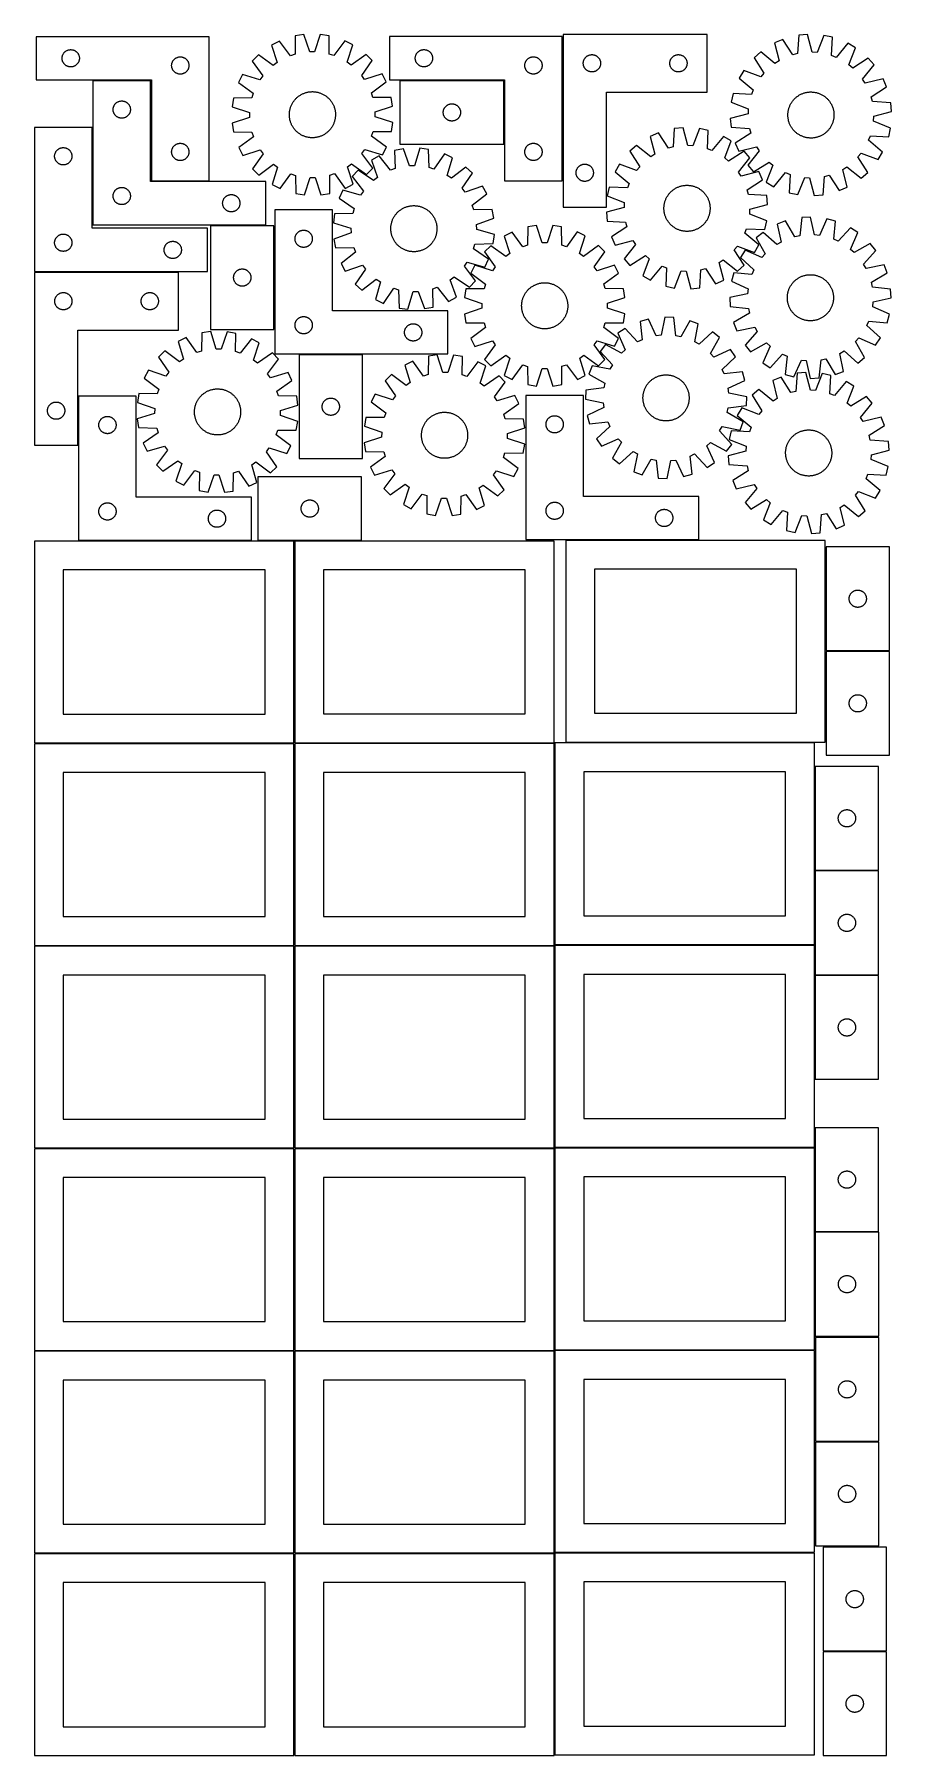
# Model space of a CAD drawing. Header units: millimetres. Extents: x 7 to 1493, y 7 to 2993.
import ezdxf

# ---------------------------------------------------------------- set-up
doc = ezdxf.new("R2010")
doc.units = ezdxf.units.MM
doc.layers.add('COMMON', color=5, linetype='CONTINUOUS', true_color=0x0000ff)
doc.layers.add('CUT', color=7, linetype='CONTINUOUS', true_color=0x000000)

msp = doc.modelspace()

# ---------------------------------------------------------------- linework, layer by layer
at = {"layer": 'COMMON'}
for p, q in [((922.947682, 2989.642614), (922.947682, 2739.642614)), ((208.017783, 2913.81131), (108.017783, 2913.81131)), ((208.767784, 2739.56131), (208.767784, 2913.061309)), ((820.697681, 2913.892614), (640.697681, 2913.892614)), ((821.447682, 2803.142613), (821.447682, 2913.142613)), ((107.267782, 2832.018334), (107.267782, 2663.061309)), ((309.517784, 2738.81131), (209.517784, 2738.81131)), ((408.017783, 2662.311309), (312.07608, 2662.311309)), ((422.826081, 2481.561308), (422.826081, 2661.561308)), ((256.688324, 2581.268334), (6.688324, 2581.268334)), ((575.680564, 2438.144805), (465.680564, 2438.144805)), ((82.438324, 2365.623916), (82.438324, 2280.518333)), ((383.188325, 2114.873916), (83.188325, 2114.873916)), ((457.274768, 1764.148695), (457.274768, 2114.123915)), ((458.024768, 2114.898695), (574.147064, 2114.898695)), ((1159.005158, 2116.08876), (928.308519, 2116.08876)), ((1379.058519, 2104.16714), (1379.058519, 1924.16714)), ((1379.058519, 1922.667139), (1379.058519, 1765.338759)), ((1489.80852, 1923.41714), (1379.80852, 1923.41714)), ((456.524767, 1763.373915), (6.524767, 1763.373915)), ((457.274768, 1412.648694), (457.274768, 1762.623914)), ((908.024768, 1763.398695), (458.024768, 1763.398695)), ((1359.549609, 1764.588759), (928.308519, 1764.588759)), ((1360.299609, 1723.173127), (1360.299609, 1543.173127)), ((1360.299609, 1541.673126), (1360.299609, 1413.838758)), ((1471.04961, 1542.423127), (1361.04961, 1542.423127)), ((456.524767, 1411.873914), (6.524767, 1411.873914)), ((457.274768, 1061.148693), (457.274768, 1411.123913)), ((908.024768, 1411.898694), (458.024768, 1411.898694)), ((1359.549609, 1413.088758), (909.549609, 1413.088758)), ((1360.299609, 1412.338757), (1360.299609, 1361.673126)), ((1360.299609, 1360.173125), (1360.299609, 1180.173125)), ((1471.04961, 1360.923126), (1361.04961, 1360.923126)), ((1360.299609, 1096.116913), (1360.299609, 1062.338757)), ((6.524767, 1060.373912), (456.524767, 1060.373912)), ((457.274768, 709.648692), (457.274768, 1059.623912)), ((458.024768, 1060.398692), (908.024768, 1060.398692)), ((1359.549609, 1061.588757), (909.549609, 1061.588757)), ((1360.299609, 1060.838756), (1360.299609, 916.116913)), ((1361.159167, 915.366912), (1471.04961, 915.366912)), ((456.524767, 708.873912), (6.524767, 708.873912)), ((457.274768, 358.148691), (457.274768, 708.123911)), ((908.024768, 708.898692), (458.024768, 708.898692)), ((909.549609, 710.088755), (1359.549609, 710.088755)), ((1471.312111, 551.328945), (1361.312111, 551.328945)), ((1359.549609, 358.588755), (909.549609, 358.588755)), ((456.524767, 357.373911), (6.524767, 357.373911)), ((457.274768, 6.64869), (457.274768, 356.62391)), ((908.024768, 357.398691), (458.024768, 357.398691)), ((1484.557177, 187.298615), (1374.557177, 187.298615))]:
    msp.add_line(p, q, dxfattribs=at)
at = {"layer": 'CUT'}
for p, q in [((309.517784, 2989.56131), (9.517784, 2989.56131)), ((9.517784, 2989.56131), (9.517784, 2914.56131)), ((309.517784, 2739.56131), (309.517784, 2989.56131)), ((458.753653, 2990.911206), (458.70216, 2959.146885)), ((473.940783, 2993.377305), (458.753653, 2990.911206)), ((484.040447, 2963.261336), (473.940783, 2993.377305)), ((502.479414, 2993.488496), (492.614725, 2963.294743)), ((517.685298, 2991.140813), (502.479414, 2993.488496)), ((517.984304, 2959.377858), (517.685298, 2991.140813)), ((922.197682, 2989.642614), (622.197682, 2989.642614)), ((622.197682, 2989.642614), (622.197682, 2914.642614)), ((922.197682, 2739.642614), (922.197682, 2989.642614)), ((923.697683, 2993.42263), (923.697683, 2693.42263)), ((1173.697683, 2993.42263), (923.697683, 2993.42263)), ((1173.697683, 2893.42263), (1173.697683, 2993.42263)), ((1332.38365, 2991.993922), (1330.304278, 2960.297692)), ((1347.697243, 2993.485371), (1332.38365, 2991.993922)), ((1355.853557, 2962.786034), (1347.697243, 2993.485371)), ((1376.184749, 2991.774295), (1364.412476, 2962.271951)), ((1391.209725, 2988.460587), (1376.184749, 2991.774295)), ((1389.480224, 2956.743343), (1391.209725, 2988.460587)), ((55.228253, 2956.623032), (55.482032, 2957.352591)), ((55.482032, 2957.352591), (55.77303, 2958.068119)), ((55.77303, 2958.068119), (56.100478, 2958.767717)), ((56.100478, 2958.767717), (56.463505, 2959.449531)), ((56.463505, 2959.449531), (56.861151, 2960.111753)), ((56.861151, 2960.111753), (57.292359, 2960.752626)), ((57.292359, 2960.752626), (57.755987, 2961.370452)), ((57.755987, 2961.370452), (58.250805, 2961.963592)), ((58.250805, 2961.963592), (58.775501, 2962.530472)), ((58.775501, 2962.530472), (59.328684, 2963.06959)), ((59.328684, 2963.06959), (59.908886, 2963.579517)), ((59.908886, 2963.579517), (60.51457, 2964.058899)), ((60.51457, 2964.058899), (61.144128, 2964.506465)), ((61.144128, 2964.506465), (61.795892, 2964.921029)), ((61.795892, 2964.921029), (62.468133, 2965.301492)), ((62.468133, 2965.301492), (63.159068, 2965.646844)), ((63.159068, 2965.646844), (63.866866, 2965.956169)), ((63.866866, 2965.956169), (64.589648, 2966.228648)), ((64.589648, 2966.228648), (65.3255, 2966.463558)), ((65.3255, 2966.463558), (66.072468, 2966.660276)), ((66.072468, 2966.660276), (66.828573, 2966.818279)), ((66.828573, 2966.818279), (67.591809, 2966.93715)), ((67.591809, 2966.93715), (68.360152, 2967.016573)), ((68.360152, 2967.016573), (69.131565, 2967.056337)), ((69.131565, 2967.056337), (69.904003, 2967.056337)), ((69.904003, 2967.056337), (70.675416, 2967.016573)), ((70.675416, 2967.016573), (71.443759, 2966.93715)), ((71.443759, 2966.93715), (72.206995, 2966.818279)), ((72.206995, 2966.818279), (72.9631, 2966.660276)), ((72.9631, 2966.660276), (73.710069, 2966.463558)), ((73.710069, 2966.463558), (74.44592, 2966.228648)), ((74.44592, 2966.228648), (75.168702, 2965.956169)), ((75.168702, 2965.956169), (75.8765, 2965.646844)), ((75.8765, 2965.646844), (76.567435, 2965.301492)), ((76.567435, 2965.301492), (77.239676, 2964.921029)), ((77.239676, 2964.921029), (77.89144, 2964.506465)), ((77.89144, 2964.506465), (78.520998, 2964.058899)), ((78.520998, 2964.058899), (79.126682, 2963.579517)), ((79.126682, 2963.579517), (79.706884, 2963.06959)), ((79.706884, 2963.06959), (80.260067, 2962.530472)), ((80.260067, 2962.530472), (80.784763, 2961.963592)), ((80.784763, 2961.963592), (81.279581, 2961.370452)), ((81.279581, 2961.370452), (81.743209, 2960.752626)), ((81.743209, 2960.752626), (82.174417, 2960.111753)), ((82.174417, 2960.111753), (82.572063, 2959.449531)), ((82.572063, 2959.449531), (82.93509, 2958.767717)), ((82.93509, 2958.767717), (83.262538, 2958.068119)), ((83.262538, 2958.068119), (83.553536, 2957.352591)), ((83.553536, 2957.352591), (83.807315, 2956.623032)), ((394.941528, 2958.083514), (384.104419, 2947.161627)), ((420.81405, 2939.655617), (394.941528, 2958.083514)), ((431.646162, 2981.986535), (417.96441, 2974.948055)), ((417.96441, 2974.948055), (427.731152, 2944.722479)), ((450.557859, 2956.465516), (431.646162, 2981.986535)), ((458.70216, 2959.146885), (450.557859, 2956.465516)), ((492.614725, 2963.294743), (484.040447, 2963.261336)), ((526.149251, 2956.760031), (517.984304, 2959.377858)), ((544.861509, 2982.42764), (526.149251, 2956.760031)), ((558.597691, 2975.495985), (544.861509, 2982.42764)), ((549.066769, 2945.195221), (558.597691, 2975.495985)), ((581.751285, 2958.811354), (556.023143, 2940.182413)), ((592.673171, 2947.974244), (581.751285, 2958.811354)), ((667.908151, 2956.704336), (668.16193, 2957.433895)), ((668.16193, 2957.433895), (668.452929, 2958.149422)), ((668.452929, 2958.149422), (668.780376, 2958.849021)), ((668.780376, 2958.849021), (669.143404, 2959.530835)), ((669.143404, 2959.530835), (669.541049, 2960.193057)), ((669.541049, 2960.193057), (669.972257, 2960.83393)), ((669.972257, 2960.83393), (670.435885, 2961.451756)), ((670.435885, 2961.451756), (670.930703, 2962.044896)), ((670.930703, 2962.044896), (671.455399, 2962.611776)), ((671.455399, 2962.611776), (672.008582, 2963.150894)), ((672.008582, 2963.150894), (672.588784, 2963.66082)), ((672.588784, 2963.66082), (673.194468, 2964.140202)), ((673.194468, 2964.140202), (673.824026, 2964.587769)), ((673.824026, 2964.587769), (674.47579, 2965.002333)), ((674.47579, 2965.002333), (675.148031, 2965.382796)), ((675.148031, 2965.382796), (675.838966, 2965.728148)), ((675.838966, 2965.728148), (676.546764, 2966.037473)), ((676.546764, 2966.037473), (677.269546, 2966.309952)), ((677.269546, 2966.309952), (678.005398, 2966.544862)), ((678.005398, 2966.544862), (678.752366, 2966.741579)), ((678.752366, 2966.741579), (679.508471, 2966.899583)), ((679.508471, 2966.899583), (680.271707, 2967.018454)), ((680.271707, 2967.018454), (681.04005, 2967.097877)), ((681.04005, 2967.097877), (681.811463, 2967.137641)), ((681.811463, 2967.137641), (682.583901, 2967.137641)), ((682.583901, 2967.137641), (683.355314, 2967.097877)), ((683.355314, 2967.097877), (684.123658, 2967.018454)), ((684.123658, 2967.018454), (684.886894, 2966.899583)), ((684.886894, 2966.899583), (685.642998, 2966.741579)), ((685.642998, 2966.741579), (686.389967, 2966.544862)), ((686.389967, 2966.544862), (687.125818, 2966.309952)), ((687.125818, 2966.309952), (687.848601, 2966.037473)), ((687.848601, 2966.037473), (688.556398, 2965.728148)), ((688.556398, 2965.728148), (689.247333, 2965.382796)), ((689.247333, 2965.382796), (689.919574, 2965.002333)), ((689.919574, 2965.002333), (690.571338, 2964.587769)), ((690.571338, 2964.587769), (691.200896, 2964.140202)), ((691.200896, 2964.140202), (691.80658, 2963.66082)), ((691.80658, 2963.66082), (692.386782, 2963.150894)), ((692.386782, 2963.150894), (692.939965, 2962.611776)), ((692.939965, 2962.611776), (693.464661, 2962.044896)), ((693.464661, 2962.044896), (693.959479, 2961.451756)), ((693.959479, 2961.451756), (694.423107, 2960.83393)), ((694.423107, 2960.83393), (694.854316, 2960.193057)), ((694.854316, 2960.193057), (695.251961, 2959.530835)), ((695.251961, 2959.530835), (695.614988, 2958.849021)), ((695.614988, 2958.849021), (695.942436, 2958.149422)), ((695.942436, 2958.149422), (696.233434, 2957.433895)), ((696.233434, 2957.433895), (696.487213, 2956.704336)), ((966.991276, 2956.839937), (967.690875, 2957.167384)), ((967.690875, 2957.167384), (968.406402, 2957.458383)), ((968.406402, 2957.458383), (969.135961, 2957.712161)), ((969.135961, 2957.712161), (969.877616, 2957.928046)), ((969.877616, 2957.928046), (970.629402, 2958.105466)), ((970.629402, 2958.105466), (971.389325, 2958.243949)), ((971.389325, 2958.243949), (972.155368, 2958.343128)), ((972.155368, 2958.343128), (972.925502, 2958.402742)), ((972.925502, 2958.402742), (973.697683, 2958.42263)), ((973.697683, 2958.42263), (974.469864, 2958.402742)), ((974.469864, 2958.402742), (975.239998, 2958.343128)), ((975.239998, 2958.343128), (976.006042, 2958.243949)), ((976.006042, 2958.243949), (976.765964, 2958.105466)), ((976.765964, 2958.105466), (977.51775, 2957.928046)), ((977.51775, 2957.928046), (978.259406, 2957.712161)), ((978.259406, 2957.712161), (978.988964, 2957.458383)), ((978.988964, 2957.458383), (979.704492, 2957.167384)), ((979.704492, 2957.167384), (980.40409, 2956.839937)), ((1116.991276, 2956.839937), (1117.690875, 2957.167384)), ((1117.690875, 2957.167384), (1118.406402, 2957.458383)), ((1118.406402, 2957.458383), (1119.135961, 2957.712161)), ((1119.135961, 2957.712161), (1119.877616, 2957.928046)), ((1119.877616, 2957.928046), (1120.629402, 2958.105466)), ((1120.629402, 2958.105466), (1121.389325, 2958.243949)), ((1121.389325, 2958.243949), (1122.155368, 2958.343128)), ((1122.155368, 2958.343128), (1122.925502, 2958.402742)), ((1122.925502, 2958.402742), (1123.697683, 2958.42263)), ((1123.697683, 2958.42263), (1124.469864, 2958.402742)), ((1124.469864, 2958.402742), (1125.239998, 2958.343128)), ((1125.239998, 2958.343128), (1126.006042, 2958.243949)), ((1126.006042, 2958.243949), (1126.765964, 2958.105466)), ((1126.765964, 2958.105466), (1127.51775, 2957.928046)), ((1127.51775, 2957.928046), (1128.259406, 2957.712161)), ((1128.259406, 2957.712161), (1128.988964, 2957.458383)), ((1128.988964, 2957.458383), (1129.704492, 2957.167384)), ((1129.704492, 2957.167384), (1130.40409, 2956.839937)), ((1266.605838, 2963.307269), (1255.093533, 2953.099557)), ((1291.249052, 2943.265145), (1266.605838, 2963.307269)), ((1304.761669, 2984.818128), (1290.65846, 2978.667515)), ((1290.65846, 2978.667515), (1298.475534, 2947.880048)), ((1322.005402, 2958.141764), (1304.761669, 2984.818128)), ((1330.304278, 2960.297692), (1322.005402, 2958.141764)), ((1364.412476, 2962.271951), (1355.853557, 2962.786034)), ((1417.774202, 2978.030133), (1397.461379, 2953.609569)), ((1431.039811, 2970.235637), (1417.774202, 2978.030133)), ((1419.59379, 2940.60519), (1431.039811, 2970.235637)), ((54.517784, 2952.06131), (54.537673, 2952.833491)), ((54.537673, 2951.289129), (54.517784, 2952.06131)), ((54.537673, 2952.833491), (54.597286, 2953.603625)), ((54.597286, 2950.518995), (54.537673, 2951.289129)), ((54.597286, 2953.603625), (54.696466, 2954.369669)), ((54.696466, 2949.752951), (54.597286, 2950.518995)), ((54.696466, 2954.369669), (54.834949, 2955.129591)), ((54.834949, 2948.993029), (54.696466, 2949.752951)), ((54.834949, 2955.129591), (55.012368, 2955.881377)), ((55.012368, 2948.241243), (54.834949, 2948.993029)), ((55.012368, 2955.881377), (55.228253, 2956.623032)), ((55.228253, 2947.499587), (55.012368, 2948.241243)), ((55.482032, 2946.770029), (55.228253, 2947.499587)), ((55.77303, 2946.054501), (55.482032, 2946.770029)), ((56.100478, 2945.354903), (55.77303, 2946.054501)), ((56.463505, 2944.673089), (56.100478, 2945.354903)), ((56.861151, 2944.010867), (56.463505, 2944.673089)), ((57.292359, 2943.369993), (56.861151, 2944.010867)), ((57.755987, 2942.752168), (57.292359, 2943.369993)), ((58.250805, 2942.159028), (57.755987, 2942.752168)), ((58.775501, 2941.592148), (58.250805, 2942.159028)), ((59.328684, 2941.053029), (58.775501, 2941.592148)), ((59.908886, 2940.543103), (59.328684, 2941.053029)), ((60.51457, 2940.063721), (59.908886, 2940.543103)), ((61.144128, 2939.616155), (60.51457, 2940.063721)), ((61.795892, 2939.201591), (61.144128, 2939.616155)), ((62.468133, 2938.821128), (61.795892, 2939.201591)), ((63.159068, 2938.475776), (62.468133, 2938.821128)), ((63.866866, 2938.16645), (63.159068, 2938.475776)), ((64.589648, 2937.893972), (63.866866, 2938.16645)), ((65.3255, 2937.659062), (64.589648, 2937.893972)), ((66.072468, 2937.462344), (65.3255, 2937.659062)), ((66.828573, 2937.304341), (66.072468, 2937.462344)), ((67.591809, 2937.18547), (66.828573, 2937.304341)), ((68.360152, 2937.106047), (67.591809, 2937.18547)), ((69.131565, 2937.066283), (68.360152, 2937.106047)), ((69.904003, 2937.066283), (69.131565, 2937.066283)), ((70.675416, 2937.106047), (69.904003, 2937.066283)), ((71.443759, 2937.18547), (70.675416, 2937.106047)), ((72.206995, 2937.304341), (71.443759, 2937.18547)), ((72.9631, 2937.462344), (72.206995, 2937.304341)), ((73.710069, 2937.659062), (72.9631, 2937.462344)), ((74.44592, 2937.893972), (73.710069, 2937.659062)), ((75.168702, 2938.16645), (74.44592, 2937.893972)), ((75.8765, 2938.475776), (75.168702, 2938.16645)), ((76.567435, 2938.821128), (75.8765, 2938.475776)), ((77.239676, 2939.201591), (76.567435, 2938.821128)), ((77.89144, 2939.616155), (77.239676, 2939.201591)), ((78.520998, 2940.063721), (77.89144, 2939.616155)), ((79.126682, 2940.543103), (78.520998, 2940.063721)), ((79.706884, 2941.053029), (79.126682, 2940.543103)), ((80.260067, 2941.592148), (79.706884, 2941.053029)), ((80.784763, 2942.159028), (80.260067, 2941.592148)), ((81.279581, 2942.752168), (80.784763, 2942.159028)), ((81.743209, 2943.369993), (81.279581, 2942.752168)), ((82.174417, 2944.010867), (81.743209, 2943.369993)), ((82.572063, 2944.673089), (82.174417, 2944.010867)), ((82.93509, 2945.354903), (82.572063, 2944.673089)), ((83.262538, 2946.054501), (82.93509, 2945.354903)), ((83.553536, 2946.770029), (83.262538, 2946.054501)), ((83.807315, 2947.499587), (83.553536, 2946.770029)), ((83.807315, 2956.623032), (84.0232, 2955.881377)), ((84.0232, 2948.241243), (83.807315, 2947.499587)), ((84.0232, 2955.881377), (84.200619, 2955.129591)), ((84.200619, 2948.993029), (84.0232, 2948.241243)), ((84.200619, 2955.129591), (84.339102, 2954.369669)), ((84.339102, 2949.752951), (84.200619, 2948.993029)), ((84.339102, 2954.369669), (84.438282, 2953.603625)), ((84.438282, 2950.518995), (84.339102, 2949.752951)), ((84.438282, 2953.603625), (84.497895, 2952.833491)), ((84.497895, 2951.289129), (84.438282, 2950.518995)), ((84.497895, 2952.833491), (84.517784, 2952.06131)), ((84.517784, 2952.06131), (84.497895, 2951.289129)), ((244.517784, 2939.56131), (244.537673, 2940.333491)), ((244.537673, 2938.789129), (244.517784, 2939.56131)), ((244.537673, 2940.333491), (244.597286, 2941.103625)), ((244.597286, 2938.018995), (244.537673, 2938.789129)), ((244.597286, 2941.103625), (244.696466, 2941.869669)), ((244.696466, 2937.252951), (244.597286, 2938.018995)), ((244.696466, 2941.869669), (244.834949, 2942.629591)), ((244.834949, 2936.493029), (244.696466, 2937.252951)), ((244.834949, 2942.629591), (245.012368, 2943.381377)), ((245.012368, 2935.741243), (244.834949, 2936.493029)), ((245.012368, 2943.381377), (245.228253, 2944.123032)), ((245.228253, 2934.999587), (245.012368, 2935.741243)), ((245.228253, 2944.123032), (245.482032, 2944.852591)), ((245.482032, 2934.270029), (245.228253, 2934.999587)), ((245.482032, 2944.852591), (245.77303, 2945.568119)), ((245.77303, 2933.554501), (245.482032, 2934.270029)), ((245.77303, 2945.568119), (246.100478, 2946.267717)), ((246.100478, 2932.854903), (245.77303, 2933.554501)), ((246.100478, 2946.267717), (246.463505, 2946.949531)), ((246.463505, 2932.173089), (246.100478, 2932.854903)), ((246.463505, 2946.949531), (246.861151, 2947.611753)), ((246.861151, 2931.510867), (246.463505, 2932.173089)), ((246.861151, 2947.611753), (247.292359, 2948.252626)), ((247.292359, 2930.869993), (246.861151, 2931.510867)), ((247.292359, 2948.252626), (247.755987, 2948.870452)), ((247.755987, 2930.252168), (247.292359, 2930.869993)), ((247.755987, 2948.870452), (248.250805, 2949.463592)), ((248.250805, 2929.659028), (247.755987, 2930.252168)), ((248.250805, 2949.463592), (248.775501, 2950.030472)), ((248.775501, 2929.092148), (248.250805, 2929.659028)), ((248.775501, 2950.030472), (249.328684, 2950.56959)), ((249.328684, 2928.553029), (248.775501, 2929.092148)), ((249.328684, 2950.56959), (249.908886, 2951.079517)), ((249.908886, 2928.043103), (249.328684, 2928.553029)), ((249.908886, 2951.079517), (250.51457, 2951.558899)), ((250.51457, 2927.563721), (249.908886, 2928.043103)), ((250.51457, 2951.558899), (251.144128, 2952.006465)), ((251.144128, 2927.116155), (250.51457, 2927.563721)), ((251.144128, 2952.006465), (251.795892, 2952.421029)), ((251.795892, 2952.421029), (252.468133, 2952.801492)), ((252.468133, 2952.801492), (253.159068, 2953.146844)), ((253.159068, 2953.146844), (253.866866, 2953.456169)), ((253.866866, 2953.456169), (254.589648, 2953.728648)), ((254.589648, 2953.728648), (255.3255, 2953.963558)), ((255.3255, 2953.963558), (256.072468, 2954.160276)), ((256.072468, 2954.160276), (256.828573, 2954.318279)), ((256.828573, 2954.318279), (257.591809, 2954.43715)), ((257.591809, 2954.43715), (258.360152, 2954.516573)), ((258.360152, 2954.516573), (259.131565, 2954.556337)), ((259.131565, 2954.556337), (259.904003, 2954.556337)), ((259.904003, 2954.556337), (260.675416, 2954.516573)), ((260.675416, 2954.516573), (261.443759, 2954.43715)), ((261.443759, 2954.43715), (262.206995, 2954.318279)), ((262.206995, 2954.318279), (262.9631, 2954.160276)), ((262.9631, 2954.160276), (263.710069, 2953.963558)), ((263.710069, 2953.963558), (264.44592, 2953.728648)), ((264.44592, 2953.728648), (265.168702, 2953.456169)), ((265.168702, 2953.456169), (265.8765, 2953.146844)), ((265.8765, 2953.146844), (266.567435, 2952.801492)), ((266.567435, 2952.801492), (267.239676, 2952.421029)), ((267.239676, 2952.421029), (267.89144, 2952.006465)), ((267.89144, 2952.006465), (268.520998, 2951.558899)), ((268.520998, 2927.563721), (267.89144, 2927.116155)), ((268.520998, 2951.558899), (269.126682, 2951.079517)), ((269.126682, 2928.043103), (268.520998, 2927.563721)), ((269.126682, 2951.079517), (269.706884, 2950.56959)), ((269.706884, 2928.553029), (269.126682, 2928.043103)), ((269.706884, 2950.56959), (270.260067, 2950.030472)), ((270.260067, 2929.092148), (269.706884, 2928.553029)), ((270.260067, 2950.030472), (270.784763, 2949.463592)), ((270.784763, 2929.659028), (270.260067, 2929.092148)), ((270.784763, 2949.463592), (271.279581, 2948.870452)), ((271.279581, 2930.252168), (270.784763, 2929.659028)), ((271.279581, 2948.870452), (271.743209, 2948.252626)), ((271.743209, 2930.869993), (271.279581, 2930.252168)), ((271.743209, 2948.252626), (272.174417, 2947.611753)), ((272.174417, 2931.510867), (271.743209, 2930.869993)), ((272.174417, 2947.611753), (272.572063, 2946.949531)), ((272.572063, 2932.173089), (272.174417, 2931.510867)), ((272.572063, 2946.949531), (272.93509, 2946.267717)), ((272.93509, 2932.854903), (272.572063, 2932.173089)), ((272.93509, 2946.267717), (273.262538, 2945.568119)), ((273.262538, 2933.554501), (272.93509, 2932.854903)), ((273.262538, 2945.568119), (273.553536, 2944.852591)), ((273.553536, 2934.270029), (273.262538, 2933.554501)), ((273.553536, 2944.852591), (273.807315, 2944.123032)), ((273.807315, 2934.999587), (273.553536, 2934.270029)), ((273.807315, 2944.123032), (274.0232, 2943.381377)), ((274.0232, 2935.741243), (273.807315, 2934.999587)), ((274.0232, 2943.381377), (274.200619, 2942.629591)), ((274.200619, 2936.493029), (274.0232, 2935.741243)), ((274.200619, 2942.629591), (274.339102, 2941.869669)), ((274.339102, 2937.252951), (274.200619, 2936.493029)), ((274.339102, 2941.869669), (274.438282, 2941.103625)), ((274.438282, 2938.018995), (274.339102, 2937.252951)), ((274.438282, 2941.103625), (274.497895, 2940.333491)), ((274.497895, 2938.789129), (274.438282, 2938.018995)), ((274.497895, 2940.333491), (274.517784, 2939.56131)), ((274.517784, 2939.56131), (274.497895, 2938.789129)), ((384.104419, 2947.161627), (402.733359, 2921.433485)), ((427.731152, 2944.722479), (420.81405, 2939.655617)), ((556.023143, 2940.182413), (549.066769, 2945.195221)), ((574.245275, 2922.101722), (592.673171, 2947.974244)), ((667.197682, 2952.142614), (667.217571, 2952.914795)), ((667.217571, 2951.370432), (667.197682, 2952.142614)), ((667.217571, 2952.914795), (667.277184, 2953.684929)), ((667.277184, 2950.600299), (667.217571, 2951.370432)), ((667.277184, 2953.684929), (667.376364, 2954.450972)), ((667.376364, 2949.834255), (667.277184, 2950.600299)), ((667.376364, 2954.450972), (667.514847, 2955.210895)), ((667.514847, 2949.074333), (667.376364, 2949.834255)), ((667.514847, 2955.210895), (667.692266, 2955.96268)), ((667.692266, 2948.322547), (667.514847, 2949.074333)), ((667.692266, 2955.96268), (667.908151, 2956.704336)), ((667.908151, 2947.580891), (667.692266, 2948.322547)), ((668.16193, 2946.851332), (667.908151, 2947.580891)), ((668.452929, 2946.135805), (668.16193, 2946.851332)), ((668.780376, 2945.436207), (668.452929, 2946.135805)), ((669.143404, 2944.754393), (668.780376, 2945.436207)), ((669.541049, 2944.092171), (669.143404, 2944.754393)), ((669.972257, 2943.451297), (669.541049, 2944.092171)), ((670.435885, 2942.833471), (669.972257, 2943.451297)), ((670.930703, 2942.240332), (670.435885, 2942.833471)), ((671.455399, 2941.673451), (670.930703, 2942.240332)), ((672.008582, 2941.134333), (671.455399, 2941.673451)), ((672.588784, 2940.624407), (672.008582, 2941.134333)), ((673.194468, 2940.145025), (672.588784, 2940.624407)), ((673.824026, 2939.697458), (673.194468, 2940.145025)), ((674.47579, 2939.282894), (673.824026, 2939.697458)), ((675.148031, 2938.902432), (674.47579, 2939.282894)), ((675.838966, 2938.55708), (675.148031, 2938.902432)), ((676.546764, 2938.247754), (675.838966, 2938.55708)), ((677.269546, 2937.975275), (676.546764, 2938.247754)), ((678.005398, 2937.740366), (677.269546, 2937.975275)), ((678.752366, 2937.543648), (678.005398, 2937.740366)), ((679.508471, 2937.385644), (678.752366, 2937.543648)), ((680.271707, 2937.266774), (679.508471, 2937.385644)), ((681.04005, 2937.187351), (680.271707, 2937.266774)), ((681.811463, 2937.147587), (681.04005, 2937.187351)), ((682.583901, 2937.147587), (681.811463, 2937.147587)), ((683.355314, 2937.187351), (682.583901, 2937.147587)), ((684.123658, 2937.266774), (683.355314, 2937.187351)), ((684.886894, 2937.385644), (684.123658, 2937.266774)), ((685.642998, 2937.543648), (684.886894, 2937.385644)), ((686.389967, 2937.740366), (685.642998, 2937.543648)), ((687.125818, 2937.975275), (686.389967, 2937.740366)), ((687.848601, 2938.247754), (687.125818, 2937.975275)), ((688.556398, 2938.55708), (687.848601, 2938.247754)), ((689.247333, 2938.902432), (688.556398, 2938.55708)), ((689.919574, 2939.282894), (689.247333, 2938.902432)), ((690.571338, 2939.697458), (689.919574, 2939.282894)), ((691.200896, 2940.145025), (690.571338, 2939.697458)), ((691.80658, 2940.624407), (691.200896, 2940.145025)), ((692.386782, 2941.134333), (691.80658, 2940.624407)), ((692.939965, 2941.673451), (692.386782, 2941.134333)), ((693.464661, 2942.240332), (692.939965, 2941.673451)), ((693.959479, 2942.833471), (693.464661, 2942.240332)), ((694.423107, 2943.451297), (693.959479, 2942.833471)), ((694.854316, 2944.092171), (694.423107, 2943.451297)), ((695.251961, 2944.754393), (694.854316, 2944.092171)), ((695.614988, 2945.436207), (695.251961, 2944.754393)), ((695.942436, 2946.135805), (695.614988, 2945.436207)), ((696.233434, 2946.851332), (695.942436, 2946.135805)), ((696.487213, 2947.580891), (696.233434, 2946.851332)), ((696.487213, 2956.704336), (696.703098, 2955.96268)), ((696.703098, 2948.322547), (696.487213, 2947.580891)), ((696.703098, 2955.96268), (696.880517, 2955.210895)), ((696.880517, 2949.074333), (696.703098, 2948.322547)), ((696.880517, 2955.210895), (697.019001, 2954.450972)), ((697.019001, 2949.834255), (696.880517, 2949.074333)), ((697.019001, 2954.450972), (697.11818, 2953.684929)), ((697.11818, 2950.600299), (697.019001, 2949.834255)), ((697.11818, 2953.684929), (697.177794, 2952.914795)), ((697.177794, 2951.370432), (697.11818, 2950.600299)), ((697.177794, 2952.914795), (697.197682, 2952.142614)), ((697.197682, 2952.142614), (697.177794, 2951.370432)), ((857.197682, 2939.642614), (857.217571, 2940.414795)), ((857.217571, 2938.870432), (857.197682, 2939.642614)), ((857.217571, 2940.414795), (857.277184, 2941.184929)), ((857.277184, 2938.100299), (857.217571, 2938.870432)), ((857.277184, 2941.184929), (857.376364, 2941.950972)), ((857.376364, 2937.334255), (857.277184, 2938.100299)), ((857.376364, 2941.950972), (857.514847, 2942.710895)), ((857.514847, 2936.574333), (857.376364, 2937.334255)), ((857.514847, 2942.710895), (857.692266, 2943.46268)), ((857.692266, 2935.822547), (857.514847, 2936.574333)), ((857.692266, 2943.46268), (857.908151, 2944.204336)), ((857.908151, 2935.080891), (857.692266, 2935.822547)), ((857.908151, 2944.204336), (858.16193, 2944.933895)), ((858.16193, 2934.351332), (857.908151, 2935.080891)), ((858.16193, 2944.933895), (858.452929, 2945.649422)), ((858.452929, 2933.635805), (858.16193, 2934.351332)), ((858.452929, 2945.649422), (858.780376, 2946.349021)), ((858.780376, 2932.936207), (858.452929, 2933.635805)), ((858.780376, 2946.349021), (859.143404, 2947.030835)), ((859.143404, 2932.254393), (858.780376, 2932.936207)), ((859.143404, 2947.030835), (859.541049, 2947.693057)), ((859.541049, 2931.592171), (859.143404, 2932.254393)), ((859.541049, 2947.693057), (859.972257, 2948.33393)), ((859.972257, 2930.951297), (859.541049, 2931.592171)), ((859.972257, 2948.33393), (860.435885, 2948.951756)), ((860.435885, 2930.333471), (859.972257, 2930.951297)), ((860.435885, 2948.951756), (860.930703, 2949.544896)), ((860.930703, 2929.740332), (860.435885, 2930.333471)), ((860.930703, 2949.544896), (861.455399, 2950.111776)), ((861.455399, 2929.173451), (860.930703, 2929.740332)), ((861.455399, 2950.111776), (862.008582, 2950.650894)), ((862.008582, 2928.634333), (861.455399, 2929.173451)), ((862.008582, 2950.650894), (862.588784, 2951.16082)), ((862.588784, 2928.124407), (862.008582, 2928.634333)), ((862.588784, 2951.16082), (863.194468, 2951.640202)), ((863.194468, 2927.645025), (862.588784, 2928.124407)), ((863.194468, 2951.640202), (863.824026, 2952.087769)), ((863.824026, 2927.197458), (863.194468, 2927.645025)), ((863.824026, 2952.087769), (864.47579, 2952.502333)), ((864.47579, 2952.502333), (865.148031, 2952.882796)), ((865.148031, 2952.882796), (865.838966, 2953.228148)), ((865.838966, 2953.228148), (866.546764, 2953.537473)), ((866.546764, 2953.537473), (867.269546, 2953.809952)), ((867.269546, 2953.809952), (868.005398, 2954.044862)), ((868.005398, 2954.044862), (868.752366, 2954.241579)), ((868.752366, 2954.241579), (869.508471, 2954.399583)), ((869.508471, 2954.399583), (870.271707, 2954.518454)), ((870.271707, 2954.518454), (871.04005, 2954.597877)), ((871.04005, 2954.597877), (871.811463, 2954.637641)), ((871.811463, 2954.637641), (872.583901, 2954.637641)), ((872.583901, 2954.637641), (873.355314, 2954.597877)), ((873.355314, 2954.597877), (874.123658, 2954.518454)), ((874.123658, 2954.518454), (874.886894, 2954.399583)), ((874.886894, 2954.399583), (875.642998, 2954.241579)), ((875.642998, 2954.241579), (876.389967, 2954.044862)), ((876.389967, 2954.044862), (877.125818, 2953.809952)), ((877.125818, 2953.809952), (877.848601, 2953.537473)), ((877.848601, 2953.537473), (878.556398, 2953.228148)), ((878.556398, 2953.228148), (879.247333, 2952.882796)), ((879.247333, 2952.882796), (879.919574, 2952.502333)), ((879.919574, 2952.502333), (880.571338, 2952.087769)), ((880.571338, 2952.087769), (881.200896, 2951.640202)), ((881.200896, 2927.645025), (880.571338, 2927.197458)), ((881.200896, 2951.640202), (881.80658, 2951.16082)), ((881.80658, 2928.124407), (881.200896, 2927.645025)), ((881.80658, 2951.16082), (882.386782, 2950.650894)), ((882.386782, 2928.634333), (881.80658, 2928.124407)), ((882.386782, 2950.650894), (882.939965, 2950.111776)), ((882.939965, 2929.173451), (882.386782, 2928.634333)), ((882.939965, 2950.111776), (883.464661, 2949.544896)), ((883.464661, 2929.740332), (882.939965, 2929.173451)), ((883.464661, 2949.544896), (883.959479, 2948.951756)), ((883.959479, 2930.333471), (883.464661, 2929.740332)), ((883.959479, 2948.951756), (884.423107, 2948.33393)), ((884.423107, 2930.951297), (883.959479, 2930.333471)), ((884.423107, 2948.33393), (884.854316, 2947.693057)), ((884.854316, 2931.592171), (884.423107, 2930.951297)), ((884.854316, 2947.693057), (885.251961, 2947.030835)), ((885.251961, 2932.254393), (884.854316, 2931.592171)), ((885.251961, 2947.030835), (885.614988, 2946.349021)), ((885.614988, 2932.936207), (885.251961, 2932.254393)), ((885.614988, 2946.349021), (885.942436, 2945.649422)), ((885.942436, 2933.635805), (885.614988, 2932.936207)), ((885.942436, 2945.649422), (886.233434, 2944.933895)), ((886.233434, 2934.351332), (885.942436, 2933.635805)), ((886.233434, 2944.933895), (886.487213, 2944.204336)), ((886.487213, 2935.080891), (886.233434, 2934.351332)), ((886.487213, 2944.204336), (886.703098, 2943.46268)), ((886.703098, 2935.822547), (886.487213, 2935.080891)), ((886.703098, 2943.46268), (886.880517, 2942.710895)), ((886.880517, 2936.574333), (886.703098, 2935.822547)), ((886.880517, 2942.710895), (887.019001, 2941.950972)), ((887.019001, 2937.334255), (886.880517, 2936.574333)), ((887.019001, 2941.950972), (887.11818, 2941.184929)), ((887.11818, 2938.100299), (887.019001, 2937.334255)), ((887.11818, 2941.184929), (887.177794, 2940.414795)), ((887.177794, 2938.870432), (887.11818, 2938.100299)), ((887.177794, 2940.414795), (887.197682, 2939.642614)), ((887.197682, 2939.642614), (887.177794, 2938.870432)), ((958.702656, 2943.808849), (958.74242, 2944.580262)), ((958.702656, 2943.036412), (958.702656, 2943.808849)), ((958.74242, 2942.264998), (958.702656, 2943.036412)), ((958.74242, 2944.580262), (958.821843, 2945.348606)), ((958.821843, 2941.496655), (958.74242, 2942.264998)), ((958.821843, 2945.348606), (958.940714, 2946.111842)), ((958.940714, 2940.733419), (958.821843, 2941.496655)), ((958.940714, 2946.111842), (959.098718, 2946.867946)), ((959.098718, 2939.977314), (958.940714, 2940.733419)), ((959.098718, 2946.867946), (959.295435, 2947.614915)), ((959.295435, 2939.230346), (959.098718, 2939.977314)), ((959.295435, 2947.614915), (959.530345, 2948.350766)), ((959.530345, 2938.494495), (959.295435, 2939.230346)), ((959.530345, 2948.350766), (959.802824, 2949.073549)), ((959.802824, 2937.771712), (959.530345, 2938.494495)), ((959.802824, 2949.073549), (960.112149, 2949.781346)), ((960.112149, 2937.063914), (959.802824, 2937.771712)), ((960.112149, 2949.781346), (960.457501, 2950.472281)), ((960.457501, 2936.372979), (960.112149, 2937.063914)), ((960.457501, 2950.472281), (960.837964, 2951.144522)), ((960.837964, 2935.700738), (960.457501, 2936.372979)), ((960.837964, 2951.144522), (961.252528, 2951.796286)), ((961.252528, 2935.048974), (960.837964, 2935.700738)), ((961.252528, 2951.796286), (961.700095, 2952.425844)), ((961.700095, 2934.419416), (961.252528, 2935.048974)), ((961.700095, 2952.425844), (962.179476, 2953.031528)), ((962.179476, 2933.813733), (961.700095, 2934.419416)), ((962.179476, 2953.031528), (962.689403, 2953.61173)), ((962.689403, 2933.23353), (962.179476, 2933.813733)), ((962.689403, 2953.61173), (963.228521, 2954.164913)), ((963.228521, 2932.680347), (962.689403, 2933.23353)), ((963.228521, 2954.164913), (963.795401, 2954.689609)), ((963.795401, 2932.155651), (963.228521, 2932.680347)), ((963.795401, 2954.689609), (964.388541, 2955.184427)), ((964.388541, 2931.660833), (963.795401, 2932.155651)), ((964.388541, 2955.184427), (965.006367, 2955.648055)), ((965.006367, 2931.197205), (964.388541, 2931.660833)), ((965.006367, 2955.648055), (965.64724, 2956.079264)), ((965.64724, 2930.765997), (965.006367, 2931.197205)), ((965.64724, 2956.079264), (966.309462, 2956.476909)), ((966.309462, 2930.368352), (965.64724, 2930.765997)), ((966.309462, 2956.476909), (966.991276, 2956.839937)), ((966.991276, 2930.005324), (966.309462, 2930.368352)), ((967.690875, 2929.677877), (966.991276, 2930.005324)), ((968.406402, 2929.386878), (967.690875, 2929.677877)), ((969.135961, 2929.1331), (968.406402, 2929.386878)), ((969.877616, 2928.917214), (969.135961, 2929.1331)), ((970.629402, 2928.739795), (969.877616, 2928.917214)), ((971.389325, 2928.601312), (970.629402, 2928.739795)), ((972.155368, 2928.502132), (971.389325, 2928.601312)), ((972.925502, 2928.442519), (972.155368, 2928.502132)), ((973.697683, 2928.42263), (972.925502, 2928.442519)), ((974.469864, 2928.442519), (973.697683, 2928.42263)), ((975.239998, 2928.502132), (974.469864, 2928.442519)), ((976.006042, 2928.601312), (975.239998, 2928.502132)), ((976.765964, 2928.739795), (976.006042, 2928.601312)), ((977.51775, 2928.917214), (976.765964, 2928.739795)), ((978.259406, 2929.1331), (977.51775, 2928.917214)), ((978.988964, 2929.386878), (978.259406, 2929.1331)), ((979.704492, 2929.677877), (978.988964, 2929.386878)), ((980.40409, 2930.005324), (979.704492, 2929.677877)), ((980.40409, 2956.839937), (981.085904, 2956.476909)), ((981.085904, 2930.368352), (980.40409, 2930.005324)), ((981.085904, 2956.476909), (981.748126, 2956.079264)), ((981.748126, 2930.765997), (981.085904, 2930.368352)), ((981.748126, 2956.079264), (982.389, 2955.648055)), ((982.389, 2931.197205), (981.748126, 2930.765997)), ((982.389, 2955.648055), (983.006825, 2955.184427)), ((983.006825, 2931.660833), (982.389, 2931.197205)), ((983.006825, 2955.184427), (983.599965, 2954.689609)), ((983.599965, 2932.155651), (983.006825, 2931.660833)), ((983.599965, 2954.689609), (984.166845, 2954.164913)), ((984.166845, 2932.680347), (983.599965, 2932.155651)), ((984.166845, 2954.164913), (984.705964, 2953.61173)), ((984.705964, 2933.23353), (984.166845, 2932.680347)), ((984.705964, 2953.61173), (985.21589, 2953.031528)), ((985.21589, 2933.813733), (984.705964, 2933.23353)), ((985.21589, 2953.031528), (985.695272, 2952.425844)), ((985.695272, 2934.419416), (985.21589, 2933.813733)), ((985.695272, 2952.425844), (986.142838, 2951.796286)), ((986.142838, 2935.048974), (985.695272, 2934.419416)), ((986.142838, 2951.796286), (986.557403, 2951.144522)), ((986.557403, 2935.700738), (986.142838, 2935.048974)), ((986.557403, 2951.144522), (986.937865, 2950.472281)), ((986.937865, 2936.372979), (986.557403, 2935.700738)), ((986.937865, 2950.472281), (987.283217, 2949.781346)), ((987.283217, 2937.063914), (986.937865, 2936.372979)), ((987.283217, 2949.781346), (987.592543, 2949.073549)), ((987.592543, 2937.771712), (987.283217, 2937.063914)), ((987.592543, 2949.073549), (987.865022, 2948.350766)), ((987.865022, 2938.494495), (987.592543, 2937.771712)), ((987.865022, 2948.350766), (988.099931, 2947.614915)), ((988.099931, 2939.230346), (987.865022, 2938.494495)), ((988.099931, 2947.614915), (988.296649, 2946.867946)), ((988.296649, 2939.977314), (988.099931, 2939.230346)), ((988.296649, 2946.867946), (988.454652, 2946.111842)), ((988.454652, 2940.733419), (988.296649, 2939.977314)), ((988.454652, 2946.111842), (988.573523, 2945.348606)), ((988.573523, 2941.496655), (988.454652, 2940.733419)), ((988.573523, 2945.348606), (988.652946, 2944.580262)), ((988.652946, 2942.264998), (988.573523, 2941.496655)), ((988.652946, 2944.580262), (988.69271, 2943.808849)), ((988.69271, 2943.036412), (988.652946, 2942.264998)), ((988.69271, 2943.808849), (988.69271, 2943.036412)), ((1108.702656, 2943.808849), (1108.74242, 2944.580262)), ((1108.702656, 2943.036412), (1108.702656, 2943.808849)), ((1108.74242, 2942.264998), (1108.702656, 2943.036412)), ((1108.74242, 2944.580262), (1108.821843, 2945.348606)), ((1108.821843, 2941.496655), (1108.74242, 2942.264998)), ((1108.821843, 2945.348606), (1108.940714, 2946.111842)), ((1108.940714, 2940.733419), (1108.821843, 2941.496655)), ((1108.940714, 2946.111842), (1109.098718, 2946.867946)), ((1109.098718, 2939.977314), (1108.940714, 2940.733419)), ((1109.098718, 2946.867946), (1109.295435, 2947.614915)), ((1109.295435, 2939.230346), (1109.098718, 2939.977314)), ((1109.295435, 2947.614915), (1109.530345, 2948.350766)), ((1109.530345, 2938.494495), (1109.295435, 2939.230346)), ((1109.530345, 2948.350766), (1109.802824, 2949.073549)), ((1109.802824, 2937.771712), (1109.530345, 2938.494495)), ((1109.802824, 2949.073549), (1110.112149, 2949.781346)), ((1110.112149, 2937.063914), (1109.802824, 2937.771712)), ((1110.112149, 2949.781346), (1110.457501, 2950.472281)), ((1110.457501, 2936.372979), (1110.112149, 2937.063914)), ((1110.457501, 2950.472281), (1110.837964, 2951.144522)), ((1110.837964, 2935.700738), (1110.457501, 2936.372979)), ((1110.837964, 2951.144522), (1111.252528, 2951.796286)), ((1111.252528, 2935.048974), (1110.837964, 2935.700738)), ((1111.252528, 2951.796286), (1111.700095, 2952.425844)), ((1111.700095, 2934.419416), (1111.252528, 2935.048974)), ((1111.700095, 2952.425844), (1112.179476, 2953.031528)), ((1112.179476, 2933.813733), (1111.700095, 2934.419416)), ((1112.179476, 2953.031528), (1112.689403, 2953.61173)), ((1112.689403, 2933.23353), (1112.179476, 2933.813733)), ((1112.689403, 2953.61173), (1113.228521, 2954.164913)), ((1113.228521, 2932.680347), (1112.689403, 2933.23353)), ((1113.228521, 2954.164913), (1113.795401, 2954.689609)), ((1113.795401, 2932.155651), (1113.228521, 2932.680347)), ((1113.795401, 2954.689609), (1114.388541, 2955.184427)), ((1114.388541, 2931.660833), (1113.795401, 2932.155651)), ((1114.388541, 2955.184427), (1115.006367, 2955.648055)), ((1115.006367, 2931.197205), (1114.388541, 2931.660833)), ((1115.006367, 2955.648055), (1115.64724, 2956.079264)), ((1115.64724, 2930.765997), (1115.006367, 2931.197205)), ((1115.64724, 2956.079264), (1116.309462, 2956.476909)), ((1116.309462, 2930.368352), (1115.64724, 2930.765997)), ((1116.309462, 2956.476909), (1116.991276, 2956.839937)), ((1116.991276, 2930.005324), (1116.309462, 2930.368352)), ((1117.690875, 2929.677877), (1116.991276, 2930.005324)), ((1118.406402, 2929.386878), (1117.690875, 2929.677877)), ((1119.135961, 2929.1331), (1118.406402, 2929.386878)), ((1119.877616, 2928.917214), (1119.135961, 2929.1331)), ((1120.629402, 2928.739795), (1119.877616, 2928.917214)), ((1121.389325, 2928.601312), (1120.629402, 2928.739795)), ((1122.155368, 2928.502132), (1121.389325, 2928.601312)), ((1122.925502, 2928.442519), (1122.155368, 2928.502132)), ((1123.697683, 2928.42263), (1122.925502, 2928.442519)), ((1124.469864, 2928.442519), (1123.697683, 2928.42263)), ((1125.239998, 2928.502132), (1124.469864, 2928.442519)), ((1126.006042, 2928.601312), (1125.239998, 2928.502132)), ((1126.765964, 2928.739795), (1126.006042, 2928.601312)), ((1127.51775, 2928.917214), (1126.765964, 2928.739795)), ((1128.259406, 2929.1331), (1127.51775, 2928.917214)), ((1128.988964, 2929.386878), (1128.259406, 2929.1331)), ((1129.704492, 2929.677877), (1128.988964, 2929.386878)), ((1130.40409, 2930.005324), (1129.704492, 2929.677877)), ((1130.40409, 2956.839937), (1131.085904, 2956.476909)), ((1131.085904, 2930.368352), (1130.40409, 2930.005324)), ((1131.085904, 2956.476909), (1131.748126, 2956.079264)), ((1131.748126, 2930.765997), (1131.085904, 2930.368352)), ((1131.748126, 2956.079264), (1132.389, 2955.648055)), ((1132.389, 2931.197205), (1131.748126, 2930.765997)), ((1132.389, 2955.648055), (1133.006825, 2955.184427)), ((1133.006825, 2931.660833), (1132.389, 2931.197205)), ((1133.006825, 2955.184427), (1133.599965, 2954.689609)), ((1133.599965, 2932.155651), (1133.006825, 2931.660833)), ((1133.599965, 2954.689609), (1134.166845, 2954.164913)), ((1134.166845, 2932.680347), (1133.599965, 2932.155651)), ((1134.166845, 2954.164913), (1134.705964, 2953.61173)), ((1134.705964, 2933.23353), (1134.166845, 2932.680347)), ((1134.705964, 2953.61173), (1135.21589, 2953.031528)), ((1135.21589, 2933.813733), (1134.705964, 2933.23353)), ((1135.21589, 2953.031528), (1135.695272, 2952.425844)), ((1135.695272, 2934.419416), (1135.21589, 2933.813733)), ((1135.695272, 2952.425844), (1136.142838, 2951.796286)), ((1136.142838, 2935.048974), (1135.695272, 2934.419416)), ((1136.142838, 2951.796286), (1136.557403, 2951.144522)), ((1136.557403, 2935.700738), (1136.142838, 2935.048974)), ((1136.557403, 2951.144522), (1136.937865, 2950.472281)), ((1136.937865, 2936.372979), (1136.557403, 2935.700738)), ((1136.937865, 2950.472281), (1137.283217, 2949.781346)), ((1137.283217, 2937.063914), (1136.937865, 2936.372979)), ((1137.283217, 2949.781346), (1137.592543, 2949.073549)), ((1137.592543, 2937.771712), (1137.283217, 2937.063914)), ((1137.592543, 2949.073549), (1137.865022, 2948.350766)), ((1137.865022, 2938.494495), (1137.592543, 2937.771712)), ((1137.865022, 2948.350766), (1138.099931, 2947.614915)), ((1138.099931, 2939.230346), (1137.865022, 2938.494495)), ((1138.099931, 2947.614915), (1138.296649, 2946.867946)), ((1138.296649, 2939.977314), (1138.099931, 2939.230346)), ((1138.296649, 2946.867946), (1138.454652, 2946.111842)), ((1138.454652, 2940.733419), (1138.296649, 2939.977314)), ((1138.454652, 2946.111842), (1138.573523, 2945.348606)), ((1138.573523, 2941.496655), (1138.454652, 2940.733419)), ((1138.573523, 2945.348606), (1138.652946, 2944.580262)), ((1138.652946, 2942.264998), (1138.573523, 2941.496655)), ((1138.652946, 2944.580262), (1138.69271, 2943.808849)), ((1138.69271, 2943.036412), (1138.652946, 2942.264998)), ((1138.69271, 2943.808849), (1138.69271, 2943.036412)), ((1236.964707, 2931.058425), (1229.170211, 2917.792816)), ((1266.595153, 2919.612404), (1236.964707, 2931.058425)), ((1255.093533, 2953.099557), (1272.041862, 2926.234544)), ((1298.475534, 2947.880048), (1291.249052, 2943.265145)), ((1397.461379, 2953.609569), (1389.480224, 2956.743343)), ((1426.21593, 2935.158482), (1419.59379, 2940.60519)), ((1453.080943, 2952.106811), (1426.21593, 2935.158482)), ((1443.246531, 2915.951292), (1463.288654, 2940.594506)), ((1463.288654, 2940.594506), (1453.080943, 2952.106811)), ((9.517784, 2914.56131), (209.517784, 2914.56131)), ((208.017783, 2913.061309), (108.017783, 2913.061309)), ((108.017783, 2913.061309), (108.017783, 2663.061309)), ((208.017783, 2738.061309), (208.017783, 2913.061309)), ((209.517784, 2914.56131), (209.517784, 2739.56131)), ((251.795892, 2926.701591), (251.144128, 2927.116155)), ((252.468133, 2926.321128), (251.795892, 2926.701591)), ((253.159068, 2925.975776), (252.468133, 2926.321128)), ((253.866866, 2925.66645), (253.159068, 2925.975776)), ((254.589648, 2925.393972), (253.866866, 2925.66645)), ((255.3255, 2925.159062), (254.589648, 2925.393972)), ((256.072468, 2924.962344), (255.3255, 2925.159062)), ((256.828573, 2924.804341), (256.072468, 2924.962344)), ((257.591809, 2924.68547), (256.828573, 2924.804341)), ((258.360152, 2924.606047), (257.591809, 2924.68547)), ((259.131565, 2924.566283), (258.360152, 2924.606047)), ((259.904003, 2924.566283), (259.131565, 2924.566283)), ((260.675416, 2924.606047), (259.904003, 2924.566283)), ((261.443759, 2924.68547), (260.675416, 2924.606047)), ((262.206995, 2924.804341), (261.443759, 2924.68547)), ((262.9631, 2924.962344), (262.206995, 2924.804341)), ((263.710069, 2925.159062), (262.9631, 2924.962344)), ((264.44592, 2925.393972), (263.710069, 2925.159062)), ((265.168702, 2925.66645), (264.44592, 2925.393972)), ((265.8765, 2925.975776), (265.168702, 2925.66645)), ((266.567435, 2926.321128), (265.8765, 2925.975776)), ((267.239676, 2926.701591), (266.567435, 2926.321128)), ((267.89144, 2927.116155), (267.239676, 2926.701591)), ((367.419788, 2924.008034), (360.488132, 2910.271851)), ((360.488132, 2910.271851), (386.155741, 2891.559593)), ((397.720551, 2914.477112), (367.419788, 2924.008034)), ((402.733359, 2921.433485), (397.720551, 2914.477112)), ((579.312136, 2915.184621), (574.245275, 2922.101722)), ((609.537713, 2924.951363), (579.312136, 2915.184621)), ((591.055173, 2892.357913), (616.576193, 2911.26961)), ((616.576193, 2911.26961), (609.537713, 2924.951363)), ((622.197682, 2914.642614), (822.197682, 2914.642614)), ((820.697681, 2913.142613), (640.697681, 2913.142613)), ((640.697681, 2913.142613), (640.697681, 2803.142613)), ((820.697681, 2803.142613), (820.697681, 2913.142613)), ((822.197682, 2914.642614), (822.197682, 2739.642614)), ((864.47579, 2926.782894), (863.824026, 2927.197458)), ((865.148031, 2926.402432), (864.47579, 2926.782894)), ((865.838966, 2926.05708), (865.148031, 2926.402432)), ((866.546764, 2925.747754), (865.838966, 2926.05708)), ((867.269546, 2925.475275), (866.546764, 2925.747754)), ((868.005398, 2925.240366), (867.269546, 2925.475275)), ((868.752366, 2925.043648), (868.005398, 2925.240366)), ((869.508471, 2924.885644), (868.752366, 2925.043648)), ((870.271707, 2924.766774), (869.508471, 2924.885644)), ((871.04005, 2924.687351), (870.271707, 2924.766774)), ((871.811463, 2924.647587), (871.04005, 2924.687351)), ((872.583901, 2924.647587), (871.811463, 2924.647587)), ((873.355314, 2924.687351), (872.583901, 2924.647587)), ((874.123658, 2924.766774), (873.355314, 2924.687351)), ((874.886894, 2924.885644), (874.123658, 2924.766774)), ((875.642998, 2925.043648), (874.886894, 2924.885644)), ((876.389967, 2925.240366), (875.642998, 2925.043648)), ((877.125818, 2925.475275), (876.389967, 2925.240366)), ((877.848601, 2925.747754), (877.125818, 2925.475275)), ((878.556398, 2926.05708), (877.848601, 2925.747754)), ((879.247333, 2926.402432), (878.556398, 2926.05708)), ((879.919574, 2926.782894), (879.247333, 2926.402432)), ((880.571338, 2927.197458), (879.919574, 2926.782894)), ((1229.170211, 2917.792816), (1253.590775, 2897.479993)), ((1253.590775, 2897.479993), (1250.457001, 2889.498838)), ((1272.041862, 2926.234544), (1266.595153, 2919.612404)), ((1447.861434, 2908.72481), (1443.246531, 2915.951292)), ((1478.648901, 2916.541884), (1447.861434, 2908.72481)), ((1458.12315, 2885.194942), (1484.799514, 2902.438675)), ((1484.799514, 2902.438675), (1478.648901, 2916.541884)), ((143.512367, 2866.881376), (143.728252, 2867.623031)), ((143.728252, 2867.623031), (143.982031, 2868.35259)), ((143.982031, 2868.35259), (144.273029, 2869.068118)), ((144.273029, 2869.068118), (144.600477, 2869.767716)), ((144.600477, 2869.767716), (144.963504, 2870.44953)), ((144.963504, 2870.44953), (145.36115, 2871.111752)), ((145.36115, 2871.111752), (145.792358, 2871.752625)), ((145.792358, 2871.752625), (146.255986, 2872.370451)), ((146.255986, 2872.370451), (146.750804, 2872.963591)), ((146.750804, 2872.963591), (147.2755, 2873.530471)), ((147.2755, 2873.530471), (147.828683, 2874.069589)), ((147.828683, 2874.069589), (148.408885, 2874.579516)), ((148.408885, 2874.579516), (149.014569, 2875.058898)), ((149.014569, 2875.058898), (149.644127, 2875.506464)), ((149.644127, 2875.506464), (150.295891, 2875.921028)), ((150.295891, 2875.921028), (150.968132, 2876.301491)), ((150.968132, 2876.301491), (151.659067, 2876.646843)), ((151.659067, 2876.646843), (152.366865, 2876.956168)), ((152.366865, 2876.956168), (153.089647, 2877.228647)), ((153.089647, 2877.228647), (153.825499, 2877.463557)), ((153.825499, 2877.463557), (154.572467, 2877.660275)), ((154.572467, 2877.660275), (155.328572, 2877.818278)), ((155.328572, 2877.818278), (156.091808, 2877.937149)), ((156.091808, 2877.937149), (156.860151, 2878.016572)), ((156.860151, 2878.016572), (157.631564, 2878.056336)), ((157.631564, 2878.056336), (158.404002, 2878.056336)), ((158.404002, 2878.056336), (159.175415, 2878.016572)), ((159.175415, 2878.016572), (159.943758, 2877.937149)), ((159.943758, 2877.937149), (160.706994, 2877.818278)), ((160.706994, 2877.818278), (161.463099, 2877.660275)), ((161.463099, 2877.660275), (162.210068, 2877.463557)), ((162.210068, 2877.463557), (162.945919, 2877.228647)), ((162.945919, 2877.228647), (163.668701, 2876.956168)), ((163.668701, 2876.956168), (164.376499, 2876.646843)), ((164.376499, 2876.646843), (165.067434, 2876.301491)), ((165.067434, 2876.301491), (165.739675, 2875.921028)), ((165.739675, 2875.921028), (166.391439, 2875.506464)), ((166.391439, 2875.506464), (167.020997, 2875.058898)), ((167.020997, 2875.058898), (167.626681, 2874.579516)), ((167.626681, 2874.579516), (168.206883, 2874.069589)), ((168.206883, 2874.069589), (168.760066, 2873.530471)), ((168.760066, 2873.530471), (169.284762, 2872.963591)), ((169.284762, 2872.963591), (169.77958, 2872.370451)), ((169.77958, 2872.370451), (170.243208, 2871.752625)), ((170.243208, 2871.752625), (170.674416, 2871.111752)), ((170.674416, 2871.111752), (171.072062, 2870.44953)), ((171.072062, 2870.44953), (171.435089, 2869.767716)), ((171.435089, 2869.767716), (171.762537, 2869.068118)), ((171.762537, 2869.068118), (172.053535, 2868.35259)), ((172.053535, 2868.35259), (172.307314, 2867.623031)), ((172.307314, 2867.623031), (172.523199, 2866.881376)), ((351.774959, 2883.095641), (349.427277, 2867.889756)), ((349.427277, 2867.889756), (379.621029, 2858.025068)), ((383.537915, 2883.394646), (351.774959, 2883.095641)), ((386.155741, 2891.559593), (383.537915, 2883.394646)), ((450.960878, 2867.26943), (451.391207, 2868.450034)), ((451.391207, 2868.450034), (451.858407, 2869.616537)), ((451.858407, 2869.616537), (452.362018, 2870.76779)), ((452.362018, 2870.76779), (452.901542, 2871.902656)), ((452.901542, 2871.902656), (453.476446, 2873.020015)), ((453.476446, 2873.020015), (454.086164, 2874.118765)), ((454.086164, 2874.118765), (454.730094, 2875.197821)), ((454.730094, 2875.197821), (455.4076, 2876.256117)), ((455.4076, 2876.256117), (456.118014, 2877.292611)), ((456.118014, 2877.292611), (456.860634, 2878.306279)), ((456.860634, 2878.306279), (457.634728, 2879.29612)), ((457.634728, 2879.29612), (458.439531, 2880.261158)), ((458.439531, 2880.261158), (459.27425, 2881.20044)), ((459.27425, 2881.20044), (460.13806, 2882.11304)), ((460.13806, 2882.11304), (461.03011, 2882.998056)), ((461.03011, 2882.998056), (461.949519, 2883.854616)), ((461.949519, 2883.854616), (462.895379, 2884.681874)), ((462.895379, 2884.681874), (463.866757, 2885.479013)), ((463.866757, 2885.479013), (464.862695, 2886.245248)), ((464.862695, 2886.245248), (465.882209, 2886.979821)), ((465.882209, 2886.979821), (466.924294, 2887.682008)), ((466.924294, 2887.682008), (467.987921, 2888.351115)), ((467.987921, 2888.351115), (469.07204, 2888.986483)), ((469.07204, 2888.986483), (470.175581, 2889.587485)), ((470.175581, 2889.587485), (471.297456, 2890.153527)), ((471.297456, 2890.153527), (472.436557, 2890.684051)), ((472.436557, 2890.684051), (473.59176, 2891.178533)), ((473.59176, 2891.178533), (474.761925, 2891.636485)), ((474.761925, 2891.636485), (475.945898, 2892.057456)), ((475.945898, 2892.057456), (477.142509, 2892.441029)), ((477.142509, 2892.441029), (478.350578, 2892.786826)), ((478.350578, 2892.786826), (479.568913, 2893.094507)), ((479.568913, 2893.094507), (480.796311, 2893.363767)), ((480.796311, 2893.363767), (482.031561, 2893.59434)), ((482.031561, 2893.59434), (483.273444, 2893.786)), ((483.273444, 2893.786), (484.520734, 2893.938556)), ((484.520734, 2893.938556), (485.772201, 2894.051859)), ((485.772201, 2894.051859), (487.026609, 2894.125797)), ((487.026609, 2894.125797), (488.282721, 2894.160296)), ((488.282721, 2894.160296), (489.539297, 2894.155323)), ((489.539297, 2894.155323), (490.795096, 2894.110882)), ((490.795096, 2894.110882), (492.04888, 2894.027017)), ((492.04888, 2894.027017), (493.29941, 2893.903812)), ((493.29941, 2893.903812), (494.545454, 2893.741387)), ((494.545454, 2893.741387), (495.785781, 2893.539903)), ((495.785781, 2893.539903), (497.019167, 2893.299559)), ((497.019167, 2893.299559), (498.244396, 2893.020592)), ((498.244396, 2893.020592), (499.460257, 2892.703277)), ((499.460257, 2892.703277), (500.665551, 2892.347928)), ((500.665551, 2892.347928), (501.859088, 2891.954895)), ((501.859088, 2891.954895), (503.039691, 2891.524566)), ((503.039691, 2891.524566), (504.206195, 2891.057365)), ((504.206195, 2891.057365), (505.357448, 2890.553755)), ((505.357448, 2890.553755), (506.492314, 2890.014231)), ((506.492314, 2890.014231), (507.609673, 2889.439326)), ((507.609673, 2889.439326), (508.708423, 2888.829608)), ((508.708423, 2888.829608), (509.787478, 2888.185678)), ((509.787478, 2888.185678), (510.845775, 2887.508172)), ((510.845775, 2887.508172), (511.882269, 2886.797759)), ((511.882269, 2886.797759), (512.895937, 2886.055138)), ((512.895937, 2886.055138), (513.885778, 2885.281045)), ((513.885778, 2885.281045), (514.850816, 2884.476241)), ((514.850816, 2884.476241), (515.790098, 2883.641522)), ((515.790098, 2883.641522), (516.702698, 2882.777712)), ((516.702698, 2882.777712), (517.587714, 2881.885662)), ((517.587714, 2881.885662), (518.444274, 2880.966253)), ((518.444274, 2880.966253), (519.271532, 2880.020393)), ((519.271532, 2880.020393), (520.068671, 2879.049015)), ((520.068671, 2879.049015), (520.834905, 2878.053077)), ((520.834905, 2878.053077), (521.569478, 2877.033563)), ((521.569478, 2877.033563), (522.271665, 2875.991478)), ((522.271665, 2875.991478), (522.940773, 2874.927852)), ((522.940773, 2874.927852), (523.576141, 2873.843733)), ((523.576141, 2873.843733), (524.177143, 2872.740191)), ((524.177143, 2872.740191), (524.743185, 2871.618316)), ((524.743185, 2871.618316), (525.273709, 2870.479215)), ((525.273709, 2870.479215), (525.768191, 2869.324012)), ((525.768191, 2869.324012), (526.226143, 2868.153847)), ((526.226143, 2868.153847), (526.647113, 2866.969875)), ((593.736543, 2884.213613), (591.055173, 2892.357913)), ((625.500864, 2884.162119), (593.736543, 2884.213613)), ((597.850994, 2858.875326), (627.966962, 2868.97499)), ((627.966962, 2868.97499), (625.500864, 2884.162119)), ((718.935884, 2867.451755), (719.430702, 2868.044895)), ((719.430702, 2868.044895), (719.955398, 2868.611775)), ((719.955398, 2868.611775), (720.508581, 2869.150893)), ((720.508581, 2869.150893), (721.088783, 2869.660819)), ((721.088783, 2869.660819), (721.694467, 2870.140201)), ((721.694467, 2870.140201), (722.324025, 2870.587768)), ((722.324025, 2870.587768), (722.975789, 2871.002332)), ((722.975789, 2871.002332), (723.64803, 2871.382795)), ((723.64803, 2871.382795), (724.338965, 2871.728147)), ((724.338965, 2871.728147), (725.046763, 2872.037472)), ((725.046763, 2872.037472), (725.769545, 2872.309951)), ((725.769545, 2872.309951), (726.505397, 2872.544861)), ((726.505397, 2872.544861), (727.252365, 2872.741578)), ((727.252365, 2872.741578), (728.00847, 2872.899582)), ((728.00847, 2872.899582), (728.771706, 2873.018453)), ((728.771706, 2873.018453), (729.540049, 2873.097876)), ((729.540049, 2873.097876), (730.311462, 2873.13764)), ((730.311462, 2873.13764), (731.0839, 2873.13764)), ((731.0839, 2873.13764), (731.855313, 2873.097876)), ((731.855313, 2873.097876), (732.623657, 2873.018453)), ((732.623657, 2873.018453), (733.386893, 2872.899582)), ((733.386893, 2872.899582), (734.142997, 2872.741578)), ((734.142997, 2872.741578), (734.889966, 2872.544861)), ((734.889966, 2872.544861), (735.625817, 2872.309951)), ((735.625817, 2872.309951), (736.3486, 2872.037472)), ((736.3486, 2872.037472), (737.056397, 2871.728147)), ((737.056397, 2871.728147), (737.747332, 2871.382795)), ((737.747332, 2871.382795), (738.419573, 2871.002332)), ((738.419573, 2871.002332), (739.071337, 2870.587768)), ((739.071337, 2870.587768), (739.700895, 2870.140201)), ((739.700895, 2870.140201), (740.306579, 2869.660819)), ((740.306579, 2869.660819), (740.886781, 2869.150893)), ((740.886781, 2869.150893), (741.439964, 2868.611775)), ((741.439964, 2868.611775), (741.96466, 2868.044895)), ((741.96466, 2868.044895), (742.459478, 2867.451755)), ((998.697683, 2693.42263), (998.697683, 2893.42263)), ((998.697683, 2893.42263), (1173.697683, 2893.42263)), ((1218.739757, 2891.228339), (1215.426049, 2876.203363)), ((1215.426049, 2876.203363), (1244.928393, 2864.43109)), ((1250.457001, 2889.498838), (1218.739757, 2891.228339)), ((1315.812893, 2866.755764), (1316.244469, 2867.935912)), ((1316.244469, 2867.935912), (1316.712901, 2869.101922)), ((1316.712901, 2869.101922), (1317.217727, 2870.252642)), ((1317.217727, 2870.252642), (1317.75845, 2871.386937)), ((1317.75845, 2871.386937), (1318.334534, 2872.503689)), ((1318.334534, 2872.503689), (1318.945413, 2873.601794)), ((1318.945413, 2873.601794), (1319.590482, 2874.680169)), ((1319.590482, 2874.680169), (1320.269105, 2875.737749)), ((1320.269105, 2875.737749), (1320.980613, 2876.773492)), ((1320.980613, 2876.773492), (1321.724304, 2877.786375)), ((1321.724304, 2877.786375), (1322.499443, 2878.775398)), ((1322.499443, 2878.775398), (1323.305265, 2879.739585)), ((1323.305265, 2879.739585), (1324.140976, 2880.677985)), ((1324.140976, 2880.677985), (1325.00575, 2881.589672)), ((1325.00575, 2881.589672), (1325.898734, 2882.473745)), ((1325.898734, 2882.473745), (1326.819047, 2883.329334)), ((1326.819047, 2883.329334), (1327.76578, 2884.155592)), ((1327.76578, 2884.155592), (1328.738, 2884.951705)), ((1328.738, 2884.951705), (1329.734746, 2885.716886)), ((1329.734746, 2885.716886), (1330.755036, 2886.450382)), ((1330.755036, 2886.450382), (1331.797862, 2887.151468)), ((1331.797862, 2887.151468), (1332.862195, 2887.819452)), ((1332.862195, 2887.819452), (1333.946984, 2888.453674)), ((1333.946984, 2888.453674), (1335.05116, 2889.05351)), ((1335.05116, 2889.05351), (1336.173632, 2889.618367)), ((1336.173632, 2889.618367), (1337.313293, 2890.147687)), ((1337.313293, 2890.147687), (1338.469018, 2890.640949)), ((1338.469018, 2890.640949), (1339.639666, 2891.097664)), ((1339.639666, 2891.097664), (1340.824083, 2891.517384)), ((1340.824083, 2891.517384), (1342.021098, 2891.899693)), ((1342.021098, 2891.899693), (1343.229532, 2892.244214)), ((1343.229532, 2892.244214), (1344.448191, 2892.550608)), ((1344.448191, 2892.550608), (1345.675873, 2892.818571)), ((1345.675873, 2892.818571), (1346.911366, 2893.04784)), ((1346.911366, 2893.04784), (1348.15345, 2893.238187)), ((1348.15345, 2893.238187), (1349.400901, 2893.389426)), ((1349.400901, 2893.389426), (1350.652487, 2893.501407)), ((1350.652487, 2893.501407), (1351.906973, 2893.57402)), ((1351.906973, 2893.57402), (1353.16312, 2893.607192)), ((1353.16312, 2893.607192), (1354.41969, 2893.600891)), ((1354.41969, 2893.600891), (1355.675441, 2893.555124)), ((1355.675441, 2893.555124), (1356.929136, 2893.469935)), ((1356.929136, 2893.469935), (1358.179536, 2893.345409)), ((1358.179536, 2893.345409), (1359.425407, 2893.181668)), ((1359.425407, 2893.181668), (1360.665521, 2892.978874)), ((1360.665521, 2892.978874), (1361.898652, 2892.737227)), ((1361.898652, 2892.737227), (1363.123585, 2892.456966)), ((1363.123585, 2892.456966), (1364.339111, 2892.138367)), ((1364.339111, 2892.138367), (1365.544029, 2891.781745)), ((1365.544029, 2891.781745), (1366.73715, 2891.387451)), ((1366.73715, 2891.387451), (1367.917298, 2890.955875)), ((1367.917298, 2890.955875), (1369.083308, 2890.487443)), ((1369.083308, 2890.487443), (1370.234028, 2889.982616)), ((1370.234028, 2889.982616), (1371.368323, 2889.441894)), ((1371.368323, 2889.441894), (1372.485075, 2888.865809)), ((1372.485075, 2888.865809), (1373.583179, 2888.254931)), ((1373.583179, 2888.254931), (1374.661554, 2887.609862)), ((1374.661554, 2887.609862), (1375.719135, 2886.931238)), ((1375.719135, 2886.931238), (1376.754878, 2886.21973)), ((1376.754878, 2886.21973), (1377.767761, 2885.47604)), ((1377.767761, 2885.47604), (1378.756784, 2884.700901)), ((1378.756784, 2884.700901), (1379.720971, 2883.895079)), ((1379.720971, 2883.895079), (1380.659371, 2883.059368)), ((1380.659371, 2883.059368), (1381.571058, 2882.194594)), ((1381.571058, 2882.194594), (1382.455131, 2881.30161)), ((1382.455131, 2881.30161), (1383.310719, 2880.381297)), ((1383.310719, 2880.381297), (1384.136978, 2879.434564)), ((1384.136978, 2879.434564), (1384.93309, 2878.462344)), ((1384.93309, 2878.462344), (1385.698272, 2877.465597)), ((1385.698272, 2877.465597), (1386.431768, 2876.445308)), ((1386.431768, 2876.445308), (1387.132854, 2875.402482)), ((1387.132854, 2875.402482), (1387.800838, 2874.338149)), ((1387.800838, 2874.338149), (1388.43506, 2873.25336)), ((1388.43506, 2873.25336), (1389.034896, 2872.149184)), ((1389.034896, 2872.149184), (1389.599753, 2871.026712)), ((1389.599753, 2871.026712), (1390.129073, 2869.887051)), ((1390.129073, 2869.887051), (1390.622334, 2868.731326)), ((1390.622334, 2868.731326), (1391.07905, 2867.560678)), ((1391.07905, 2867.560678), (1391.49877, 2866.376261)), ((1460.279078, 2876.896066), (1458.12315, 2885.194942)), ((1491.975308, 2874.816694), (1460.279078, 2876.896066)), ((1493.466757, 2859.503101), (1491.975308, 2874.816694)), ((143.017783, 2863.061309), (143.037672, 2863.83349)), ((143.037672, 2862.289128), (143.017783, 2863.061309)), ((143.037672, 2863.83349), (143.097285, 2864.603624)), ((143.097285, 2861.518994), (143.037672, 2862.289128)), ((143.097285, 2864.603624), (143.196465, 2865.369668)), ((143.196465, 2860.75295), (143.097285, 2861.518994)), ((143.196465, 2865.369668), (143.334948, 2866.12959)), ((143.334948, 2859.993028), (143.196465, 2860.75295)), ((143.334948, 2866.12959), (143.512367, 2866.881376)), ((143.512367, 2859.241242), (143.334948, 2859.993028)), ((143.728252, 2858.499586), (143.512367, 2859.241242)), ((143.982031, 2857.770028), (143.728252, 2858.499586)), ((144.273029, 2857.0545), (143.982031, 2857.770028)), ((144.600477, 2856.354902), (144.273029, 2857.0545)), ((144.963504, 2855.673088), (144.600477, 2856.354902)), ((145.36115, 2855.010866), (144.963504, 2855.673088)), ((145.792358, 2854.369992), (145.36115, 2855.010866)), ((146.255986, 2853.752167), (145.792358, 2854.369992)), ((146.750804, 2853.159027), (146.255986, 2853.752167)), ((147.2755, 2852.592147), (146.750804, 2853.159027)), ((147.828683, 2852.053028), (147.2755, 2852.592147)), ((148.408885, 2851.543102), (147.828683, 2852.053028)), ((149.014569, 2851.06372), (148.408885, 2851.543102)), ((149.644127, 2850.616154), (149.014569, 2851.06372)), ((150.295891, 2850.20159), (149.644127, 2850.616154)), ((150.968132, 2849.821127), (150.295891, 2850.20159)), ((151.659067, 2849.475775), (150.968132, 2849.821127)), ((152.366865, 2849.166449), (151.659067, 2849.475775)), ((153.089647, 2848.893971), (152.366865, 2849.166449)), ((153.825499, 2848.659061), (153.089647, 2848.893971)), ((154.572467, 2848.462343), (153.825499, 2848.659061)), ((155.328572, 2848.30434), (154.572467, 2848.462343)), ((156.091808, 2848.185469), (155.328572, 2848.30434)), ((156.860151, 2848.106046), (156.091808, 2848.185469)), ((157.631564, 2848.066282), (156.860151, 2848.106046)), ((158.404002, 2848.066282), (157.631564, 2848.066282)), ((159.175415, 2848.106046), (158.404002, 2848.066282)), ((159.943758, 2848.185469), (159.175415, 2848.106046)), ((160.706994, 2848.30434), (159.943758, 2848.185469)), ((161.463099, 2848.462343), (160.706994, 2848.30434)), ((162.210068, 2848.659061), (161.463099, 2848.462343)), ((162.945919, 2848.893971), (162.210068, 2848.659061)), ((163.668701, 2849.166449), (162.945919, 2848.893971)), ((164.376499, 2849.475775), (163.668701, 2849.166449)), ((165.067434, 2849.821127), (164.376499, 2849.475775)), ((165.739675, 2850.20159), (165.067434, 2849.821127)), ((166.391439, 2850.616154), (165.739675, 2850.20159)), ((167.020997, 2851.06372), (166.391439, 2850.616154)), ((167.626681, 2851.543102), (167.020997, 2851.06372)), ((168.206883, 2852.053028), (167.626681, 2851.543102)), ((168.760066, 2852.592147), (168.206883, 2852.053028)), ((169.284762, 2853.159027), (168.760066, 2852.592147)), ((169.77958, 2853.752167), (169.284762, 2853.159027)), ((170.243208, 2854.369992), (169.77958, 2853.752167)), ((170.674416, 2855.010866), (170.243208, 2854.369992)), ((171.072062, 2855.673088), (170.674416, 2855.010866)), ((171.435089, 2856.354902), (171.072062, 2855.673088)), ((171.762537, 2857.0545), (171.435089, 2856.354902)), ((172.053535, 2857.770028), (171.762537, 2857.0545)), ((172.307314, 2858.499586), (172.053535, 2857.770028)), ((172.523199, 2859.241242), (172.307314, 2858.499586)), ((172.523199, 2866.881376), (172.700618, 2866.12959)), ((172.700618, 2859.993028), (172.523199, 2859.241242)), ((172.700618, 2866.12959), (172.839101, 2865.369668)), ((172.839101, 2860.75295), (172.700618, 2859.993028)), ((172.839101, 2865.369668), (172.938281, 2864.603624)), ((172.938281, 2861.518994), (172.839101, 2860.75295)), ((172.938281, 2864.603624), (172.997894, 2863.83349)), ((172.997894, 2862.289128), (172.938281, 2861.518994)), ((172.997894, 2863.83349), (173.017783, 2863.061309)), ((173.017783, 2863.061309), (172.997894, 2862.289128)), ((379.654436, 2849.450789), (349.538468, 2839.351125)), ((349.538468, 2839.351125), (352.004566, 2824.163995)), ((379.621029, 2858.025068), (379.654436, 2849.450789)), ((448.755476, 2853.693063), (448.76045, 2854.949639)), ((448.789975, 2852.436952), (448.755476, 2853.693063)), ((448.76045, 2854.949639), (448.804891, 2856.205438)), ((448.863913, 2851.182543), (448.789975, 2852.436952)), ((448.804891, 2856.205438), (448.888755, 2857.459222)), ((448.977216, 2849.931077), (448.863913, 2851.182543)), ((448.888755, 2857.459222), (449.011961, 2858.709753)), ((449.129772, 2848.683786), (448.977216, 2849.931077)), ((449.011961, 2858.709753), (449.174385, 2859.955796)), ((449.321432, 2847.441903), (449.129772, 2848.683786)), ((449.174385, 2859.955796), (449.375869, 2861.196123)), ((449.552005, 2846.206653), (449.321432, 2847.441903)), ((449.375869, 2861.196123), (449.616213, 2862.42951)), ((449.821265, 2844.979255), (449.552005, 2846.206653)), ((449.616213, 2862.42951), (449.89518, 2863.654738)), ((450.128946, 2843.76092), (449.821265, 2844.979255)), ((449.89518, 2863.654738), (450.212495, 2864.870599)), ((450.474743, 2842.552851), (450.128946, 2843.76092)), ((450.212495, 2864.870599), (450.567844, 2866.075893)), ((450.858317, 2841.35624), (450.474743, 2842.552851)), ((450.567844, 2866.075893), (450.960878, 2867.26943)), ((451.279287, 2840.172268), (450.858317, 2841.35624)), ((451.737239, 2839.002102), (451.279287, 2840.172268)), ((452.231721, 2837.846899), (451.737239, 2839.002102)), ((452.762245, 2836.707798), (452.231721, 2837.846899)), ((525.647023, 2838.709577), (525.143412, 2837.558324)), ((526.114223, 2839.876081), (525.647023, 2838.709577)), ((526.544553, 2841.056684), (526.114223, 2839.876081)), ((526.937586, 2842.250222), (526.544553, 2841.056684)), ((526.647113, 2866.969875), (527.030687, 2865.773263)), ((527.292935, 2843.455516), (526.937586, 2842.250222)), ((527.030687, 2865.773263), (527.376484, 2864.565194)), ((527.61025, 2844.671377), (527.292935, 2843.455516)), ((527.376484, 2864.565194), (527.684165, 2863.346859)), ((527.889217, 2845.896605), (527.61025, 2844.671377)), ((527.684165, 2863.346859), (527.953425, 2862.119461)), ((528.129561, 2847.129991), (527.889217, 2845.896605)), ((527.953425, 2862.119461), (528.183998, 2860.884211)), ((528.331045, 2848.370318), (528.129561, 2847.129991)), ((528.183998, 2860.884211), (528.375658, 2859.642328)), ((528.493469, 2849.616362), (528.331045, 2848.370318)), ((528.375658, 2859.642328), (528.528214, 2858.395038)), ((528.616675, 2850.866893), (528.493469, 2849.616362)), ((528.528214, 2858.395038), (528.641517, 2857.143571)), ((528.70054, 2852.120676), (528.616675, 2850.866893)), ((528.641517, 2857.143571), (528.715455, 2855.889163)), ((528.74498, 2853.376476), (528.70054, 2852.120676)), ((528.715455, 2855.889163), (528.749954, 2854.633051)), ((528.749954, 2854.633051), (528.74498, 2853.376476)), ((597.884401, 2850.301047), (597.850994, 2858.875326)), ((628.078153, 2840.436359), (597.884401, 2850.301047)), ((625.730471, 2825.230474), (628.078153, 2840.436359)), ((715.697681, 2858.142613), (715.71757, 2858.914794)), ((715.71757, 2857.370431), (715.697681, 2858.142613)), ((715.71757, 2858.914794), (715.777183, 2859.684928)), ((715.777183, 2856.600298), (715.71757, 2857.370431)), ((715.777183, 2859.684928), (715.876363, 2860.450971)), ((715.876363, 2855.834254), (715.777183, 2856.600298)), ((715.876363, 2860.450971), (716.014846, 2861.210894)), ((716.014846, 2855.074332), (715.876363, 2855.834254)), ((716.014846, 2861.210894), (716.192265, 2861.962679)), ((716.192265, 2854.322546), (716.014846, 2855.074332)), ((716.192265, 2861.962679), (716.40815, 2862.704335)), ((716.40815, 2853.58089), (716.192265, 2854.322546)), ((716.40815, 2862.704335), (716.661929, 2863.433894)), ((716.661929, 2852.851331), (716.40815, 2853.58089)), ((716.661929, 2863.433894), (716.952928, 2864.149421)), ((716.952928, 2852.135804), (716.661929, 2852.851331)), ((716.952928, 2864.149421), (717.280375, 2864.84902)), ((717.280375, 2851.436206), (716.952928, 2852.135804)), ((717.280375, 2864.84902), (717.643403, 2865.530834)), ((717.643403, 2850.754392), (717.280375, 2851.436206)), ((717.643403, 2865.530834), (718.041048, 2866.193056)), ((718.041048, 2850.09217), (717.643403, 2850.754392)), ((718.041048, 2866.193056), (718.472256, 2866.833929)), ((718.472256, 2849.451296), (718.041048, 2850.09217)), ((718.472256, 2866.833929), (718.935884, 2867.451755)), ((718.935884, 2848.83347), (718.472256, 2849.451296)), ((719.430702, 2848.240331), (718.935884, 2848.83347)), ((719.955398, 2847.67345), (719.430702, 2848.240331)), ((720.508581, 2847.134332), (719.955398, 2847.67345)), ((721.088783, 2846.624406), (720.508581, 2847.134332)), ((721.694467, 2846.145024), (721.088783, 2846.624406)), ((722.324025, 2845.697457), (721.694467, 2846.145024)), ((722.975789, 2845.282893), (722.324025, 2845.697457)), ((723.64803, 2844.902431), (722.975789, 2845.282893)), ((724.338965, 2844.557079), (723.64803, 2844.902431)), ((725.046763, 2844.247753), (724.338965, 2844.557079)), ((725.769545, 2843.975274), (725.046763, 2844.247753)), ((726.505397, 2843.740365), (725.769545, 2843.975274)), ((727.252365, 2843.543647), (726.505397, 2843.740365)), ((728.00847, 2843.385643), (727.252365, 2843.543647)), ((728.771706, 2843.266773), (728.00847, 2843.385643)), ((729.540049, 2843.18735), (728.771706, 2843.266773)), ((730.311462, 2843.147586), (729.540049, 2843.18735)), ((731.0839, 2843.147586), (730.311462, 2843.147586)), ((731.855313, 2843.18735), (731.0839, 2843.147586)), ((732.623657, 2843.266773), (731.855313, 2843.18735)), ((733.386893, 2843.385643), (732.623657, 2843.266773)), ((734.142997, 2843.543647), (733.386893, 2843.385643)), ((734.889966, 2843.740365), (734.142997, 2843.543647)), ((735.625817, 2843.975274), (734.889966, 2843.740365)), ((736.3486, 2844.247753), (735.625817, 2843.975274)), ((737.056397, 2844.557079), (736.3486, 2844.247753)), ((737.747332, 2844.902431), (737.056397, 2844.557079)), ((738.419573, 2845.282893), (737.747332, 2844.902431)), ((739.071337, 2845.697457), (738.419573, 2845.282893)), ((739.700895, 2846.145024), (739.071337, 2845.697457)), ((740.306579, 2846.624406), (739.700895, 2846.145024)), ((740.886781, 2847.134332), (740.306579, 2846.624406)), ((741.439964, 2847.67345), (740.886781, 2847.134332)), ((741.96466, 2848.240331), (741.439964, 2847.67345)), ((742.459478, 2848.83347), (741.96466, 2848.240331)), ((742.459478, 2867.451755), (742.923106, 2866.833929)), ((742.923106, 2849.451296), (742.459478, 2848.83347)), ((742.923106, 2866.833929), (743.354315, 2866.193056)), ((743.354315, 2850.09217), (742.923106, 2849.451296)), ((743.354315, 2866.193056), (743.75196, 2865.530834)), ((743.75196, 2850.754392), (743.354315, 2850.09217)), ((743.75196, 2865.530834), (744.114987, 2864.84902)), ((744.114987, 2851.436206), (743.75196, 2850.754392)), ((744.114987, 2864.84902), (744.442435, 2864.149421)), ((744.442435, 2852.135804), (744.114987, 2851.436206)), ((744.442435, 2864.149421), (744.733433, 2863.433894)), ((744.733433, 2852.851331), (744.442435, 2852.135804)), ((744.733433, 2863.433894), (744.987212, 2862.704335)), ((744.987212, 2853.58089), (744.733433, 2852.851331)), ((744.987212, 2862.704335), (745.203097, 2861.962679)), ((745.203097, 2854.322546), (744.987212, 2853.58089)), ((745.203097, 2861.962679), (745.380516, 2861.210894)), ((745.380516, 2855.074332), (745.203097, 2854.322546)), ((745.380516, 2861.210894), (745.519, 2860.450971)), ((745.519, 2855.834254), (745.380516, 2855.074332)), ((745.519, 2860.450971), (745.618179, 2859.684928)), ((745.618179, 2856.600298), (745.519, 2855.834254)), ((745.618179, 2859.684928), (745.677793, 2858.914794)), ((745.677793, 2857.370431), (745.618179, 2856.600298)), ((745.677793, 2858.914794), (745.697681, 2858.142613)), ((745.697681, 2858.142613), (745.677793, 2857.370431)), ((1244.41431, 2855.872171), (1213.714973, 2847.715857)), ((1213.714973, 2847.715857), (1215.206422, 2832.402264)), ((1244.928393, 2864.43109), (1244.41431, 2855.872171)), ((1313.593152, 2853.181734), (1313.599453, 2854.438304)), ((1313.626324, 2851.925587), (1313.593152, 2853.181734)), ((1313.599453, 2854.438304), (1313.64522, 2855.694056)), ((1313.698937, 2850.671101), (1313.626324, 2851.925587)), ((1313.64522, 2855.694056), (1313.730409, 2856.94775)), ((1313.810918, 2849.419515), (1313.698937, 2850.671101)), ((1313.730409, 2856.94775), (1313.854935, 2858.19815)), ((1313.962157, 2848.172065), (1313.810918, 2849.419515)), ((1313.854935, 2858.19815), (1314.018676, 2859.444021)), ((1314.152504, 2846.92998), (1313.962157, 2848.172065)), ((1314.018676, 2859.444021), (1314.22147, 2860.684135)), ((1314.381773, 2845.694487), (1314.152504, 2846.92998)), ((1314.22147, 2860.684135), (1314.463117, 2861.917267)), ((1314.649736, 2844.466805), (1314.381773, 2845.694487)), ((1314.463117, 2861.917267), (1314.743378, 2863.142199)), ((1314.956129, 2843.248146), (1314.649736, 2844.466805)), ((1314.743378, 2863.142199), (1315.061977, 2864.357725)), ((1315.300651, 2842.039712), (1314.956129, 2843.248146)), ((1315.061977, 2864.357725), (1315.418599, 2865.562643)), ((1315.68296, 2840.842697), (1315.300651, 2842.039712)), ((1315.418599, 2865.562643), (1315.812893, 2866.755764)), ((1316.102679, 2839.65828), (1315.68296, 2840.842697)), ((1316.559395, 2838.487632), (1316.102679, 2839.65828)), ((1317.052657, 2837.331907), (1316.559395, 2838.487632)), ((1390.468829, 2838.117036), (1389.964002, 2836.966316)), ((1390.937261, 2839.283046), (1390.468829, 2838.117036)), ((1391.368837, 2840.463194), (1390.937261, 2839.283046)), ((1391.763131, 2841.656315), (1391.368837, 2840.463194)), ((1391.49877, 2866.376261), (1391.881079, 2865.179246)), ((1392.119753, 2842.861233), (1391.763131, 2841.656315)), ((1391.881079, 2865.179246), (1392.2256, 2863.970812)), ((1392.438352, 2844.076758), (1392.119753, 2842.861233)), ((1392.2256, 2863.970812), (1392.531994, 2862.752153)), ((1392.718613, 2845.301691), (1392.438352, 2844.076758)), ((1392.531994, 2862.752153), (1392.799957, 2861.524471)), ((1392.96026, 2846.534823), (1392.718613, 2845.301691)), ((1392.799957, 2861.524471), (1393.029225, 2860.288978)), ((1393.163053, 2847.774937), (1392.96026, 2846.534823)), ((1393.029225, 2860.288978), (1393.219573, 2859.046893)), ((1393.326794, 2849.020808), (1393.163053, 2847.774937)), ((1393.219573, 2859.046893), (1393.370812, 2857.799443)), ((1393.451321, 2850.271208), (1393.326794, 2849.020808)), ((1393.370812, 2857.799443), (1393.482793, 2856.547857)), ((1393.53651, 2851.524902), (1393.451321, 2850.271208)), ((1393.482793, 2856.547857), (1393.555405, 2855.293371)), ((1393.582277, 2852.780654), (1393.53651, 2851.524902)), ((1393.555405, 2855.293371), (1393.588578, 2854.037224)), ((1393.588578, 2854.037224), (1393.582277, 2852.780654)), ((1462.253336, 2842.787868), (1462.76742, 2851.346787)), ((1491.755681, 2831.015594), (1462.253336, 2842.787868)), ((1462.76742, 2851.346787), (1493.466757, 2859.503101)), ((106.517782, 2832.018334), (6.517782, 2832.018334)), ((6.517782, 2832.018334), (6.517782, 2582.018334)), ((106.517782, 2657.018334), (106.517782, 2832.018334)), ((352.004566, 2824.163995), (383.768887, 2824.112502)), ((386.450257, 2815.968201), (360.929237, 2797.056504)), ((383.768887, 2824.112502), (386.450257, 2815.968201)), ((453.328287, 2835.585923), (452.762245, 2836.707798)), ((453.929289, 2834.482382), (453.328287, 2835.585923)), ((454.564657, 2833.398263), (453.929289, 2834.482382)), ((455.233765, 2832.334636), (454.564657, 2833.398263)), ((455.935952, 2831.292551), (455.233765, 2832.334636)), ((456.670525, 2830.273037), (455.935952, 2831.292551)), ((457.436759, 2829.277099), (456.670525, 2830.273037)), ((458.233898, 2828.305721), (457.436759, 2829.277099)), ((459.061156, 2827.359861), (458.233898, 2828.305721)), ((459.917716, 2826.440452), (459.061156, 2827.359861)), ((460.802732, 2825.548403), (459.917716, 2826.440452)), ((461.715332, 2824.684592), (460.802732, 2825.548403)), ((462.654614, 2823.849873), (461.715332, 2824.684592)), ((463.619652, 2823.04507), (462.654614, 2823.849873)), ((464.609493, 2822.270976), (463.619652, 2823.04507)), ((465.623161, 2821.528356), (464.609493, 2822.270976)), ((466.659655, 2820.817942), (465.623161, 2821.528356)), ((467.717952, 2820.140436), (466.659655, 2820.817942)), ((468.797008, 2819.496507), (467.717952, 2820.140436)), ((469.895757, 2818.886788), (468.797008, 2819.496507)), ((471.013116, 2818.311884), (469.895757, 2818.886788)), ((472.147982, 2817.77236), (471.013116, 2818.311884)), ((473.299235, 2817.268749), (472.147982, 2817.77236)), ((474.465739, 2816.801549), (473.299235, 2817.268749)), ((475.646342, 2816.37122), (474.465739, 2816.801549)), ((476.839879, 2815.978187), (475.646342, 2816.37122)), ((478.045173, 2815.622837), (476.839879, 2815.978187)), ((479.261034, 2815.305523), (478.045173, 2815.622837)), ((480.486263, 2815.026556), (479.261034, 2815.305523)), ((481.719649, 2814.786212), (480.486263, 2815.026556)), ((482.959976, 2814.584728), (481.719649, 2814.786212)), ((484.20602, 2814.422303), (482.959976, 2814.584728)), ((485.45655, 2814.299097), (484.20602, 2814.422303)), ((486.710334, 2814.215233), (485.45655, 2814.299097)), ((487.966133, 2814.170792), (486.710334, 2814.215233)), ((489.222709, 2814.165819), (487.966133, 2814.170792)), ((490.478821, 2814.200318), (489.222709, 2814.165819)), ((491.733229, 2814.274255), (490.478821, 2814.200318)), ((492.984696, 2814.387558), (491.733229, 2814.274255)), ((494.231986, 2814.540115), (492.984696, 2814.387558)), ((495.473869, 2814.731774), (494.231986, 2814.540115)), ((496.709119, 2814.962348), (495.473869, 2814.731774)), ((497.936517, 2815.231608), (496.709119, 2814.962348)), ((499.154852, 2815.539288), (497.936517, 2815.231608)), ((500.362921, 2815.885086), (499.154852, 2815.539288)), ((501.559532, 2816.268659), (500.362921, 2815.885086)), ((502.743505, 2816.689629), (501.559532, 2816.268659)), ((503.91367, 2817.147581), (502.743505, 2816.689629)), ((505.068873, 2817.642063), (503.91367, 2817.147581)), ((506.207974, 2818.172587), (505.068873, 2817.642063)), ((507.329849, 2818.738629), (506.207974, 2818.172587)), ((508.433391, 2819.339631), (507.329849, 2818.738629)), ((509.51751, 2819.974999), (508.433391, 2819.339631)), ((510.581136, 2820.644107), (509.51751, 2819.974999)), ((511.623221, 2821.346294), (510.581136, 2820.644107)), ((512.642735, 2822.080867), (511.623221, 2821.346294)), ((513.638673, 2822.847101), (512.642735, 2822.080867)), ((514.610051, 2823.644241), (513.638673, 2822.847101)), ((515.555911, 2824.471498), (514.610051, 2823.644241)), ((516.47532, 2825.328058), (515.555911, 2824.471498)), ((517.36737, 2826.213074), (516.47532, 2825.328058)), ((518.23118, 2827.125674), (517.36737, 2826.213074)), ((519.065899, 2828.064956), (518.23118, 2827.125674)), ((519.870703, 2829.029994), (519.065899, 2828.064956)), ((520.644796, 2830.019836), (519.870703, 2829.029994)), ((521.387416, 2831.033503), (520.644796, 2830.019836)), ((522.09783, 2832.069997), (521.387416, 2831.033503)), ((522.775336, 2833.128294), (522.09783, 2832.069997)), ((523.419266, 2834.20735), (522.775336, 2833.128294)), ((524.028984, 2835.306099), (523.419266, 2834.20735)), ((524.603888, 2836.423458), (524.028984, 2835.306099)), ((525.143412, 2837.558324), (524.603888, 2836.423458)), ((591.349689, 2816.766522), (593.967515, 2824.931468)), ((617.017298, 2798.054263), (591.349689, 2816.766522)), ((593.967515, 2824.931468), (625.730471, 2825.230474)), ((1089.012424, 2822.616971), (1074.944647, 2816.385744)), ((1074.944647, 2816.385744), (1082.937794, 2785.64352)), ((1106.408548, 2796.039732), (1089.012424, 2822.616971)), ((1116.592884, 2829.950732), (1114.694949, 2798.243121)), ((1131.897691, 2831.529799), (1116.592884, 2829.950732)), ((1140.229568, 2800.877645), (1131.897691, 2831.529799)), ((1160.394524, 2829.981789), (1148.791289, 2800.412554)), ((1175.438218, 2826.754126), (1160.394524, 2829.981789)), ((1173.890268, 2795.027503), (1175.438218, 2826.754126)), ((1202.061955, 2816.475876), (1181.889227, 2791.939458)), ((1215.371956, 2808.757428), (1202.061955, 2816.475876)), ((1204.095702, 2779.06196), (1215.371956, 2808.757428)), ((1215.206422, 2832.402264), (1246.902651, 2830.322892)), ((1249.05858, 2822.024016), (1222.382216, 2804.780283)), ((1246.902651, 2830.322892), (1249.05858, 2822.024016)), ((1317.581977, 2836.192246), (1317.052657, 2837.331907)), ((1318.146834, 2835.069774), (1317.581977, 2836.192246)), ((1318.746669, 2833.965598), (1318.146834, 2835.069774)), ((1319.380892, 2832.880809), (1318.746669, 2833.965598)), ((1320.048876, 2831.816476), (1319.380892, 2832.880809)), ((1320.749962, 2830.77365), (1320.048876, 2831.816476)), ((1321.483457, 2829.753361), (1320.749962, 2830.77365)), ((1322.248639, 2828.756614), (1321.483457, 2829.753361)), ((1323.044752, 2827.784394), (1322.248639, 2828.756614)), ((1323.87101, 2826.837661), (1323.044752, 2827.784394)), ((1324.726598, 2825.917348), (1323.87101, 2826.837661)), ((1325.610672, 2825.024364), (1324.726598, 2825.917348)), ((1326.522359, 2824.15959), (1325.610672, 2825.024364)), ((1327.460759, 2823.323879), (1326.522359, 2824.15959)), ((1328.424946, 2822.518057), (1327.460759, 2823.323879)), ((1329.413969, 2821.742918), (1328.424946, 2822.518057)), ((1330.426852, 2820.999228), (1329.413969, 2821.742918)), ((1331.462595, 2820.287719), (1330.426852, 2820.999228)), ((1332.520175, 2819.609096), (1331.462595, 2820.287719)), ((1333.59855, 2818.964027), (1332.520175, 2819.609096)), ((1334.696655, 2818.353148), (1333.59855, 2818.964027)), ((1335.813406, 2817.777064), (1334.696655, 2818.353148)), ((1336.947702, 2817.236342), (1335.813406, 2817.777064)), ((1338.098422, 2816.731515), (1336.947702, 2817.236342)), ((1339.264432, 2816.263083), (1338.098422, 2816.731515)), ((1340.444579, 2815.831507), (1339.264432, 2816.263083)), ((1341.637701, 2815.437213), (1340.444579, 2815.831507)), ((1342.842619, 2815.080591), (1341.637701, 2815.437213)), ((1344.058144, 2814.761992), (1342.842619, 2815.080591)), ((1345.283077, 2814.481731), (1344.058144, 2814.761992)), ((1346.516209, 2814.240084), (1345.283077, 2814.481731)), ((1347.756322, 2814.03729), (1346.516209, 2814.240084)), ((1349.002194, 2813.873549), (1347.756322, 2814.03729)), ((1350.252594, 2813.749023), (1349.002194, 2813.873549)), ((1351.506288, 2813.663834), (1350.252594, 2813.749023)), ((1352.76204, 2813.618067), (1351.506288, 2813.663834)), ((1354.018609, 2813.611766), (1352.76204, 2813.618067)), ((1355.274757, 2813.644938), (1354.018609, 2813.611766)), ((1356.529243, 2813.717551), (1355.274757, 2813.644938)), ((1357.780828, 2813.829532), (1356.529243, 2813.717551)), ((1359.028279, 2813.980771), (1357.780828, 2813.829532)), ((1360.270364, 2814.171118), (1359.028279, 2813.980771)), ((1361.505857, 2814.400387), (1360.270364, 2814.171118)), ((1362.733539, 2814.66835), (1361.505857, 2814.400387)), ((1363.952198, 2814.974744), (1362.733539, 2814.66835)), ((1365.160631, 2815.319265), (1363.952198, 2814.974744)), ((1366.357647, 2815.701574), (1365.160631, 2815.319265)), ((1367.542064, 2816.121293), (1366.357647, 2815.701574)), ((1368.712712, 2816.578009), (1367.542064, 2816.121293)), ((1369.868437, 2817.071271), (1368.712712, 2816.578009)), ((1371.008098, 2817.600591), (1369.868437, 2817.071271)), ((1372.13057, 2818.165448), (1371.008098, 2817.600591)), ((1373.234745, 2818.765284), (1372.13057, 2818.165448)), ((1374.319535, 2819.399506), (1373.234745, 2818.765284)), ((1375.383868, 2820.06749), (1374.319535, 2819.399506)), ((1376.426694, 2820.768576), (1375.383868, 2820.06749)), ((1377.446983, 2821.502071), (1376.426694, 2820.768576)), ((1378.44373, 2822.267253), (1377.446983, 2821.502071)), ((1379.415949, 2823.063366), (1378.44373, 2822.267253)), ((1380.362683, 2823.889624), (1379.415949, 2823.063366)), ((1381.282996, 2824.745212), (1380.362683, 2823.889624)), ((1382.17598, 2825.629286), (1381.282996, 2824.745212)), ((1383.040754, 2826.540973), (1382.17598, 2825.629286)), ((1383.876465, 2827.479373), (1383.040754, 2826.540973)), ((1384.682287, 2828.44356), (1383.876465, 2827.479373)), ((1385.457426, 2829.432583), (1384.682287, 2828.44356)), ((1386.201116, 2830.445466), (1385.457426, 2829.432583)), ((1386.912624, 2831.481209), (1386.201116, 2830.445466)), ((1387.591248, 2832.538789), (1386.912624, 2831.481209)), ((1388.236317, 2833.617164), (1387.591248, 2832.538789)), ((1388.847195, 2834.715269), (1388.236317, 2833.617164)), ((1389.42328, 2835.832021), (1388.847195, 2834.715269)), ((1389.964002, 2836.966316), (1389.42328, 2835.832021)), ((1453.590955, 2809.738965), (1456.724729, 2817.72012)), ((1478.011519, 2789.426142), (1453.590955, 2809.738965)), ((1456.724729, 2817.72012), (1488.441973, 2815.990619)), ((1488.441973, 2815.990619), (1491.755681, 2831.015594)), ((41.517782, 2782.018334), (41.537671, 2782.790516)), ((41.537671, 2781.246153), (41.517782, 2782.018334)), ((41.537671, 2782.790516), (41.597284, 2783.560649)), ((41.597284, 2780.476019), (41.537671, 2781.246153)), ((41.597284, 2783.560649), (41.696464, 2784.326693)), ((41.696464, 2779.709976), (41.597284, 2780.476019)), ((41.696464, 2784.326693), (41.834947, 2785.086615)), ((41.834947, 2778.950053), (41.696464, 2779.709976)), ((41.834947, 2785.086615), (42.012366, 2785.838401)), ((42.012366, 2778.198268), (41.834947, 2778.950053)), ((42.012366, 2785.838401), (42.228251, 2786.580057)), ((42.228251, 2777.456612), (42.012366, 2778.198268)), ((42.228251, 2786.580057), (42.48203, 2787.309616)), ((42.48203, 2787.309616), (42.773028, 2788.025143)), ((42.773028, 2788.025143), (43.100476, 2788.724741)), ((43.100476, 2788.724741), (43.463503, 2789.406555)), ((43.463503, 2789.406555), (43.861149, 2790.068777)), ((43.861149, 2790.068777), (44.292357, 2790.709651)), ((44.292357, 2790.709651), (44.755985, 2791.327477)), ((44.755985, 2791.327477), (45.250803, 2791.920616)), ((45.250803, 2791.920616), (45.775499, 2792.487497)), ((45.775499, 2792.487497), (46.328682, 2793.026615)), ((46.328682, 2793.026615), (46.908884, 2793.536541)), ((46.908884, 2793.536541), (47.514568, 2794.015923)), ((47.514568, 2794.015923), (48.144126, 2794.46349)), ((48.144126, 2794.46349), (48.79589, 2794.878054)), ((48.79589, 2794.878054), (49.468131, 2795.258516)), ((49.468131, 2795.258516), (50.159066, 2795.603868)), ((50.159066, 2795.603868), (50.866864, 2795.913194)), ((50.866864, 2795.913194), (51.589646, 2796.185673)), ((51.589646, 2796.185673), (52.325498, 2796.420583)), ((52.325498, 2796.420583), (53.072466, 2796.6173)), ((53.072466, 2796.6173), (53.828571, 2796.775304)), ((53.828571, 2796.775304), (54.591807, 2796.894175)), ((54.591807, 2796.894175), (55.36015, 2796.973597)), ((55.36015, 2796.973597), (56.131563, 2797.013361)), ((56.131563, 2797.013361), (56.904001, 2797.013361)), ((56.904001, 2797.013361), (57.675414, 2796.973597)), ((57.675414, 2796.973597), (58.443757, 2796.894175)), ((58.443757, 2796.894175), (59.206993, 2796.775304)), ((59.206993, 2796.775304), (59.963098, 2796.6173)), ((59.963098, 2796.6173), (60.710067, 2796.420583)), ((60.710067, 2796.420583), (61.445918, 2796.185673)), ((61.445918, 2796.185673), (62.1687, 2795.913194)), ((62.1687, 2795.913194), (62.876498, 2795.603868)), ((62.876498, 2795.603868), (63.567433, 2795.258516)), ((63.567433, 2795.258516), (64.239674, 2794.878054)), ((64.239674, 2794.878054), (64.891438, 2794.46349)), ((64.891438, 2794.46349), (65.520996, 2794.015923)), ((65.520996, 2794.015923), (66.12668, 2793.536541)), ((66.12668, 2793.536541), (66.706882, 2793.026615)), ((66.706882, 2793.026615), (67.260065, 2792.487497)), ((67.260065, 2792.487497), (67.784761, 2791.920616)), ((67.784761, 2791.920616), (68.279579, 2791.327477)), ((68.279579, 2791.327477), (68.743207, 2790.709651)), ((68.743207, 2790.709651), (69.174415, 2790.068777)), ((69.174415, 2790.068777), (69.572061, 2789.406555)), ((69.572061, 2789.406555), (69.935088, 2788.724741)), ((69.935088, 2788.724741), (70.262536, 2788.025143)), ((70.262536, 2788.025143), (70.553534, 2787.309616)), ((70.553534, 2787.309616), (70.807313, 2786.580057)), ((70.807313, 2786.580057), (71.023198, 2785.838401)), ((71.023198, 2778.198268), (70.807313, 2777.456612)), ((71.023198, 2785.838401), (71.200617, 2785.086615)), ((71.200617, 2778.950053), (71.023198, 2778.198268)), ((71.200617, 2785.086615), (71.3391, 2784.326693)), ((71.3391, 2779.709976), (71.200617, 2778.950053)), ((71.3391, 2784.326693), (71.43828, 2783.560649)), ((71.43828, 2780.476019), (71.3391, 2779.709976)), ((71.43828, 2783.560649), (71.497893, 2782.790516)), ((71.497893, 2781.246153), (71.43828, 2780.476019)), ((71.497893, 2782.790516), (71.517782, 2782.018334)), ((71.517782, 2782.018334), (71.497893, 2781.246153)), ((244.517784, 2789.56131), (244.537673, 2790.333491)), ((244.537673, 2788.789129), (244.517784, 2789.56131)), ((244.537673, 2790.333491), (244.597286, 2791.103625)), ((244.597286, 2788.018995), (244.537673, 2788.789129)), ((244.597286, 2791.103625), (244.696466, 2791.869669)), ((244.696466, 2787.252951), (244.597286, 2788.018995)), ((244.696466, 2791.869669), (244.834949, 2792.629591)), ((244.834949, 2786.493029), (244.696466, 2787.252951)), ((244.834949, 2792.629591), (245.012368, 2793.381377)), ((245.012368, 2785.741243), (244.834949, 2786.493029)), ((245.012368, 2793.381377), (245.228253, 2794.123032)), ((245.228253, 2784.999587), (245.012368, 2785.741243)), ((245.228253, 2794.123032), (245.482032, 2794.852591)), ((245.482032, 2784.270029), (245.228253, 2784.999587)), ((245.482032, 2794.852591), (245.77303, 2795.568119)), ((245.77303, 2783.554501), (245.482032, 2784.270029)), ((245.77303, 2795.568119), (246.100478, 2796.267717)), ((246.100478, 2782.854903), (245.77303, 2783.554501)), ((246.100478, 2796.267717), (246.463505, 2796.949531)), ((246.463505, 2782.173089), (246.100478, 2782.854903)), ((246.463505, 2796.949531), (246.861151, 2797.611753)), ((246.861151, 2781.510867), (246.463505, 2782.173089)), ((246.861151, 2797.611753), (247.292359, 2798.252626)), ((247.292359, 2780.869993), (246.861151, 2781.510867)), ((247.292359, 2798.252626), (247.755987, 2798.870452)), ((247.755987, 2780.252168), (247.292359, 2780.869993)), ((247.755987, 2798.870452), (248.250805, 2799.463592)), ((248.250805, 2779.659028), (247.755987, 2780.252168)), ((248.250805, 2799.463592), (248.775501, 2800.030472)), ((248.775501, 2779.092148), (248.250805, 2779.659028)), ((248.775501, 2800.030472), (249.328684, 2800.56959)), ((249.328684, 2778.553029), (248.775501, 2779.092148)), ((249.328684, 2800.56959), (249.908886, 2801.079517)), ((249.908886, 2778.043103), (249.328684, 2778.553029)), ((249.908886, 2801.079517), (250.51457, 2801.558899)), ((250.51457, 2777.563721), (249.908886, 2778.043103)), ((250.51457, 2801.558899), (251.144128, 2802.006465)), ((251.144128, 2802.006465), (251.795892, 2802.421029)), ((251.795892, 2802.421029), (252.468133, 2802.801492)), ((252.468133, 2802.801492), (253.159068, 2803.146844)), ((253.159068, 2803.146844), (253.866866, 2803.456169)), ((253.866866, 2803.456169), (254.589648, 2803.728648)), ((254.589648, 2803.728648), (255.3255, 2803.963558)), ((255.3255, 2803.963558), (256.072468, 2804.160276)), ((256.072468, 2804.160276), (256.828573, 2804.318279)), ((256.828573, 2804.318279), (257.591809, 2804.43715)), ((257.591809, 2804.43715), (258.360152, 2804.516573)), ((258.360152, 2804.516573), (259.131565, 2804.556337)), ((259.131565, 2804.556337), (259.904003, 2804.556337)), ((259.904003, 2804.556337), (260.675416, 2804.516573)), ((260.675416, 2804.516573), (261.443759, 2804.43715)), ((261.443759, 2804.43715), (262.206995, 2804.318279)), ((262.206995, 2804.318279), (262.9631, 2804.160276)), ((262.9631, 2804.160276), (263.710069, 2803.963558)), ((263.710069, 2803.963558), (264.44592, 2803.728648)), ((264.44592, 2803.728648), (265.168702, 2803.456169)), ((265.168702, 2803.456169), (265.8765, 2803.146844)), ((265.8765, 2803.146844), (266.567435, 2802.801492)), ((266.567435, 2802.801492), (267.239676, 2802.421029)), ((267.239676, 2802.421029), (267.89144, 2802.006465)), ((267.89144, 2802.006465), (268.520998, 2801.558899)), ((268.520998, 2801.558899), (269.126682, 2801.079517)), ((269.126682, 2778.043103), (268.520998, 2777.563721)), ((269.126682, 2801.079517), (269.706884, 2800.56959)), ((269.706884, 2778.553029), (269.126682, 2778.043103)), ((269.706884, 2800.56959), (270.260067, 2800.030472)), ((270.260067, 2779.092148), (269.706884, 2778.553029)), ((270.260067, 2800.030472), (270.784763, 2799.463592)), ((270.784763, 2779.659028), (270.260067, 2779.092148)), ((270.784763, 2799.463592), (271.279581, 2798.870452)), ((271.279581, 2780.252168), (270.784763, 2779.659028)), ((271.279581, 2798.870452), (271.743209, 2798.252626)), ((271.743209, 2780.869993), (271.279581, 2780.252168)), ((271.743209, 2798.252626), (272.174417, 2797.611753)), ((272.174417, 2781.510867), (271.743209, 2780.869993)), ((272.174417, 2797.611753), (272.572063, 2796.949531)), ((272.572063, 2782.173089), (272.174417, 2781.510867)), ((272.572063, 2796.949531), (272.93509, 2796.267717)), ((272.93509, 2782.854903), (272.572063, 2782.173089)), ((272.93509, 2796.267717), (273.262538, 2795.568119)), ((273.262538, 2783.554501), (272.93509, 2782.854903)), ((273.262538, 2795.568119), (273.553536, 2794.852591)), ((273.553536, 2784.270029), (273.262538, 2783.554501)), ((273.553536, 2794.852591), (273.807315, 2794.123032)), ((273.807315, 2784.999587), (273.553536, 2784.270029)), ((273.807315, 2794.123032), (274.0232, 2793.381377)), ((274.0232, 2785.741243), (273.807315, 2784.999587)), ((274.0232, 2793.381377), (274.200619, 2792.629591)), ((274.200619, 2786.493029), (274.0232, 2785.741243)), ((274.200619, 2792.629591), (274.339102, 2791.869669)), ((274.339102, 2787.252951), (274.200619, 2786.493029)), ((274.339102, 2791.869669), (274.438282, 2791.103625)), ((274.438282, 2788.018995), (274.339102, 2787.252951)), ((274.438282, 2791.103625), (274.497895, 2790.333491)), ((274.497895, 2788.789129), (274.438282, 2788.018995)), ((274.497895, 2790.333491), (274.517784, 2789.56131)), ((274.517784, 2789.56131), (274.497895, 2788.789129)), ((360.929237, 2797.056504), (367.967717, 2783.374752)), ((367.967717, 2783.374752), (398.193294, 2793.141494)), ((403.260155, 2786.224393), (384.832259, 2760.351871)), ((398.193294, 2793.141494), (403.260155, 2786.224393)), ((574.772071, 2786.89263), (579.784879, 2793.849003)), ((593.401011, 2761.164487), (574.772071, 2786.89263)), ((579.784879, 2793.849003), (610.085643, 2784.318081)), ((604.499963, 2782.738807), (590.99629, 2775.364435)), ((624.036445, 2757.692836), (604.499963, 2782.738807)), ((610.085643, 2784.318081), (617.017298, 2798.054263)), ((646.500236, 2795.171088), (631.378674, 2792.330508)), ((631.378674, 2792.330508), (632.11201, 2760.574612)), ((640.697681, 2803.142613), (820.697681, 2803.142613)), ((657.340904, 2765.31385), (646.500236, 2795.171088)), ((675.027408, 2795.98736), (665.91174, 2765.559095)), ((690.286656, 2794.016092), (675.027408, 2795.98736)), ((691.37035, 2762.270221), (690.286656, 2794.016092)), ((717.66985, 2785.977032), (699.597484, 2759.854928)), ((731.573102, 2779.386878), (717.66985, 2785.977032)), ((722.793743, 2748.859881), (731.573102, 2779.386878)), ((857.197682, 2789.642614), (857.217571, 2790.414795)), ((857.217571, 2788.870432), (857.197682, 2789.642614)), ((857.217571, 2790.414795), (857.277184, 2791.184929)), ((857.277184, 2788.100299), (857.217571, 2788.870432)), ((857.277184, 2791.184929), (857.376364, 2791.950972)), ((857.376364, 2787.334255), (857.277184, 2788.100299)), ((857.376364, 2791.950972), (857.514847, 2792.710895)), ((857.514847, 2786.574333), (857.376364, 2787.334255)), ((857.514847, 2792.710895), (857.692266, 2793.46268)), ((857.692266, 2785.822547), (857.514847, 2786.574333)), ((857.692266, 2793.46268), (857.908151, 2794.204336)), ((857.908151, 2785.080891), (857.692266, 2785.822547)), ((857.908151, 2794.204336), (858.16193, 2794.933895)), ((858.16193, 2784.351332), (857.908151, 2785.080891)), ((858.16193, 2794.933895), (858.452929, 2795.649422)), ((858.452929, 2783.635805), (858.16193, 2784.351332)), ((858.452929, 2795.649422), (858.780376, 2796.349021)), ((858.780376, 2782.936207), (858.452929, 2783.635805)), ((858.780376, 2796.349021), (859.143404, 2797.030835)), ((859.143404, 2782.254393), (858.780376, 2782.936207)), ((859.143404, 2797.030835), (859.541049, 2797.693057)), ((859.541049, 2781.592171), (859.143404, 2782.254393)), ((859.541049, 2797.693057), (859.972257, 2798.33393)), ((859.972257, 2780.951297), (859.541049, 2781.592171)), ((859.972257, 2798.33393), (860.435885, 2798.951756)), ((860.435885, 2780.333471), (859.972257, 2780.951297)), ((860.435885, 2798.951756), (860.930703, 2799.544896)), ((860.930703, 2779.740332), (860.435885, 2780.333471)), ((860.930703, 2799.544896), (861.455399, 2800.111776)), ((861.455399, 2779.173451), (860.930703, 2779.740332)), ((861.455399, 2800.111776), (862.008582, 2800.650894)), ((862.008582, 2778.634333), (861.455399, 2779.173451)), ((862.008582, 2800.650894), (862.588784, 2801.16082)), ((862.588784, 2778.124407), (862.008582, 2778.634333)), ((862.588784, 2801.16082), (863.194468, 2801.640202)), ((863.194468, 2777.645025), (862.588784, 2778.124407)), ((863.194468, 2801.640202), (863.824026, 2802.087769)), ((863.824026, 2802.087769), (864.47579, 2802.502333)), ((864.47579, 2802.502333), (865.148031, 2802.882796)), ((865.148031, 2802.882796), (865.838966, 2803.228148)), ((865.838966, 2803.228148), (866.546764, 2803.537473)), ((866.546764, 2803.537473), (867.269546, 2803.809952)), ((867.269546, 2803.809952), (868.005398, 2804.044862)), ((868.005398, 2804.044862), (868.752366, 2804.241579)), ((868.752366, 2804.241579), (869.508471, 2804.399583)), ((869.508471, 2804.399583), (870.271707, 2804.518454)), ((870.271707, 2804.518454), (871.04005, 2804.597877)), ((871.04005, 2804.597877), (871.811463, 2804.637641)), ((871.811463, 2804.637641), (872.583901, 2804.637641)), ((872.583901, 2804.637641), (873.355314, 2804.597877)), ((873.355314, 2804.597877), (874.123658, 2804.518454)), ((874.123658, 2804.518454), (874.886894, 2804.399583)), ((874.886894, 2804.399583), (875.642998, 2804.241579)), ((875.642998, 2804.241579), (876.389967, 2804.044862)), ((876.389967, 2804.044862), (877.125818, 2803.809952)), ((877.125818, 2803.809952), (877.848601, 2803.537473)), ((877.848601, 2803.537473), (878.556398, 2803.228148)), ((878.556398, 2803.228148), (879.247333, 2802.882796)), ((879.247333, 2802.882796), (879.919574, 2802.502333)), ((879.919574, 2802.502333), (880.571338, 2802.087769)), ((880.571338, 2802.087769), (881.200896, 2801.640202)), ((881.200896, 2801.640202), (881.80658, 2801.16082)), ((881.80658, 2778.124407), (881.200896, 2777.645025)), ((881.80658, 2801.16082), (882.386782, 2800.650894)), ((882.386782, 2778.634333), (881.80658, 2778.124407)), ((882.386782, 2800.650894), (882.939965, 2800.111776)), ((882.939965, 2779.173451), (882.386782, 2778.634333)), ((882.939965, 2800.111776), (883.464661, 2799.544896)), ((883.464661, 2779.740332), (882.939965, 2779.173451)), ((883.464661, 2799.544896), (883.959479, 2798.951756)), ((883.959479, 2780.333471), (883.464661, 2779.740332)), ((883.959479, 2798.951756), (884.423107, 2798.33393)), ((884.423107, 2780.951297), (883.959479, 2780.333471)), ((884.423107, 2798.33393), (884.854316, 2797.693057)), ((884.854316, 2781.592171), (884.423107, 2780.951297)), ((884.854316, 2797.693057), (885.251961, 2797.030835)), ((885.251961, 2782.254393), (884.854316, 2781.592171)), ((885.251961, 2797.030835), (885.614988, 2796.349021)), ((885.614988, 2782.936207), (885.251961, 2782.254393)), ((885.614988, 2796.349021), (885.942436, 2795.649422)), ((885.942436, 2783.635805), (885.614988, 2782.936207)), ((885.942436, 2795.649422), (886.233434, 2794.933895)), ((886.233434, 2784.351332), (885.942436, 2783.635805)), ((886.233434, 2794.933895), (886.487213, 2794.204336)), ((886.487213, 2785.080891), (886.233434, 2784.351332)), ((886.487213, 2794.204336), (886.703098, 2793.46268)), ((886.703098, 2785.822547), (886.487213, 2785.080891)), ((886.703098, 2793.46268), (886.880517, 2792.710895)), ((886.880517, 2786.574333), (886.703098, 2785.822547)), ((886.880517, 2792.710895), (887.019001, 2791.950972)), ((887.019001, 2787.334255), (886.880517, 2786.574333)), ((887.019001, 2791.950972), (887.11818, 2791.184929)), ((887.11818, 2788.100299), (887.019001, 2787.334255)), ((887.11818, 2791.184929), (887.177794, 2790.414795)), ((887.177794, 2788.870432), (887.11818, 2788.100299)), ((887.177794, 2790.414795), (887.197682, 2789.642614)), ((887.197682, 2789.642614), (887.177794, 2788.870432)), ((1050.980328, 2800.888092), (1039.526632, 2790.614661)), ((1039.526632, 2790.614661), (1056.628436, 2763.847086)), ((1075.737843, 2780.987333), (1050.980328, 2800.888092)), ((1082.937794, 2785.64352), (1075.737843, 2780.987333)), ((1114.694949, 2798.243121), (1106.408548, 2796.039732)), ((1148.791289, 2800.412554), (1140.229568, 2800.877645)), ((1181.889227, 2791.939458), (1173.890268, 2795.027503)), ((1210.748906, 2773.65324), (1204.095702, 2779.06196)), ((1237.516481, 2790.755044), (1210.748906, 2773.65324)), ((1222.382216, 2804.780283), (1228.532829, 2790.677074)), ((1227.889153, 2754.543833), (1247.789912, 2779.301348)), ((1228.532829, 2790.677074), (1259.320295, 2798.494148)), ((1247.789912, 2779.301348), (1237.516481, 2790.755044)), ((1263.935199, 2791.267666), (1243.893075, 2766.624452)), ((1259.320295, 2798.494148), (1263.935199, 2791.267666)), ((1435.139868, 2780.984414), (1440.586576, 2787.606553)), ((1452.088197, 2754.119401), (1435.139868, 2780.984414)), ((1440.586576, 2787.606553), (1470.217023, 2776.160533)), ((1470.217023, 2776.160533), (1478.011519, 2789.426142)), ((42.48203, 2776.727053), (42.228251, 2777.456612)), ((42.773028, 2776.011526), (42.48203, 2776.727053)), ((43.100476, 2775.311928), (42.773028, 2776.011526)), ((43.463503, 2774.630113), (43.100476, 2775.311928)), ((43.861149, 2773.967892), (43.463503, 2774.630113)), ((44.292357, 2773.327018), (43.861149, 2773.967892)), ((44.755985, 2772.709192), (44.292357, 2773.327018)), ((45.250803, 2772.116053), (44.755985, 2772.709192)), ((45.775499, 2771.549172), (45.250803, 2772.116053)), ((46.328682, 2771.010054), (45.775499, 2771.549172)), ((46.908884, 2770.500128), (46.328682, 2771.010054)), ((47.514568, 2770.020746), (46.908884, 2770.500128)), ((48.144126, 2769.573179), (47.514568, 2770.020746)), ((48.79589, 2769.158615), (48.144126, 2769.573179)), ((49.468131, 2768.778152), (48.79589, 2769.158615)), ((50.159066, 2768.4328), (49.468131, 2768.778152)), ((50.866864, 2768.123475), (50.159066, 2768.4328)), ((51.589646, 2767.850996), (50.866864, 2768.123475)), ((52.325498, 2767.616086), (51.589646, 2767.850996)), ((53.072466, 2767.419369), (52.325498, 2767.616086)), ((53.828571, 2767.261365), (53.072466, 2767.419369)), ((54.591807, 2767.142494), (53.828571, 2767.261365)), ((55.36015, 2767.063072), (54.591807, 2767.142494)), ((56.131563, 2767.023307), (55.36015, 2767.063072)), ((56.904001, 2767.023307), (56.131563, 2767.023307)), ((57.675414, 2767.063072), (56.904001, 2767.023307)), ((58.443757, 2767.142494), (57.675414, 2767.063072)), ((59.206993, 2767.261365), (58.443757, 2767.142494)), ((59.963098, 2767.419369), (59.206993, 2767.261365)), ((60.710067, 2767.616086), (59.963098, 2767.419369)), ((61.445918, 2767.850996), (60.710067, 2767.616086)), ((62.1687, 2768.123475), (61.445918, 2767.850996)), ((62.876498, 2768.4328), (62.1687, 2768.123475)), ((63.567433, 2768.778152), (62.876498, 2768.4328)), ((64.239674, 2769.158615), (63.567433, 2768.778152)), ((64.891438, 2769.573179), (64.239674, 2769.158615)), ((65.520996, 2770.020746), (64.891438, 2769.573179)), ((66.12668, 2770.500128), (65.520996, 2770.020746)), ((66.706882, 2771.010054), (66.12668, 2770.500128)), ((67.260065, 2771.549172), (66.706882, 2771.010054)), ((67.784761, 2772.116053), (67.260065, 2771.549172)), ((68.279579, 2772.709192), (67.784761, 2772.116053)), ((68.743207, 2773.327018), (68.279579, 2772.709192)), ((69.174415, 2773.967892), (68.743207, 2773.327018)), ((69.572061, 2774.630113), (69.174415, 2773.967892)), ((69.935088, 2775.311928), (69.572061, 2774.630113)), ((70.262536, 2776.011526), (69.935088, 2775.311928)), ((70.553534, 2776.727053), (70.262536, 2776.011526)), ((70.807313, 2777.456612), (70.553534, 2776.727053)), ((251.144128, 2777.116155), (250.51457, 2777.563721)), ((251.795892, 2776.701591), (251.144128, 2777.116155)), ((252.468133, 2776.321128), (251.795892, 2776.701591)), ((253.159068, 2775.975776), (252.468133, 2776.321128)), ((253.866866, 2775.66645), (253.159068, 2775.975776)), ((254.589648, 2775.393972), (253.866866, 2775.66645)), ((255.3255, 2775.159062), (254.589648, 2775.393972)), ((256.072468, 2774.962344), (255.3255, 2775.159062)), ((256.828573, 2774.804341), (256.072468, 2774.962344)), ((257.591809, 2774.68547), (256.828573, 2774.804341)), ((258.360152, 2774.606047), (257.591809, 2774.68547)), ((259.131565, 2774.566283), (258.360152, 2774.606047)), ((259.904003, 2774.566283), (259.131565, 2774.566283)), ((260.675416, 2774.606047), (259.904003, 2774.566283)), ((261.443759, 2774.68547), (260.675416, 2774.606047)), ((262.206995, 2774.804341), (261.443759, 2774.68547)), ((262.9631, 2774.962344), (262.206995, 2774.804341)), ((263.710069, 2775.159062), (262.9631, 2774.962344)), ((264.44592, 2775.393972), (263.710069, 2775.159062)), ((265.168702, 2775.66645), (264.44592, 2775.393972)), ((265.8765, 2775.975776), (265.168702, 2775.66645)), ((266.567435, 2776.321128), (265.8765, 2775.975776)), ((267.239676, 2776.701591), (266.567435, 2776.321128)), ((267.89144, 2777.116155), (267.239676, 2776.701591)), ((268.520998, 2777.563721), (267.89144, 2777.116155)), ((384.832259, 2760.351871), (395.754145, 2749.514761)), ((395.754145, 2749.514761), (421.482288, 2768.143701)), ((428.438661, 2763.130893), (418.907739, 2732.83013)), ((421.482288, 2768.143701), (428.438661, 2763.130893)), ((432.643921, 2725.898474), (451.356179, 2751.566083)), ((451.356179, 2751.566083), (459.521126, 2748.948257)), ((459.521126, 2748.948257), (459.820132, 2717.185301)), ((518.751777, 2717.414908), (518.803271, 2749.179229)), ((518.803271, 2749.179229), (526.947571, 2751.860599)), ((526.947571, 2751.860599), (545.859268, 2726.339579)), ((549.774279, 2763.603636), (556.69138, 2768.670497)), ((559.541021, 2733.378059), (549.774279, 2763.603636)), ((556.69138, 2768.670497), (582.563902, 2750.242601)), ((568.397116, 2757.936206), (557.833166, 2746.749897)), ((594.717045, 2740.153178), (568.397116, 2757.936206)), ((582.563902, 2750.242601), (593.401011, 2761.164487)), ((590.99629, 2775.364435), (601.506846, 2745.389396)), ((632.11201, 2760.574612), (624.036445, 2757.692836)), ((665.91174, 2765.559095), (657.340904, 2765.31385)), ((699.597484, 2759.854928), (691.37035, 2762.270221)), ((729.871846, 2744.020477), (722.793743, 2748.859881)), ((755.131862, 2763.279406), (729.871846, 2744.020477)), ((748.535142, 2726.395527), (766.31817, 2752.715455)), ((766.31817, 2752.715455), (755.131862, 2763.279406)), ((863.824026, 2777.197458), (863.194468, 2777.645025)), ((864.47579, 2776.782894), (863.824026, 2777.197458)), ((865.148031, 2776.402432), (864.47579, 2776.782894)), ((865.838966, 2776.05708), (865.148031, 2776.402432)), ((866.546764, 2775.747754), (865.838966, 2776.05708)), ((867.269546, 2775.475275), (866.546764, 2775.747754)), ((868.005398, 2775.240366), (867.269546, 2775.475275)), ((868.752366, 2775.043648), (868.005398, 2775.240366)), ((869.508471, 2774.885644), (868.752366, 2775.043648)), ((870.271707, 2774.766774), (869.508471, 2774.885644)), ((871.04005, 2774.687351), (870.271707, 2774.766774)), ((871.811463, 2774.647587), (871.04005, 2774.687351)), ((872.583901, 2774.647587), (871.811463, 2774.647587)), ((873.355314, 2774.687351), (872.583901, 2774.647587)), ((874.123658, 2774.766774), (873.355314, 2774.687351)), ((874.886894, 2774.885644), (874.123658, 2774.766774)), ((875.642998, 2775.043648), (874.886894, 2774.885644)), ((876.389967, 2775.240366), (875.642998, 2775.043648)), ((877.125818, 2775.475275), (876.389967, 2775.240366)), ((877.848601, 2775.747754), (877.125818, 2775.475275)), ((878.556398, 2776.05708), (877.848601, 2775.747754)), ((879.247333, 2776.402432), (878.556398, 2776.05708)), ((879.919574, 2776.782894), (879.247333, 2776.402432)), ((880.571338, 2777.197458), (879.919574, 2776.782894)), ((881.200896, 2777.645025), (880.571338, 2777.197458)), ((946.202656, 2753.808849), (946.24242, 2754.580262)), ((946.202656, 2753.036412), (946.202656, 2753.808849)), ((946.24242, 2752.264998), (946.202656, 2753.036412)), ((946.24242, 2754.580262), (946.321843, 2755.348606)), ((946.321843, 2751.496655), (946.24242, 2752.264998)), ((946.321843, 2755.348606), (946.440714, 2756.111842)), ((946.440714, 2750.733419), (946.321843, 2751.496655)), ((946.440714, 2756.111842), (946.598718, 2756.867946)), ((946.598718, 2749.977314), (946.440714, 2750.733419)), ((946.598718, 2756.867946), (946.795435, 2757.614915)), ((946.795435, 2749.230346), (946.598718, 2749.977314)), ((946.795435, 2757.614915), (947.030345, 2758.350766)), ((947.030345, 2748.494495), (946.795435, 2749.230346)), ((947.030345, 2758.350766), (947.302824, 2759.073549)), ((947.302824, 2747.771712), (947.030345, 2748.494495)), ((947.302824, 2759.073549), (947.612149, 2759.781346)), ((947.612149, 2759.781346), (947.957501, 2760.472281)), ((947.957501, 2760.472281), (948.337964, 2761.144522)), ((948.337964, 2761.144522), (948.752528, 2761.796286)), ((948.752528, 2761.796286), (949.200095, 2762.425844)), ((949.200095, 2762.425844), (949.679476, 2763.031528)), ((949.679476, 2763.031528), (950.189403, 2763.61173)), ((950.189403, 2763.61173), (950.728521, 2764.164913)), ((950.728521, 2764.164913), (951.295401, 2764.689609)), ((951.295401, 2764.689609), (951.888541, 2765.184427)), ((951.888541, 2765.184427), (952.506367, 2765.648055)), ((952.506367, 2765.648055), (953.14724, 2766.079264)), ((953.14724, 2766.079264), (953.809462, 2766.476909)), ((953.809462, 2766.476909), (954.491276, 2766.839937)), ((954.491276, 2766.839937), (955.190875, 2767.167384)), ((955.190875, 2767.167384), (955.906402, 2767.458383)), ((955.906402, 2767.458383), (956.635961, 2767.712161)), ((956.635961, 2767.712161), (957.377616, 2767.928046)), ((957.377616, 2767.928046), (958.129402, 2768.105466)), ((958.129402, 2768.105466), (958.889325, 2768.243949)), ((958.889325, 2768.243949), (959.655368, 2768.343128)), ((959.655368, 2768.343128), (960.425502, 2768.402742)), ((960.425502, 2768.402742), (961.197683, 2768.42263)), ((961.197683, 2768.42263), (961.969864, 2768.402742)), ((961.969864, 2768.402742), (962.739998, 2768.343128)), ((962.739998, 2768.343128), (963.506042, 2768.243949)), ((963.506042, 2768.243949), (964.265964, 2768.105466)), ((964.265964, 2768.105466), (965.01775, 2767.928046)), ((965.01775, 2767.928046), (965.759406, 2767.712161)), ((965.759406, 2767.712161), (966.488964, 2767.458383)), ((966.488964, 2767.458383), (967.204492, 2767.167384)), ((967.204492, 2767.167384), (967.90409, 2766.839937)), ((967.90409, 2766.839937), (968.585904, 2766.476909)), ((968.585904, 2766.476909), (969.248126, 2766.079264)), ((969.248126, 2766.079264), (969.889, 2765.648055)), ((969.889, 2765.648055), (970.506825, 2765.184427)), ((970.506825, 2765.184427), (971.099965, 2764.689609)), ((971.099965, 2764.689609), (971.666845, 2764.164913)), ((971.666845, 2764.164913), (972.205964, 2763.61173)), ((972.205964, 2763.61173), (972.71589, 2763.031528)), ((972.71589, 2763.031528), (973.195272, 2762.425844)), ((973.195272, 2762.425844), (973.642838, 2761.796286)), ((973.642838, 2761.796286), (974.057403, 2761.144522)), ((974.057403, 2761.144522), (974.437865, 2760.472281)), ((974.437865, 2760.472281), (974.783217, 2759.781346)), ((974.783217, 2759.781346), (975.092543, 2759.073549)), ((975.092543, 2759.073549), (975.365022, 2758.350766)), ((975.365022, 2748.494495), (975.092543, 2747.771712)), ((975.365022, 2758.350766), (975.599931, 2757.614915)), ((975.599931, 2749.230346), (975.365022, 2748.494495)), ((975.599931, 2757.614915), (975.796649, 2756.867946)), ((975.796649, 2749.977314), (975.599931, 2749.230346)), ((975.796649, 2756.867946), (975.954652, 2756.111842)), ((975.954652, 2750.733419), (975.796649, 2749.977314)), ((975.954652, 2756.111842), (976.073523, 2755.348606)), ((976.073523, 2751.496655), (975.954652, 2750.733419)), ((976.073523, 2755.348606), (976.152946, 2754.580262)), ((976.152946, 2752.264998), (976.073523, 2751.496655)), ((976.152946, 2754.580262), (976.19271, 2753.808849)), ((976.19271, 2753.036412), (976.152946, 2752.264998)), ((976.19271, 2753.808849), (976.19271, 2753.036412)), ((1021.524247, 2768.470136), (1013.8058, 2755.160135)), ((1013.8058, 2755.160135), (1038.342218, 2734.987407)), ((1051.219716, 2757.193882), (1021.524247, 2768.470136)), ((1056.628436, 2763.847086), (1051.219716, 2757.193882)), ((1232.54534, 2747.343881), (1227.889153, 2754.543833)), ((1263.287564, 2755.337028), (1232.54534, 2747.343881)), ((1243.893075, 2766.624452), (1254.100787, 2755.112147)), ((1254.100787, 2755.112147), (1280.965799, 2772.060476)), ((1269.518791, 2741.269251), (1263.287564, 2755.337028)), ((1287.587939, 2766.613767), (1276.141919, 2736.983321)), ((1280.965799, 2772.060476), (1287.587939, 2766.613767)), ((1289.407528, 2729.188825), (1309.720351, 2753.609389)), ((1309.720351, 2753.609389), (1317.701506, 2750.475615)), ((1317.701506, 2750.475615), (1315.972005, 2718.758371)), ((1376.877452, 2746.921266), (1385.176328, 2749.077194)), ((1385.176328, 2749.077194), (1402.420061, 2722.40083)), ((1408.706196, 2759.33891), (1415.932678, 2763.953813)), ((1416.52327, 2728.551443), (1408.706196, 2759.33891)), ((1415.932678, 2763.953813), (1440.575892, 2743.911689)), ((1440.575892, 2743.911689), (1452.088197, 2754.119401)), ((143.728252, 2717.623031), (143.982031, 2718.35259)), ((143.982031, 2718.35259), (144.273029, 2719.068118)), ((144.273029, 2719.068118), (144.600477, 2719.767716)), ((144.600477, 2719.767716), (144.963504, 2720.44953)), ((144.963504, 2720.44953), (145.36115, 2721.111752)), ((145.36115, 2721.111752), (145.792358, 2721.752625)), ((145.792358, 2721.752625), (146.255986, 2722.370451)), ((146.255986, 2722.370451), (146.750804, 2722.963591)), ((146.750804, 2722.963591), (147.2755, 2723.530471)), ((147.2755, 2723.530471), (147.828683, 2724.069589)), ((147.828683, 2724.069589), (148.408885, 2724.579516)), ((148.408885, 2724.579516), (149.014569, 2725.058898)), ((149.014569, 2725.058898), (149.644127, 2725.506464)), ((149.644127, 2725.506464), (150.295891, 2725.921028)), ((150.295891, 2725.921028), (150.968132, 2726.301491)), ((150.968132, 2726.301491), (151.659067, 2726.646843)), ((151.659067, 2726.646843), (152.366865, 2726.956168)), ((152.366865, 2726.956168), (153.089647, 2727.228647)), ((153.089647, 2727.228647), (153.825499, 2727.463557)), ((153.825499, 2727.463557), (154.572467, 2727.660275)), ((154.572467, 2727.660275), (155.328572, 2727.818278)), ((155.328572, 2727.818278), (156.091808, 2727.937149)), ((156.091808, 2727.937149), (156.860151, 2728.016572)), ((156.860151, 2728.016572), (157.631564, 2728.056336)), ((157.631564, 2728.056336), (158.404002, 2728.056336)), ((158.404002, 2728.056336), (159.175415, 2728.016572)), ((159.175415, 2728.016572), (159.943758, 2727.937149)), ((159.943758, 2727.937149), (160.706994, 2727.818278)), ((160.706994, 2727.818278), (161.463099, 2727.660275)), ((161.463099, 2727.660275), (162.210068, 2727.463557)), ((162.210068, 2727.463557), (162.945919, 2727.228647)), ((162.945919, 2727.228647), (163.668701, 2726.956168)), ((163.668701, 2726.956168), (164.376499, 2726.646843)), ((164.376499, 2726.646843), (165.067434, 2726.301491)), ((165.067434, 2726.301491), (165.739675, 2725.921028)), ((165.739675, 2725.921028), (166.391439, 2725.506464)), ((166.391439, 2725.506464), (167.020997, 2725.058898)), ((167.020997, 2725.058898), (167.626681, 2724.579516)), ((167.626681, 2724.579516), (168.206883, 2724.069589)), ((168.206883, 2724.069589), (168.760066, 2723.530471)), ((168.760066, 2723.530471), (169.284762, 2722.963591)), ((169.284762, 2722.963591), (169.77958, 2722.370451)), ((169.77958, 2722.370451), (170.243208, 2721.752625)), ((170.243208, 2721.752625), (170.674416, 2721.111752)), ((170.674416, 2721.111752), (171.072062, 2720.44953)), ((171.072062, 2720.44953), (171.435089, 2719.767716)), ((171.435089, 2719.767716), (171.762537, 2719.068118)), ((171.762537, 2719.068118), (172.053535, 2718.35259)), ((172.053535, 2718.35259), (172.307314, 2717.623031)), ((408.017783, 2738.061309), (208.017783, 2738.061309)), ((209.517784, 2739.56131), (309.517784, 2739.56131)), ((408.017783, 2663.061309), (408.017783, 2738.061309)), ((418.907739, 2732.83013), (432.643921, 2725.898474)), ((475.026017, 2714.837619), (484.890705, 2745.031371)), ((484.890705, 2745.031371), (493.464983, 2745.064778)), ((493.464983, 2745.064778), (503.564648, 2714.94881)), ((541.725693, 2723.191138), (535.135539, 2709.287886)), ((572.252691, 2714.411778), (541.725693, 2723.191138)), ((545.859268, 2726.339579), (559.541021, 2733.378059)), ((557.833166, 2746.749897), (577.092095, 2721.489881)), ((577.092095, 2721.489881), (572.252691, 2714.411778)), ((601.506846, 2745.389396), (594.717045, 2740.153178)), ((753.77136, 2719.605726), (748.535142, 2726.395527)), ((783.746399, 2730.116281), (753.77136, 2719.605726)), ((791.120771, 2716.612608), (783.746399, 2730.116281)), ((822.197682, 2739.642614), (922.197682, 2739.642614)), ((947.612149, 2747.063914), (947.302824, 2747.771712)), ((947.957501, 2746.372979), (947.612149, 2747.063914)), ((948.337964, 2745.700738), (947.957501, 2746.372979)), ((948.752528, 2745.048974), (948.337964, 2745.700738)), ((949.200095, 2744.419416), (948.752528, 2745.048974)), ((949.679476, 2743.813733), (949.200095, 2744.419416)), ((950.189403, 2743.23353), (949.679476, 2743.813733)), ((950.728521, 2742.680347), (950.189403, 2743.23353)), ((951.295401, 2742.155651), (950.728521, 2742.680347)), ((951.888541, 2741.660833), (951.295401, 2742.155651)), ((952.506367, 2741.197205), (951.888541, 2741.660833)), ((953.14724, 2740.765997), (952.506367, 2741.197205)), ((953.809462, 2740.368352), (953.14724, 2740.765997)), ((954.491276, 2740.005324), (953.809462, 2740.368352)), ((955.190875, 2739.677877), (954.491276, 2740.005324)), ((955.906402, 2739.386878), (955.190875, 2739.677877)), ((956.635961, 2739.1331), (955.906402, 2739.386878)), ((957.377616, 2738.917214), (956.635961, 2739.1331)), ((958.129402, 2738.739795), (957.377616, 2738.917214)), ((958.889325, 2738.601312), (958.129402, 2738.739795)), ((959.655368, 2738.502132), (958.889325, 2738.601312)), ((960.425502, 2738.442519), (959.655368, 2738.502132)), ((961.197683, 2738.42263), (960.425502, 2738.442519)), ((961.969864, 2738.442519), (961.197683, 2738.42263)), ((962.739998, 2738.502132), (961.969864, 2738.442519)), ((963.506042, 2738.601312), (962.739998, 2738.502132)), ((964.265964, 2738.739795), (963.506042, 2738.601312)), ((965.01775, 2738.917214), (964.265964, 2738.739795)), ((965.759406, 2739.1331), (965.01775, 2738.917214)), ((966.488964, 2739.386878), (965.759406, 2739.1331)), ((967.204492, 2739.677877), (966.488964, 2739.386878)), ((967.90409, 2740.005324), (967.204492, 2739.677877)), ((968.585904, 2740.368352), (967.90409, 2740.005324)), ((969.248126, 2740.765997), (968.585904, 2740.368352)), ((969.889, 2741.197205), (969.248126, 2740.765997)), ((970.506825, 2741.660833), (969.889, 2741.197205)), ((971.099965, 2742.155651), (970.506825, 2741.660833)), ((971.666845, 2742.680347), (971.099965, 2742.155651)), ((972.205964, 2743.23353), (971.666845, 2742.680347)), ((972.71589, 2743.813733), (972.205964, 2743.23353)), ((973.195272, 2744.419416), (972.71589, 2743.813733)), ((973.642838, 2745.048974), (973.195272, 2744.419416)), ((974.057403, 2745.700738), (973.642838, 2745.048974)), ((974.437865, 2746.372979), (974.057403, 2745.700738)), ((974.783217, 2747.063914), (974.437865, 2746.372979)), ((975.092543, 2747.771712), (974.783217, 2747.063914)), ((1003.527549, 2728.536398), (1000.299886, 2713.492704)), ((1035.254172, 2726.988448), (1003.527549, 2728.536398)), ((1038.342218, 2734.987407), (1035.254172, 2726.988448)), ((1108.157097, 2717.646277), (1108.987424, 2718.589444)), ((1108.987424, 2718.589444), (1109.846966, 2719.506065)), ((1109.846966, 2719.506065), (1110.734876, 2720.395235)), ((1110.734876, 2720.395235), (1111.650277, 2721.256076)), ((1111.650277, 2721.256076), (1112.592266, 2722.087739)), ((1112.592266, 2722.087739), (1113.559913, 2722.889403)), ((1113.559913, 2722.889403), (1114.552264, 2723.660277)), ((1114.552264, 2723.660277), (1115.568339, 2724.3996)), ((1115.568339, 2724.3996), (1116.607136, 2725.106643)), ((1116.607136, 2725.106643), (1117.667628, 2725.780707)), ((1117.667628, 2725.780707), (1118.74877, 2726.421128)), ((1118.74877, 2726.421128), (1119.849495, 2727.027273)), ((1119.849495, 2727.027273), (1120.968716, 2727.598544)), ((1120.968716, 2727.598544), (1122.105329, 2728.134378)), ((1122.105329, 2728.134378), (1123.258211, 2728.634246)), ((1123.258211, 2728.634246), (1124.426227, 2729.097654)), ((1124.426227, 2729.097654), (1125.608222, 2729.524146)), ((1125.608222, 2729.524146), (1126.80303, 2729.913299)), ((1126.80303, 2729.913299), (1128.009472, 2730.264731)), ((1128.009472, 2730.264731), (1129.226357, 2730.578094)), ((1129.226357, 2730.578094), (1130.452485, 2730.853079)), ((1130.452485, 2730.853079), (1131.686646, 2731.089415)), ((1131.686646, 2731.089415), (1132.927621, 2731.286868)), ((1132.927621, 2731.286868), (1134.174186, 2731.445244)), ((1134.174186, 2731.445244), (1135.42511, 2731.564386)), ((1135.42511, 2731.564386), (1136.67916, 2731.644177)), ((1136.67916, 2731.644177), (1137.935097, 2731.684538)), ((1137.935097, 2731.684538), (1139.191682, 2731.685429)), ((1139.191682, 2731.685429), (1140.447675, 2731.646849)), ((1140.447675, 2731.646849), (1141.701836, 2731.568836)), ((1141.701836, 2731.568836), (1142.952929, 2731.451468)), ((1142.952929, 2731.451468), (1144.199717, 2731.29486)), ((1144.199717, 2731.29486), (1145.440971, 2731.099167)), ((1145.440971, 2731.099167), (1146.675465, 2730.864582)), ((1146.675465, 2730.864582), (1147.901982, 2730.591336)), ((1147.901982, 2730.591336), (1149.119311, 2730.279699)), ((1149.119311, 2730.279699), (1150.32625, 2729.929978)), ((1150.32625, 2729.929978), (1151.521609, 2729.542519)), ((1151.521609, 2729.542519), (1152.704207, 2729.117705)), ((1152.704207, 2729.117705), (1153.872878, 2728.655953)), ((1153.872878, 2728.655953), (1155.026469, 2728.157721)), ((1155.026469, 2728.157721), (1156.16384, 2727.623499)), ((1156.16384, 2727.623499), (1157.28387, 2727.053815)), ((1157.28387, 2727.053815), (1158.385454, 2726.449232)), ((1158.385454, 2726.449232), (1159.467503, 2725.810345)), ((1159.467503, 2725.810345), (1160.52895, 2725.137785)), ((1160.52895, 2725.137785), (1161.568748, 2724.432216)), ((1161.568748, 2724.432216), (1162.58587, 2723.694335)), ((1162.58587, 2723.694335), (1163.579313, 2722.924869)), ((1163.579313, 2722.924869), (1164.548097, 2722.124578)), ((1164.548097, 2722.124578), (1165.491264, 2721.294252)), ((1165.491264, 2721.294252), (1166.407885, 2720.43471)), ((1166.407885, 2720.43471), (1167.297055, 2719.5468)), ((1167.297055, 2719.5468), (1168.157896, 2718.631399)), ((1168.157896, 2718.631399), (1168.989559, 2717.68941)), ((1242.941552, 2723.873128), (1269.518791, 2741.269251)), ((1245.144941, 2715.586726), (1242.941552, 2723.873128)), ((1276.141919, 2736.983321), (1289.407528, 2729.188825)), ((1315.972005, 2718.758371), (1330.99698, 2715.444663)), ((1330.99698, 2715.444663), (1342.769254, 2744.947007)), ((1342.769254, 2744.947007), (1351.328173, 2744.432924)), ((1351.328173, 2744.432924), (1359.484487, 2713.733587)), ((1374.79808, 2715.225036), (1376.877452, 2746.921266)), ((1402.420061, 2722.40083), (1416.52327, 2728.551443)), ((143.017783, 2713.061309), (143.037672, 2713.83349)), ((143.037672, 2712.289128), (143.017783, 2713.061309)), ((143.037672, 2713.83349), (143.097285, 2714.603624)), ((143.097285, 2711.518994), (143.037672, 2712.289128)), ((143.097285, 2714.603624), (143.196465, 2715.369668)), ((143.196465, 2710.75295), (143.097285, 2711.518994)), ((143.196465, 2715.369668), (143.334948, 2716.12959)), ((143.334948, 2709.993028), (143.196465, 2710.75295)), ((143.334948, 2716.12959), (143.512367, 2716.881376)), ((143.512367, 2709.241242), (143.334948, 2709.993028)), ((143.512367, 2716.881376), (143.728252, 2717.623031)), ((143.728252, 2708.499586), (143.512367, 2709.241242)), ((143.982031, 2707.770028), (143.728252, 2708.499586)), ((144.273029, 2707.0545), (143.982031, 2707.770028)), ((144.600477, 2706.354902), (144.273029, 2707.0545)), ((144.963504, 2705.673088), (144.600477, 2706.354902)), ((145.36115, 2705.010866), (144.963504, 2705.673088)), ((145.792358, 2704.369992), (145.36115, 2705.010866)), ((146.255986, 2703.752167), (145.792358, 2704.369992)), ((146.750804, 2703.159027), (146.255986, 2703.752167)), ((147.2755, 2702.592147), (146.750804, 2703.159027)), ((147.828683, 2702.053028), (147.2755, 2702.592147)), ((148.408885, 2701.543102), (147.828683, 2702.053028)), ((149.014569, 2701.06372), (148.408885, 2701.543102)), ((149.644127, 2700.616154), (149.014569, 2701.06372)), ((150.295891, 2700.20159), (149.644127, 2700.616154)), ((150.968132, 2699.821127), (150.295891, 2700.20159)), ((151.659067, 2699.475775), (150.968132, 2699.821127)), ((152.366865, 2699.166449), (151.659067, 2699.475775)), ((153.089647, 2698.893971), (152.366865, 2699.166449)), ((153.825499, 2698.659061), (153.089647, 2698.893971)), ((154.572467, 2698.462343), (153.825499, 2698.659061)), ((155.328572, 2698.30434), (154.572467, 2698.462343)), ((156.091808, 2698.185469), (155.328572, 2698.30434)), ((156.860151, 2698.106046), (156.091808, 2698.185469)), ((157.631564, 2698.066282), (156.860151, 2698.106046)), ((158.404002, 2698.066282), (157.631564, 2698.066282)), ((159.175415, 2698.106046), (158.404002, 2698.066282)), ((159.943758, 2698.185469), (159.175415, 2698.106046)), ((160.706994, 2698.30434), (159.943758, 2698.185469)), ((161.463099, 2698.462343), (160.706994, 2698.30434)), ((162.210068, 2698.659061), (161.463099, 2698.462343)), ((162.945919, 2698.893971), (162.210068, 2698.659061)), ((163.668701, 2699.166449), (162.945919, 2698.893971)), ((164.376499, 2699.475775), (163.668701, 2699.166449)), ((165.067434, 2699.821127), (164.376499, 2699.475775)), ((165.739675, 2700.20159), (165.067434, 2699.821127)), ((166.391439, 2700.616154), (165.739675, 2700.20159)), ((167.020997, 2701.06372), (166.391439, 2700.616154)), ((167.626681, 2701.543102), (167.020997, 2701.06372)), ((168.206883, 2702.053028), (167.626681, 2701.543102)), ((168.760066, 2702.592147), (168.206883, 2702.053028)), ((169.284762, 2703.159027), (168.760066, 2702.592147)), ((169.77958, 2703.752167), (169.284762, 2703.159027)), ((170.243208, 2704.369992), (169.77958, 2703.752167)), ((170.674416, 2705.010866), (170.243208, 2704.369992)), ((171.072062, 2705.673088), (170.674416, 2705.010866)), ((171.435089, 2706.354902), (171.072062, 2705.673088)), ((171.762537, 2707.0545), (171.435089, 2706.354902)), ((172.053535, 2707.770028), (171.762537, 2707.0545)), ((172.307314, 2708.499586), (172.053535, 2707.770028)), ((172.307314, 2717.623031), (172.523199, 2716.881376)), ((172.523199, 2709.241242), (172.307314, 2708.499586)), ((172.523199, 2716.881376), (172.700618, 2716.12959)), ((172.700618, 2709.993028), (172.523199, 2709.241242)), ((172.700618, 2716.12959), (172.839101, 2715.369668)), ((172.839101, 2710.75295), (172.700618, 2709.993028)), ((172.839101, 2715.369668), (172.938281, 2714.603624)), ((172.938281, 2711.518994), (172.839101, 2710.75295)), ((172.938281, 2714.603624), (172.997894, 2713.83349)), ((172.997894, 2712.289128), (172.938281, 2711.518994)), ((172.997894, 2713.83349), (173.017783, 2713.061309)), ((173.017783, 2713.061309), (172.997894, 2712.289128)), ((333.017783, 2700.561309), (333.037672, 2701.33349)), ((333.037672, 2699.789128), (333.017783, 2700.561309)), ((333.037672, 2701.33349), (333.097285, 2702.103624)), ((333.097285, 2699.018994), (333.037672, 2699.789128)), ((333.097285, 2702.103624), (333.196465, 2702.869668)), ((333.196465, 2698.25295), (333.097285, 2699.018994)), ((333.196465, 2702.869668), (333.334948, 2703.62959)), ((333.334948, 2697.493028), (333.196465, 2698.25295)), ((333.334948, 2703.62959), (333.512367, 2704.381376)), ((333.512367, 2696.741242), (333.334948, 2697.493028)), ((333.512367, 2704.381376), (333.728252, 2705.123031)), ((333.728252, 2695.999586), (333.512367, 2696.741242)), ((333.728252, 2705.123031), (333.982031, 2705.85259)), ((333.982031, 2695.270028), (333.728252, 2695.999586)), ((333.982031, 2705.85259), (334.273029, 2706.568118)), ((334.273029, 2694.5545), (333.982031, 2695.270028)), ((334.273029, 2706.568118), (334.600477, 2707.267716)), ((334.600477, 2693.854902), (334.273029, 2694.5545)), ((334.600477, 2707.267716), (334.963504, 2707.94953)), ((334.963504, 2693.173088), (334.600477, 2693.854902)), ((334.963504, 2707.94953), (335.36115, 2708.611752)), ((335.36115, 2692.510866), (334.963504, 2693.173088)), ((335.36115, 2708.611752), (335.792358, 2709.252625)), ((335.792358, 2691.869992), (335.36115, 2692.510866)), ((335.792358, 2709.252625), (336.255986, 2709.870451)), ((336.255986, 2691.252167), (335.792358, 2691.869992)), ((336.255986, 2709.870451), (336.750804, 2710.463591)), ((336.750804, 2690.659027), (336.255986, 2691.252167)), ((336.750804, 2710.463591), (337.2755, 2711.030471)), ((337.2755, 2690.092147), (336.750804, 2690.659027)), ((337.2755, 2711.030471), (337.828683, 2711.569589)), ((337.828683, 2689.553028), (337.2755, 2690.092147)), ((337.828683, 2711.569589), (338.408885, 2712.079516)), ((338.408885, 2689.043102), (337.828683, 2689.553028)), ((338.408885, 2712.079516), (339.014569, 2712.558898)), ((339.014569, 2688.56372), (338.408885, 2689.043102)), ((339.014569, 2712.558898), (339.644127, 2713.006464)), ((339.644127, 2688.116154), (339.014569, 2688.56372)), ((339.644127, 2713.006464), (340.295891, 2713.421028)), ((340.295891, 2713.421028), (340.968132, 2713.801491)), ((340.968132, 2713.801491), (341.659067, 2714.146843)), ((341.659067, 2714.146843), (342.366865, 2714.456168)), ((342.366865, 2714.456168), (343.089647, 2714.728647)), ((343.089647, 2714.728647), (343.825499, 2714.963557)), ((343.825499, 2714.963557), (344.572467, 2715.160275)), ((344.572467, 2715.160275), (345.328572, 2715.318278)), ((345.328572, 2715.318278), (346.091808, 2715.437149)), ((346.091808, 2715.437149), (346.860151, 2715.516572)), ((346.860151, 2715.516572), (347.631564, 2715.556336)), ((347.631564, 2715.556336), (348.404002, 2715.556336)), ((348.404002, 2715.556336), (349.175415, 2715.516572)), ((349.175415, 2715.516572), (349.943758, 2715.437149)), ((349.943758, 2715.437149), (350.706994, 2715.318278)), ((350.706994, 2715.318278), (351.463099, 2715.160275)), ((351.463099, 2715.160275), (352.210068, 2714.963557)), ((352.210068, 2714.963557), (352.945919, 2714.728647)), ((352.945919, 2714.728647), (353.668701, 2714.456168)), ((353.668701, 2714.456168), (354.376499, 2714.146843)), ((354.376499, 2714.146843), (355.067434, 2713.801491)), ((355.067434, 2713.801491), (355.739675, 2713.421028)), ((355.739675, 2713.421028), (356.391439, 2713.006464)), ((356.391439, 2713.006464), (357.020997, 2712.558898)), ((357.020997, 2688.56372), (356.391439, 2688.116154)), ((357.020997, 2712.558898), (357.626681, 2712.079516)), ((357.626681, 2689.043102), (357.020997, 2688.56372)), ((357.626681, 2712.079516), (358.206883, 2711.569589)), ((358.206883, 2689.553028), (357.626681, 2689.043102)), ((358.206883, 2711.569589), (358.760066, 2711.030471)), ((358.760066, 2690.092147), (358.206883, 2689.553028)), ((358.760066, 2711.030471), (359.284762, 2710.463591)), ((359.284762, 2690.659027), (358.760066, 2690.092147)), ((359.284762, 2710.463591), (359.77958, 2709.870451)), ((359.77958, 2691.252167), (359.284762, 2690.659027)), ((359.77958, 2709.870451), (360.243208, 2709.252625)), ((360.243208, 2691.869992), (359.77958, 2691.252167)), ((360.243208, 2709.252625), (360.674416, 2708.611752)), ((360.674416, 2692.510866), (360.243208, 2691.869992)), ((360.674416, 2708.611752), (361.072062, 2707.94953)), ((361.072062, 2693.173088), (360.674416, 2692.510866)), ((361.072062, 2707.94953), (361.435089, 2707.267716)), ((361.435089, 2693.854902), (361.072062, 2693.173088)), ((361.435089, 2707.267716), (361.762537, 2706.568118)), ((361.762537, 2694.5545), (361.435089, 2693.854902)), ((361.762537, 2706.568118), (362.053535, 2705.85259)), ((362.053535, 2695.270028), (361.762537, 2694.5545)), ((362.053535, 2705.85259), (362.307314, 2705.123031)), ((362.307314, 2695.999586), (362.053535, 2695.270028)), ((362.307314, 2705.123031), (362.523199, 2704.381376)), ((362.523199, 2696.741242), (362.307314, 2695.999586)), ((362.523199, 2704.381376), (362.700618, 2703.62959)), ((362.700618, 2697.493028), (362.523199, 2696.741242)), ((362.700618, 2703.62959), (362.839101, 2702.869668)), ((362.839101, 2698.25295), (362.700618, 2697.493028)), ((362.839101, 2702.869668), (362.938281, 2702.103624)), ((362.938281, 2699.018994), (362.839101, 2698.25295)), ((362.938281, 2702.103624), (362.997894, 2701.33349)), ((362.997894, 2699.789128), (362.938281, 2699.018994)), ((362.997894, 2701.33349), (363.017783, 2700.561309)), ((363.017783, 2700.561309), (362.997894, 2699.789128)), ((523.576081, 2688.894805), (423.576081, 2688.894805)), ((423.576081, 2688.894805), (423.576081, 2438.894805)), ((459.820132, 2717.185301), (475.026017, 2714.837619)), ((503.564648, 2714.94881), (518.751777, 2717.414908)), ((523.576081, 2513.894805), (523.576081, 2688.894805)), ((535.135539, 2709.287886), (561.257643, 2691.21552)), ((561.257643, 2691.21552), (558.842351, 2682.988386)), ((640.071874, 2687.84744), (641.072927, 2688.606978)), ((641.072927, 2688.606978), (642.097344, 2689.334698)), ((642.097344, 2689.334698), (643.144115, 2690.029881)), ((643.144115, 2690.029881), (644.212204, 2690.691841)), ((644.212204, 2690.691841), (645.30056, 2691.319925)), ((645.30056, 2691.319925), (646.408107, 2691.913513)), ((646.408107, 2691.913513), (647.533752, 2692.472019)), ((647.533752, 2692.472019), (648.676385, 2692.994892)), ((648.676385, 2692.994892), (649.834879, 2693.481616)), ((649.834879, 2693.481616), (651.008088, 2693.931711)), ((651.008088, 2693.931711), (652.194857, 2694.344732)), ((652.194857, 2694.344732), (653.394014, 2694.720272)), ((653.394014, 2694.720272), (654.604375, 2695.057961)), ((654.604375, 2695.057961), (655.824745, 2695.357464)), ((655.824745, 2695.357464), (657.053921, 2695.618487)), ((657.053921, 2695.618487), (658.29069, 2695.840772)), ((658.29069, 2695.840772), (659.53383, 2696.024099)), ((659.53383, 2696.024099), (660.782116, 2696.168288)), ((660.782116, 2696.168288), (662.034314, 2696.273196)), ((662.034314, 2696.273196), (663.28919, 2696.33872)), ((663.28919, 2696.33872), (664.545505, 2696.364795)), ((664.545505, 2696.364795), (665.802019, 2696.351395)), ((665.802019, 2696.351395), (667.057492, 2696.298534)), ((667.057492, 2696.298534), (668.310685, 2696.206263)), ((668.310685, 2696.206263), (669.560361, 2696.074674)), ((669.560361, 2696.074674), (670.805288, 2695.903897)), ((670.805288, 2695.903897), (672.044236, 2695.6941)), ((672.044236, 2695.6941), (673.275983, 2695.445491)), ((673.275983, 2695.445491), (674.499313, 2695.158314)), ((674.499313, 2695.158314), (675.713018, 2694.832852)), ((675.713018, 2694.832852), (676.915902, 2694.469429)), ((676.915902, 2694.469429), (678.106777, 2694.0684)), ((678.106777, 2694.0684), (679.284468, 2693.630164)), ((679.284468, 2693.630164), (680.447812, 2693.155151)), ((680.447812, 2693.155151), (681.595662, 2692.643832)), ((681.595662, 2692.643832), (682.726885, 2692.09671)), ((682.726885, 2692.09671), (683.840363, 2691.514325)), ((683.840363, 2691.514325), (684.935, 2690.897252)), ((684.935, 2690.897252), (686.009713, 2690.246101)), ((686.009713, 2690.246101), (687.063443, 2689.561513)), ((687.063443, 2689.561513), (688.095149, 2688.844165)), ((688.095149, 2688.844165), (689.103814, 2688.094764)), ((766.074801, 2697.076126), (791.120771, 2716.612608)), ((768.956576, 2689.000562), (766.074801, 2697.076126)), ((800.712473, 2689.733898), (768.956576, 2689.000562)), ((803.553052, 2674.612335), (800.712473, 2689.733898)), ((923.697683, 2693.42263), (998.697683, 2693.42263)), ((1029.404031, 2693.327749), (998.751876, 2684.995871)), ((1000.299886, 2713.492704), (1029.869122, 2701.889469)), ((1029.869122, 2701.889469), (1029.404031, 2693.327749)), ((1098.596247, 2692.289862), (1098.634827, 2693.545855)), ((1098.597138, 2691.033277), (1098.596247, 2692.289862)), ((1098.637499, 2689.77734), (1098.597138, 2691.033277)), ((1098.634827, 2693.545855), (1098.712839, 2694.800017)), ((1098.71729, 2688.523291), (1098.637499, 2689.77734)), ((1098.712839, 2694.800017), (1098.830207, 2696.051109)), ((1098.836432, 2687.272366), (1098.71729, 2688.523291)), ((1098.830207, 2696.051109), (1098.986815, 2697.297897)), ((1098.986815, 2697.297897), (1099.182508, 2698.539151)), ((1099.182508, 2698.539151), (1099.417094, 2699.773645)), ((1099.417094, 2699.773645), (1099.69034, 2701.000162)), ((1099.69034, 2701.000162), (1100.001977, 2702.217491)), ((1100.001977, 2702.217491), (1100.351697, 2703.42443)), ((1100.351697, 2703.42443), (1100.739156, 2704.619789)), ((1100.739156, 2704.619789), (1101.163971, 2705.802387)), ((1101.163971, 2705.802387), (1101.625722, 2706.971058)), ((1101.625722, 2706.971058), (1102.123955, 2708.124649)), ((1102.123955, 2708.124649), (1102.658176, 2709.262021)), ((1102.658176, 2709.262021), (1103.22786, 2710.382051)), ((1103.22786, 2710.382051), (1103.832444, 2711.483634)), ((1103.832444, 2711.483634), (1104.471331, 2712.565683)), ((1104.471331, 2712.565683), (1105.14389, 2713.62713)), ((1105.14389, 2713.62713), (1105.849459, 2714.666928)), ((1105.849459, 2714.666928), (1106.58734, 2715.68405)), ((1106.58734, 2715.68405), (1107.356806, 2716.677493)), ((1107.356806, 2716.677493), (1108.157097, 2717.646277)), ((1168.989559, 2717.68941), (1169.791223, 2716.721762)), ((1169.791223, 2716.721762), (1170.562097, 2715.729411)), ((1170.562097, 2715.729411), (1171.30142, 2714.713336)), ((1171.30142, 2714.713336), (1172.008463, 2713.67454)), ((1172.008463, 2713.67454), (1172.682527, 2712.614047)), ((1172.682527, 2712.614047), (1173.322947, 2711.532905)), ((1173.322947, 2711.532905), (1173.929093, 2710.432181)), ((1173.929093, 2710.432181), (1174.500364, 2709.31296)), ((1174.500364, 2709.31296), (1175.036198, 2708.176347)), ((1175.036198, 2708.176347), (1175.536066, 2707.023464)), ((1175.536066, 2707.023464), (1175.999474, 2705.855449)), ((1175.999474, 2705.855449), (1176.425966, 2704.673454)), ((1176.425966, 2704.673454), (1176.815119, 2703.478646)), ((1176.815119, 2703.478646), (1177.166551, 2702.272204)), ((1177.166551, 2702.272204), (1177.479914, 2701.055318)), ((1177.479914, 2701.055318), (1177.754899, 2699.82919)), ((1177.754899, 2699.82919), (1177.991235, 2698.595029)), ((1177.991235, 2698.595029), (1178.188688, 2697.354054)), ((1178.188688, 2697.354054), (1178.347064, 2696.10749)), ((1178.347064, 2696.10749), (1178.466206, 2694.856565)), ((1178.470656, 2688.579839), (1178.353288, 2687.328747)), ((1178.466206, 2694.856565), (1178.545997, 2693.602516)), ((1178.548669, 2689.834), (1178.470656, 2688.579839)), ((1178.545997, 2693.602516), (1178.586357, 2692.346579)), ((1178.587248, 2691.089993), (1178.548669, 2689.834)), ((1178.586357, 2692.346579), (1178.587248, 2691.089993)), ((1276.852552, 2713.688791), (1245.144941, 2715.586726)), ((1247.314373, 2681.490386), (1247.779465, 2690.052107)), ((1247.779465, 2690.052107), (1278.431619, 2698.383985)), ((1278.431619, 2698.383985), (1276.852552, 2713.688791)), ((1359.484487, 2713.733587), (1374.79808, 2715.225036)), ((108.017783, 2663.061309), (408.017783, 2663.061309)), ((312.07608, 2661.561308), (312.07608, 2481.561308)), ((422.07608, 2661.561308), (312.07608, 2661.561308)), ((340.295891, 2687.70159), (339.644127, 2688.116154)), ((340.968132, 2687.321127), (340.295891, 2687.70159)), ((341.659067, 2686.975775), (340.968132, 2687.321127)), ((342.366865, 2686.666449), (341.659067, 2686.975775)), ((343.089647, 2686.393971), (342.366865, 2686.666449)), ((343.825499, 2686.159061), (343.089647, 2686.393971)), ((344.572467, 2685.962343), (343.825499, 2686.159061)), ((345.328572, 2685.80434), (344.572467, 2685.962343)), ((346.091808, 2685.685469), (345.328572, 2685.80434)), ((346.860151, 2685.606046), (346.091808, 2685.685469)), ((347.631564, 2685.566282), (346.860151, 2685.606046)), ((348.404002, 2685.566282), (347.631564, 2685.566282)), ((349.175415, 2685.606046), (348.404002, 2685.566282)), ((349.943758, 2685.685469), (349.175415, 2685.606046)), ((350.706994, 2685.80434), (349.943758, 2685.685469)), ((351.463099, 2685.962343), (350.706994, 2685.80434)), ((352.210068, 2686.159061), (351.463099, 2685.962343)), ((352.945919, 2686.393971), (352.210068, 2686.159061)), ((353.668701, 2686.666449), (352.945919, 2686.393971)), ((354.376499, 2686.975775), (353.668701, 2686.666449)), ((355.067434, 2687.321127), (354.376499, 2686.975775)), ((355.739675, 2687.70159), (355.067434, 2687.321127)), ((356.391439, 2688.116154), (355.739675, 2687.70159)), ((422.07608, 2481.561308), (422.07608, 2661.561308)), ((527.096479, 2681.904692), (525.125211, 2666.645444)), ((525.125211, 2666.645444), (555.553477, 2657.529776)), ((558.842351, 2682.988386), (527.096479, 2681.904692)), ((624.761177, 2657.420055), (624.814038, 2658.675528)), ((624.814038, 2658.675528), (624.906308, 2659.928721)), ((624.906308, 2659.928721), (625.037897, 2661.178397)), ((625.037897, 2661.178397), (625.208674, 2662.423324)), ((625.208674, 2662.423324), (625.418471, 2663.662272)), ((625.418471, 2663.662272), (625.667081, 2664.894018)), ((625.667081, 2664.894018), (625.954258, 2666.117348)), ((625.954258, 2666.117348), (626.279719, 2667.331054)), ((626.279719, 2667.331054), (626.643143, 2668.533938)), ((626.643143, 2668.533938), (627.044171, 2669.724813)), ((627.044171, 2669.724813), (627.482408, 2670.902504)), ((627.482408, 2670.902504), (627.95742, 2672.065848)), ((627.95742, 2672.065848), (628.46874, 2673.213698)), ((628.46874, 2673.213698), (629.015862, 2674.34492)), ((629.015862, 2674.34492), (629.598246, 2675.458399)), ((629.598246, 2675.458399), (630.215319, 2676.553035)), ((630.215319, 2676.553035), (630.86647, 2677.627749)), ((630.86647, 2677.627749), (631.551058, 2678.681478)), ((631.551058, 2678.681478), (632.268406, 2679.713185)), ((632.268406, 2679.713185), (633.017807, 2680.72185)), ((633.017807, 2680.72185), (633.798522, 2681.706478)), ((633.798522, 2681.706478), (634.609778, 2682.666097)), ((634.609778, 2682.666097), (635.450777, 2683.599761)), ((635.450777, 2683.599761), (636.320688, 2684.506547)), ((636.320688, 2684.506547), (637.218653, 2685.385561)), ((637.218653, 2685.385561), (638.143785, 2686.235936)), ((638.143785, 2686.235936), (639.095172, 2687.056833)), ((639.095172, 2687.056833), (640.071874, 2687.84744)), ((689.103814, 2688.094764), (690.088442, 2687.31405)), ((690.088442, 2687.31405), (691.048061, 2686.502793)), ((691.048061, 2686.502793), (691.981725, 2685.661794)), ((691.981725, 2685.661794), (692.888511, 2684.791883)), ((692.888511, 2684.791883), (693.767526, 2683.893918)), ((693.767526, 2683.893918), (694.617901, 2682.968786)), ((694.617901, 2682.968786), (695.438797, 2682.0174)), ((695.438797, 2682.0174), (696.229404, 2681.040698)), ((696.229404, 2681.040698), (696.988943, 2680.039644)), ((696.988943, 2680.039644), (697.716662, 2679.015227)), ((697.716662, 2679.015227), (698.411845, 2677.968457)), ((698.411845, 2677.968457), (699.073805, 2676.900367)), ((699.073805, 2676.900367), (699.701889, 2675.812012)), ((699.701889, 2675.812012), (700.295477, 2674.704465)), ((700.295477, 2674.704465), (700.853983, 2673.578819)), ((700.853983, 2673.578819), (701.376856, 2672.436186)), ((701.376856, 2672.436186), (701.86358, 2671.277693)), ((701.86358, 2671.277693), (702.313675, 2670.104483)), ((702.313675, 2670.104483), (702.726696, 2668.917714)), ((702.726696, 2668.917714), (703.102237, 2667.718558)), ((703.102237, 2667.718558), (703.439925, 2666.508197)), ((703.439925, 2666.508197), (703.739428, 2665.287826)), ((703.739428, 2665.287826), (704.000451, 2664.05865)), ((704.000451, 2664.05865), (704.222736, 2662.821882)), ((704.222736, 2662.821882), (704.406063, 2661.578741)), ((704.406063, 2661.578741), (704.550252, 2660.330456)), ((704.550252, 2660.330456), (704.65516, 2659.078257)), ((704.65516, 2659.078257), (704.720684, 2657.823381)), ((773.695814, 2663.771667), (803.553052, 2674.612335)), ((773.941059, 2655.200831), (773.695814, 2663.771667)), ((862.180028, 2659.412875), (862.025602, 2627.648887)), ((877.375069, 2661.829746), (862.180028, 2659.412875)), ((887.377089, 2631.681208), (877.375069, 2661.829746)), ((905.913911, 2661.848456), (895.951431, 2631.686829)), ((921.112108, 2659.451511), (905.913911, 2661.848456)), ((921.308183, 2627.687753), (921.112108, 2659.451511)), ((998.751876, 2684.995871), (1000.330943, 2669.691064)), ((1000.330943, 2669.691064), (1032.038554, 2667.793129)), ((1034.241943, 2659.506728), (1007.664704, 2642.110604)), ((1032.038554, 2667.793129), (1034.241943, 2659.506728)), ((1098.994808, 2686.025801), (1098.836432, 2687.272366)), ((1099.192261, 2684.784826), (1098.994808, 2686.025801)), ((1099.428596, 2683.550666), (1099.192261, 2684.784826)), ((1099.703582, 2682.324538), (1099.428596, 2683.550666)), ((1100.016945, 2681.107652), (1099.703582, 2682.324538)), ((1100.368376, 2679.90121), (1100.016945, 2681.107652)), ((1100.75753, 2678.706402), (1100.368376, 2679.90121)), ((1101.184021, 2677.524407), (1100.75753, 2678.706402)), ((1101.647429, 2676.356392), (1101.184021, 2677.524407)), ((1102.147297, 2675.203509), (1101.647429, 2676.356392)), ((1102.683131, 2674.066896), (1102.147297, 2675.203509)), ((1103.254403, 2672.947675), (1102.683131, 2674.066896)), ((1103.860548, 2671.84695), (1103.254403, 2672.947675)), ((1104.500969, 2670.765808), (1103.860548, 2671.84695)), ((1105.175033, 2669.705316), (1104.500969, 2670.765808)), ((1105.882075, 2668.666519), (1105.175033, 2669.705316)), ((1106.621398, 2667.650444), (1105.882075, 2668.666519)), ((1107.392272, 2666.658094), (1106.621398, 2667.650444)), ((1108.193936, 2665.690446), (1107.392272, 2666.658094)), ((1109.025599, 2664.748457), (1108.193936, 2665.690446)), ((1109.88644, 2663.833056), (1109.025599, 2664.748457)), ((1110.77561, 2662.945146), (1109.88644, 2663.833056)), ((1111.692231, 2662.085604), (1110.77561, 2662.945146)), ((1112.635399, 2661.255277), (1111.692231, 2662.085604)), ((1113.604182, 2660.454986), (1112.635399, 2661.255277)), ((1114.597625, 2659.685521), (1113.604182, 2660.454986)), ((1115.614747, 2658.947639), (1114.597625, 2659.685521)), ((1116.654545, 2658.242071), (1115.614747, 2658.947639)), ((1161.615156, 2658.980255), (1160.57636, 2658.273213)), ((1162.631231, 2659.719578), (1161.615156, 2658.980255)), ((1163.623582, 2660.490452), (1162.631231, 2659.719578)), ((1164.591229, 2661.292116), (1163.623582, 2660.490452)), ((1165.533219, 2662.123779), (1164.591229, 2661.292116)), ((1166.44862, 2662.98462), (1165.533219, 2662.123779)), ((1167.33653, 2663.87379), (1166.44862, 2662.98462)), ((1168.196072, 2664.790411), (1167.33653, 2663.87379)), ((1169.026398, 2665.733579), (1168.196072, 2664.790411)), ((1169.826689, 2666.702362), (1169.026398, 2665.733579)), ((1170.596155, 2667.695805), (1169.826689, 2666.702362)), ((1171.334036, 2668.712928), (1170.596155, 2667.695805)), ((1172.039605, 2669.752726), (1171.334036, 2668.712928)), ((1172.712165, 2670.814173), (1172.039605, 2669.752726)), ((1173.351052, 2671.896222), (1172.712165, 2670.814173)), ((1173.955635, 2672.997805), (1173.351052, 2671.896222)), ((1174.525319, 2674.117835), (1173.955635, 2672.997805)), ((1175.059541, 2675.255207), (1174.525319, 2674.117835)), ((1175.557773, 2676.408797), (1175.059541, 2675.255207)), ((1176.019525, 2677.577468), (1175.557773, 2676.408797)), ((1176.444339, 2678.760067), (1176.019525, 2677.577468)), ((1176.831798, 2679.955426), (1176.444339, 2678.760067)), ((1177.181519, 2681.162365), (1176.831798, 2679.955426)), ((1177.493156, 2682.379694), (1177.181519, 2681.162365)), ((1177.766402, 2683.60621), (1177.493156, 2682.379694)), ((1178.000987, 2684.840705), (1177.766402, 2683.60621)), ((1178.19668, 2686.081959), (1178.000987, 2684.840705)), ((1178.353288, 2687.328747), (1178.19668, 2686.081959)), ((1276.883609, 2669.887152), (1247.314373, 2681.490386)), ((1273.655946, 2654.843458), (1276.883609, 2669.887152)), ((1309.655459, 2669.726237), (1295.294626, 2664.203828)), ((1295.294626, 2664.203828), (1301.745784, 2633.10146)), ((1325.705475, 2642.315076), (1309.655459, 2669.726237)), ((1337.567131, 2675.676398), (1334.091387, 2644.10277)), ((1352.931614, 2676.490779), (1337.567131, 2675.676398)), ((1359.725571, 2645.461488), (1352.931614, 2676.490779)), ((1381.315892, 2673.524537), (1368.253475, 2644.570296)), ((1396.180041, 2669.551173), (1381.315892, 2673.524537)), ((1393.0529, 2637.941115), (1396.180041, 2669.551173)), ((41.517782, 2632.018334), (41.537671, 2632.790516)), ((41.537671, 2631.246153), (41.517782, 2632.018334)), ((41.537671, 2632.790516), (41.597284, 2633.560649)), ((41.597284, 2630.476019), (41.537671, 2631.246153)), ((41.597284, 2633.560649), (41.696464, 2634.326693)), ((41.696464, 2629.709976), (41.597284, 2630.476019)), ((41.696464, 2634.326693), (41.834947, 2635.086615)), ((41.834947, 2628.950053), (41.696464, 2629.709976)), ((41.834947, 2635.086615), (42.012366, 2635.838401)), ((42.012366, 2628.198268), (41.834947, 2628.950053)), ((42.012366, 2635.838401), (42.228251, 2636.580057)), ((42.228251, 2636.580057), (42.48203, 2637.309616)), ((42.48203, 2637.309616), (42.773028, 2638.025143)), ((42.773028, 2638.025143), (43.100476, 2638.724741)), ((43.100476, 2638.724741), (43.463503, 2639.406555)), ((43.463503, 2639.406555), (43.861149, 2640.068777)), ((43.861149, 2640.068777), (44.292357, 2640.709651)), ((44.292357, 2640.709651), (44.755985, 2641.327477)), ((44.755985, 2641.327477), (45.250803, 2641.920616)), ((45.250803, 2641.920616), (45.775499, 2642.487497)), ((45.775499, 2642.487497), (46.328682, 2643.026615)), ((46.328682, 2643.026615), (46.908884, 2643.536541)), ((46.908884, 2643.536541), (47.514568, 2644.015923)), ((47.514568, 2644.015923), (48.144126, 2644.46349)), ((48.144126, 2644.46349), (48.79589, 2644.878054)), ((48.79589, 2644.878054), (49.468131, 2645.258516)), ((49.468131, 2645.258516), (50.159066, 2645.603868)), ((50.159066, 2645.603868), (50.866864, 2645.913194)), ((50.866864, 2645.913194), (51.589646, 2646.185673)), ((51.589646, 2646.185673), (52.325498, 2646.420583)), ((52.325498, 2646.420583), (53.072466, 2646.6173)), ((53.072466, 2646.6173), (53.828571, 2646.775304)), ((53.828571, 2646.775304), (54.591807, 2646.894175)), ((54.591807, 2646.894175), (55.36015, 2646.973597)), ((55.36015, 2646.973597), (56.131563, 2647.013361)), ((56.131563, 2647.013361), (56.904001, 2647.013361)), ((56.904001, 2647.013361), (57.675414, 2646.973597)), ((57.675414, 2646.973597), (58.443757, 2646.894175)), ((58.443757, 2646.894175), (59.206993, 2646.775304)), ((59.206993, 2646.775304), (59.963098, 2646.6173)), ((59.963098, 2646.6173), (60.710067, 2646.420583)), ((60.710067, 2646.420583), (61.445918, 2646.185673)), ((61.445918, 2646.185673), (62.1687, 2645.913194)), ((62.1687, 2645.913194), (62.876498, 2645.603868)), ((62.876498, 2645.603868), (63.567433, 2645.258516)), ((63.567433, 2645.258516), (64.239674, 2644.878054)), ((64.239674, 2644.878054), (64.891438, 2644.46349)), ((64.891438, 2644.46349), (65.520996, 2644.015923)), ((65.520996, 2644.015923), (66.12668, 2643.536541)), ((66.12668, 2643.536541), (66.706882, 2643.026615)), ((66.706882, 2643.026615), (67.260065, 2642.487497)), ((67.260065, 2642.487497), (67.784761, 2641.920616)), ((67.784761, 2641.920616), (68.279579, 2641.327477)), ((68.279579, 2641.327477), (68.743207, 2640.709651)), ((68.743207, 2640.709651), (69.174415, 2640.068777)), ((69.174415, 2640.068777), (69.572061, 2639.406555)), ((69.572061, 2639.406555), (69.935088, 2638.724741)), ((69.935088, 2638.724741), (70.262536, 2638.025143)), ((70.262536, 2638.025143), (70.553534, 2637.309616)), ((70.553534, 2637.309616), (70.807313, 2636.580057)), ((70.807313, 2636.580057), (71.023198, 2635.838401)), ((71.023198, 2635.838401), (71.200617, 2635.086615)), ((71.200617, 2628.950053), (71.023198, 2628.198268)), ((71.200617, 2635.086615), (71.3391, 2634.326693)), ((71.3391, 2629.709976), (71.200617, 2628.950053)), ((71.3391, 2634.326693), (71.43828, 2633.560649)), ((71.43828, 2630.476019), (71.3391, 2629.709976)), ((71.43828, 2633.560649), (71.497893, 2632.790516)), ((71.497893, 2631.246153), (71.43828, 2630.476019)), ((71.497893, 2632.790516), (71.517782, 2632.018334)), ((71.517782, 2632.018334), (71.497893, 2631.246153)), ((306.517782, 2657.018334), (106.517782, 2657.018334)), ((234.292357, 2628.209651), (234.755985, 2628.827477)), ((234.755985, 2628.827477), (235.250803, 2629.420616)), ((235.250803, 2629.420616), (235.775499, 2629.987497)), ((235.775499, 2629.987497), (236.328682, 2630.526615)), ((236.328682, 2630.526615), (236.908884, 2631.036541)), ((236.908884, 2631.036541), (237.514568, 2631.515923)), ((237.514568, 2631.515923), (238.144126, 2631.96349)), ((238.144126, 2631.96349), (238.79589, 2632.378054)), ((238.79589, 2632.378054), (239.468131, 2632.758516)), ((239.468131, 2632.758516), (240.159066, 2633.103868)), ((240.159066, 2633.103868), (240.866864, 2633.413194)), ((240.866864, 2633.413194), (241.589646, 2633.685673)), ((241.589646, 2633.685673), (242.325498, 2633.920583)), ((242.325498, 2633.920583), (243.072466, 2634.1173)), ((243.072466, 2634.1173), (243.828571, 2634.275304)), ((243.828571, 2634.275304), (244.591807, 2634.394175)), ((244.591807, 2634.394175), (245.36015, 2634.473597)), ((245.36015, 2634.473597), (246.131563, 2634.513361)), ((246.131563, 2634.513361), (246.904001, 2634.513361)), ((246.904001, 2634.513361), (247.675414, 2634.473597)), ((247.675414, 2634.473597), (248.443757, 2634.394175)), ((248.443757, 2634.394175), (249.206993, 2634.275304)), ((249.206993, 2634.275304), (249.963098, 2634.1173)), ((249.963098, 2634.1173), (250.710067, 2633.920583)), ((250.710067, 2633.920583), (251.445918, 2633.685673)), ((251.445918, 2633.685673), (252.1687, 2633.413194)), ((252.1687, 2633.413194), (252.876498, 2633.103868)), ((252.876498, 2633.103868), (253.567433, 2632.758516)), ((253.567433, 2632.758516), (254.239674, 2632.378054)), ((254.239674, 2632.378054), (254.891438, 2631.96349)), ((254.891438, 2631.96349), (255.520996, 2631.515923)), ((255.520996, 2631.515923), (256.12668, 2631.036541)), ((256.12668, 2631.036541), (256.706882, 2630.526615)), ((256.706882, 2630.526615), (257.260065, 2629.987497)), ((257.260065, 2629.987497), (257.784761, 2629.420616)), ((257.784761, 2629.420616), (258.279579, 2628.827477)), ((258.279579, 2628.827477), (258.743207, 2628.209651)), ((306.517782, 2582.018334), (306.517782, 2657.018334)), ((458.576081, 2638.894805), (458.59597, 2639.666986)), ((458.59597, 2638.122624), (458.576081, 2638.894805)), ((458.59597, 2639.666986), (458.655583, 2640.43712)), ((458.655583, 2637.35249), (458.59597, 2638.122624)), ((458.655583, 2640.43712), (458.754763, 2641.203164)), ((458.754763, 2636.586446), (458.655583, 2637.35249)), ((458.754763, 2641.203164), (458.893246, 2641.963086)), ((458.893246, 2635.826524), (458.754763, 2636.586446)), ((458.893246, 2641.963086), (459.070665, 2642.714872)), ((459.070665, 2635.074738), (458.893246, 2635.826524)), ((459.070665, 2642.714872), (459.28655, 2643.456528)), ((459.28655, 2634.333083), (459.070665, 2635.074738)), ((459.28655, 2643.456528), (459.540329, 2644.186086)), ((459.540329, 2633.603524), (459.28655, 2634.333083)), ((459.540329, 2644.186086), (459.831327, 2644.901614)), ((459.831327, 2632.887996), (459.540329, 2633.603524)), ((459.831327, 2644.901614), (460.158775, 2645.601212)), ((460.158775, 2632.188398), (459.831327, 2632.887996)), ((460.158775, 2645.601212), (460.521802, 2646.283026)), ((460.521802, 2631.506584), (460.158775, 2632.188398)), ((460.521802, 2646.283026), (460.919448, 2646.945248)), ((460.919448, 2630.844362), (460.521802, 2631.506584)), ((460.919448, 2646.945248), (461.350656, 2647.586122)), ((461.350656, 2630.203489), (460.919448, 2630.844362)), ((461.350656, 2647.586122), (461.814284, 2648.203947)), ((461.814284, 2629.585663), (461.350656, 2630.203489)), ((461.814284, 2648.203947), (462.309102, 2648.797087)), ((462.309102, 2628.992523), (461.814284, 2629.585663)), ((462.309102, 2648.797087), (462.833798, 2649.363967)), ((462.833798, 2628.425643), (462.309102, 2628.992523)), ((462.833798, 2649.363967), (463.386981, 2649.903086)), ((463.386981, 2649.903086), (463.967183, 2650.413012)), ((463.967183, 2650.413012), (464.572867, 2650.892394)), ((464.572867, 2650.892394), (465.202425, 2651.33996)), ((465.202425, 2651.33996), (465.854189, 2651.754524)), ((465.854189, 2651.754524), (466.52643, 2652.134987)), ((466.52643, 2652.134987), (467.217365, 2652.480339)), ((467.217365, 2652.480339), (467.925163, 2652.789665)), ((467.925163, 2652.789665), (468.647945, 2653.062143)), ((468.647945, 2653.062143), (469.383796, 2653.297053)), ((469.383796, 2653.297053), (470.130765, 2653.493771)), ((470.130765, 2653.493771), (470.88687, 2653.651774)), ((470.88687, 2653.651774), (471.650106, 2653.770645)), ((471.650106, 2653.770645), (472.418449, 2653.850068)), ((472.418449, 2653.850068), (473.189862, 2653.889832)), ((473.189862, 2653.889832), (473.9623, 2653.889832)), ((473.9623, 2653.889832), (474.733713, 2653.850068)), ((474.733713, 2653.850068), (475.502056, 2653.770645)), ((475.502056, 2653.770645), (476.265292, 2653.651774)), ((476.265292, 2653.651774), (477.021397, 2653.493771)), ((477.021397, 2653.493771), (477.768366, 2653.297053)), ((477.768366, 2653.297053), (478.504217, 2653.062143)), ((478.504217, 2653.062143), (479.226999, 2652.789665)), ((479.226999, 2652.789665), (479.934797, 2652.480339)), ((479.934797, 2652.480339), (480.625732, 2652.134987)), ((480.625732, 2652.134987), (481.297973, 2651.754524)), ((481.297973, 2651.754524), (481.949737, 2651.33996)), ((481.949737, 2651.33996), (482.579295, 2650.892394)), ((482.579295, 2650.892394), (483.184979, 2650.413012)), ((483.184979, 2650.413012), (483.765181, 2649.903086)), ((483.765181, 2649.903086), (484.318364, 2649.363967)), ((484.318364, 2649.363967), (484.84306, 2648.797087)), ((484.84306, 2628.992523), (484.318364, 2628.425643)), ((484.84306, 2648.797087), (485.337878, 2648.203947)), ((485.337878, 2629.585663), (484.84306, 2628.992523)), ((485.337878, 2648.203947), (485.801506, 2647.586122)), ((485.801506, 2630.203489), (485.337878, 2629.585663)), ((485.801506, 2647.586122), (486.232714, 2646.945248)), ((486.232714, 2630.844362), (485.801506, 2630.203489)), ((486.232714, 2646.945248), (486.63036, 2646.283026)), ((486.63036, 2631.506584), (486.232714, 2630.844362)), ((486.63036, 2646.283026), (486.993387, 2645.601212)), ((486.993387, 2632.188398), (486.63036, 2631.506584)), ((486.993387, 2645.601212), (487.320835, 2644.901614)), ((487.320835, 2632.887996), (486.993387, 2632.188398)), ((487.320835, 2644.901614), (487.611833, 2644.186086)), ((487.611833, 2633.603524), (487.320835, 2632.887996)), ((487.611833, 2644.186086), (487.865612, 2643.456528)), ((487.865612, 2634.333083), (487.611833, 2633.603524)), ((487.865612, 2643.456528), (488.081497, 2642.714872)), ((488.081497, 2635.074738), (487.865612, 2634.333083)), ((488.081497, 2642.714872), (488.258916, 2641.963086)), ((488.258916, 2635.826524), (488.081497, 2635.074738)), ((488.258916, 2641.963086), (488.397399, 2641.203164)), ((488.397399, 2636.586446), (488.258916, 2635.826524)), ((488.397399, 2641.203164), (488.496579, 2640.43712)), ((488.496579, 2637.35249), (488.397399, 2636.586446)), ((488.496579, 2640.43712), (488.556192, 2639.666986)), ((488.556192, 2638.122624), (488.496579, 2637.35249)), ((488.556192, 2639.666986), (488.576081, 2638.894805)), ((488.576081, 2638.894805), (488.556192, 2638.122624)), ((555.798721, 2648.95894), (525.941483, 2638.118272)), ((525.941483, 2638.118272), (528.782063, 2622.996709)), ((555.553477, 2657.529776), (555.798721, 2648.95894)), ((624.747777, 2656.163541), (624.761177, 2657.420055)), ((624.773852, 2654.907226), (624.747777, 2656.163541)), ((624.839375, 2653.65235), (624.773852, 2654.907226)), ((624.944283, 2652.400151), (624.839375, 2653.65235)), ((625.088472, 2651.151866), (624.944283, 2652.400151)), ((625.2718, 2649.908726), (625.088472, 2651.151866)), ((625.494084, 2648.671957), (625.2718, 2649.908726)), ((625.755107, 2647.442781), (625.494084, 2648.671957)), ((626.054611, 2646.22241), (625.755107, 2647.442781)), ((626.392299, 2645.01205), (626.054611, 2646.22241)), ((626.767839, 2643.812893), (626.392299, 2645.01205)), ((627.180861, 2642.626124), (626.767839, 2643.812893)), ((627.630955, 2641.452914), (627.180861, 2642.626124)), ((628.11768, 2640.294421), (627.630955, 2641.452914)), ((628.640553, 2639.151788), (628.11768, 2640.294421)), ((629.199059, 2638.026142), (628.640553, 2639.151788)), ((629.792647, 2636.918596), (629.199059, 2638.026142)), ((630.42073, 2635.83024), (629.792647, 2636.918596)), ((631.08269, 2634.76215), (630.42073, 2635.83024)), ((631.777873, 2633.71538), (631.08269, 2634.76215)), ((632.505593, 2632.690963), (631.777873, 2633.71538)), ((633.265131, 2631.689909), (632.505593, 2632.690963)), ((634.055739, 2630.713207), (633.265131, 2631.689909)), ((634.876635, 2629.761821), (634.055739, 2630.713207)), ((635.72701, 2628.836689), (634.876635, 2629.761821)), ((636.606024, 2627.938724), (635.72701, 2628.836689)), ((694.043758, 2629.130847), (693.173847, 2628.22406)), ((694.884757, 2630.06451), (694.043758, 2629.130847)), ((695.696014, 2631.024129), (694.884757, 2630.06451)), ((696.476728, 2632.008757), (695.696014, 2631.024129)), ((697.226129, 2633.017422), (696.476728, 2632.008757)), ((697.943478, 2634.049129), (697.226129, 2633.017422)), ((698.628065, 2635.102859), (697.943478, 2634.049129)), ((699.279217, 2636.177572), (698.628065, 2635.102859)), ((699.896289, 2637.272208), (699.279217, 2636.177572)), ((700.478674, 2638.385687), (699.896289, 2637.272208)), ((701.025796, 2639.516909), (700.478674, 2638.385687)), ((701.537116, 2640.664759), (701.025796, 2639.516909)), ((702.012128, 2641.828103), (701.537116, 2640.664759)), ((702.450365, 2643.005794), (702.012128, 2641.828103)), ((702.851393, 2644.196669), (702.450365, 2643.005794)), ((703.214817, 2645.399553), (702.851393, 2644.196669)), ((703.540278, 2646.613259), (703.214817, 2645.399553)), ((703.827455, 2647.836589), (703.540278, 2646.613259)), ((704.076065, 2649.068336), (703.827455, 2647.836589)), ((704.285862, 2650.307284), (704.076065, 2649.068336)), ((704.456639, 2651.55221), (704.285862, 2650.307284)), ((704.588227, 2652.801887), (704.456639, 2651.55221)), ((704.680498, 2654.05508), (704.588227, 2652.801887)), ((704.733359, 2655.310553), (704.680498, 2654.05508)), ((704.720684, 2657.823381), (704.746759, 2656.567067)), ((704.746759, 2656.567067), (704.733359, 2655.310553)), ((768.236893, 2621.515088), (770.652185, 2629.742222)), ((770.652185, 2629.742222), (802.398057, 2630.825916)), ((804.369325, 2646.085164), (773.941059, 2655.200831)), ((802.398057, 2630.825916), (804.369325, 2646.085164)), ((835.043759, 2650.576093), (821.33927, 2643.581986)), ((821.33927, 2643.581986), (831.008014, 2613.324919)), ((853.872655, 2624.993924), (835.043759, 2650.576093)), ((895.951431, 2631.686829), (887.377089, 2631.681208)), ((948.259941, 2650.650319), (929.464604, 2625.043482)), ((961.973589, 2643.674187), (948.259941, 2650.650319)), ((952.344527, 2613.404468), (961.973589, 2643.674187)), ((1007.664704, 2642.110604), (1013.895931, 2628.042827)), ((1013.895931, 2628.042827), (1044.638156, 2636.035974)), ((1049.294342, 2628.836023), (1029.393583, 2604.078508)), ((1044.638156, 2636.035974), (1049.294342, 2628.836023)), ((1117.715993, 2657.569511), (1116.654545, 2658.242071)), ((1118.798042, 2656.930624), (1117.715993, 2657.569511)), ((1119.899625, 2656.32604), (1118.798042, 2656.930624)), ((1121.019655, 2655.756356), (1119.899625, 2656.32604)), ((1122.157026, 2655.222135), (1121.019655, 2655.756356)), ((1123.310617, 2654.723902), (1122.157026, 2655.222135)), ((1124.479288, 2654.262151), (1123.310617, 2654.723902)), ((1125.661887, 2653.837336), (1124.479288, 2654.262151)), ((1126.857246, 2653.449877), (1125.661887, 2653.837336)), ((1128.064185, 2653.100157), (1126.857246, 2653.449877)), ((1129.281514, 2652.78852), (1128.064185, 2653.100157)), ((1130.50803, 2652.515274), (1129.281514, 2652.78852)), ((1131.742525, 2652.280688), (1130.50803, 2652.515274)), ((1132.983779, 2652.084995), (1131.742525, 2652.280688)), ((1134.230567, 2651.928387), (1132.983779, 2652.084995)), ((1135.481659, 2651.811019), (1134.230567, 2651.928387)), ((1136.73582, 2651.733007), (1135.481659, 2651.811019)), ((1137.991813, 2651.694427), (1136.73582, 2651.733007)), ((1139.248398, 2651.695318), (1137.991813, 2651.694427)), ((1140.504335, 2651.735679), (1139.248398, 2651.695318)), ((1141.758385, 2651.81547), (1140.504335, 2651.735679)), ((1143.009309, 2651.934612), (1141.758385, 2651.81547)), ((1144.255874, 2652.092988), (1143.009309, 2651.934612)), ((1145.496849, 2652.290441), (1144.255874, 2652.092988)), ((1146.73101, 2652.526777), (1145.496849, 2652.290441)), ((1147.957138, 2652.801762), (1146.73101, 2652.526777)), ((1149.174023, 2653.115125), (1147.957138, 2652.801762)), ((1150.380466, 2653.466556), (1149.174023, 2653.115125)), ((1151.575274, 2653.85571), (1150.380466, 2653.466556)), ((1152.757269, 2654.282201), (1151.575274, 2653.85571)), ((1153.925284, 2654.745609), (1152.757269, 2654.282201)), ((1155.078167, 2655.245477), (1153.925284, 2654.745609)), ((1156.21478, 2655.781311), (1155.078167, 2655.245477)), ((1157.334001, 2656.352583), (1156.21478, 2655.781311)), ((1158.434725, 2656.958728), (1157.334001, 2656.352583)), ((1159.515867, 2657.599149), (1158.434725, 2656.958728)), ((1160.57636, 2658.273213), (1159.515867, 2657.599149)), ((1238.841278, 2648.392448), (1241.929323, 2656.391408)), ((1263.377695, 2628.21972), (1238.841278, 2648.392448)), ((1241.929323, 2656.391408), (1273.655946, 2654.843458)), ((1270.587749, 2649.919709), (1258.636303, 2640.229844)), ((1258.636303, 2640.229844), (1274.38288, 2612.643252)), ((1294.322736, 2628.809873), (1270.587749, 2649.919709)), ((1301.745784, 2633.10146), (1294.322736, 2628.809873)), ((1334.091387, 2644.10277), (1325.705475, 2642.315076)), ((1368.253475, 2644.570296), (1359.725571, 2645.461488)), ((1400.888026, 2634.458275), (1393.0529, 2637.941115)), ((1422.258474, 2657.958885), (1400.888026, 2634.458275)), ((1435.167283, 2649.586717), (1422.258474, 2657.958885)), ((1422.42515, 2620.490105), (1435.167283, 2649.586717)), ((1456.387133, 2630.503117), (1428.800541, 2614.75654)), ((1466.076997, 2618.55167), (1456.387133, 2630.503117)), ((42.228251, 2627.456612), (42.012366, 2628.198268)), ((42.48203, 2626.727053), (42.228251, 2627.456612)), ((42.773028, 2626.011526), (42.48203, 2626.727053)), ((43.100476, 2625.311928), (42.773028, 2626.011526)), ((43.463503, 2624.630113), (43.100476, 2625.311928)), ((43.861149, 2623.967892), (43.463503, 2624.630113)), ((44.292357, 2623.327018), (43.861149, 2623.967892)), ((44.755985, 2622.709192), (44.292357, 2623.327018)), ((45.250803, 2622.116053), (44.755985, 2622.709192)), ((45.775499, 2621.549172), (45.250803, 2622.116053)), ((46.328682, 2621.010054), (45.775499, 2621.549172)), ((46.908884, 2620.500128), (46.328682, 2621.010054)), ((47.514568, 2620.020746), (46.908884, 2620.500128)), ((48.144126, 2619.573179), (47.514568, 2620.020746)), ((48.79589, 2619.158615), (48.144126, 2619.573179)), ((49.468131, 2618.778152), (48.79589, 2619.158615)), ((50.159066, 2618.4328), (49.468131, 2618.778152)), ((50.866864, 2618.123475), (50.159066, 2618.4328)), ((51.589646, 2617.850996), (50.866864, 2618.123475)), ((52.325498, 2617.616086), (51.589646, 2617.850996)), ((53.072466, 2617.419369), (52.325498, 2617.616086)), ((53.828571, 2617.261365), (53.072466, 2617.419369)), ((54.591807, 2617.142494), (53.828571, 2617.261365)), ((55.36015, 2617.063072), (54.591807, 2617.142494)), ((56.131563, 2617.023307), (55.36015, 2617.063072)), ((56.904001, 2617.023307), (56.131563, 2617.023307)), ((57.675414, 2617.063072), (56.904001, 2617.023307)), ((58.443757, 2617.142494), (57.675414, 2617.063072)), ((59.206993, 2617.261365), (58.443757, 2617.142494)), ((59.963098, 2617.419369), (59.206993, 2617.261365)), ((60.710067, 2617.616086), (59.963098, 2617.419369)), ((61.445918, 2617.850996), (60.710067, 2617.616086)), ((62.1687, 2618.123475), (61.445918, 2617.850996)), ((62.876498, 2618.4328), (62.1687, 2618.123475)), ((63.567433, 2618.778152), (62.876498, 2618.4328)), ((64.239674, 2619.158615), (63.567433, 2618.778152)), ((64.891438, 2619.573179), (64.239674, 2619.158615)), ((65.520996, 2620.020746), (64.891438, 2619.573179)), ((66.12668, 2620.500128), (65.520996, 2620.020746)), ((66.706882, 2621.010054), (66.12668, 2620.500128)), ((67.260065, 2621.549172), (66.706882, 2621.010054)), ((67.784761, 2622.116053), (67.260065, 2621.549172)), ((68.279579, 2622.709192), (67.784761, 2622.116053)), ((68.743207, 2623.327018), (68.279579, 2622.709192)), ((69.174415, 2623.967892), (68.743207, 2623.327018)), ((69.572061, 2624.630113), (69.174415, 2623.967892)), ((69.935088, 2625.311928), (69.572061, 2624.630113)), ((70.262536, 2626.011526), (69.935088, 2625.311928)), ((70.553534, 2626.727053), (70.262536, 2626.011526)), ((70.807313, 2627.456612), (70.553534, 2626.727053)), ((71.023198, 2628.198268), (70.807313, 2627.456612)), ((231.517782, 2619.518334), (231.537671, 2620.290516)), ((231.537671, 2618.746153), (231.517782, 2619.518334)), ((231.537671, 2620.290516), (231.597284, 2621.060649)), ((231.597284, 2617.976019), (231.537671, 2618.746153)), ((231.597284, 2621.060649), (231.696464, 2621.826693)), ((231.696464, 2617.209976), (231.597284, 2617.976019)), ((231.696464, 2621.826693), (231.834947, 2622.586615)), ((231.834947, 2616.450053), (231.696464, 2617.209976)), ((231.834947, 2622.586615), (232.012366, 2623.338401)), ((232.012366, 2615.698268), (231.834947, 2616.450053)), ((232.012366, 2623.338401), (232.228251, 2624.080057)), ((232.228251, 2614.956612), (232.012366, 2615.698268)), ((232.228251, 2624.080057), (232.48203, 2624.809616)), ((232.48203, 2614.227053), (232.228251, 2614.956612)), ((232.48203, 2624.809616), (232.773028, 2625.525143)), ((232.773028, 2613.511526), (232.48203, 2614.227053)), ((232.773028, 2625.525143), (233.100476, 2626.224741)), ((233.100476, 2612.811928), (232.773028, 2613.511526)), ((233.100476, 2626.224741), (233.463503, 2626.906555)), ((233.463503, 2612.130113), (233.100476, 2612.811928)), ((233.463503, 2626.906555), (233.861149, 2627.568777)), ((233.861149, 2611.467892), (233.463503, 2612.130113)), ((233.861149, 2627.568777), (234.292357, 2628.209651)), ((234.292357, 2610.827018), (233.861149, 2611.467892)), ((234.755985, 2610.209192), (234.292357, 2610.827018)), ((235.250803, 2609.616053), (234.755985, 2610.209192)), ((235.775499, 2609.049172), (235.250803, 2609.616053)), ((236.328682, 2608.510054), (235.775499, 2609.049172)), ((236.908884, 2608.000128), (236.328682, 2608.510054)), ((237.514568, 2607.520746), (236.908884, 2608.000128)), ((238.144126, 2607.073179), (237.514568, 2607.520746)), ((238.79589, 2606.658615), (238.144126, 2607.073179)), ((239.468131, 2606.278152), (238.79589, 2606.658615)), ((240.159066, 2605.9328), (239.468131, 2606.278152)), ((240.866864, 2605.623475), (240.159066, 2605.9328)), ((241.589646, 2605.350996), (240.866864, 2605.623475)), ((242.325498, 2605.116086), (241.589646, 2605.350996)), ((243.072466, 2604.919369), (242.325498, 2605.116086)), ((243.828571, 2604.761365), (243.072466, 2604.919369)), ((244.591807, 2604.642494), (243.828571, 2604.761365)), ((245.36015, 2604.563072), (244.591807, 2604.642494)), ((246.131563, 2604.523307), (245.36015, 2604.563072)), ((246.904001, 2604.523307), (246.131563, 2604.523307)), ((247.675414, 2604.563072), (246.904001, 2604.523307)), ((248.443757, 2604.642494), (247.675414, 2604.563072)), ((249.206993, 2604.761365), (248.443757, 2604.642494)), ((249.963098, 2604.919369), (249.206993, 2604.761365)), ((250.710067, 2605.116086), (249.963098, 2604.919369)), ((251.445918, 2605.350996), (250.710067, 2605.116086)), ((252.1687, 2605.623475), (251.445918, 2605.350996)), ((252.876498, 2605.9328), (252.1687, 2605.623475)), ((253.567433, 2606.278152), (252.876498, 2605.9328)), ((254.239674, 2606.658615), (253.567433, 2606.278152)), ((254.891438, 2607.073179), (254.239674, 2606.658615)), ((255.520996, 2607.520746), (254.891438, 2607.073179)), ((256.12668, 2608.000128), (255.520996, 2607.520746)), ((256.706882, 2608.510054), (256.12668, 2608.000128)), ((257.260065, 2609.049172), (256.706882, 2608.510054)), ((257.784761, 2609.616053), (257.260065, 2609.049172)), ((258.279579, 2610.209192), (257.784761, 2609.616053)), ((258.743207, 2610.827018), (258.279579, 2610.209192)), ((258.743207, 2628.209651), (259.174415, 2627.568777)), ((259.174415, 2611.467892), (258.743207, 2610.827018)), ((259.174415, 2627.568777), (259.572061, 2626.906555)), ((259.572061, 2612.130113), (259.174415, 2611.467892)), ((259.572061, 2626.906555), (259.935088, 2626.224741)), ((259.935088, 2612.811928), (259.572061, 2612.130113)), ((259.935088, 2626.224741), (260.262536, 2625.525143)), ((260.262536, 2613.511526), (259.935088, 2612.811928)), ((260.262536, 2625.525143), (260.553534, 2624.809616)), ((260.553534, 2614.227053), (260.262536, 2613.511526)), ((260.553534, 2624.809616), (260.807313, 2624.080057)), ((260.807313, 2614.956612), (260.553534, 2614.227053)), ((260.807313, 2624.080057), (261.023198, 2623.338401)), ((261.023198, 2615.698268), (260.807313, 2614.956612)), ((261.023198, 2623.338401), (261.200617, 2622.586615)), ((261.200617, 2616.450053), (261.023198, 2615.698268)), ((261.200617, 2622.586615), (261.3391, 2621.826693)), ((261.3391, 2617.209976), (261.200617, 2616.450053)), ((261.3391, 2621.826693), (261.43828, 2621.060649)), ((261.43828, 2617.976019), (261.3391, 2617.209976)), ((261.43828, 2621.060649), (261.497893, 2620.290516)), ((261.497893, 2618.746153), (261.43828, 2617.976019)), ((261.497893, 2620.290516), (261.517782, 2619.518334)), ((261.517782, 2619.518334), (261.497893, 2618.746153)), ((463.386981, 2627.886525), (462.833798, 2628.425643)), ((463.967183, 2627.376598), (463.386981, 2627.886525)), ((464.572867, 2626.897216), (463.967183, 2627.376598)), ((465.202425, 2626.44965), (464.572867, 2626.897216)), ((465.854189, 2626.035086), (465.202425, 2626.44965)), ((466.52643, 2625.654623), (465.854189, 2626.035086)), ((467.217365, 2625.309271), (466.52643, 2625.654623)), ((467.925163, 2624.999946), (467.217365, 2625.309271)), ((468.647945, 2624.727467), (467.925163, 2624.999946)), ((469.383796, 2624.492557), (468.647945, 2624.727467)), ((470.130765, 2624.295839), (469.383796, 2624.492557)), ((470.88687, 2624.137836), (470.130765, 2624.295839)), ((471.650106, 2624.018965), (470.88687, 2624.137836)), ((472.418449, 2623.939542), (471.650106, 2624.018965)), ((473.189862, 2623.899778), (472.418449, 2623.939542)), ((473.9623, 2623.899778), (473.189862, 2623.899778)), ((474.733713, 2623.939542), (473.9623, 2623.899778)), ((475.502056, 2624.018965), (474.733713, 2623.939542)), ((476.265292, 2624.137836), (475.502056, 2624.018965)), ((477.021397, 2624.295839), (476.265292, 2624.137836)), ((477.768366, 2624.492557), (477.021397, 2624.295839)), ((478.504217, 2624.727467), (477.768366, 2624.492557)), ((479.226999, 2624.999946), (478.504217, 2624.727467)), ((479.934797, 2625.309271), (479.226999, 2624.999946)), ((480.625732, 2625.654623), (479.934797, 2625.309271)), ((481.297973, 2626.035086), (480.625732, 2625.654623)), ((481.949737, 2626.44965), (481.297973, 2626.035086)), ((482.579295, 2626.897216), (481.949737, 2626.44965)), ((483.184979, 2627.376598), (482.579295, 2626.897216)), ((483.765181, 2627.886525), (483.184979, 2627.376598)), ((484.318364, 2628.425643), (483.765181, 2627.886525)), ((528.782063, 2622.996709), (560.53796, 2623.730045)), ((563.419735, 2615.654481), (538.373765, 2596.117999)), ((560.53796, 2623.730045), (563.419735, 2615.654481)), ((637.512811, 2627.068813), (636.606024, 2627.938724)), ((638.446474, 2626.227814), (637.512811, 2627.068813)), ((639.406094, 2625.416557), (638.446474, 2626.227814)), ((640.390722, 2624.635843), (639.406094, 2625.416557)), ((641.399387, 2623.886442), (640.390722, 2624.635843)), ((642.431093, 2623.169094), (641.399387, 2623.886442)), ((643.484823, 2622.484506), (642.431093, 2623.169094)), ((644.559536, 2621.833355), (643.484823, 2622.484506)), ((645.654172, 2621.216282), (644.559536, 2621.833355)), ((646.767651, 2620.633898), (645.654172, 2621.216282)), ((647.898873, 2620.086775), (646.767651, 2620.633898)), ((649.046723, 2619.575456), (647.898873, 2620.086775)), ((650.210068, 2619.100443), (649.046723, 2619.575456)), ((651.387758, 2618.662207), (650.210068, 2619.100443)), ((652.578633, 2618.261179), (651.387758, 2618.662207)), ((653.781517, 2617.897755), (652.578633, 2618.261179)), ((654.995223, 2617.572294), (653.781517, 2617.897755)), ((656.218553, 2617.285116), (654.995223, 2617.572294)), ((657.4503, 2617.036507), (656.218553, 2617.285116)), ((658.689248, 2616.82671), (657.4503, 2617.036507)), ((659.934174, 2616.655933), (658.689248, 2616.82671)), ((661.183851, 2616.524344), (659.934174, 2616.655933)), ((662.437044, 2616.432074), (661.183851, 2616.524344)), ((663.692517, 2616.379212), (662.437044, 2616.432074)), ((664.949031, 2616.365812), (663.692517, 2616.379212)), ((666.205346, 2616.391887), (664.949031, 2616.365812)), ((667.460222, 2616.457411), (666.205346, 2616.391887)), ((668.71242, 2616.562319), (667.460222, 2616.457411)), ((669.960705, 2616.706508), (668.71242, 2616.562319)), ((671.203846, 2616.889835), (669.960705, 2616.706508)), ((672.440614, 2617.11212), (671.203846, 2616.889835)), ((673.66979, 2617.373143), (672.440614, 2617.11212)), ((674.890161, 2617.672646), (673.66979, 2617.373143)), ((676.100522, 2618.010335), (674.890161, 2617.672646)), ((677.299678, 2618.385875), (676.100522, 2618.010335)), ((678.486447, 2618.798896), (677.299678, 2618.385875)), ((679.659657, 2619.248991), (678.486447, 2618.798896)), ((680.81815, 2619.735715), (679.659657, 2619.248991)), ((681.960783, 2620.258588), (680.81815, 2619.735715)), ((683.086429, 2620.817095), (681.960783, 2620.258588)), ((684.193976, 2621.410682), (683.086429, 2620.817095)), ((685.282331, 2622.038766), (684.193976, 2621.410682)), ((686.350421, 2622.700726), (685.282331, 2622.038766)), ((687.397191, 2623.395909), (686.350421, 2622.700726)), ((688.421609, 2624.123629), (687.397191, 2623.395909)), ((689.422662, 2624.883167), (688.421609, 2624.123629)), ((690.399364, 2625.673775), (689.422662, 2624.883167)), ((691.350751, 2626.494671), (690.399364, 2625.673775)), ((692.275883, 2627.345046), (691.350751, 2626.494671)), ((693.173847, 2628.22406), (692.275883, 2627.345046)), ((794.358997, 2603.442721), (768.236893, 2621.515088)), ((798.26186, 2626.792139), (787.389414, 2615.905428)), ((787.389414, 2615.905428), (805.934884, 2590.117053)), ((787.768843, 2589.539469), (794.358997, 2603.442721)), ((824.07453, 2608.280499), (798.26186, 2626.792139)), ((831.008014, 2613.324919), (824.07453, 2608.280499)), ((862.025602, 2627.648887), (853.872655, 2624.993924)), ((929.464604, 2625.043482), (921.308183, 2627.687753)), ((959.284619, 2608.369144), (952.344527, 2613.404468)), ((985.072994, 2626.914614), (959.284619, 2608.369144)), ((977.448065, 2590.229499), (995.959705, 2616.042169)), ((995.959705, 2616.042169), (985.072994, 2626.914614)), ((1029.393583, 2604.078508), (1039.667015, 2592.624812)), ((1039.667015, 2592.624812), (1066.434589, 2609.726616)), ((1073.087793, 2604.317896), (1061.81154, 2574.622427)), ((1066.434589, 2609.726616), (1073.087793, 2604.317896)), ((1194.245701, 2597.736336), (1201.445653, 2602.392522)), ((1201.445653, 2602.392522), (1226.203168, 2582.491764)), ((1220.55506, 2619.532769), (1225.963779, 2626.185973)), ((1237.656864, 2592.765195), (1220.55506, 2619.532769)), ((1225.963779, 2626.185973), (1255.659248, 2614.90972)), ((1239.552703, 2619.009994), (1231.180534, 2606.101185)), ((1231.180534, 2606.101185), (1254.681145, 2584.730737)), ((1268.649314, 2606.267862), (1239.552703, 2619.009994)), ((1255.659248, 2614.90972), (1263.377695, 2628.21972)), ((1274.38288, 2612.643252), (1268.649314, 2606.267862)), ((1428.800541, 2614.75654), (1422.42515, 2620.490105)), ((1444.967162, 2594.816684), (1466.076997, 2618.55167)), ((6.517782, 2582.018334), (306.517782, 2582.018334)), ((6.688324, 2580.518333), (6.688324, 2280.518333)), ((256.688324, 2580.518333), (6.688324, 2580.518333)), ((256.688324, 2480.518333), (256.688324, 2580.518333)), ((352.081053, 2571.947527), (352.120817, 2572.71894)), ((352.081053, 2571.175089), (352.081053, 2571.947527)), ((352.120817, 2570.403676), (352.081053, 2571.175089)), ((352.120817, 2572.71894), (352.20024, 2573.487283)), ((352.20024, 2569.635333), (352.120817, 2570.403676)), ((352.20024, 2573.487283), (352.319111, 2574.250519)), ((352.319111, 2568.872097), (352.20024, 2569.635333)), ((352.319111, 2574.250519), (352.477114, 2575.006624)), ((352.477114, 2568.115992), (352.319111, 2568.872097)), ((352.477114, 2575.006624), (352.673832, 2575.753592)), ((352.673832, 2575.753592), (352.908742, 2576.489444)), ((352.908742, 2576.489444), (353.18122, 2577.212226)), ((353.18122, 2577.212226), (353.490546, 2577.920024)), ((353.490546, 2577.920024), (353.835898, 2578.610959)), ((353.835898, 2578.610959), (354.216361, 2579.2832)), ((354.216361, 2579.2832), (354.630925, 2579.934964)), ((354.630925, 2579.934964), (355.078491, 2580.564522)), ((355.078491, 2580.564522), (355.557873, 2581.170206)), ((355.557873, 2581.170206), (356.0678, 2581.750408)), ((356.0678, 2581.750408), (356.606918, 2582.303591)), ((356.606918, 2582.303591), (357.173798, 2582.828287)), ((357.173798, 2582.828287), (357.766938, 2583.323105)), ((357.766938, 2583.323105), (358.384764, 2583.786733)), ((358.384764, 2583.786733), (359.025637, 2584.217941)), ((359.025637, 2584.217941), (359.687859, 2584.615587)), ((359.687859, 2584.615587), (360.369673, 2584.978614)), ((360.369673, 2584.978614), (361.069271, 2585.306062)), ((361.069271, 2585.306062), (361.784799, 2585.59706)), ((361.784799, 2585.59706), (362.514358, 2585.850839)), ((362.514358, 2585.850839), (363.256013, 2586.066724)), ((363.256013, 2586.066724), (364.007799, 2586.244143)), ((364.007799, 2586.244143), (364.767721, 2586.382626)), ((364.767721, 2586.382626), (365.533765, 2586.481806)), ((365.533765, 2586.481806), (366.303899, 2586.541419)), ((366.303899, 2586.541419), (367.07608, 2586.561308)), ((367.07608, 2586.561308), (367.848261, 2586.541419)), ((367.848261, 2586.541419), (368.618395, 2586.481806)), ((368.618395, 2586.481806), (369.384439, 2586.382626)), ((369.384439, 2586.382626), (370.144361, 2586.244143)), ((370.144361, 2586.244143), (370.896147, 2586.066724)), ((370.896147, 2586.066724), (371.637802, 2585.850839)), ((371.637802, 2585.850839), (372.367361, 2585.59706)), ((372.367361, 2585.59706), (373.082889, 2585.306062)), ((373.082889, 2585.306062), (373.782487, 2584.978614)), ((373.782487, 2584.978614), (374.464301, 2584.615587)), ((374.464301, 2584.615587), (375.126523, 2584.217941)), ((375.126523, 2584.217941), (375.767396, 2583.786733)), ((375.767396, 2583.786733), (376.385222, 2583.323105)), ((376.385222, 2583.323105), (376.978362, 2582.828287)), ((376.978362, 2582.828287), (377.545242, 2582.303591)), ((377.545242, 2582.303591), (378.084361, 2581.750408)), ((378.084361, 2581.750408), (378.594287, 2581.170206)), ((378.594287, 2581.170206), (379.073669, 2580.564522)), ((379.073669, 2580.564522), (379.521235, 2579.934964)), ((379.521235, 2579.934964), (379.935799, 2579.2832)), ((379.935799, 2579.2832), (380.316262, 2578.610959)), ((380.316262, 2578.610959), (380.661614, 2577.920024)), ((380.661614, 2577.920024), (380.97094, 2577.212226)), ((380.97094, 2577.212226), (381.243418, 2576.489444)), ((381.243418, 2576.489444), (381.478328, 2575.753592)), ((381.478328, 2575.753592), (381.675046, 2575.006624)), ((381.675046, 2575.006624), (381.833049, 2574.250519)), ((381.833049, 2568.872097), (381.675046, 2568.115992)), ((381.833049, 2574.250519), (381.95192, 2573.487283)), ((381.95192, 2569.635333), (381.833049, 2568.872097)), ((381.95192, 2573.487283), (382.031343, 2572.71894)), ((382.031343, 2570.403676), (381.95192, 2569.635333)), ((382.031343, 2572.71894), (382.071107, 2571.947527)), ((382.071107, 2571.175089), (382.031343, 2570.403676)), ((382.071107, 2571.947527), (382.071107, 2571.175089)), ((538.373765, 2596.117999), (545.748136, 2582.614326)), ((545.748136, 2582.614326), (575.723176, 2593.124881)), ((580.959394, 2586.335081), (563.176365, 2560.015152)), ((575.723176, 2593.124881), (580.959394, 2586.335081)), ((727.98769, 2567.341211), (734.777491, 2572.577429)), ((734.777491, 2572.577429), (761.09742, 2554.794401)), ((752.402441, 2591.240726), (757.241845, 2598.318829)), ((771.66137, 2565.98071), (752.402441, 2591.240726)), ((757.241845, 2598.318829), (787.768843, 2589.539469)), ((770.629841, 2592.806023), (763.65371, 2579.092375)), ((763.65371, 2579.092375), (789.260546, 2560.297038)), ((800.89956, 2583.176961), (770.629841, 2592.806023)), ((805.934884, 2590.117053), (800.89956, 2583.176961)), ((982.492485, 2583.296014), (977.448065, 2590.229499)), ((1012.749552, 2592.964759), (982.492485, 2583.296014)), ((994.16149, 2560.431373), (1019.743659, 2579.26027)), ((1019.743659, 2579.26027), (1012.749552, 2592.964759)), ((1061.81154, 2574.622427), (1075.12154, 2566.90398)), ((1075.12154, 2566.90398), (1095.294268, 2591.440398)), ((1095.294268, 2591.440398), (1103.293227, 2588.352353)), ((1103.293227, 2588.352353), (1101.745278, 2556.62573)), ((1116.788972, 2553.398066), (1128.392206, 2582.967302)), ((1128.392206, 2582.967302), (1136.953927, 2582.502211)), ((1136.953927, 2582.502211), (1145.285805, 2551.850057)), ((1160.590611, 2553.429123), (1162.488546, 2585.136734)), ((1162.488546, 2585.136734), (1170.774948, 2587.340124)), ((1170.774948, 2587.340124), (1188.171071, 2560.762884)), ((1202.238848, 2566.994112), (1194.245701, 2597.736336)), ((1219.588246, 2580.022752), (1215.614883, 2565.158603)), ((1251.198304, 2576.895612), (1219.588246, 2580.022752)), ((1226.203168, 2582.491764), (1237.656864, 2592.765195)), ((1254.681145, 2584.730737), (1251.198304, 2576.895612)), ((1328.19607, 2568.146805), (1329.202467, 2568.899249)), ((1329.202467, 2568.899249), (1330.232002, 2569.619711)), ((1330.232002, 2569.619711), (1331.283659, 2570.307479)), ((1331.283659, 2570.307479), (1332.3564, 2570.961873)), ((1332.3564, 2570.961873), (1333.449167, 2571.58225)), ((1333.449167, 2571.58225), (1334.560882, 2572.167996)), ((1334.560882, 2572.167996), (1335.690446, 2572.718532)), ((1335.690446, 2572.718532), (1336.836746, 2573.233317)), ((1336.836746, 2573.233317), (1337.99865, 2573.711842)), ((1337.99865, 2573.711842), (1339.175012, 2574.153634)), ((1339.175012, 2574.153634), (1340.36467, 2574.558257)), ((1340.36467, 2574.558257), (1341.56645, 2574.925313)), ((1341.56645, 2574.925313), (1342.779168, 2575.254439)), ((1342.779168, 2575.254439), (1344.001624, 2575.545311)), ((1344.001624, 2575.545311), (1345.232615, 2575.79764)), ((1345.232615, 2575.79764), (1346.470923, 2576.011179)), ((1346.470923, 2576.011179), (1347.715328, 2576.185716)), ((1347.715328, 2576.185716), (1348.964601, 2576.321079)), ((1348.964601, 2576.321079), (1350.21751, 2576.417135)), ((1350.21751, 2576.417135), (1351.472818, 2576.473788)), ((1351.472818, 2576.473788), (1352.729285, 2576.490984)), ((1352.729285, 2576.490984), (1353.985673, 2576.468704)), ((1353.985673, 2576.468704), (1355.240741, 2576.406971)), ((1355.240741, 2576.406971), (1356.493251, 2576.305846)), ((1356.493251, 2576.305846), (1357.741966, 2576.165429)), ((1357.741966, 2576.165429), (1358.985655, 2575.985858)), ((1358.985655, 2575.985858), (1360.223089, 2575.76731)), ((1360.223089, 2575.76731), (1361.453048, 2575.510001)), ((1361.453048, 2575.510001), (1362.674318, 2575.214186)), ((1362.674318, 2575.214186), (1363.885693, 2574.880155)), ((1363.885693, 2574.880155), (1365.085979, 2574.508239)), ((1365.085979, 2574.508239), (1366.27399, 2574.098805)), ((1366.27399, 2574.098805), (1367.448554, 2573.652256)), ((1367.448554, 2573.652256), (1368.608512, 2573.169034)), ((1368.608512, 2573.169034), (1369.75272, 2572.649615)), ((1369.75272, 2572.649615), (1370.880047, 2572.094511)), ((1370.880047, 2572.094511), (1371.989382, 2571.504272)), ((1371.989382, 2571.504272), (1373.07963, 2570.879479)), ((1373.07963, 2570.879479), (1374.149715, 2570.220748)), ((1374.149715, 2570.220748), (1375.19858, 2569.52873)), ((1375.19858, 2569.52873), (1376.225191, 2568.804109)), ((1376.225191, 2568.804109), (1377.228534, 2568.047598)), ((1449.258749, 2587.393635), (1444.967162, 2594.816684)), ((1480.361117, 2593.844794), (1449.258749, 2587.393635)), ((1458.472365, 2563.433944), (1485.883526, 2579.48396)), ((1485.883526, 2579.48396), (1480.361117, 2593.844794)), ((44.243168, 2538.891989), (44.690735, 2539.521548)), ((44.690735, 2539.521548), (45.170117, 2540.127231)), ((45.170117, 2540.127231), (45.680043, 2540.707433)), ((45.680043, 2540.707433), (46.219161, 2541.260616)), ((46.219161, 2541.260616), (46.786042, 2541.785312)), ((46.786042, 2541.785312), (47.379181, 2542.280131)), ((47.379181, 2542.280131), (47.997007, 2542.743758)), ((47.997007, 2542.743758), (48.637881, 2543.174967)), ((48.637881, 2543.174967), (49.300103, 2543.572612)), ((49.300103, 2543.572612), (49.981917, 2543.93564)), ((49.981917, 2543.93564), (50.681515, 2544.263087)), ((50.681515, 2544.263087), (51.397042, 2544.554086)), ((51.397042, 2544.554086), (52.126601, 2544.807864)), ((52.126601, 2544.807864), (52.868257, 2545.023749)), ((52.868257, 2545.023749), (53.620043, 2545.201169)), ((53.620043, 2545.201169), (54.379965, 2545.339652)), ((54.379965, 2545.339652), (55.146009, 2545.438832)), ((55.146009, 2545.438832), (55.916142, 2545.498445)), ((55.916142, 2545.498445), (56.688324, 2545.518333)), ((56.688324, 2545.518333), (57.460505, 2545.498445)), ((57.460505, 2545.498445), (58.230639, 2545.438832)), ((58.230639, 2545.438832), (58.996682, 2545.339652)), ((58.996682, 2545.339652), (59.756605, 2545.201169)), ((59.756605, 2545.201169), (60.50839, 2545.023749)), ((60.50839, 2545.023749), (61.250046, 2544.807864)), ((61.250046, 2544.807864), (61.979605, 2544.554086)), ((61.979605, 2544.554086), (62.695132, 2544.263087)), ((62.695132, 2544.263087), (63.394731, 2543.93564)), ((63.394731, 2543.93564), (64.076545, 2543.572612)), ((64.076545, 2543.572612), (64.738767, 2543.174967)), ((64.738767, 2543.174967), (65.37964, 2542.743758)), ((65.37964, 2542.743758), (65.997466, 2542.280131)), ((65.997466, 2542.280131), (66.590605, 2541.785312)), ((66.590605, 2541.785312), (67.157486, 2541.260616)), ((67.157486, 2541.260616), (67.696604, 2540.707433)), ((67.696604, 2540.707433), (68.20653, 2540.127231)), ((68.20653, 2540.127231), (68.685912, 2539.521548)), ((68.685912, 2539.521548), (69.133479, 2538.891989)), ((194.243168, 2538.891989), (194.690735, 2539.521548)), ((194.690735, 2539.521548), (195.170117, 2540.127231)), ((195.170117, 2540.127231), (195.680043, 2540.707433)), ((195.680043, 2540.707433), (196.219161, 2541.260616)), ((196.219161, 2541.260616), (196.786042, 2541.785312)), ((196.786042, 2541.785312), (197.379181, 2542.280131)), ((197.379181, 2542.280131), (197.997007, 2542.743758)), ((197.997007, 2542.743758), (198.637881, 2543.174967)), ((198.637881, 2543.174967), (199.300103, 2543.572612)), ((199.300103, 2543.572612), (199.981917, 2543.93564)), ((199.981917, 2543.93564), (200.681515, 2544.263087)), ((200.681515, 2544.263087), (201.397042, 2544.554086)), ((201.397042, 2544.554086), (202.126601, 2544.807864)), ((202.126601, 2544.807864), (202.868257, 2545.023749)), ((202.868257, 2545.023749), (203.620043, 2545.201169)), ((203.620043, 2545.201169), (204.379965, 2545.339652)), ((204.379965, 2545.339652), (205.146009, 2545.438832)), ((205.146009, 2545.438832), (205.916142, 2545.498445)), ((205.916142, 2545.498445), (206.688324, 2545.518333)), ((206.688324, 2545.518333), (207.460505, 2545.498445)), ((207.460505, 2545.498445), (208.230639, 2545.438832)), ((208.230639, 2545.438832), (208.996682, 2545.339652)), ((208.996682, 2545.339652), (209.756605, 2545.201169)), ((209.756605, 2545.201169), (210.50839, 2545.023749)), ((210.50839, 2545.023749), (211.250046, 2544.807864)), ((211.250046, 2544.807864), (211.979605, 2544.554086)), ((211.979605, 2544.554086), (212.695132, 2544.263087)), ((212.695132, 2544.263087), (213.394731, 2543.93564)), ((213.394731, 2543.93564), (214.076545, 2543.572612)), ((214.076545, 2543.572612), (214.738767, 2543.174967)), ((214.738767, 2543.174967), (215.37964, 2542.743758)), ((215.37964, 2542.743758), (215.997466, 2542.280131)), ((215.997466, 2542.280131), (216.590605, 2541.785312)), ((216.590605, 2541.785312), (217.157486, 2541.260616)), ((217.157486, 2541.260616), (217.696604, 2540.707433)), ((217.696604, 2540.707433), (218.20653, 2540.127231)), ((218.20653, 2540.127231), (218.685912, 2539.521548)), ((218.685912, 2539.521548), (219.133479, 2538.891989)), ((352.673832, 2567.369023), (352.477114, 2568.115992)), ((352.908742, 2566.633172), (352.673832, 2567.369023)), ((353.18122, 2565.91039), (352.908742, 2566.633172)), ((353.490546, 2565.202592), (353.18122, 2565.91039)), ((353.835898, 2564.511657), (353.490546, 2565.202592)), ((354.216361, 2563.839416), (353.835898, 2564.511657)), ((354.630925, 2563.187652), (354.216361, 2563.839416)), ((355.078491, 2562.558094), (354.630925, 2563.187652)), ((355.557873, 2561.95241), (355.078491, 2562.558094)), ((356.0678, 2561.372208), (355.557873, 2561.95241)), ((356.606918, 2560.819025), (356.0678, 2561.372208)), ((357.173798, 2560.294329), (356.606918, 2560.819025)), ((357.766938, 2559.799511), (357.173798, 2560.294329)), ((358.384764, 2559.335883), (357.766938, 2559.799511)), ((359.025637, 2558.904675), (358.384764, 2559.335883)), ((359.687859, 2558.507029), (359.025637, 2558.904675)), ((360.369673, 2558.144002), (359.687859, 2558.507029)), ((361.069271, 2557.816554), (360.369673, 2558.144002)), ((361.784799, 2557.525556), (361.069271, 2557.816554)), ((362.514358, 2557.271777), (361.784799, 2557.525556)), ((363.256013, 2557.055892), (362.514358, 2557.271777)), ((364.007799, 2556.878473), (363.256013, 2557.055892)), ((364.767721, 2556.73999), (364.007799, 2556.878473)), ((365.533765, 2556.64081), (364.767721, 2556.73999)), ((366.303899, 2556.581197), (365.533765, 2556.64081)), ((367.07608, 2556.561308), (366.303899, 2556.581197)), ((367.848261, 2556.581197), (367.07608, 2556.561308)), ((368.618395, 2556.64081), (367.848261, 2556.581197)), ((369.384439, 2556.73999), (368.618395, 2556.64081)), ((370.144361, 2556.878473), (369.384439, 2556.73999)), ((370.896147, 2557.055892), (370.144361, 2556.878473)), ((371.637802, 2557.271777), (370.896147, 2557.055892)), ((372.367361, 2557.525556), (371.637802, 2557.271777)), ((373.082889, 2557.816554), (372.367361, 2557.525556)), ((373.782487, 2558.144002), (373.082889, 2557.816554)), ((374.464301, 2558.507029), (373.782487, 2558.144002)), ((375.126523, 2558.904675), (374.464301, 2558.507029)), ((375.767396, 2559.335883), (375.126523, 2558.904675)), ((376.385222, 2559.799511), (375.767396, 2559.335883)), ((376.978362, 2560.294329), (376.385222, 2559.799511)), ((377.545242, 2560.819025), (376.978362, 2560.294329)), ((378.084361, 2561.372208), (377.545242, 2560.819025)), ((378.594287, 2561.95241), (378.084361, 2561.372208)), ((379.073669, 2562.558094), (378.594287, 2561.95241)), ((379.521235, 2563.187652), (379.073669, 2562.558094)), ((379.935799, 2563.839416), (379.521235, 2563.187652)), ((380.316262, 2564.511657), (379.935799, 2563.839416)), ((380.661614, 2565.202592), (380.316262, 2564.511657)), ((380.97094, 2565.91039), (380.661614, 2565.202592)), ((381.243418, 2566.633172), (380.97094, 2565.91039)), ((381.478328, 2567.369023), (381.243418, 2566.633172)), ((381.675046, 2568.115992), (381.478328, 2567.369023)), ((563.176365, 2560.015152), (574.362674, 2549.451202)), ((574.362674, 2549.451202), (599.62269, 2568.710131)), ((606.700793, 2563.870727), (597.921433, 2533.343729)), ((599.62269, 2568.710131), (606.700793, 2563.870727)), ((611.824685, 2526.753575), (629.897052, 2552.875679)), ((629.897052, 2552.875679), (638.124186, 2550.460386)), ((638.124186, 2550.460386), (639.20788, 2518.714515)), ((654.467128, 2516.743247), (663.582796, 2547.171513)), ((663.582796, 2547.171513), (672.153631, 2547.416757)), ((672.153631, 2547.416757), (682.994299, 2517.559519)), ((697.382526, 2552.155995), (705.458091, 2555.037771)), ((698.115862, 2520.400099), (697.382526, 2552.155995)), ((705.458091, 2555.037771), (724.994573, 2529.991801)), ((738.498246, 2537.366172), (727.98769, 2567.341211)), ((754.852517, 2551.944542), (752.455572, 2536.746345)), ((786.616275, 2552.140617), (754.852517, 2551.944542)), ((761.09742, 2554.794401), (771.66137, 2565.98071)), ((789.260546, 2560.297038), (786.616275, 2552.140617)), ((854.89176, 2538.141187), (855.399099, 2539.290802)), ((855.399099, 2539.290802), (855.942298, 2540.423913)), ((855.942298, 2540.423913), (856.52082, 2541.539404)), ((856.52082, 2541.539404), (857.134095, 2542.636172)), ((857.134095, 2542.636172), (857.781519, 2543.713135)), ((857.781519, 2543.713135), (858.46245, 2544.769231)), ((858.46245, 2544.769231), (859.176219, 2545.803417)), ((859.176219, 2545.803417), (859.92212, 2546.814673)), ((859.92212, 2546.814673), (860.699417, 2547.802001)), ((860.699417, 2547.802001), (861.507344, 2548.764426)), ((861.507344, 2548.764426), (862.345102, 2549.700998)), ((862.345102, 2549.700998), (863.211865, 2550.610794)), ((863.211865, 2550.610794), (864.106778, 2551.492915)), ((864.106778, 2551.492915), (865.028958, 2552.346491)), ((865.028958, 2552.346491), (865.977494, 2553.170679)), ((865.977494, 2553.170679), (866.95145, 2553.964666)), ((866.95145, 2553.964666), (867.949866, 2554.727669)), ((867.949866, 2554.727669), (868.971755, 2555.458935)), ((868.971755, 2555.458935), (870.016109, 2556.157741)), ((870.016109, 2556.157741), (871.081899, 2556.823398)), ((871.081899, 2556.823398), (872.168071, 2557.45525)), ((872.168071, 2557.45525), (873.273554, 2558.052673)), ((873.273554, 2558.052673), (874.397258, 2558.615076)), ((874.397258, 2558.615076), (875.538072, 2559.141906)), ((875.538072, 2559.141906), (876.694871, 2559.632642)), ((876.694871, 2559.632642), (877.866514, 2560.0868)), ((877.866514, 2560.0868), (879.051845, 2560.503931)), ((879.051845, 2560.503931), (880.249693, 2560.883625)), ((880.249693, 2560.883625), (881.458876, 2561.225506)), ((881.458876, 2561.225506), (882.678201, 2561.529237)), ((882.678201, 2561.529237), (883.906466, 2561.794518)), ((883.906466, 2561.794518), (885.142456, 2562.021087)), ((885.142456, 2562.021087), (886.384954, 2562.208721)), ((886.384954, 2562.208721), (887.632732, 2562.357235)), ((887.632732, 2562.357235), (888.884559, 2562.466482)), ((888.884559, 2562.466482), (890.139201, 2562.536354)), ((890.139201, 2562.536354), (891.395418, 2562.566783)), ((891.395418, 2562.566783), (892.65197, 2562.557738)), ((892.65197, 2562.557738), (893.907619, 2562.509227)), ((893.907619, 2562.509227), (895.161125, 2562.4213)), ((895.161125, 2562.4213), (896.411249, 2562.294043)), ((896.411249, 2562.294043), (897.65676, 2562.127581)), ((897.65676, 2562.127581), (898.896428, 2561.922079)), ((898.896428, 2561.922079), (900.129029, 2561.67774)), ((900.129029, 2561.67774), (901.353347, 2561.394804)), ((901.353347, 2561.394804), (902.568173, 2561.073551)), ((902.568173, 2561.073551), (903.772309, 2560.714297)), ((903.772309, 2560.714297), (904.964567, 2560.317399)), ((904.964567, 2560.317399), (906.143769, 2559.883246)), ((906.143769, 2559.883246), (907.308753, 2559.412268)), ((907.308753, 2559.412268), (908.458368, 2558.904929)), ((908.458368, 2558.904929), (909.591479, 2558.361731)), ((909.591479, 2558.361731), (910.70697, 2557.783208)), ((910.70697, 2557.783208), (911.803738, 2557.169933)), ((911.803738, 2557.169933), (912.880701, 2556.52251)), ((912.880701, 2556.52251), (913.936797, 2555.841578)), ((913.936797, 2555.841578), (914.970983, 2555.127809)), ((914.970983, 2555.127809), (915.982239, 2554.381908)), ((915.982239, 2554.381908), (916.969567, 2553.604611)), ((916.969567, 2553.604611), (917.931992, 2552.796685)), ((917.931992, 2552.796685), (918.868564, 2551.958926)), ((918.868564, 2551.958926), (919.77836, 2551.092163)), ((919.77836, 2551.092163), (920.660481, 2550.19725)), ((920.660481, 2550.19725), (921.514057, 2549.27507)), ((921.514057, 2549.27507), (922.338245, 2548.326534)), ((922.338245, 2548.326534), (923.132232, 2547.352578)), ((923.132232, 2547.352578), (923.895235, 2546.354163)), ((923.895235, 2546.354163), (924.626501, 2545.332273)), ((924.626501, 2545.332273), (925.325307, 2544.287919)), ((925.325307, 2544.287919), (925.990964, 2543.222129)), ((925.990964, 2543.222129), (926.622816, 2542.135957)), ((926.622816, 2542.135957), (927.220239, 2541.030474)), ((927.220239, 2541.030474), (927.782642, 2539.906771)), ((927.782642, 2539.906771), (928.309472, 2538.765956)), ((996.816453, 2552.278426), (994.16149, 2560.431373)), ((1028.580441, 2552.124), (996.816453, 2552.278426)), ((1030.997312, 2536.928959), (1028.580441, 2552.124)), ((1101.745278, 2556.62573), (1116.788972, 2553.398066)), ((1145.285805, 2551.850057), (1160.590611, 2553.429123)), ((1188.171071, 2560.762884), (1202.238848, 2566.994112)), ((1243.677931, 2543.568283), (1212.648641, 2536.774325)), ((1215.614883, 2565.158603), (1244.569123, 2552.096187)), ((1244.569123, 2552.096187), (1243.677931, 2543.568283)), ((1312.670715, 2537.828385), (1312.732448, 2539.083453)), ((1312.732448, 2539.083453), (1312.833573, 2540.335962)), ((1312.833573, 2540.335962), (1312.973991, 2541.584678)), ((1312.973991, 2541.584678), (1313.153562, 2542.828366)), ((1313.153562, 2542.828366), (1313.372109, 2544.065801)), ((1313.372109, 2544.065801), (1313.629418, 2545.29576)), ((1313.629418, 2545.29576), (1313.925234, 2546.517029)), ((1313.925234, 2546.517029), (1314.259264, 2547.728405)), ((1314.259264, 2547.728405), (1314.63118, 2548.92869)), ((1314.63118, 2548.92869), (1315.040615, 2550.116701)), ((1315.040615, 2550.116701), (1315.487163, 2551.291265)), ((1315.487163, 2551.291265), (1315.970386, 2552.451224)), ((1315.970386, 2552.451224), (1316.489805, 2553.595431)), ((1316.489805, 2553.595431), (1317.044908, 2554.722759)), ((1317.044908, 2554.722759), (1317.635147, 2555.832094)), ((1317.635147, 2555.832094), (1318.259941, 2556.922341)), ((1318.259941, 2556.922341), (1318.918671, 2557.992426)), ((1318.918671, 2557.992426), (1319.610689, 2559.041291)), ((1319.610689, 2559.041291), (1320.335311, 2560.067902)), ((1320.335311, 2560.067902), (1321.091822, 2561.071246)), ((1321.091822, 2561.071246), (1321.879475, 2562.050332)), ((1321.879475, 2562.050332), (1322.697493, 2563.004193)), ((1322.697493, 2563.004193), (1323.54507, 2563.93189)), ((1323.54507, 2563.93189), (1324.421368, 2564.832506)), ((1324.421368, 2564.832506), (1325.325522, 2565.705152)), ((1325.325522, 2565.705152), (1326.256641, 2566.548968)), ((1326.256641, 2566.548968), (1327.213805, 2567.36312)), ((1327.213805, 2567.36312), (1328.19607, 2568.146805)), ((1377.228534, 2568.047598), (1378.20762, 2567.259944)), ((1378.20762, 2567.259944), (1379.161482, 2566.441926)), ((1379.161482, 2566.441926), (1380.089179, 2565.594349)), ((1380.089179, 2565.594349), (1380.989794, 2564.718052)), ((1380.989794, 2564.718052), (1381.862441, 2563.813897)), ((1381.862441, 2563.813897), (1382.706256, 2562.882778)), ((1382.706256, 2562.882778), (1383.520408, 2561.925614)), ((1383.520408, 2561.925614), (1384.304093, 2560.943349)), ((1384.304093, 2560.943349), (1385.056538, 2559.936953)), ((1385.056538, 2559.936953), (1385.776999, 2558.907418)), ((1385.776999, 2558.907418), (1386.464767, 2557.855761)), ((1386.464767, 2557.855761), (1387.119162, 2556.783019)), ((1387.119162, 2556.783019), (1387.739538, 2555.690252)), ((1387.739538, 2555.690252), (1388.325284, 2554.578538)), ((1388.325284, 2554.578538), (1388.875821, 2553.448973)), ((1388.875821, 2553.448973), (1389.390606, 2552.302673)), ((1389.390606, 2552.302673), (1389.86913, 2551.140769)), ((1389.86913, 2551.140769), (1390.310922, 2549.964408)), ((1390.310922, 2549.964408), (1390.715546, 2548.77475)), ((1390.715546, 2548.77475), (1391.082602, 2547.572969)), ((1391.082602, 2547.572969), (1391.411728, 2546.360252)), ((1391.411728, 2546.360252), (1391.702599, 2545.137795)), ((1391.702599, 2545.137795), (1391.954929, 2543.906805)), ((1391.954929, 2543.906805), (1392.168467, 2542.668496)), ((1392.168467, 2542.668496), (1392.343004, 2541.424091)), ((1392.343004, 2541.424091), (1392.478367, 2540.174818)), ((1392.478367, 2540.174818), (1392.574423, 2538.921909)), ((1392.574423, 2538.921909), (1392.631077, 2537.666602)), ((1460.260059, 2555.048032), (1458.472365, 2563.433944)), ((1491.833686, 2551.572288), (1460.260059, 2555.048032)), ((1492.648067, 2536.207806), (1491.833686, 2551.572288)), ((41.693297, 2530.904552), (41.733061, 2531.675965)), ((41.693297, 2530.132115), (41.693297, 2530.904552)), ((41.733061, 2529.360701), (41.693297, 2530.132115)), ((41.733061, 2531.675965), (41.812484, 2532.444309)), ((41.812484, 2528.592358), (41.733061, 2529.360701)), ((41.812484, 2532.444309), (41.931354, 2533.207545)), ((41.931354, 2527.829122), (41.812484, 2528.592358)), ((41.931354, 2533.207545), (42.089358, 2533.96365)), ((42.089358, 2527.073017), (41.931354, 2527.829122)), ((42.089358, 2533.96365), (42.286076, 2534.710618)), ((42.286076, 2526.326049), (42.089358, 2527.073017)), ((42.286076, 2534.710618), (42.520985, 2535.446469)), ((42.520985, 2525.590198), (42.286076, 2526.326049)), ((42.520985, 2535.446469), (42.793464, 2536.169252)), ((42.793464, 2524.867415), (42.520985, 2525.590198)), ((42.793464, 2536.169252), (43.10279, 2536.877049)), ((43.10279, 2524.159618), (42.793464, 2524.867415)), ((43.10279, 2536.877049), (43.448142, 2537.567985)), ((43.448142, 2523.468682), (43.10279, 2524.159618)), ((43.448142, 2537.567985), (43.828604, 2538.240225)), ((43.828604, 2522.796441), (43.448142, 2523.468682)), ((43.828604, 2538.240225), (44.243168, 2538.891989)), ((44.243168, 2522.144678), (43.828604, 2522.796441)), ((44.690735, 2521.515119), (44.243168, 2522.144678)), ((45.170117, 2520.909436), (44.690735, 2521.515119)), ((45.680043, 2520.329233), (45.170117, 2520.909436)), ((46.219161, 2519.776051), (45.680043, 2520.329233)), ((46.786042, 2519.251354), (46.219161, 2519.776051)), ((47.379181, 2518.756536), (46.786042, 2519.251354)), ((47.997007, 2518.292908), (47.379181, 2518.756536)), ((48.637881, 2517.8617), (47.997007, 2518.292908)), ((49.300103, 2517.464055), (48.637881, 2517.8617)), ((49.981917, 2517.101027), (49.300103, 2517.464055)), ((50.681515, 2516.77358), (49.981917, 2517.101027)), ((51.397042, 2516.482581), (50.681515, 2516.77358)), ((52.126601, 2516.228803), (51.397042, 2516.482581)), ((52.868257, 2516.012918), (52.126601, 2516.228803)), ((53.620043, 2515.835498), (52.868257, 2516.012918)), ((54.379965, 2515.697015), (53.620043, 2515.835498)), ((55.146009, 2515.597835), (54.379965, 2515.697015)), ((55.916142, 2515.538222), (55.146009, 2515.597835)), ((56.688324, 2515.518333), (55.916142, 2515.538222)), ((57.460505, 2515.538222), (56.688324, 2515.518333)), ((58.230639, 2515.597835), (57.460505, 2515.538222)), ((58.996682, 2515.697015), (58.230639, 2515.597835)), ((59.756605, 2515.835498), (58.996682, 2515.697015)), ((60.50839, 2516.012918), (59.756605, 2515.835498)), ((61.250046, 2516.228803), (60.50839, 2516.012918)), ((61.979605, 2516.482581), (61.250046, 2516.228803)), ((62.695132, 2516.77358), (61.979605, 2516.482581)), ((63.394731, 2517.101027), (62.695132, 2516.77358)), ((64.076545, 2517.464055), (63.394731, 2517.101027)), ((64.738767, 2517.8617), (64.076545, 2517.464055)), ((65.37964, 2518.292908), (64.738767, 2517.8617)), ((65.997466, 2518.756536), (65.37964, 2518.292908)), ((66.590605, 2519.251354), (65.997466, 2518.756536)), ((67.157486, 2519.776051), (66.590605, 2519.251354)), ((67.696604, 2520.329233), (67.157486, 2519.776051)), ((68.20653, 2520.909436), (67.696604, 2520.329233)), ((68.685912, 2521.515119), (68.20653, 2520.909436)), ((69.133479, 2522.144678), (68.685912, 2521.515119)), ((69.133479, 2538.891989), (69.548043, 2538.240225)), ((69.548043, 2522.796441), (69.133479, 2522.144678)), ((69.548043, 2538.240225), (69.928506, 2537.567985)), ((69.928506, 2523.468682), (69.548043, 2522.796441)), ((69.928506, 2537.567985), (70.273858, 2536.877049)), ((70.273858, 2524.159618), (69.928506, 2523.468682)), ((70.273858, 2536.877049), (70.583183, 2536.169252)), ((70.583183, 2524.867415), (70.273858, 2524.159618)), ((70.583183, 2536.169252), (70.855662, 2535.446469)), ((70.855662, 2525.590198), (70.583183, 2524.867415)), ((70.855662, 2535.446469), (71.090572, 2534.710618)), ((71.090572, 2526.326049), (70.855662, 2525.590198)), ((71.090572, 2534.710618), (71.287289, 2533.96365)), ((71.287289, 2527.073017), (71.090572, 2526.326049)), ((71.287289, 2533.96365), (71.445293, 2533.207545)), ((71.445293, 2527.829122), (71.287289, 2527.073017)), ((71.445293, 2533.207545), (71.564164, 2532.444309)), ((71.564164, 2528.592358), (71.445293, 2527.829122)), ((71.564164, 2532.444309), (71.643587, 2531.675965)), ((71.643587, 2529.360701), (71.564164, 2528.592358)), ((71.643587, 2531.675965), (71.683351, 2530.904552)), ((71.683351, 2530.132115), (71.643587, 2529.360701)), ((71.683351, 2530.904552), (71.683351, 2530.132115)), ((191.693297, 2530.904552), (191.733061, 2531.675965)), ((191.693297, 2530.132115), (191.693297, 2530.904552)), ((191.733061, 2529.360701), (191.693297, 2530.132115)), ((191.733061, 2531.675965), (191.812484, 2532.444309)), ((191.812484, 2528.592358), (191.733061, 2529.360701)), ((191.812484, 2532.444309), (191.931354, 2533.207545)), ((191.931354, 2527.829122), (191.812484, 2528.592358)), ((191.931354, 2533.207545), (192.089358, 2533.96365)), ((192.089358, 2527.073017), (191.931354, 2527.829122)), ((192.089358, 2533.96365), (192.286076, 2534.710618)), ((192.286076, 2526.326049), (192.089358, 2527.073017)), ((192.286076, 2534.710618), (192.520985, 2535.446469)), ((192.520985, 2525.590198), (192.286076, 2526.326049)), ((192.520985, 2535.446469), (192.793464, 2536.169252)), ((192.793464, 2524.867415), (192.520985, 2525.590198)), ((192.793464, 2536.169252), (193.10279, 2536.877049)), ((193.10279, 2524.159618), (192.793464, 2524.867415)), ((193.10279, 2536.877049), (193.448142, 2537.567985)), ((193.448142, 2523.468682), (193.10279, 2524.159618)), ((193.448142, 2537.567985), (193.828604, 2538.240225)), ((193.828604, 2522.796441), (193.448142, 2523.468682)), ((193.828604, 2538.240225), (194.243168, 2538.891989)), ((194.243168, 2522.144678), (193.828604, 2522.796441)), ((194.690735, 2521.515119), (194.243168, 2522.144678)), ((195.170117, 2520.909436), (194.690735, 2521.515119)), ((195.680043, 2520.329233), (195.170117, 2520.909436)), ((196.219161, 2519.776051), (195.680043, 2520.329233)), ((196.786042, 2519.251354), (196.219161, 2519.776051)), ((197.379181, 2518.756536), (196.786042, 2519.251354)), ((197.997007, 2518.292908), (197.379181, 2518.756536)), ((198.637881, 2517.8617), (197.997007, 2518.292908)), ((199.300103, 2517.464055), (198.637881, 2517.8617)), ((199.981917, 2517.101027), (199.300103, 2517.464055)), ((200.681515, 2516.77358), (199.981917, 2517.101027)), ((201.397042, 2516.482581), (200.681515, 2516.77358)), ((202.126601, 2516.228803), (201.397042, 2516.482581)), ((202.868257, 2516.012918), (202.126601, 2516.228803)), ((203.620043, 2515.835498), (202.868257, 2516.012918)), ((204.379965, 2515.697015), (203.620043, 2515.835498)), ((205.146009, 2515.597835), (204.379965, 2515.697015)), ((205.916142, 2515.538222), (205.146009, 2515.597835)), ((206.688324, 2515.518333), (205.916142, 2515.538222)), ((207.460505, 2515.538222), (206.688324, 2515.518333)), ((208.230639, 2515.597835), (207.460505, 2515.538222)), ((208.996682, 2515.697015), (208.230639, 2515.597835)), ((209.756605, 2515.835498), (208.996682, 2515.697015)), ((210.50839, 2516.012918), (209.756605, 2515.835498)), ((211.250046, 2516.228803), (210.50839, 2516.012918)), ((211.979605, 2516.482581), (211.250046, 2516.228803)), ((212.695132, 2516.77358), (211.979605, 2516.482581)), ((213.394731, 2517.101027), (212.695132, 2516.77358)), ((214.076545, 2517.464055), (213.394731, 2517.101027)), ((214.738767, 2517.8617), (214.076545, 2517.464055)), ((215.37964, 2518.292908), (214.738767, 2517.8617)), ((215.997466, 2518.756536), (215.37964, 2518.292908)), ((216.590605, 2519.251354), (215.997466, 2518.756536)), ((217.157486, 2519.776051), (216.590605, 2519.251354)), ((217.696604, 2520.329233), (217.157486, 2519.776051)), ((218.20653, 2520.909436), (217.696604, 2520.329233)), ((218.685912, 2521.515119), (218.20653, 2520.909436)), ((219.133479, 2522.144678), (218.685912, 2521.515119)), ((219.133479, 2538.891989), (219.548043, 2538.240225)), ((219.548043, 2522.796441), (219.133479, 2522.144678)), ((219.548043, 2538.240225), (219.928506, 2537.567985)), ((219.928506, 2523.468682), (219.548043, 2522.796441)), ((219.928506, 2537.567985), (220.273858, 2536.877049)), ((220.273858, 2524.159618), (219.928506, 2523.468682)), ((220.273858, 2536.877049), (220.583183, 2536.169252)), ((220.583183, 2524.867415), (220.273858, 2524.159618)), ((220.583183, 2536.169252), (220.855662, 2535.446469)), ((220.855662, 2525.590198), (220.583183, 2524.867415)), ((220.855662, 2535.446469), (221.090572, 2534.710618)), ((221.090572, 2526.326049), (220.855662, 2525.590198)), ((221.090572, 2534.710618), (221.287289, 2533.96365)), ((221.287289, 2527.073017), (221.090572, 2526.326049)), ((221.287289, 2533.96365), (221.445293, 2533.207545)), ((221.445293, 2527.829122), (221.287289, 2527.073017)), ((221.445293, 2533.207545), (221.564164, 2532.444309)), ((221.564164, 2528.592358), (221.445293, 2527.829122)), ((221.564164, 2532.444309), (221.643587, 2531.675965)), ((221.643587, 2529.360701), (221.564164, 2528.592358)), ((221.643587, 2531.675965), (221.683351, 2530.904552)), ((221.683351, 2530.132115), (221.643587, 2529.360701)), ((221.683351, 2530.904552), (221.683351, 2530.132115)), ((723.576081, 2513.894805), (523.576081, 2513.894805)), ((597.921433, 2533.343729), (611.824685, 2526.753575)), ((639.20788, 2518.714515), (654.467128, 2516.743247)), ((682.994299, 2517.559519), (698.115862, 2520.400099)), ((723.576081, 2438.894805), (723.576081, 2513.894805)), ((724.994573, 2529.991801), (738.498246, 2537.366172)), ((752.455572, 2536.746345), (782.617199, 2526.783865)), ((782.622821, 2518.209523), (752.474282, 2508.207503)), ((782.617199, 2526.783865), (782.622821, 2518.209523)), ((851.737245, 2522.227852), (851.746291, 2523.484404)), ((851.767674, 2520.971635), (851.737245, 2522.227852)), ((851.746291, 2523.484404), (851.794801, 2524.740053)), ((851.837546, 2519.716993), (851.767674, 2520.971635)), ((851.794801, 2524.740053), (851.882728, 2525.993558)), ((851.946793, 2518.465166), (851.837546, 2519.716993)), ((851.882728, 2525.993558), (852.009985, 2527.243683)), ((852.095307, 2517.217388), (851.946793, 2518.465166)), ((852.009985, 2527.243683), (852.176447, 2528.489194)), ((852.282941, 2515.97489), (852.095307, 2517.217388)), ((852.176447, 2528.489194), (852.381949, 2529.728862)), ((852.509511, 2514.738899), (852.282941, 2515.97489)), ((852.381949, 2529.728862), (852.626289, 2530.961463)), ((852.774792, 2513.510635), (852.509511, 2514.738899)), ((852.626289, 2530.961463), (852.909225, 2532.185781)), ((853.078522, 2512.29131), (852.774792, 2513.510635)), ((852.909225, 2532.185781), (853.230478, 2533.400607)), ((853.420403, 2511.082127), (853.078522, 2512.29131)), ((853.230478, 2533.400607), (853.589731, 2534.604743)), ((853.800097, 2509.884279), (853.420403, 2511.082127)), ((853.589731, 2534.604743), (853.98663, 2535.797001)), ((854.217229, 2508.698948), (853.800097, 2509.884279)), ((853.98663, 2535.797001), (854.420782, 2536.976203)), ((854.420782, 2536.976203), (854.89176, 2538.141187)), ((928.309472, 2538.765956), (928.800208, 2537.609157)), ((928.800208, 2537.609157), (929.254366, 2536.437514)), ((929.484965, 2509.339461), (929.050812, 2508.160259)), ((929.254366, 2536.437514), (929.671497, 2535.252183)), ((929.881864, 2510.531719), (929.484965, 2509.339461)), ((929.671497, 2535.252183), (930.051191, 2534.054336)), ((930.241117, 2511.735855), (929.881864, 2510.531719)), ((930.051191, 2534.054336), (930.393072, 2532.845152)), ((930.56237, 2512.950682), (930.241117, 2511.735855)), ((930.393072, 2532.845152), (930.696803, 2531.625827)), ((930.845306, 2514.174999), (930.56237, 2512.950682)), ((930.696803, 2531.625827), (930.962084, 2530.397563)), ((931.089645, 2515.4076), (930.845306, 2514.174999)), ((930.962084, 2530.397563), (931.188653, 2529.161572)), ((931.295147, 2516.647268), (931.089645, 2515.4076)), ((931.188653, 2529.161572), (931.376288, 2527.919074)), ((931.461609, 2517.892779), (931.295147, 2516.647268)), ((931.376288, 2527.919074), (931.524801, 2526.671296)), ((931.588866, 2519.142904), (931.461609, 2517.892779)), ((931.524801, 2526.671296), (931.634048, 2525.419469)), ((931.676794, 2520.396409), (931.588866, 2519.142904)), ((931.634048, 2525.419469), (931.70392, 2524.164828)), ((931.725304, 2521.652058), (931.676794, 2520.396409)), ((931.70392, 2524.164828), (931.734349, 2522.908611)), ((931.734349, 2522.908611), (931.725304, 2521.652058)), ((1000.848774, 2526.926939), (1030.997312, 2536.928959)), ((1000.854395, 2518.352597), (1000.848774, 2526.926939)), ((1031.016022, 2508.390118), (1000.854395, 2518.352597)), ((1212.648641, 2536.774325), (1213.463022, 2521.409843)), ((1213.463022, 2521.409843), (1245.036649, 2517.934099)), ((1246.824343, 2509.548187), (1219.413182, 2493.498171)), ((1245.036649, 2517.934099), (1246.824343, 2509.548187)), ((1312.648436, 2536.571997), (1312.670715, 2537.828385)), ((1312.665631, 2535.315529), (1312.648436, 2536.571997)), ((1312.722285, 2534.060221), (1312.665631, 2535.315529)), ((1312.818341, 2532.807313), (1312.722285, 2534.060221)), ((1312.953704, 2531.55804), (1312.818341, 2532.807313)), ((1313.128241, 2530.313635), (1312.953704, 2531.55804)), ((1313.341779, 2529.075326), (1313.128241, 2530.313635)), ((1313.594109, 2527.844336), (1313.341779, 2529.075326)), ((1313.88498, 2526.621879), (1313.594109, 2527.844336)), ((1314.214106, 2525.409162), (1313.88498, 2526.621879)), ((1314.581162, 2524.207381), (1314.214106, 2525.409162)), ((1314.985786, 2523.017723), (1314.581162, 2524.207381)), ((1315.427578, 2521.841362), (1314.985786, 2523.017723)), ((1315.906102, 2520.679457), (1315.427578, 2521.841362)), ((1316.420887, 2519.533158), (1315.906102, 2520.679457)), ((1316.971424, 2518.403593), (1316.420887, 2519.533158)), ((1317.557169, 2517.291879), (1316.971424, 2518.403593)), ((1318.177546, 2516.199112), (1317.557169, 2517.291879)), ((1318.831941, 2515.12637), (1318.177546, 2516.199112)), ((1319.519709, 2514.074713), (1318.831941, 2515.12637)), ((1320.24017, 2513.045178), (1319.519709, 2514.074713)), ((1320.992615, 2512.038782), (1320.24017, 2513.045178)), ((1321.7763, 2511.056517), (1320.992615, 2512.038782)), ((1322.590452, 2510.099352), (1321.7763, 2511.056517)), ((1323.434267, 2509.168234), (1322.590452, 2510.099352)), ((1324.306913, 2508.264079), (1323.434267, 2509.168234)), ((1381.751638, 2509.050241), (1380.87534, 2508.149625)), ((1382.599214, 2509.977937), (1381.751638, 2509.050241)), ((1383.417233, 2510.931799), (1382.599214, 2509.977937)), ((1384.204886, 2511.910885), (1383.417233, 2510.931799)), ((1384.961397, 2512.914229), (1384.204886, 2511.910885)), ((1385.686019, 2513.94084), (1384.961397, 2512.914229)), ((1386.378037, 2514.989705), (1385.686019, 2513.94084)), ((1387.036767, 2516.059789), (1386.378037, 2514.989705)), ((1387.66156, 2517.150037), (1387.036767, 2516.059789)), ((1388.2518, 2518.259372), (1387.66156, 2517.150037)), ((1388.806903, 2519.3867), (1388.2518, 2518.259372)), ((1389.326322, 2520.530907), (1388.806903, 2519.3867)), ((1389.809544, 2521.690865), (1389.326322, 2520.530907)), ((1390.256093, 2522.86543), (1389.809544, 2521.690865)), ((1390.665528, 2524.053441), (1390.256093, 2522.86543)), ((1391.037444, 2525.253726), (1390.665528, 2524.053441)), ((1391.371474, 2526.465102), (1391.037444, 2525.253726)), ((1391.66729, 2527.686371), (1391.371474, 2526.465102)), ((1391.924599, 2528.91633), (1391.66729, 2527.686371)), ((1392.143146, 2530.153765), (1391.924599, 2528.91633)), ((1392.322717, 2531.397453), (1392.143146, 2530.153765)), ((1392.463135, 2532.646168), (1392.322717, 2531.397453)), ((1392.56426, 2533.898678), (1392.463135, 2532.646168)), ((1392.625992, 2535.153746), (1392.56426, 2533.898678)), ((1392.648272, 2536.410134), (1392.625992, 2535.153746)), ((1392.631077, 2537.666602), (1392.648272, 2536.410134)), ((1460.727585, 2520.885944), (1461.618777, 2529.413848)), ((1489.681825, 2507.823528), (1460.727585, 2520.885944)), ((1461.618777, 2529.413848), (1492.648067, 2536.207806)), ((81.688324, 2280.518333), (81.688324, 2480.518333)), ((81.688324, 2480.518333), (256.688324, 2480.518333)), ((312.07608, 2481.561308), (422.07608, 2481.561308)), ((458.576081, 2488.894805), (458.59597, 2489.666986)), ((458.59597, 2488.122624), (458.576081, 2488.894805)), ((458.59597, 2489.666986), (458.655583, 2490.43712)), ((458.655583, 2487.35249), (458.59597, 2488.122624)), ((458.655583, 2490.43712), (458.754763, 2491.203164)), ((458.754763, 2486.586446), (458.655583, 2487.35249)), ((458.754763, 2491.203164), (458.893246, 2491.963086)), ((458.893246, 2485.826524), (458.754763, 2486.586446)), ((458.893246, 2491.963086), (459.070665, 2492.714872)), ((459.070665, 2485.074738), (458.893246, 2485.826524)), ((459.070665, 2492.714872), (459.28655, 2493.456528)), ((459.28655, 2484.333083), (459.070665, 2485.074738)), ((459.28655, 2493.456528), (459.540329, 2494.186086)), ((459.540329, 2483.603524), (459.28655, 2484.333083)), ((459.540329, 2494.186086), (459.831327, 2494.901614)), ((459.831327, 2482.887996), (459.540329, 2483.603524)), ((459.831327, 2494.901614), (460.158775, 2495.601212)), ((460.158775, 2482.188398), (459.831327, 2482.887996)), ((460.158775, 2495.601212), (460.521802, 2496.283026)), ((460.521802, 2481.506584), (460.158775, 2482.188398)), ((460.521802, 2496.283026), (460.919448, 2496.945248)), ((460.919448, 2480.844362), (460.521802, 2481.506584)), ((460.919448, 2496.945248), (461.350656, 2497.586122)), ((461.350656, 2480.203489), (460.919448, 2480.844362)), ((461.350656, 2497.586122), (461.814284, 2498.203947)), ((461.814284, 2479.585663), (461.350656, 2480.203489)), ((461.814284, 2498.203947), (462.309102, 2498.797087)), ((462.309102, 2478.992523), (461.814284, 2479.585663)), ((462.309102, 2498.797087), (462.833798, 2499.363967)), ((462.833798, 2499.363967), (463.386981, 2499.903086)), ((463.386981, 2499.903086), (463.967183, 2500.413012)), ((463.967183, 2500.413012), (464.572867, 2500.892394)), ((464.572867, 2500.892394), (465.202425, 2501.33996)), ((465.202425, 2501.33996), (465.854189, 2501.754524)), ((465.854189, 2501.754524), (466.52643, 2502.134987)), ((466.52643, 2502.134987), (467.217365, 2502.480339)), ((467.217365, 2502.480339), (467.925163, 2502.789665)), ((467.925163, 2502.789665), (468.647945, 2503.062143)), ((468.647945, 2503.062143), (469.383796, 2503.297053)), ((469.383796, 2503.297053), (470.130765, 2503.493771)), ((470.130765, 2503.493771), (470.88687, 2503.651774)), ((470.88687, 2503.651774), (471.650106, 2503.770645)), ((471.650106, 2503.770645), (472.418449, 2503.850068)), ((472.418449, 2503.850068), (473.189862, 2503.889832)), ((473.189862, 2503.889832), (473.9623, 2503.889832)), ((473.9623, 2503.889832), (474.733713, 2503.850068)), ((474.733713, 2503.850068), (475.502056, 2503.770645)), ((475.502056, 2503.770645), (476.265292, 2503.651774)), ((476.265292, 2503.651774), (477.021397, 2503.493771)), ((477.021397, 2503.493771), (477.768366, 2503.297053)), ((477.768366, 2503.297053), (478.504217, 2503.062143)), ((478.504217, 2503.062143), (479.226999, 2502.789665)), ((479.226999, 2502.789665), (479.934797, 2502.480339)), ((479.934797, 2502.480339), (480.625732, 2502.134987)), ((480.625732, 2502.134987), (481.297973, 2501.754524)), ((481.297973, 2501.754524), (481.949737, 2501.33996)), ((481.949737, 2501.33996), (482.579295, 2500.892394)), ((482.579295, 2500.892394), (483.184979, 2500.413012)), ((483.184979, 2500.413012), (483.765181, 2499.903086)), ((483.765181, 2499.903086), (484.318364, 2499.363967)), ((484.318364, 2499.363967), (484.84306, 2498.797087)), ((484.84306, 2498.797087), (485.337878, 2498.203947)), ((485.337878, 2479.585663), (484.84306, 2478.992523)), ((485.337878, 2498.203947), (485.801506, 2497.586122)), ((485.801506, 2480.203489), (485.337878, 2479.585663)), ((485.801506, 2497.586122), (486.232714, 2496.945248)), ((486.232714, 2480.844362), (485.801506, 2480.203489)), ((486.232714, 2496.945248), (486.63036, 2496.283026)), ((486.63036, 2481.506584), (486.232714, 2480.844362)), ((486.63036, 2496.283026), (486.993387, 2495.601212)), ((486.993387, 2482.188398), (486.63036, 2481.506584)), ((486.993387, 2495.601212), (487.320835, 2494.901614)), ((487.320835, 2482.887996), (486.993387, 2482.188398)), ((487.320835, 2494.901614), (487.611833, 2494.186086)), ((487.611833, 2483.603524), (487.320835, 2482.887996)), ((487.611833, 2494.186086), (487.865612, 2493.456528)), ((487.865612, 2484.333083), (487.611833, 2483.603524)), ((487.865612, 2493.456528), (488.081497, 2492.714872)), ((488.081497, 2485.074738), (487.865612, 2484.333083)), ((488.081497, 2492.714872), (488.258916, 2491.963086)), ((488.258916, 2485.826524), (488.081497, 2485.074738)), ((488.258916, 2491.963086), (488.397399, 2491.203164)), ((488.397399, 2486.586446), (488.258916, 2485.826524)), ((488.397399, 2491.203164), (488.496579, 2490.43712)), ((488.496579, 2487.35249), (488.397399, 2486.586446)), ((488.496579, 2490.43712), (488.556192, 2489.666986)), ((488.556192, 2488.122624), (488.496579, 2487.35249)), ((488.556192, 2489.666986), (488.576081, 2488.894805)), ((488.576081, 2488.894805), (488.556192, 2488.122624)), ((648.754763, 2478.703164), (648.893246, 2479.463086)), ((648.893246, 2479.463086), (649.070665, 2480.214872)), ((649.070665, 2480.214872), (649.28655, 2480.956528)), ((649.28655, 2480.956528), (649.540329, 2481.686086)), ((649.540329, 2481.686086), (649.831327, 2482.401614)), ((649.831327, 2482.401614), (650.158775, 2483.101212)), ((650.158775, 2483.101212), (650.521802, 2483.783026)), ((650.521802, 2483.783026), (650.919448, 2484.445248)), ((650.919448, 2484.445248), (651.350656, 2485.086122)), ((651.350656, 2485.086122), (651.814284, 2485.703947)), ((651.814284, 2485.703947), (652.309102, 2486.297087)), ((652.309102, 2486.297087), (652.833798, 2486.863967)), ((652.833798, 2486.863967), (653.386981, 2487.403086)), ((653.386981, 2487.403086), (653.967183, 2487.913012)), ((653.967183, 2487.913012), (654.572867, 2488.392394)), ((654.572867, 2488.392394), (655.202425, 2488.83996)), ((655.202425, 2488.83996), (655.854189, 2489.254524)), ((655.854189, 2489.254524), (656.52643, 2489.634987)), ((656.52643, 2489.634987), (657.217365, 2489.980339)), ((657.217365, 2489.980339), (657.925163, 2490.289665)), ((657.925163, 2490.289665), (658.647945, 2490.562143)), ((658.647945, 2490.562143), (659.383796, 2490.797053)), ((659.383796, 2490.797053), (660.130765, 2490.993771)), ((660.130765, 2490.993771), (660.88687, 2491.151774)), ((660.88687, 2491.151774), (661.650106, 2491.270645)), ((661.650106, 2491.270645), (662.418449, 2491.350068)), ((662.418449, 2491.350068), (663.189862, 2491.389832)), ((663.189862, 2491.389832), (663.9623, 2491.389832)), ((663.9623, 2491.389832), (664.733713, 2491.350068)), ((664.733713, 2491.350068), (665.502056, 2491.270645)), ((665.502056, 2491.270645), (666.265292, 2491.151774)), ((666.265292, 2491.151774), (667.021397, 2490.993771)), ((667.021397, 2490.993771), (667.768366, 2490.797053)), ((667.768366, 2490.797053), (668.504217, 2490.562143)), ((668.504217, 2490.562143), (669.226999, 2490.289665)), ((669.226999, 2490.289665), (669.934797, 2489.980339)), ((669.934797, 2489.980339), (670.625732, 2489.634987)), ((670.625732, 2489.634987), (671.297973, 2489.254524)), ((671.297973, 2489.254524), (671.949737, 2488.83996)), ((671.949737, 2488.83996), (672.579295, 2488.392394)), ((672.579295, 2488.392394), (673.184979, 2487.913012)), ((673.184979, 2487.913012), (673.765181, 2487.403086)), ((673.765181, 2487.403086), (674.318364, 2486.863967)), ((674.318364, 2486.863967), (674.84306, 2486.297087)), ((674.84306, 2486.297087), (675.337878, 2485.703947)), ((675.337878, 2485.703947), (675.801506, 2485.086122)), ((675.801506, 2485.086122), (676.232714, 2484.445248)), ((676.232714, 2484.445248), (676.63036, 2483.783026)), ((676.63036, 2483.783026), (676.993387, 2483.101212)), ((676.993387, 2483.101212), (677.320835, 2482.401614)), ((677.320835, 2482.401614), (677.611833, 2481.686086)), ((677.611833, 2481.686086), (677.865612, 2480.956528)), ((677.865612, 2480.956528), (678.081497, 2480.214872)), ((678.081497, 2480.214872), (678.258916, 2479.463086)), ((678.258916, 2479.463086), (678.397399, 2478.703164)), ((752.474282, 2508.207503), (754.891154, 2493.012462)), ((754.891154, 2493.012462), (786.655141, 2492.858036)), ((789.310105, 2484.705089), (763.727935, 2465.876192)), ((786.655141, 2492.858036), (789.310105, 2484.705089)), ((854.671386, 2507.527305), (854.217229, 2508.698948)), ((855.162122, 2506.370506), (854.671386, 2507.527305)), ((855.688952, 2505.229691), (855.162122, 2506.370506)), ((856.251356, 2504.105988), (855.688952, 2505.229691)), ((856.848778, 2503.000505), (856.251356, 2504.105988)), ((857.48063, 2501.914333), (856.848778, 2503.000505)), ((858.146287, 2500.848543), (857.48063, 2501.914333)), ((858.845094, 2499.804189), (858.146287, 2500.848543)), ((859.576359, 2498.782299), (858.845094, 2499.804189)), ((860.339362, 2497.783884), (859.576359, 2498.782299)), ((861.133349, 2496.809928), (860.339362, 2497.783884)), ((861.957538, 2495.861392), (861.133349, 2496.809928)), ((862.811114, 2494.939212), (861.957538, 2495.861392)), ((863.693235, 2494.044299), (862.811114, 2494.939212)), ((864.60303, 2493.177536), (863.693235, 2494.044299)), ((865.539603, 2492.339778), (864.60303, 2493.177536)), ((866.502028, 2491.531851), (865.539603, 2492.339778)), ((867.489355, 2490.754554), (866.502028, 2491.531851)), ((868.500611, 2490.008653), (867.489355, 2490.754554)), ((869.534797, 2489.294884), (868.500611, 2490.008653)), ((870.590893, 2488.613952), (869.534797, 2489.294884)), ((871.667857, 2487.966529), (870.590893, 2488.613952)), ((872.764625, 2487.353254), (871.667857, 2487.966529)), ((873.880115, 2486.774731), (872.764625, 2487.353254)), ((875.013227, 2486.231533), (873.880115, 2486.774731)), ((876.162842, 2485.724194), (875.013227, 2486.231533)), ((877.327825, 2485.253216), (876.162842, 2485.724194)), ((878.507028, 2484.819064), (877.327825, 2485.253216)), ((879.699285, 2484.422165), (878.507028, 2484.819064)), ((880.903421, 2484.062912), (879.699285, 2484.422165)), ((882.118248, 2483.741658), (880.903421, 2484.062912)), ((883.342566, 2483.458723), (882.118248, 2483.741658)), ((884.575166, 2483.214383), (883.342566, 2483.458723)), ((885.814834, 2483.008881), (884.575166, 2483.214383)), ((887.060345, 2482.842419), (885.814834, 2483.008881)), ((888.31047, 2482.715162), (887.060345, 2482.842419)), ((889.563975, 2482.627235), (888.31047, 2482.715162)), ((890.819624, 2482.578725), (889.563975, 2482.627235)), ((892.076177, 2482.569679), (890.819624, 2482.578725)), ((893.332394, 2482.600108), (892.076177, 2482.569679)), ((894.587035, 2482.66998), (893.332394, 2482.600108)), ((895.838862, 2482.779227), (894.587035, 2482.66998)), ((897.086641, 2482.927741), (895.838862, 2482.779227)), ((898.329138, 2483.115375), (897.086641, 2482.927741)), ((899.565129, 2483.341944), (898.329138, 2483.115375)), ((900.793393, 2483.607225), (899.565129, 2483.341944)), ((902.012718, 2483.910956), (900.793393, 2483.607225)), ((903.221902, 2484.252837), (902.012718, 2483.910956)), ((904.41975, 2484.632531), (903.221902, 2484.252837)), ((905.60508, 2485.049662), (904.41975, 2484.632531)), ((906.776723, 2485.50382), (905.60508, 2485.049662)), ((907.933523, 2485.994556), (906.776723, 2485.50382)), ((909.074337, 2486.521386), (907.933523, 2485.994556)), ((910.19804, 2487.08379), (909.074337, 2486.521386)), ((911.303523, 2487.681212), (910.19804, 2487.08379)), ((912.389696, 2488.313064), (911.303523, 2487.681212)), ((913.455485, 2488.978721), (912.389696, 2488.313064)), ((914.49984, 2489.677528), (913.455485, 2488.978721)), ((915.521729, 2490.408793), (914.49984, 2489.677528)), ((916.520144, 2491.171796), (915.521729, 2490.408793)), ((917.494101, 2491.965783), (916.520144, 2491.171796)), ((918.442636, 2492.789972), (917.494101, 2491.965783)), ((919.364816, 2493.643548), (918.442636, 2492.789972)), ((920.259729, 2494.525669), (919.364816, 2493.643548)), ((921.126492, 2495.435464), (920.259729, 2494.525669)), ((921.964251, 2496.372037), (921.126492, 2495.435464)), ((922.772177, 2497.334462), (921.964251, 2496.372037)), ((923.549474, 2498.321789), (922.772177, 2497.334462)), ((924.295375, 2499.333045), (923.549474, 2498.321789)), ((925.009144, 2500.367231), (924.295375, 2499.333045)), ((925.690076, 2501.423327), (925.009144, 2500.367231)), ((926.337499, 2502.500291), (925.690076, 2501.423327)), ((926.950774, 2503.597059), (926.337499, 2502.500291)), ((927.529297, 2504.712549), (926.950774, 2503.597059)), ((928.072495, 2505.845661), (927.529297, 2504.712549)), ((928.579834, 2506.995276), (928.072495, 2505.845661)), ((929.050812, 2508.160259), (928.579834, 2506.995276)), ((994.211048, 2484.839424), (996.85532, 2492.995845)), ((1019.817885, 2466.044087), (994.211048, 2484.839424)), ((996.85532, 2492.995845), (1028.619077, 2493.19192)), ((1031.125927, 2483.339273), (1018.320505, 2474.809811)), ((1028.619077, 2493.19192), (1031.016022, 2508.390118)), ((1052.782272, 2460.101858), (1031.125927, 2483.339273)), ((1071.875022, 2499.404634), (1057.060594, 2495.249726)), ((1057.060594, 2495.249726), (1060.574204, 2463.68029)), ((1085.290674, 2470.61236), (1071.875022, 2499.404634)), ((1100.220888, 2502.717895), (1093.807038, 2471.607812)), ((1115.594184, 2502.091537), (1100.220888, 2502.717895)), ((1119.455925, 2470.562793), (1115.594184, 2502.091537)), ((1143.576558, 2496.483281), (1127.86308, 2468.877822)), ((1158.003876, 2491.136969), (1143.576558, 2496.483281)), ((1151.933693, 2459.958008), (1158.003876, 2491.136969)), ((1219.413182, 2493.498171), (1224.935591, 2479.137337)), ((1224.935591, 2479.137337), (1256.037959, 2485.588496)), ((1256.037959, 2485.588496), (1260.329546, 2478.165447)), ((1325.207529, 2507.387781), (1324.306913, 2508.264079)), ((1326.135226, 2506.540205), (1325.207529, 2507.387781)), ((1327.089088, 2505.722186), (1326.135226, 2506.540205)), ((1328.068174, 2504.934533), (1327.089088, 2505.722186)), ((1329.071517, 2504.178022), (1328.068174, 2504.934533)), ((1330.098128, 2503.4534), (1329.071517, 2504.178022)), ((1331.146993, 2502.761383), (1330.098128, 2503.4534)), ((1332.217078, 2502.102652), (1331.146993, 2502.761383)), ((1333.307326, 2501.477859), (1332.217078, 2502.102652)), ((1334.416661, 2500.887619), (1333.307326, 2501.477859)), ((1335.543988, 2500.332516), (1334.416661, 2500.887619)), ((1336.688196, 2499.813097), (1335.543988, 2500.332516)), ((1337.848154, 2499.329875), (1336.688196, 2499.813097)), ((1339.022718, 2498.883326), (1337.848154, 2499.329875)), ((1340.210729, 2498.473892), (1339.022718, 2498.883326)), ((1341.411015, 2498.101976), (1340.210729, 2498.473892)), ((1342.62239, 2497.767945), (1341.411015, 2498.101976)), ((1343.84366, 2497.472129), (1342.62239, 2497.767945)), ((1345.073619, 2497.214821), (1343.84366, 2497.472129)), ((1346.311053, 2496.996273), (1345.073619, 2497.214821)), ((1347.554742, 2496.816702), (1346.311053, 2496.996273)), ((1348.803457, 2496.676285), (1347.554742, 2496.816702)), ((1350.055967, 2496.57516), (1348.803457, 2496.676285)), ((1351.311035, 2496.513427), (1350.055967, 2496.57516)), ((1352.567423, 2496.491147), (1351.311035, 2496.513427)), ((1353.82389, 2496.508343), (1352.567423, 2496.491147)), ((1355.079198, 2496.564996), (1353.82389, 2496.508343)), ((1356.332107, 2496.661052), (1355.079198, 2496.564996)), ((1357.58138, 2496.796415), (1356.332107, 2496.661052)), ((1358.825785, 2496.970952), (1357.58138, 2496.796415)), ((1360.064093, 2497.184491), (1358.825785, 2496.970952)), ((1361.295083, 2497.43682), (1360.064093, 2497.184491)), ((1362.51754, 2497.727691), (1361.295083, 2497.43682)), ((1363.730257, 2498.056817), (1362.51754, 2497.727691)), ((1364.932038, 2498.423873), (1363.730257, 2498.056817)), ((1366.121696, 2498.828497), (1364.932038, 2498.423873)), ((1367.298058, 2499.270289), (1366.121696, 2498.828497)), ((1368.459962, 2499.748814), (1367.298058, 2499.270289)), ((1369.606262, 2500.263598), (1368.459962, 2499.748814)), ((1370.735826, 2500.814135), (1369.606262, 2500.263598)), ((1371.847541, 2501.399881), (1370.735826, 2500.814135)), ((1372.940308, 2502.020257), (1371.847541, 2501.399881)), ((1374.013049, 2502.674652), (1372.940308, 2502.020257)), ((1375.064706, 2503.36242), (1374.013049, 2502.674652)), ((1376.094241, 2504.082882), (1375.064706, 2503.36242)), ((1377.100638, 2504.835326), (1376.094241, 2504.082882)), ((1378.082903, 2505.619011), (1377.100638, 2504.835326)), ((1379.040067, 2506.433163), (1378.082903, 2505.619011)), ((1379.971186, 2507.276979), (1379.040067, 2506.433163)), ((1380.87534, 2508.149625), (1379.971186, 2507.276979)), ((1450.615563, 2488.251394), (1454.098404, 2496.086519)), ((1474.116173, 2466.880945), (1450.615563, 2488.251394)), ((1454.098404, 2496.086519), (1485.708462, 2492.959379)), ((1485.708462, 2492.959379), (1489.681825, 2507.823528)), ((269.726307, 2467.313805), (255.903822, 2460.555886)), ((255.903822, 2460.555886), (265.051954, 2430.137365)), ((288.113461, 2441.412312), (269.726307, 2467.313805)), ((297.010214, 2475.683647), (296.310764, 2443.926986)), ((312.244489, 2477.839427), (297.010214, 2475.683647)), ((321.72771, 2447.523701), (312.244489, 2477.839427)), ((340.77945, 2477.36843), (330.300886, 2447.382192)), ((355.93428, 2474.711048), (340.77945, 2477.36843)), ((355.585284, 2442.948602), (355.93428, 2474.711048)), ((382.927094, 2465.445315), (363.695131, 2440.164762)), ((396.519018, 2458.234895), (382.927094, 2465.445315)), ((386.371968, 2428.134859), (396.519018, 2458.234895)), ((462.833798, 2478.425643), (462.309102, 2478.992523)), ((463.386981, 2477.886525), (462.833798, 2478.425643)), ((463.967183, 2477.376598), (463.386981, 2477.886525)), ((464.572867, 2476.897216), (463.967183, 2477.376598)), ((465.202425, 2476.44965), (464.572867, 2476.897216)), ((465.854189, 2476.035086), (465.202425, 2476.44965)), ((466.52643, 2475.654623), (465.854189, 2476.035086)), ((467.217365, 2475.309271), (466.52643, 2475.654623)), ((467.925163, 2474.999946), (467.217365, 2475.309271)), ((468.647945, 2474.727467), (467.925163, 2474.999946)), ((469.383796, 2474.492557), (468.647945, 2474.727467)), ((470.130765, 2474.295839), (469.383796, 2474.492557)), ((470.88687, 2474.137836), (470.130765, 2474.295839)), ((471.650106, 2474.018965), (470.88687, 2474.137836)), ((472.418449, 2473.939542), (471.650106, 2474.018965)), ((473.189862, 2473.899778), (472.418449, 2473.939542)), ((473.9623, 2473.899778), (473.189862, 2473.899778)), ((474.733713, 2473.939542), (473.9623, 2473.899778)), ((475.502056, 2474.018965), (474.733713, 2473.939542)), ((476.265292, 2474.137836), (475.502056, 2474.018965)), ((477.021397, 2474.295839), (476.265292, 2474.137836)), ((477.768366, 2474.492557), (477.021397, 2474.295839)), ((478.504217, 2474.727467), (477.768366, 2474.492557)), ((479.226999, 2474.999946), (478.504217, 2474.727467)), ((479.934797, 2475.309271), (479.226999, 2474.999946)), ((480.625732, 2475.654623), (479.934797, 2475.309271)), ((481.297973, 2476.035086), (480.625732, 2475.654623)), ((481.949737, 2476.44965), (481.297973, 2476.035086)), ((482.579295, 2476.897216), (481.949737, 2476.44965)), ((483.184979, 2477.376598), (482.579295, 2476.897216)), ((483.765181, 2477.886525), (483.184979, 2477.376598)), ((484.318364, 2478.425643), (483.765181, 2477.886525)), ((484.84306, 2478.992523), (484.318364, 2478.425643)), ((648.576081, 2476.394805), (648.59597, 2477.166986)), ((648.59597, 2475.622624), (648.576081, 2476.394805)), ((648.59597, 2477.166986), (648.655583, 2477.93712)), ((648.655583, 2474.85249), (648.59597, 2475.622624)), ((648.655583, 2477.93712), (648.754763, 2478.703164)), ((648.754763, 2474.086446), (648.655583, 2474.85249)), ((648.893246, 2473.326524), (648.754763, 2474.086446)), ((649.070665, 2472.574738), (648.893246, 2473.326524)), ((649.28655, 2471.833083), (649.070665, 2472.574738)), ((649.540329, 2471.103524), (649.28655, 2471.833083)), ((649.831327, 2470.387996), (649.540329, 2471.103524)), ((650.158775, 2469.688398), (649.831327, 2470.387996)), ((650.521802, 2469.006584), (650.158775, 2469.688398)), ((650.919448, 2468.344362), (650.521802, 2469.006584)), ((651.350656, 2467.703489), (650.919448, 2468.344362)), ((651.814284, 2467.085663), (651.350656, 2467.703489)), ((652.309102, 2466.492523), (651.814284, 2467.085663)), ((652.833798, 2465.925643), (652.309102, 2466.492523)), ((653.386981, 2465.386525), (652.833798, 2465.925643)), ((653.967183, 2464.876598), (653.386981, 2465.386525)), ((654.572867, 2464.397216), (653.967183, 2464.876598)), ((655.202425, 2463.94965), (654.572867, 2464.397216)), ((655.854189, 2463.535086), (655.202425, 2463.94965)), ((656.52643, 2463.154623), (655.854189, 2463.535086)), ((657.217365, 2462.809271), (656.52643, 2463.154623)), ((657.925163, 2462.499946), (657.217365, 2462.809271)), ((658.647945, 2462.227467), (657.925163, 2462.499946)), ((659.383796, 2461.992557), (658.647945, 2462.227467)), ((660.130765, 2461.795839), (659.383796, 2461.992557)), ((660.88687, 2461.637836), (660.130765, 2461.795839)), ((661.650106, 2461.518965), (660.88687, 2461.637836)), ((662.418449, 2461.439542), (661.650106, 2461.518965)), ((663.189862, 2461.399778), (662.418449, 2461.439542)), ((663.9623, 2461.399778), (663.189862, 2461.399778)), ((664.733713, 2461.439542), (663.9623, 2461.399778)), ((665.502056, 2461.518965), (664.733713, 2461.439542)), ((666.265292, 2461.637836), (665.502056, 2461.518965)), ((667.021397, 2461.795839), (666.265292, 2461.637836)), ((667.768366, 2461.992557), (667.021397, 2461.795839)), ((668.504217, 2462.227467), (667.768366, 2461.992557)), ((669.226999, 2462.499946), (668.504217, 2462.227467)), ((669.934797, 2462.809271), (669.226999, 2462.499946)), ((670.625732, 2463.154623), (669.934797, 2462.809271)), ((671.297973, 2463.535086), (670.625732, 2463.154623)), ((671.949737, 2463.94965), (671.297973, 2463.535086)), ((672.579295, 2464.397216), (671.949737, 2463.94965)), ((673.184979, 2464.876598), (672.579295, 2464.397216)), ((673.765181, 2465.386525), (673.184979, 2464.876598)), ((674.318364, 2465.925643), (673.765181, 2465.386525)), ((674.84306, 2466.492523), (674.318364, 2465.925643)), ((675.337878, 2467.085663), (674.84306, 2466.492523)), ((675.801506, 2467.703489), (675.337878, 2467.085663)), ((676.232714, 2468.344362), (675.801506, 2467.703489)), ((676.63036, 2469.006584), (676.232714, 2468.344362)), ((676.993387, 2469.688398), (676.63036, 2469.006584)), ((677.320835, 2470.387996), (676.993387, 2469.688398)), ((677.611833, 2471.103524), (677.320835, 2470.387996)), ((677.865612, 2471.833083), (677.611833, 2471.103524)), ((678.081497, 2472.574738), (677.865612, 2471.833083)), ((678.258916, 2473.326524), (678.081497, 2472.574738)), ((678.397399, 2474.086446), (678.258916, 2473.326524)), ((678.397399, 2478.703164), (678.496579, 2477.93712)), ((678.496579, 2474.85249), (678.397399, 2474.086446)), ((678.496579, 2477.93712), (678.556192, 2477.166986)), ((678.556192, 2475.622624), (678.496579, 2474.85249)), ((678.556192, 2477.166986), (678.576081, 2476.394805)), ((678.576081, 2476.394805), (678.556192, 2475.622624)), ((763.727935, 2465.876192), (770.722042, 2452.171704)), ((770.722042, 2452.171704), (800.97911, 2461.840448)), ((806.023529, 2454.906964), (787.511889, 2429.094294)), ((800.97911, 2461.840448), (806.023529, 2454.906964)), ((977.53671, 2455.019409), (982.572034, 2461.959502)), ((996.08218, 2429.231034), (977.53671, 2455.019409)), ((982.572034, 2461.959502), (1012.841753, 2452.33044)), ((997.335704, 2455.468045), (987.792773, 2443.398951)), ((1025.112868, 2440.060128), (997.335704, 2455.468045)), ((1012.841753, 2452.33044), (1019.817885, 2466.044087)), ((1018.320505, 2474.809811), (1031.41764, 2445.871258)), ((1060.574204, 2463.68029), (1052.782272, 2460.101858)), ((1093.807038, 2471.607812), (1085.290674, 2470.61236)), ((1127.86308, 2468.877822), (1119.455925, 2470.562793)), ((1159.408688, 2455.757552), (1151.933693, 2459.958008)), ((1182.88365, 2477.156172), (1159.408688, 2455.757552)), ((1179.544827, 2439.836076), (1194.952743, 2467.613241)), ((1194.952743, 2467.613241), (1182.88365, 2477.156172)), ((1260.329546, 2478.165447), (1239.219711, 2454.430461)), ((1239.219711, 2454.430461), (1248.909575, 2442.479014)), ((1248.909575, 2442.479014), (1276.496167, 2458.225591)), ((1282.871557, 2452.492026), (1270.129425, 2423.395414)), ((1276.496167, 2458.225591), (1282.871557, 2452.492026)), ((1430.913828, 2460.338879), (1436.647394, 2466.714269)), ((1446.660405, 2432.752287), (1430.913828, 2460.338879)), ((1436.647394, 2466.714269), (1465.744005, 2453.972136)), ((1465.744005, 2453.972136), (1474.116173, 2466.880945)), ((232.541709, 2444.164502), (221.484056, 2433.465957)), ((221.484056, 2433.465957), (239.584287, 2407.363152)), ((258.032933, 2425.212661), (232.541709, 2444.164502)), ((265.051954, 2430.137365), (258.032933, 2425.212661)), ((296.310764, 2443.926986), (288.113461, 2441.412312)), ((330.300886, 2447.382192), (321.72771, 2447.523701)), ((363.695131, 2440.164762), (355.585284, 2442.948602)), ((393.224636, 2422.98119), (386.371968, 2428.134859)), ((419.327441, 2441.081421), (393.224636, 2422.98119)), ((411.074145, 2404.532544), (430.025986, 2430.023768)), ((430.025986, 2430.023768), (419.327441, 2441.081421)), ((423.576081, 2438.894805), (723.576081, 2438.894805)), ((465.680564, 2437.394804), (465.680564, 2257.394804)), ((575.680564, 2437.394804), (465.680564, 2437.394804)), ((575.680564, 2257.394804), (575.680564, 2437.394804)), ((662.715245, 2426.441612), (648.936861, 2419.594228)), ((648.936861, 2419.594228), (658.281996, 2389.235651)), ((681.269925, 2400.659863), (662.715245, 2426.441612)), ((689.944319, 2434.988153), (689.450754, 2403.227625)), ((705.164299, 2437.242648), (689.944319, 2434.988153)), ((714.84385, 2406.989036), (705.164299, 2437.242648)), ((733.701714, 2436.956645), (723.417763, 2406.903108)), ((748.873452, 2434.397564), (733.701714, 2436.956645)), ((748.730372, 2402.633523), (748.873452, 2434.397564)), ((775.925766, 2425.307013), (756.858094, 2399.902316)), ((789.564148, 2418.184857), (775.925766, 2425.307013)), ((787.511889, 2429.094294), (798.3986, 2418.221848)), ((798.3986, 2418.221848), (824.186975, 2436.767318)), ((831.127068, 2431.731994), (821.498006, 2401.462275)), ((824.186975, 2436.767318), (831.127068, 2431.731994)), ((835.211653, 2394.486143), (854.00699, 2420.09298)), ((854.00699, 2420.09298), (862.163411, 2417.448709)), ((921.445993, 2417.487575), (929.598939, 2420.142539)), ((929.598939, 2420.142539), (948.427836, 2394.560369)), ((952.463581, 2431.811544), (959.397065, 2436.855963)), ((962.132325, 2401.554476), (952.463581, 2431.811544)), ((959.397065, 2436.855963), (985.209735, 2418.344323)), ((985.209735, 2418.344323), (996.08218, 2429.231034)), ((987.792773, 2443.398951), (1009.191392, 2419.923989)), ((1009.191392, 2419.923989), (1004.990937, 2412.448994)), ((1031.41764, 2445.871258), (1025.112868, 2440.060128)), ((1185.355957, 2433.531305), (1179.544827, 2439.836076)), ((1214.29451, 2446.628439), (1185.355957, 2433.531305)), ((1199.586557, 2412.166673), (1222.823972, 2433.823018)), ((1222.823972, 2433.823018), (1214.29451, 2446.628439)), ((1270.129425, 2423.395414), (1283.038234, 2415.023246)), ((1283.038234, 2415.023246), (1304.408682, 2438.523856)), ((1304.408682, 2438.523856), (1312.243808, 2435.041015)), ((1312.243808, 2435.041015), (1309.116667, 2403.430958)), ((1323.980816, 2399.457594), (1337.043232, 2428.411834)), ((1337.043232, 2428.411834), (1345.571137, 2427.520643)), ((1345.571137, 2427.520643), (1352.365094, 2396.491352)), ((1367.729577, 2397.305733), (1371.205321, 2428.879361)), ((1371.205321, 2428.879361), (1379.591233, 2430.667055)), ((1379.591233, 2430.667055), (1395.641248, 2403.255894)), ((1403.550924, 2439.88067), (1410.973972, 2444.172258)), ((1410.002082, 2408.778302), (1403.550924, 2439.88067)), ((1410.973972, 2444.172258), (1434.708959, 2423.062422)), ((1434.708959, 2423.062422), (1446.660405, 2432.752287)), ((204.330582, 2410.657534), (197.120162, 2397.06561)), ((197.120162, 2397.06561), (222.400715, 2377.833647)), ((234.430618, 2400.510484), (204.330582, 2410.657534)), ((239.584287, 2407.363152), (234.430618, 2400.510484)), ((415.998849, 2397.513523), (411.074145, 2404.532544)), ((446.41737, 2406.661655), (415.998849, 2397.513523)), ((427.273796, 2374.452016), (453.175288, 2392.83917)), ((453.175288, 2392.83917), (446.41737, 2406.661655)), ((625.681499, 2403.051738), (614.693435, 2392.281734)), ((614.693435, 2392.281734), (632.962503, 2366.296817)), ((651.295047, 2384.265549), (625.681499, 2403.051738)), ((689.450754, 2403.227625), (681.269925, 2400.659863)), ((723.417763, 2406.903108), (714.84385, 2406.989036)), ((756.858094, 2399.902316), (748.730372, 2402.633523)), ((779.612442, 2388.019674), (789.564148, 2418.184857)), ((812.483293, 2401.179605), (786.498376, 2382.910537)), ((804.467108, 2364.577993), (823.253297, 2390.191541)), ((823.253297, 2390.191541), (812.483293, 2401.179605)), ((821.498006, 2401.462275), (835.211653, 2394.486143)), ((862.163411, 2417.448709), (862.359486, 2385.684951)), ((877.557684, 2383.288006), (887.520164, 2413.449633)), ((887.520164, 2413.449633), (896.094505, 2413.455254)), ((896.094505, 2413.455254), (906.096525, 2383.306716)), ((921.291566, 2385.723587), (921.445993, 2417.487575)), ((948.427836, 2394.560369), (962.132325, 2401.554476)), ((973.811975, 2418.519178), (968.465664, 2404.09186)), ((968.465664, 2404.09186), (996.071123, 2388.378381)), ((1004.990937, 2412.448994), (973.811975, 2418.519178)), ((1072.250788, 2389.228101), (1073.097833, 2390.156282)), ((1073.097833, 2390.156282), (1073.973615, 2391.0574)), ((1073.973615, 2391.0574), (1074.87727, 2391.930563)), ((1074.87727, 2391.930563), (1075.807906, 2392.774912)), ((1075.807906, 2392.774912), (1076.764604, 2393.589612)), ((1076.764604, 2393.589612), (1077.74642, 2394.373859)), ((1077.74642, 2394.373859), (1078.752386, 2395.126879)), ((1078.752386, 2395.126879), (1079.781508, 2395.84793)), ((1079.781508, 2395.84793), (1080.832771, 2396.5363)), ((1080.832771, 2396.5363), (1081.905138, 2397.191309)), ((1081.905138, 2397.191309), (1082.997549, 2397.812311)), ((1082.997549, 2397.812311), (1084.108928, 2398.398693)), ((1084.108928, 2398.398693), (1085.238177, 2398.949876)), ((1085.238177, 2398.949876), (1086.384182, 2399.465317)), ((1086.384182, 2399.465317), (1087.545812, 2399.944507)), ((1087.545812, 2399.944507), (1088.721921, 2400.386972)), ((1088.721921, 2400.386972), (1089.911347, 2400.792277)), ((1089.911347, 2400.792277), (1091.112917, 2401.160021)), ((1091.112917, 2401.160021), (1092.325446, 2401.489841)), ((1092.325446, 2401.489841), (1093.547736, 2401.781412)), ((1093.547736, 2401.781412), (1094.778582, 2402.034446)), ((1094.778582, 2402.034446), (1096.016768, 2402.248693)), ((1096.016768, 2402.248693), (1097.261073, 2402.423943)), ((1097.261073, 2402.423943), (1098.510268, 2402.560021)), ((1098.510268, 2402.560021), (1099.763122, 2402.656794)), ((1099.763122, 2402.656794), (1101.018397, 2402.714166)), ((1101.018397, 2402.714166), (1102.274854, 2402.732081)), ((1102.274854, 2402.732081), (1103.531255, 2402.710521)), ((1103.531255, 2402.710521), (1104.786358, 2402.649506)), ((1104.786358, 2402.649506), (1106.038925, 2402.549098)), ((1106.038925, 2402.549098), (1107.287721, 2402.409396)), ((1107.287721, 2402.409396), (1108.531512, 2402.230537)), ((1108.531512, 2402.230537), (1109.769071, 2402.012698)), ((1109.769071, 2402.012698), (1110.999177, 2401.756093)), ((1110.999177, 2401.756093), (1112.220616, 2401.460977)), ((1112.220616, 2401.460977), (1113.432182, 2401.12764)), ((1113.432182, 2401.12764), (1114.632681, 2400.756411)), ((1114.632681, 2400.756411), (1115.820926, 2400.347656)), ((1115.820926, 2400.347656), (1116.995746, 2399.90178)), ((1116.995746, 2399.90178), (1118.15598, 2399.419222)), ((1118.15598, 2399.419222), (1119.300485, 2398.900458)), ((1119.300485, 2398.900458), (1120.42813, 2398.346)), ((1120.42813, 2398.346), (1121.537803, 2397.756396)), ((1121.537803, 2397.756396), (1122.628408, 2397.132227)), ((1122.628408, 2397.132227), (1123.698869, 2396.474109)), ((1123.698869, 2396.474109), (1124.748131, 2395.782692)), ((1124.748131, 2395.782692), (1125.775156, 2395.058658)), ((1125.775156, 2395.058658), (1126.778933, 2394.302722)), ((1126.778933, 2394.302722), (1127.758469, 2393.515629)), ((1127.758469, 2393.515629), (1128.712799, 2392.698157)), ((1128.712799, 2392.698157), (1129.640981, 2391.851112)), ((1129.640981, 2391.851112), (1130.542098, 2390.975329)), ((1130.542098, 2390.975329), (1131.415262, 2390.071675)), ((1131.415262, 2390.071675), (1132.25961, 2389.141039)), ((1203.164989, 2404.374741), (1199.586557, 2412.166673)), ((1234.734425, 2407.888351), (1203.164989, 2404.374741)), ((1210.097059, 2379.658271), (1238.889332, 2393.073923)), ((1238.889332, 2393.073923), (1234.734425, 2407.888351)), ((1301.802165, 2398.677986), (1287.654716, 2392.629825)), ((1287.654716, 2392.629825), (1295.248281, 2361.786471)), ((1318.851959, 2371.877254), (1301.802165, 2398.677986)), ((1309.116667, 2403.430958), (1323.980816, 2399.457594)), ((1329.475465, 2405.653248), (1327.166254, 2373.972934)), ((1344.799472, 2407.033588), (1329.475465, 2405.653248)), ((1352.732909, 2376.2759), (1344.799472, 2407.033588)), ((1352.365094, 2396.491352), (1367.729577, 2397.305733)), ((1373.273819, 2405.115936), (1361.287874, 2375.699752)), ((1388.274365, 2401.693339), (1373.273819, 2405.115936)), ((1386.314864, 2369.989473), (1388.274365, 2401.693339)), ((1414.762491, 2391.070486), (1394.273079, 2366.797894)), ((1395.641248, 2403.255894), (1410.002082, 2408.778302)), ((1427.971218, 2383.179979), (1414.762491, 2391.070486)), ((183.188325, 2365.623916), (83.188325, 2365.623916)), ((83.188325, 2365.623916), (83.188325, 2115.623916)), ((183.188325, 2190.623916), (183.188325, 2365.623916)), ((187.854429, 2370.072796), (185.197047, 2354.917966)), ((219.616875, 2369.723801), (187.854429, 2370.072796)), ((222.400715, 2377.833647), (219.616875, 2369.723801)), ((289.961224, 2359.010722), (290.627031, 2360.076417)), ((290.627031, 2360.076417), (291.325985, 2361.120673)), ((291.325985, 2361.120673), (292.057394, 2362.14246)), ((292.057394, 2362.14246), (292.820538, 2363.140767)), ((292.820538, 2363.140767), (293.614662, 2364.114612)), ((293.614662, 2364.114612), (294.438984, 2365.063032)), ((294.438984, 2365.063032), (295.29269, 2365.985091)), ((295.29269, 2365.985091), (296.174937, 2366.87988)), ((296.174937, 2366.87988), (297.084855, 2367.746515)), ((297.084855, 2367.746515), (298.021546, 2368.584141)), ((298.021546, 2368.584141), (298.984084, 2369.391932)), ((298.984084, 2369.391932), (299.971521, 2370.16909)), ((299.971521, 2370.16909), (300.982882, 2370.914848)), ((300.982882, 2370.914848), (302.017169, 2371.628471)), ((302.017169, 2371.628471), (303.073361, 2372.309254)), ((303.073361, 2372.309254), (304.150416, 2372.956526)), ((304.150416, 2372.956526), (305.24727, 2373.569647)), ((305.24727, 2373.569647), (306.362842, 2374.148012)), ((306.362842, 2374.148012), (307.49603, 2374.691051)), ((307.49603, 2374.691051), (308.645717, 2375.198227)), ((308.645717, 2375.198227), (309.810766, 2375.669041)), ((309.810766, 2375.669041), (310.99003, 2376.103028)), ((310.99003, 2376.103028), (312.182343, 2376.499759)), ((312.182343, 2376.499759), (313.38653, 2376.858842)), ((313.38653, 2376.858842), (314.601402, 2377.179924)), ((314.601402, 2377.179924), (315.82576, 2377.462687)), ((315.82576, 2377.462687), (317.058395, 2377.706853)), ((317.058395, 2377.706853), (318.298091, 2377.912181)), ((318.298091, 2377.912181), (319.543626, 2378.078467)), ((319.543626, 2378.078467), (320.793769, 2378.205548)), ((320.793769, 2378.205548), (322.047286, 2378.293299)), ((322.047286, 2378.293299), (323.302942, 2378.341632)), ((323.302942, 2378.341632), (324.559496, 2378.3505)), ((324.559496, 2378.3505), (325.815709, 2378.319895)), ((325.815709, 2378.319895), (327.07034, 2378.249846)), ((327.07034, 2378.249846), (328.322152, 2378.140422)), ((328.322152, 2378.140422), (329.569909, 2377.991733)), ((329.569909, 2377.991733), (330.81238, 2377.803923)), ((330.81238, 2377.803923), (332.048339, 2377.57718)), ((332.048339, 2377.57718), (333.276566, 2377.311726)), ((333.276566, 2377.311726), (334.495849, 2377.007823)), ((334.495849, 2377.007823), (335.704984, 2376.665772)), ((335.704984, 2376.665772), (336.902778, 2376.285909)), ((336.902778, 2376.285909), (338.08805, 2375.868611)), ((338.08805, 2375.868611), (339.259629, 2375.414288)), ((339.259629, 2375.414288), (340.416359, 2374.923389)), ((340.416359, 2374.923389), (341.557099, 2374.396398)), ((341.557099, 2374.396398), (342.680723, 2373.833836)), ((342.680723, 2373.833836), (343.786122, 2373.236258)), ((343.786122, 2373.236258), (344.872205, 2372.604253)), ((344.872205, 2372.604253), (345.937901, 2371.938446)), ((345.937901, 2371.938446), (346.982157, 2371.239492)), ((346.982157, 2371.239492), (348.003943, 2370.508083)), ((348.003943, 2370.508083), (349.002251, 2369.744939)), ((349.002251, 2369.744939), (349.976096, 2368.950814)), ((349.976096, 2368.950814), (350.924515, 2368.126492)), ((350.924515, 2368.126492), (351.846575, 2367.272787)), ((351.846575, 2367.272787), (352.741363, 2366.39054)), ((352.741363, 2366.39054), (353.607998, 2365.480622)), ((353.607998, 2365.480622), (354.445625, 2364.543931)), ((354.445625, 2364.543931), (355.253416, 2363.581393)), ((355.253416, 2363.581393), (356.030574, 2362.593955)), ((356.030574, 2362.593955), (356.776332, 2361.582594)), ((356.776332, 2361.582594), (357.489955, 2360.548308)), ((357.489955, 2360.548308), (358.170738, 2359.492116)), ((429.78847, 2366.254713), (427.273796, 2374.452016)), ((461.545131, 2365.555263), (429.78847, 2366.254713)), ((463.700911, 2350.320987), (461.545131, 2365.555263)), ((511.989248, 2359.620229), (512.630121, 2360.051437)), ((512.630121, 2360.051437), (513.292343, 2360.449083)), ((513.292343, 2360.449083), (513.974157, 2360.81211)), ((513.974157, 2360.81211), (514.673756, 2361.139558)), ((514.673756, 2361.139558), (515.389283, 2361.430556)), ((515.389283, 2361.430556), (516.118842, 2361.684335)), ((516.118842, 2361.684335), (516.860497, 2361.90022)), ((516.860497, 2361.90022), (517.612283, 2362.077639)), ((517.612283, 2362.077639), (518.372206, 2362.216122)), ((518.372206, 2362.216122), (519.138249, 2362.315302)), ((519.138249, 2362.315302), (519.908383, 2362.374915)), ((519.908383, 2362.374915), (520.680564, 2362.394804)), ((520.680564, 2362.394804), (521.452746, 2362.374915)), ((521.452746, 2362.374915), (522.222879, 2362.315302)), ((522.222879, 2362.315302), (522.988923, 2362.216122)), ((522.988923, 2362.216122), (523.748845, 2362.077639)), ((523.748845, 2362.077639), (524.500631, 2361.90022)), ((524.500631, 2361.90022), (525.242287, 2361.684335)), ((525.242287, 2361.684335), (525.971846, 2361.430556)), ((525.971846, 2361.430556), (526.687373, 2361.139558)), ((526.687373, 2361.139558), (527.386971, 2360.81211)), ((527.386971, 2360.81211), (528.068785, 2360.449083)), ((528.068785, 2360.449083), (528.731007, 2360.051437)), ((528.731007, 2360.051437), (529.371881, 2359.620229)), ((597.688182, 2369.362589), (590.566027, 2355.724207)), ((627.853366, 2359.410882), (597.688182, 2369.362589)), ((632.962503, 2366.296817), (627.853366, 2359.410882)), ((658.281996, 2389.235651), (651.295047, 2384.265549)), ((786.498376, 2382.910537), (779.612442, 2388.019674)), ((809.43721, 2357.591044), (804.467108, 2364.577993)), ((839.795787, 2366.936179), (809.43721, 2357.591044)), ((846.643171, 2353.157795), (839.795787, 2366.936179)), ((959.005158, 2366.83876), (859.005158, 2366.83876)), ((859.005158, 2366.83876), (859.005158, 2116.83876)), ((862.359486, 2385.684951), (877.557684, 2383.288006)), ((906.096525, 2383.306716), (921.291566, 2385.723587)), ((959.005158, 2191.83876), (959.005158, 2366.83876)), ((962.857408, 2376.109485), (962.23105, 2360.736189)), ((962.23105, 2360.736189), (993.341133, 2354.322339)), ((994.386152, 2379.971227), (962.857408, 2376.109485)), ((996.071123, 2388.378381), (994.386152, 2379.971227)), ((1062.216864, 2362.790156), (1062.238424, 2364.046556)), ((1062.234779, 2361.533698), (1062.216864, 2362.790156)), ((1062.292151, 2360.278423), (1062.234779, 2361.533698)), ((1062.238424, 2364.046556), (1062.299439, 2365.301659)), ((1062.388924, 2359.025569), (1062.292151, 2360.278423)), ((1062.299439, 2365.301659), (1062.399846, 2366.554227)), ((1062.399846, 2366.554227), (1062.539549, 2367.803022)), ((1062.539549, 2367.803022), (1062.718408, 2369.046813)), ((1062.718408, 2369.046813), (1062.936247, 2370.284372)), ((1062.936247, 2370.284372), (1063.192852, 2371.514478)), ((1063.192852, 2371.514478), (1063.487968, 2372.735917)), ((1063.487968, 2372.735917), (1063.821305, 2373.947484)), ((1063.821305, 2373.947484), (1064.192534, 2375.147982)), ((1064.192534, 2375.147982), (1064.601288, 2376.336227)), ((1064.601288, 2376.336227), (1065.047165, 2377.511047)), ((1065.047165, 2377.511047), (1065.529723, 2378.671282)), ((1065.529723, 2378.671282), (1066.048487, 2379.815786)), ((1066.048487, 2379.815786), (1066.602944, 2380.943431)), ((1066.602944, 2380.943431), (1067.192549, 2382.053104)), ((1067.192549, 2382.053104), (1067.816718, 2383.143709)), ((1067.816718, 2383.143709), (1068.474836, 2384.214171)), ((1068.474836, 2384.214171), (1069.166253, 2385.263432)), ((1069.166253, 2385.263432), (1069.890287, 2386.290458)), ((1069.890287, 2386.290458), (1070.646223, 2387.294234)), ((1070.646223, 2387.294234), (1071.433316, 2388.273771)), ((1071.433316, 2388.273771), (1072.250788, 2389.228101)), ((1132.25961, 2389.141039), (1133.07431, 2388.184341)), ((1133.07431, 2388.184341), (1133.858557, 2387.202525)), ((1133.858557, 2387.202525), (1134.611578, 2386.196559)), ((1134.611578, 2386.196559), (1135.332629, 2385.167437)), ((1135.332629, 2385.167437), (1136.020999, 2384.116174)), ((1136.020999, 2384.116174), (1136.676008, 2383.043807)), ((1136.676008, 2383.043807), (1137.297009, 2381.951396)), ((1137.297009, 2381.951396), (1137.883391, 2380.840017)), ((1137.883391, 2380.840017), (1138.434575, 2379.710767)), ((1138.434575, 2379.710767), (1138.950016, 2378.564762)), ((1138.950016, 2378.564762), (1139.429205, 2377.403132)), ((1139.429205, 2377.403132), (1139.871671, 2376.227024)), ((1139.871671, 2376.227024), (1140.276975, 2375.037598)), ((1140.276975, 2375.037598), (1140.644719, 2373.836027)), ((1140.644719, 2373.836027), (1140.974539, 2372.623499)), ((1140.974539, 2372.623499), (1141.266111, 2371.401209)), ((1141.266111, 2371.401209), (1141.519145, 2370.170363)), ((1141.519145, 2370.170363), (1141.733392, 2368.932177)), ((1141.733392, 2368.932177), (1141.908641, 2367.687872)), ((1141.908641, 2367.687872), (1142.04472, 2366.438677)), ((1142.134205, 2360.162587), (1142.033797, 2358.91002)), ((1142.04472, 2366.438677), (1142.141493, 2365.185823)), ((1142.195219, 2361.41769), (1142.134205, 2360.162587)), ((1142.141493, 2365.185823), (1142.198865, 2363.930548)), ((1142.21678, 2362.674091), (1142.195219, 2361.41769)), ((1142.198865, 2363.930548), (1142.21678, 2362.674091)), ((1211.09251, 2371.141907), (1210.097059, 2379.658271)), ((1242.202593, 2364.728057), (1211.09251, 2371.141907)), ((1241.576235, 2349.354761), (1242.202593, 2364.728057)), ((1263.491318, 2377.444437), (1251.905279, 2367.320493)), ((1251.905279, 2367.320493), (1268.65831, 2340.33326)), ((1287.988518, 2357.224103), (1263.491318, 2377.444437)), ((1295.248281, 2361.786471), (1287.988518, 2357.224103)), ((1327.166254, 2373.972934), (1318.851959, 2371.877254)), ((1361.287874, 2375.699752), (1352.732909, 2376.2759)), ((1394.273079, 2366.797894), (1386.314864, 2369.989473)), ((1416.310588, 2353.63333), (1427.971218, 2383.179979)), ((1449.880281, 2364.891765), (1422.893048, 2348.138734)), ((1460.004225, 2353.305726), (1449.880281, 2364.891765)), ((29.193297, 2340.904552), (29.233061, 2341.675965)), ((29.193297, 2340.132115), (29.193297, 2340.904552)), ((29.233061, 2339.360701), (29.193297, 2340.132115)), ((29.233061, 2341.675965), (29.312484, 2342.444309)), ((29.312484, 2338.592358), (29.233061, 2339.360701)), ((29.312484, 2342.444309), (29.431354, 2343.207545)), ((29.431354, 2337.829122), (29.312484, 2338.592358)), ((29.431354, 2343.207545), (29.589358, 2343.96365)), ((29.589358, 2337.073017), (29.431354, 2337.829122)), ((29.589358, 2343.96365), (29.786076, 2344.710618)), ((29.786076, 2336.326049), (29.589358, 2337.073017)), ((29.786076, 2344.710618), (30.020985, 2345.446469)), ((30.020985, 2335.590198), (29.786076, 2336.326049)), ((30.020985, 2345.446469), (30.293464, 2346.169252)), ((30.293464, 2334.867415), (30.020985, 2335.590198)), ((30.293464, 2346.169252), (30.60279, 2346.877049)), ((30.60279, 2334.159618), (30.293464, 2334.867415)), ((30.60279, 2346.877049), (30.948142, 2347.567985)), ((30.948142, 2333.468682), (30.60279, 2334.159618)), ((30.948142, 2347.567985), (31.328604, 2348.240225)), ((31.328604, 2332.796441), (30.948142, 2333.468682)), ((31.328604, 2348.240225), (31.743168, 2348.891989)), ((31.743168, 2332.144678), (31.328604, 2332.796441)), ((31.743168, 2348.891989), (32.190735, 2349.521548)), ((32.190735, 2331.515119), (31.743168, 2332.144678)), ((32.190735, 2349.521548), (32.670117, 2350.127231)), ((32.670117, 2330.909436), (32.190735, 2331.515119)), ((32.670117, 2350.127231), (33.180043, 2350.707433)), ((33.180043, 2330.329233), (32.670117, 2330.909436)), ((33.180043, 2350.707433), (33.719161, 2351.260616)), ((33.719161, 2329.776051), (33.180043, 2330.329233)), ((33.719161, 2351.260616), (34.286042, 2351.785312)), ((34.286042, 2351.785312), (34.879181, 2352.280131)), ((34.879181, 2352.280131), (35.497007, 2352.743758)), ((35.497007, 2352.743758), (36.137881, 2353.174967)), ((36.137881, 2353.174967), (36.800103, 2353.572612)), ((36.800103, 2353.572612), (37.481917, 2353.93564)), ((37.481917, 2353.93564), (38.181515, 2354.263087)), ((38.181515, 2354.263087), (38.897042, 2354.554086)), ((38.897042, 2354.554086), (39.626601, 2354.807864)), ((39.626601, 2354.807864), (40.368257, 2355.023749)), ((40.368257, 2355.023749), (41.120043, 2355.201169)), ((41.120043, 2355.201169), (41.879965, 2355.339652)), ((41.879965, 2355.339652), (42.646009, 2355.438832)), ((42.646009, 2355.438832), (43.416142, 2355.498445)), ((43.416142, 2355.498445), (44.188324, 2355.518333)), ((44.188324, 2355.518333), (44.960505, 2355.498445)), ((44.960505, 2355.498445), (45.730639, 2355.438832)), ((45.730639, 2355.438832), (46.496682, 2355.339652)), ((46.496682, 2355.339652), (47.256605, 2355.201169)), ((47.256605, 2355.201169), (48.00839, 2355.023749)), ((48.00839, 2355.023749), (48.750046, 2354.807864)), ((48.750046, 2354.807864), (49.479605, 2354.554086)), ((49.479605, 2354.554086), (50.195132, 2354.263087)), ((50.195132, 2354.263087), (50.894731, 2353.93564)), ((50.894731, 2353.93564), (51.576545, 2353.572612)), ((51.576545, 2353.572612), (52.238767, 2353.174967)), ((52.238767, 2353.174967), (52.87964, 2352.743758)), ((52.87964, 2352.743758), (53.497466, 2352.280131)), ((53.497466, 2352.280131), (54.090605, 2351.785312)), ((54.090605, 2351.785312), (54.657486, 2351.260616)), ((54.657486, 2351.260616), (55.196604, 2350.707433)), ((55.196604, 2330.329233), (54.657486, 2329.776051)), ((55.196604, 2350.707433), (55.70653, 2350.127231)), ((55.70653, 2330.909436), (55.196604, 2330.329233)), ((55.70653, 2350.127231), (56.185912, 2349.521548)), ((56.185912, 2331.515119), (55.70653, 2330.909436)), ((56.185912, 2349.521548), (56.633479, 2348.891989)), ((56.633479, 2332.144678), (56.185912, 2331.515119)), ((56.633479, 2348.891989), (57.048043, 2348.240225)), ((57.048043, 2332.796441), (56.633479, 2332.144678)), ((57.048043, 2348.240225), (57.428506, 2347.567985)), ((57.428506, 2333.468682), (57.048043, 2332.796441)), ((57.428506, 2347.567985), (57.773858, 2346.877049)), ((57.773858, 2334.159618), (57.428506, 2333.468682)), ((57.773858, 2346.877049), (58.083183, 2346.169252)), ((58.083183, 2334.867415), (57.773858, 2334.159618)), ((58.083183, 2346.169252), (58.355662, 2345.446469)), ((58.355662, 2335.590198), (58.083183, 2334.867415)), ((58.355662, 2345.446469), (58.590572, 2344.710618)), ((58.590572, 2336.326049), (58.355662, 2335.590198)), ((58.590572, 2344.710618), (58.787289, 2343.96365)), ((58.787289, 2337.073017), (58.590572, 2336.326049)), ((58.787289, 2343.96365), (58.945293, 2343.207545)), ((58.945293, 2337.829122), (58.787289, 2337.073017)), ((58.945293, 2343.207545), (59.064164, 2342.444309)), ((59.064164, 2338.592358), (58.945293, 2337.829122)), ((59.064164, 2342.444309), (59.143587, 2341.675965)), ((59.143587, 2339.360701), (59.064164, 2338.592358)), ((59.143587, 2341.675965), (59.183351, 2340.904552)), ((59.183351, 2340.132115), (59.143587, 2339.360701)), ((59.183351, 2340.904552), (59.183351, 2340.132115)), ((128.260189, 2329.791255), (128.99604, 2330.026164)), ((128.99604, 2330.026164), (129.743009, 2330.222882)), ((129.743009, 2330.222882), (130.499113, 2330.380886)), ((130.499113, 2330.380886), (131.262349, 2330.499756)), ((131.262349, 2330.499756), (132.030693, 2330.579179)), ((132.030693, 2330.579179), (132.802106, 2330.618943)), ((132.802106, 2330.618943), (133.574543, 2330.618943)), ((133.574543, 2330.618943), (134.345957, 2330.579179)), ((134.345957, 2330.579179), (135.1143, 2330.499756)), ((135.1143, 2330.499756), (135.877536, 2330.380886)), ((135.877536, 2330.380886), (136.633641, 2330.222882)), ((136.633641, 2330.222882), (137.380609, 2330.026164)), ((137.380609, 2330.026164), (138.11646, 2329.791255)), ((215.041776, 2335.866227), (184.72605, 2326.383006)), ((185.197047, 2354.917966), (215.183285, 2344.439403)), ((215.183285, 2344.439403), (215.041776, 2335.866227)), ((284.214977, 2338.698012), (284.245582, 2339.954225)), ((284.223845, 2337.441458), (284.214977, 2338.698012)), ((284.272178, 2336.185803), (284.223845, 2337.441458)), ((284.245582, 2339.954225), (284.315631, 2341.208856)), ((284.359929, 2334.932285), (284.272178, 2336.185803)), ((284.315631, 2341.208856), (284.425055, 2342.460668)), ((284.48701, 2333.682142), (284.359929, 2334.932285)), ((284.425055, 2342.460668), (284.573744, 2343.708426)), ((284.653296, 2332.436608), (284.48701, 2333.682142)), ((284.573744, 2343.708426), (284.761554, 2344.950897)), ((284.858624, 2331.196911), (284.653296, 2332.436608)), ((284.761554, 2344.950897), (284.988297, 2346.186855)), ((285.102789, 2329.964276), (284.858624, 2331.196911)), ((284.988297, 2346.186855), (285.253751, 2347.415082)), ((285.385553, 2328.739918), (285.102789, 2329.964276)), ((285.253751, 2347.415082), (285.557654, 2348.634365)), ((285.557654, 2348.634365), (285.899705, 2349.8435)), ((285.899705, 2349.8435), (286.279568, 2351.041294)), ((286.279568, 2351.041294), (286.696866, 2352.226566)), ((286.696866, 2352.226566), (287.151189, 2353.398145)), ((287.151189, 2353.398145), (287.642088, 2354.554875)), ((287.642088, 2354.554875), (288.169079, 2355.695615)), ((288.169079, 2355.695615), (288.731641, 2356.819239)), ((288.731641, 2356.819239), (289.329219, 2357.924638)), ((289.329219, 2357.924638), (289.961224, 2359.010722)), ((358.170738, 2359.492116), (358.81801, 2358.415061)), ((358.81801, 2358.415061), (359.43113, 2357.318207)), ((359.43113, 2357.318207), (360.009496, 2356.202635)), ((360.009496, 2356.202635), (360.552535, 2355.069447)), ((360.552535, 2355.069447), (361.059711, 2353.91976)), ((361.059711, 2353.91976), (361.530525, 2352.754711)), ((361.530525, 2352.754711), (361.964512, 2351.575447)), ((361.964512, 2351.575447), (362.361242, 2350.383133)), ((362.361242, 2350.383133), (362.720326, 2349.178947)), ((362.720326, 2349.178947), (363.041408, 2347.964075)), ((363.041408, 2347.964075), (363.324171, 2346.739717)), ((363.438663, 2330.517138), (363.173209, 2329.288911)), ((363.324171, 2346.739717), (363.568337, 2345.507082)), ((363.665407, 2331.753096), (363.438663, 2330.517138)), ((363.568337, 2345.507082), (363.773665, 2344.267385)), ((363.853216, 2332.995568), (363.665407, 2331.753096)), ((363.773665, 2344.267385), (363.939951, 2343.021851)), ((364.001906, 2334.243325), (363.853216, 2332.995568)), ((363.939951, 2343.021851), (364.067032, 2341.771708)), ((364.111329, 2335.495137), (364.001906, 2334.243325)), ((364.067032, 2341.771708), (364.154782, 2340.518191)), ((364.181378, 2336.749768), (364.111329, 2335.495137)), ((364.154782, 2340.518191), (364.203115, 2339.262535)), ((364.211984, 2338.005981), (364.181378, 2336.749768)), ((364.203115, 2339.262535), (364.211984, 2338.005981)), ((433.243676, 2332.264591), (433.385184, 2340.837767)), ((463.229913, 2321.786027), (433.243676, 2332.264591)), ((433.385184, 2340.837767), (463.700911, 2350.320987)), ((505.685537, 2347.781023), (505.725301, 2348.552436)), ((505.685537, 2347.008585), (505.685537, 2347.781023)), ((505.725301, 2346.237172), (505.685537, 2347.008585)), ((505.725301, 2348.552436), (505.804724, 2349.320779)), ((505.804724, 2345.468829), (505.725301, 2346.237172)), ((505.804724, 2349.320779), (505.923595, 2350.084015)), ((505.923595, 2344.705593), (505.804724, 2345.468829)), ((505.923595, 2350.084015), (506.081599, 2350.84012)), ((506.081599, 2343.949488), (505.923595, 2344.705593)), ((506.081599, 2350.84012), (506.278316, 2351.587089)), ((506.278316, 2343.20252), (506.081599, 2343.949488)), ((506.278316, 2351.587089), (506.513226, 2352.32294)), ((506.513226, 2342.466668), (506.278316, 2343.20252)), ((506.513226, 2352.32294), (506.785705, 2353.045722)), ((506.785705, 2341.743886), (506.513226, 2342.466668)), ((506.785705, 2353.045722), (507.09503, 2353.75352)), ((507.09503, 2341.036088), (506.785705, 2341.743886)), ((507.09503, 2353.75352), (507.440382, 2354.444455)), ((507.440382, 2340.345153), (507.09503, 2341.036088)), ((507.440382, 2354.444455), (507.820845, 2355.116696)), ((507.820845, 2339.672912), (507.440382, 2340.345153)), ((507.820845, 2355.116696), (508.235409, 2355.76846)), ((508.235409, 2339.021148), (507.820845, 2339.672912)), ((508.235409, 2355.76846), (508.682976, 2356.398018)), ((508.682976, 2338.39159), (508.235409, 2339.021148)), ((508.682976, 2356.398018), (509.162358, 2357.003702)), ((509.162358, 2337.785906), (508.682976, 2338.39159)), ((509.162358, 2357.003702), (509.672284, 2357.583904)), ((509.672284, 2337.205704), (509.162358, 2337.785906)), ((509.672284, 2357.583904), (510.211402, 2358.137087)), ((510.211402, 2336.652521), (509.672284, 2337.205704)), ((510.211402, 2358.137087), (510.778282, 2358.661783)), ((510.778282, 2336.127825), (510.211402, 2336.652521)), ((510.778282, 2358.661783), (511.371422, 2359.156601)), ((511.371422, 2335.633007), (510.778282, 2336.127825)), ((511.371422, 2359.156601), (511.989248, 2359.620229)), ((511.989248, 2335.169379), (511.371422, 2335.633007)), ((512.630121, 2334.738171), (511.989248, 2335.169379)), ((513.292343, 2334.340525), (512.630121, 2334.738171)), ((513.974157, 2333.977498), (513.292343, 2334.340525)), ((514.673756, 2333.65005), (513.974157, 2333.977498)), ((515.389283, 2333.359052), (514.673756, 2333.65005)), ((516.118842, 2333.105273), (515.389283, 2333.359052)), ((516.860497, 2332.889388), (516.118842, 2333.105273)), ((517.612283, 2332.711969), (516.860497, 2332.889388)), ((518.372206, 2332.573486), (517.612283, 2332.711969)), ((519.138249, 2332.474306), (518.372206, 2332.573486)), ((519.908383, 2332.414693), (519.138249, 2332.474306)), ((520.680564, 2332.394804), (519.908383, 2332.414693)), ((521.452746, 2332.414693), (520.680564, 2332.394804)), ((522.222879, 2332.474306), (521.452746, 2332.414693)), ((522.988923, 2332.573486), (522.222879, 2332.474306)), ((523.748845, 2332.711969), (522.988923, 2332.573486)), ((524.500631, 2332.889388), (523.748845, 2332.711969)), ((525.242287, 2333.105273), (524.500631, 2332.889388)), ((525.971846, 2333.359052), (525.242287, 2333.105273)), ((526.687373, 2333.65005), (525.971846, 2333.359052)), ((527.386971, 2333.977498), (526.687373, 2333.65005)), ((528.068785, 2334.340525), (527.386971, 2333.977498)), ((528.731007, 2334.738171), (528.068785, 2334.340525)), ((529.371881, 2335.169379), (528.731007, 2334.738171)), ((529.371881, 2359.620229), (529.989706, 2359.156601)), ((529.989706, 2335.633007), (529.371881, 2335.169379)), ((529.989706, 2359.156601), (530.582846, 2358.661783)), ((530.582846, 2336.127825), (529.989706, 2335.633007)), ((530.582846, 2358.661783), (531.149727, 2358.137087)), ((531.149727, 2336.652521), (530.582846, 2336.127825)), ((531.149727, 2358.137087), (531.688845, 2357.583904)), ((531.688845, 2337.205704), (531.149727, 2336.652521)), ((531.688845, 2357.583904), (532.198771, 2357.003702)), ((532.198771, 2337.785906), (531.688845, 2337.205704)), ((532.198771, 2357.003702), (532.678153, 2356.398018)), ((532.678153, 2338.39159), (532.198771, 2337.785906)), ((532.678153, 2356.398018), (533.125719, 2355.76846)), ((533.125719, 2339.021148), (532.678153, 2338.39159)), ((533.125719, 2355.76846), (533.540284, 2355.116696)), ((533.540284, 2339.672912), (533.125719, 2339.021148)), ((533.540284, 2355.116696), (533.920746, 2354.444455)), ((533.920746, 2340.345153), (533.540284, 2339.672912)), ((533.920746, 2354.444455), (534.266098, 2353.75352)), ((534.266098, 2341.036088), (533.920746, 2340.345153)), ((534.266098, 2353.75352), (534.575424, 2353.045722)), ((534.575424, 2341.743886), (534.266098, 2341.036088)), ((534.575424, 2353.045722), (534.847903, 2352.32294)), ((534.847903, 2342.466668), (534.575424, 2341.743886)), ((534.847903, 2352.32294), (535.082812, 2351.587089)), ((535.082812, 2343.20252), (534.847903, 2342.466668)), ((535.082812, 2351.587089), (535.27953, 2350.84012)), ((535.27953, 2343.949488), (535.082812, 2343.20252)), ((535.27953, 2350.84012), (535.437534, 2350.084015)), ((535.437534, 2344.705593), (535.27953, 2343.949488)), ((535.437534, 2350.084015), (535.556404, 2349.320779)), ((535.556404, 2345.468829), (535.437534, 2344.705593)), ((535.556404, 2349.320779), (535.635827, 2348.552436)), ((535.635827, 2346.237172), (535.556404, 2345.468829)), ((535.635827, 2348.552436), (535.675591, 2347.781023)), ((535.675591, 2347.008585), (535.635827, 2346.237172)), ((535.675591, 2347.781023), (535.675591, 2347.008585)), ((590.566027, 2355.724207), (615.970724, 2336.656535)), ((615.970724, 2336.656535), (613.239516, 2328.528812)), ((693.589588, 2329.495011), (694.596093, 2330.24731)), ((694.596093, 2330.24731), (695.625732, 2330.967623)), ((695.625732, 2330.967623), (696.677488, 2331.655239)), ((696.677488, 2331.655239), (697.750324, 2332.309479)), ((697.750324, 2332.309479), (698.843181, 2332.929697)), ((698.843181, 2332.929697), (699.95498, 2333.515282)), ((699.95498, 2333.515282), (701.084624, 2334.065656)), ((701.084624, 2334.065656), (702.230998, 2334.580275)), ((702.230998, 2334.580275), (703.392971, 2335.058632)), ((703.392971, 2335.058632), (704.569397, 2335.500254)), ((704.569397, 2335.500254), (705.759113, 2335.904706)), ((705.759113, 2335.904706), (706.960947, 2336.271588)), ((706.960947, 2336.271588), (708.173712, 2336.600539)), ((708.173712, 2336.600539), (709.39621, 2336.891234)), ((709.39621, 2336.891234), (710.627237, 2337.143386)), ((710.627237, 2337.143386), (711.865576, 2337.356745)), ((711.865576, 2337.356745), (713.110007, 2337.531103)), ((713.110007, 2337.531103), (714.359299, 2337.666285)), ((714.359299, 2337.666285), (715.612222, 2337.76216)), ((715.612222, 2337.76216), (716.867538, 2337.818632)), ((716.867538, 2337.818632), (718.124008, 2337.835646)), ((718.124008, 2337.835646), (719.380392, 2337.813185)), ((719.380392, 2337.813185), (720.635452, 2337.751271)), ((720.635452, 2337.751271), (721.887947, 2337.649965)), ((721.887947, 2337.649965), (723.136642, 2337.509368)), ((723.136642, 2337.509368), (724.380304, 2337.329617)), ((724.380304, 2337.329617), (725.617707, 2337.11089)), ((725.617707, 2337.11089), (726.847629, 2336.853404)), ((726.847629, 2336.853404), (728.068856, 2336.557412)), ((728.068856, 2336.557412), (729.280183, 2336.223207)), ((729.280183, 2336.223207), (730.480415, 2335.851117)), ((730.480415, 2335.851117), (731.668367, 2335.441511)), ((731.668367, 2335.441511), (732.842866, 2334.994793)), ((732.842866, 2334.994793), (734.002755, 2334.511403)), ((734.002755, 2334.511403), (735.146887, 2333.991819)), ((735.146887, 2333.991819), (736.274134, 2333.436553)), ((736.274134, 2333.436553), (737.383384, 2332.846153)), ((737.383384, 2332.846153), (738.473542, 2332.221202)), ((738.473542, 2332.221202), (739.543531, 2331.562317)), ((739.543531, 2331.562317), (740.592297, 2330.870148)), ((740.592297, 2330.870148), (741.618803, 2330.145378)), ((741.618803, 2330.145378), (742.622037, 2329.388722)), ((820.861422, 2334.603115), (846.643171, 2353.157795)), ((823.429184, 2326.422285), (820.861422, 2334.603115)), ((901.283266, 2329.69848), (901.955507, 2330.078942)), ((901.955507, 2330.078942), (902.646442, 2330.424294)), ((902.646442, 2330.424294), (903.35424, 2330.73362)), ((903.35424, 2330.73362), (904.077022, 2331.006099)), ((904.077022, 2331.006099), (904.812874, 2331.241008)), ((904.812874, 2331.241008), (905.559842, 2331.437726)), ((905.559842, 2331.437726), (906.315947, 2331.595729)), ((906.315947, 2331.595729), (907.079183, 2331.7146)), ((907.079183, 2331.7146), (907.847526, 2331.794023)), ((907.847526, 2331.794023), (908.618939, 2331.833787)), ((908.618939, 2331.833787), (909.391377, 2331.833787)), ((909.391377, 2331.833787), (910.16279, 2331.794023)), ((910.16279, 2331.794023), (910.931133, 2331.7146)), ((910.931133, 2331.7146), (911.69437, 2331.595729)), ((911.69437, 2331.595729), (912.450474, 2331.437726)), ((912.450474, 2331.437726), (913.197443, 2331.241008)), ((913.197443, 2331.241008), (913.933294, 2331.006099)), ((913.933294, 2331.006099), (914.656077, 2330.73362)), ((914.656077, 2330.73362), (915.363874, 2330.424294)), ((915.363874, 2330.424294), (916.054809, 2330.078942)), ((916.054809, 2330.078942), (916.72705, 2329.69848)), ((994.336585, 2345.805976), (965.544311, 2332.390323)), ((965.544311, 2332.390323), (969.699219, 2317.575895)), ((993.341133, 2354.322339), (994.336585, 2345.805976)), ((1062.525002, 2357.776374), (1062.388924, 2359.025569)), ((1062.700251, 2356.532069), (1062.525002, 2357.776374)), ((1062.914499, 2355.293883), (1062.700251, 2356.532069)), ((1063.167533, 2354.063037), (1062.914499, 2355.293883)), ((1063.459104, 2352.840747), (1063.167533, 2354.063037)), ((1063.788924, 2351.628219), (1063.459104, 2352.840747)), ((1064.156668, 2350.426648), (1063.788924, 2351.628219)), ((1064.561973, 2349.237222), (1064.156668, 2350.426648)), ((1065.004438, 2348.061114), (1064.561973, 2349.237222)), ((1065.483628, 2346.899484), (1065.004438, 2348.061114)), ((1065.999069, 2345.753479), (1065.483628, 2346.899484)), ((1066.550252, 2344.624229), (1065.999069, 2345.753479)), ((1067.136634, 2343.512851), (1066.550252, 2344.624229)), ((1067.757636, 2342.420439), (1067.136634, 2343.512851)), ((1068.412645, 2341.348072), (1067.757636, 2342.420439)), ((1069.101015, 2340.296809), (1068.412645, 2341.348072)), ((1069.822065, 2339.267687), (1069.101015, 2340.296809)), ((1070.575086, 2338.261721), (1069.822065, 2339.267687)), ((1071.359333, 2337.279905), (1070.575086, 2338.261721)), ((1072.174033, 2336.323207), (1071.359333, 2337.279905)), ((1073.018381, 2335.392571), (1072.174033, 2336.323207)), ((1073.891545, 2334.488917), (1073.018381, 2335.392571)), ((1074.792662, 2333.613135), (1073.891545, 2334.488917)), ((1075.720844, 2332.766089), (1074.792662, 2333.613135)), ((1076.675174, 2331.948617), (1075.720844, 2332.766089)), ((1077.654711, 2331.161524), (1076.675174, 2331.948617)), ((1078.658487, 2330.405588), (1077.654711, 2331.161524)), ((1079.685513, 2329.681554), (1078.658487, 2330.405588)), ((1125.681258, 2330.337367), (1124.652136, 2329.616316)), ((1126.687223, 2331.090387), (1125.681258, 2330.337367)), ((1127.66904, 2331.874635), (1126.687223, 2331.090387)), ((1128.625738, 2332.689334), (1127.66904, 2331.874635)), ((1129.556373, 2333.533683), (1128.625738, 2332.689334)), ((1130.460028, 2334.406846), (1129.556373, 2333.533683)), ((1131.33581, 2335.307964), (1130.460028, 2334.406846)), ((1132.182855, 2336.236146), (1131.33581, 2335.307964)), ((1133.000328, 2337.190476), (1132.182855, 2336.236146)), ((1133.78742, 2338.170012), (1133.000328, 2337.190476)), ((1134.543357, 2339.173788), (1133.78742, 2338.170012)), ((1135.267391, 2340.200814), (1134.543357, 2339.173788)), ((1135.958808, 2341.250075), (1135.267391, 2340.200814)), ((1136.616926, 2342.320537), (1135.958808, 2341.250075)), ((1137.241095, 2343.411142), (1136.616926, 2342.320537)), ((1137.830699, 2344.520815), (1137.241095, 2343.411142)), ((1138.385157, 2345.64846), (1137.830699, 2344.520815)), ((1138.903921, 2346.792965), (1138.385157, 2345.64846)), ((1139.386479, 2347.953199), (1138.903921, 2346.792965)), ((1139.832355, 2349.128019), (1139.386479, 2347.953199)), ((1140.241109, 2350.316264), (1139.832355, 2349.128019)), ((1140.612338, 2351.516762), (1140.241109, 2350.316264)), ((1140.945675, 2352.728329), (1140.612338, 2351.516762)), ((1141.240792, 2353.949768), (1140.945675, 2352.728329)), ((1141.497396, 2355.179874), (1141.240792, 2353.949768)), ((1141.715236, 2356.417433), (1141.497396, 2355.179874)), ((1141.894095, 2357.661224), (1141.715236, 2356.417433)), ((1142.033797, 2358.91002), (1141.894095, 2357.661224)), ((1208.362521, 2337.085865), (1210.047491, 2345.493019)), ((1235.967979, 2321.372386), (1208.362521, 2337.085865)), ((1210.047491, 2345.493019), (1241.576235, 2349.354761)), ((1233.617065, 2345.41143), (1225.726558, 2332.202704)), ((1225.726558, 2332.202704), (1249.99915, 2311.713292)), ((1263.163714, 2333.7508), (1233.617065, 2345.41143)), ((1268.65831, 2340.33326), (1263.163714, 2333.7508)), ((1422.893048, 2348.138734), (1416.310588, 2353.63333)), ((1439.78389, 2328.808526), (1460.004225, 2353.305726)), ((34.286042, 2329.251354), (33.719161, 2329.776051)), ((34.879181, 2328.756536), (34.286042, 2329.251354)), ((35.497007, 2328.292908), (34.879181, 2328.756536)), ((36.137881, 2327.8617), (35.497007, 2328.292908)), ((36.800103, 2327.464055), (36.137881, 2327.8617)), ((37.481917, 2327.101027), (36.800103, 2327.464055)), ((38.181515, 2326.77358), (37.481917, 2327.101027)), ((38.897042, 2326.482581), (38.181515, 2326.77358)), ((39.626601, 2326.228803), (38.897042, 2326.482581)), ((40.368257, 2326.012918), (39.626601, 2326.228803)), ((41.120043, 2325.835498), (40.368257, 2326.012918)), ((41.879965, 2325.697015), (41.120043, 2325.835498)), ((42.646009, 2325.597835), (41.879965, 2325.697015)), ((43.416142, 2325.538222), (42.646009, 2325.597835)), ((44.188324, 2325.518333), (43.416142, 2325.538222)), ((44.960505, 2325.538222), (44.188324, 2325.518333)), ((45.730639, 2325.597835), (44.960505, 2325.538222)), ((46.496682, 2325.697015), (45.730639, 2325.597835)), ((47.256605, 2325.835498), (46.496682, 2325.697015)), ((48.00839, 2326.012918), (47.256605, 2325.835498)), ((48.750046, 2326.228803), (48.00839, 2326.012918)), ((49.479605, 2326.482581), (48.750046, 2326.228803)), ((50.195132, 2326.77358), (49.479605, 2326.482581)), ((50.894731, 2327.101027), (50.195132, 2326.77358)), ((51.576545, 2327.464055), (50.894731, 2327.101027)), ((52.238767, 2327.8617), (51.576545, 2327.464055)), ((52.87964, 2328.292908), (52.238767, 2327.8617)), ((53.497466, 2328.756536), (52.87964, 2328.292908)), ((54.090605, 2329.251354), (53.497466, 2328.756536)), ((54.657486, 2329.776051), (54.090605, 2329.251354)), ((118.188325, 2315.623916), (118.208213, 2316.396098)), ((118.208213, 2314.851735), (118.188325, 2315.623916)), ((118.208213, 2316.396098), (118.267827, 2317.166231)), ((118.267827, 2314.081601), (118.208213, 2314.851735)), ((118.267827, 2317.166231), (118.367006, 2317.932275)), ((118.367006, 2313.315558), (118.267827, 2314.081601)), ((118.367006, 2317.932275), (118.505489, 2318.692197)), ((118.505489, 2312.555635), (118.367006, 2313.315558)), ((118.505489, 2318.692197), (118.682909, 2319.443983)), ((118.682909, 2311.80385), (118.505489, 2312.555635)), ((118.682909, 2319.443983), (118.898794, 2320.185639)), ((118.898794, 2311.062194), (118.682909, 2311.80385)), ((118.898794, 2320.185639), (119.152572, 2320.915198)), ((119.152572, 2310.332635), (118.898794, 2311.062194)), ((119.152572, 2320.915198), (119.443571, 2321.630725)), ((119.443571, 2309.617108), (119.152572, 2310.332635)), ((119.443571, 2321.630725), (119.771018, 2322.330323)), ((119.771018, 2308.917509), (119.443571, 2309.617108)), ((119.771018, 2322.330323), (120.134046, 2323.012137)), ((120.134046, 2308.235695), (119.771018, 2308.917509)), ((120.134046, 2323.012137), (120.531691, 2323.674359)), ((120.531691, 2307.573473), (120.134046, 2308.235695)), ((120.531691, 2323.674359), (120.9629, 2324.315233)), ((120.9629, 2306.9326), (120.531691, 2307.573473)), ((120.9629, 2324.315233), (121.426528, 2324.933059)), ((121.426528, 2306.314774), (120.9629, 2306.9326)), ((121.426528, 2324.933059), (121.921346, 2325.526198)), ((121.921346, 2305.721635), (121.426528, 2306.314774)), ((121.921346, 2325.526198), (122.446042, 2326.093079)), ((122.446042, 2305.154754), (121.921346, 2305.721635)), ((122.446042, 2326.093079), (122.999225, 2326.632197)), ((122.999225, 2304.615636), (122.446042, 2305.154754)), ((122.999225, 2326.632197), (123.579427, 2327.142123)), ((123.579427, 2304.10571), (122.999225, 2304.615636)), ((123.579427, 2327.142123), (124.18511, 2327.621505)), ((124.18511, 2303.626328), (123.579427, 2304.10571)), ((124.18511, 2327.621505), (124.814669, 2328.069072)), ((124.814669, 2303.178761), (124.18511, 2303.626328)), ((124.814669, 2328.069072), (125.466433, 2328.483636)), ((125.466433, 2302.764197), (124.814669, 2303.178761)), ((125.466433, 2328.483636), (126.138674, 2328.864098)), ((126.138674, 2302.383734), (125.466433, 2302.764197)), ((126.138674, 2328.864098), (126.829609, 2329.20945)), ((126.829609, 2302.038382), (126.138674, 2302.383734)), ((126.829609, 2329.20945), (127.537406, 2329.518776)), ((127.537406, 2301.729057), (126.829609, 2302.038382)), ((127.537406, 2329.518776), (128.260189, 2329.791255)), ((128.260189, 2301.456578), (127.537406, 2301.729057)), ((128.99604, 2301.221668), (128.260189, 2301.456578)), ((129.743009, 2301.024951), (128.99604, 2301.221668)), ((130.499113, 2300.866947), (129.743009, 2301.024951)), ((131.262349, 2300.748076), (130.499113, 2300.866947)), ((132.030693, 2300.668653), (131.262349, 2300.748076)), ((132.802106, 2300.628889), (132.030693, 2300.668653)), ((133.574543, 2300.628889), (132.802106, 2300.628889)), ((134.345957, 2300.668653), (133.574543, 2300.628889)), ((135.1143, 2300.748076), (134.345957, 2300.668653)), ((135.877536, 2300.866947), (135.1143, 2300.748076)), ((136.633641, 2301.024951), (135.877536, 2300.866947)), ((137.380609, 2301.221668), (136.633641, 2301.024951)), ((138.11646, 2301.456578), (137.380609, 2301.221668)), ((138.11646, 2329.791255), (138.839243, 2329.518776)), ((138.839243, 2301.729057), (138.11646, 2301.456578)), ((138.839243, 2329.518776), (139.547041, 2329.20945)), ((139.547041, 2302.038382), (138.839243, 2301.729057)), ((139.547041, 2329.20945), (140.237976, 2328.864098)), ((140.237976, 2302.383734), (139.547041, 2302.038382)), ((140.237976, 2328.864098), (140.910217, 2328.483636)), ((140.910217, 2302.764197), (140.237976, 2302.383734)), ((140.910217, 2328.483636), (141.56198, 2328.069072)), ((141.56198, 2303.178761), (140.910217, 2302.764197)), ((141.56198, 2328.069072), (142.191539, 2327.621505)), ((142.191539, 2303.626328), (141.56198, 2303.178761)), ((142.191539, 2327.621505), (142.797222, 2327.142123)), ((142.797222, 2304.10571), (142.191539, 2303.626328)), ((142.797222, 2327.142123), (143.377425, 2326.632197)), ((143.377425, 2304.615636), (142.797222, 2304.10571)), ((143.377425, 2326.632197), (143.930607, 2326.093079)), ((143.930607, 2305.154754), (143.377425, 2304.615636)), ((143.930607, 2326.093079), (144.455304, 2325.526198)), ((144.455304, 2305.721635), (143.930607, 2305.154754)), ((144.455304, 2325.526198), (144.950122, 2324.933059)), ((144.950122, 2306.314774), (144.455304, 2305.721635)), ((144.950122, 2324.933059), (145.41375, 2324.315233)), ((145.41375, 2306.9326), (144.950122, 2306.314774)), ((145.41375, 2324.315233), (145.844958, 2323.674359)), ((145.844958, 2307.573473), (145.41375, 2306.9326)), ((145.844958, 2323.674359), (146.242603, 2323.012137)), ((146.242603, 2308.235695), (145.844958, 2307.573473)), ((146.242603, 2323.012137), (146.605631, 2322.330323)), ((146.605631, 2308.917509), (146.242603, 2308.235695)), ((146.605631, 2322.330323), (146.933078, 2321.630725)), ((146.933078, 2309.617108), (146.605631, 2308.917509)), ((146.933078, 2321.630725), (147.224077, 2320.915198)), ((147.224077, 2310.332635), (146.933078, 2309.617108)), ((147.224077, 2320.915198), (147.477855, 2320.185639)), ((147.477855, 2311.062194), (147.224077, 2310.332635)), ((147.477855, 2320.185639), (147.693741, 2319.443983)), ((147.693741, 2311.80385), (147.477855, 2311.062194)), ((147.693741, 2319.443983), (147.87116, 2318.692197)), ((147.87116, 2312.555635), (147.693741, 2311.80385)), ((147.87116, 2318.692197), (148.009643, 2317.932275)), ((148.009643, 2313.315558), (147.87116, 2312.555635)), ((148.009643, 2317.932275), (148.108823, 2317.166231)), ((148.108823, 2314.081601), (148.009643, 2313.315558)), ((148.108823, 2317.166231), (148.168436, 2316.396098)), ((148.168436, 2314.851735), (148.108823, 2314.081601)), ((148.168436, 2316.396098), (148.188325, 2315.623916)), ((148.188325, 2315.623916), (148.168436, 2314.851735)), ((184.72605, 2326.383006), (186.88183, 2311.14873)), ((186.88183, 2311.14873), (218.638491, 2310.44928)), ((221.153165, 2302.251977), (195.251672, 2283.864823)), ((218.638491, 2310.44928), (221.153165, 2302.251977)), ((285.706635, 2327.525047), (285.385553, 2328.739918)), ((286.065718, 2326.32086), (285.706635, 2327.525047)), ((286.462449, 2325.128546), (286.065718, 2326.32086)), ((286.896436, 2323.949283), (286.462449, 2325.128546)), ((287.367249, 2322.784233), (286.896436, 2323.949283)), ((287.874426, 2321.634546), (287.367249, 2322.784233)), ((288.417465, 2320.501358), (287.874426, 2321.634546)), ((288.99583, 2319.385786), (288.417465, 2320.501358)), ((289.608951, 2318.288932), (288.99583, 2319.385786)), ((290.256222, 2317.211877), (289.608951, 2318.288932)), ((290.937006, 2316.155686), (290.256222, 2317.211877)), ((291.650628, 2315.121399), (290.937006, 2316.155686)), ((292.396387, 2314.110038), (291.650628, 2315.121399)), ((293.173545, 2313.122601), (292.396387, 2314.110038)), ((293.981336, 2312.160062), (293.173545, 2313.122601)), ((294.818962, 2311.223371), (293.981336, 2312.160062)), ((295.685597, 2310.313454), (294.818962, 2311.223371)), ((296.580386, 2309.431206), (295.685597, 2310.313454)), ((297.502445, 2308.577501), (296.580386, 2309.431206)), ((298.450865, 2307.753179), (297.502445, 2308.577501)), ((299.424709, 2306.959054), (298.450865, 2307.753179)), ((300.423017, 2306.19591), (299.424709, 2306.959054)), ((301.444804, 2305.464501), (300.423017, 2306.19591)), ((302.48906, 2304.765548), (301.444804, 2305.464501)), ((303.554755, 2304.09974), (302.48906, 2304.765548)), ((304.640839, 2303.467735), (303.554755, 2304.09974)), ((305.746238, 2302.870157), (304.640839, 2303.467735)), ((306.869862, 2302.307595), (305.746238, 2302.870157)), ((308.010602, 2301.780604), (306.869862, 2302.307595)), ((309.167332, 2301.289706), (308.010602, 2301.780604)), ((310.338911, 2300.835383), (309.167332, 2301.289706)), ((311.524183, 2300.418084), (310.338911, 2300.835383)), ((312.721977, 2300.038222), (311.524183, 2300.418084)), ((313.931112, 2299.69617), (312.721977, 2300.038222)), ((336.244617, 2300.204235), (335.04043, 2299.845151)), ((337.436931, 2300.600965), (336.244617, 2300.204235)), ((338.616194, 2301.034952), (337.436931, 2300.600965)), ((339.781244, 2301.505766), (338.616194, 2301.034952)), ((340.93093, 2302.012942), (339.781244, 2301.505766)), ((342.064119, 2302.555981), (340.93093, 2302.012942)), ((343.17969, 2303.134347), (342.064119, 2302.555981)), ((344.276545, 2303.747467), (343.17969, 2303.134347)), ((345.3536, 2304.394739), (344.276545, 2303.747467)), ((346.409791, 2305.075522), (345.3536, 2304.394739)), ((347.444078, 2305.789145), (346.409791, 2305.075522)), ((348.455439, 2306.534903), (347.444078, 2305.789145)), ((349.442876, 2307.312061), (348.455439, 2306.534903)), ((350.405415, 2308.119852), (349.442876, 2307.312061)), ((351.342106, 2308.957478), (350.405415, 2308.119852)), ((352.252023, 2309.824114), (351.342106, 2308.957478)), ((353.13427, 2310.718902), (352.252023, 2309.824114)), ((353.987976, 2311.640962), (353.13427, 2310.718902)), ((354.812298, 2312.589381), (353.987976, 2311.640962)), ((355.606423, 2313.563226), (354.812298, 2312.589381)), ((356.369566, 2314.561534), (355.606423, 2313.563226)), ((357.100976, 2315.58332), (356.369566, 2314.561534)), ((357.799929, 2316.627576), (357.100976, 2315.58332)), ((358.465737, 2317.693272), (357.799929, 2316.627576)), ((359.097742, 2318.779355), (358.465737, 2317.693272)), ((359.69532, 2319.884754), (359.097742, 2318.779355)), ((360.257882, 2321.008378), (359.69532, 2319.884754)), ((360.784872, 2322.149118), (360.257882, 2321.008378)), ((361.275771, 2323.305848), (360.784872, 2322.149118)), ((361.730094, 2324.477427), (361.275771, 2323.305848)), ((362.147393, 2325.662699), (361.730094, 2324.477427)), ((362.527255, 2326.860493), (362.147393, 2325.662699)), ((362.869307, 2328.069628), (362.527255, 2326.860493)), ((363.173209, 2329.288911), (362.869307, 2328.069628)), ((426.026246, 2298.870346), (428.810086, 2306.980192)), ((428.810086, 2306.980192), (460.572532, 2306.631197)), ((460.572532, 2306.631197), (463.229913, 2321.786027)), ((581.475476, 2328.671893), (578.916395, 2313.500154)), ((578.916395, 2313.500154), (608.969932, 2303.216204)), ((613.239516, 2328.528812), (581.475476, 2328.671893)), ((608.969932, 2303.216204), (608.884004, 2294.642291)), ((678.059854, 2299.178833), (678.121769, 2300.433892)), ((678.121769, 2300.433892), (678.223074, 2301.686388)), ((678.223074, 2301.686388), (678.363672, 2302.935083)), ((678.363672, 2302.935083), (678.543423, 2304.178745)), ((678.543423, 2304.178745), (678.762149, 2305.416148)), ((678.762149, 2305.416148), (679.019635, 2306.64607)), ((679.019635, 2306.64607), (679.315627, 2307.867297)), ((679.315627, 2307.867297), (679.649833, 2309.078624)), ((679.649833, 2309.078624), (680.021922, 2310.278856)), ((680.021922, 2310.278856), (680.431528, 2311.466808)), ((680.431528, 2311.466808), (680.878247, 2312.641307)), ((680.878247, 2312.641307), (681.361637, 2313.801196)), ((681.361637, 2313.801196), (681.881221, 2314.945328)), ((681.881221, 2314.945328), (682.436487, 2316.072575)), ((682.436487, 2316.072575), (683.026887, 2317.181825)), ((683.026887, 2317.181825), (683.651837, 2318.271983)), ((683.651837, 2318.271983), (684.310722, 2319.341972)), ((684.310722, 2319.341972), (685.002891, 2320.390737)), ((685.002891, 2320.390737), (685.727662, 2321.417244)), ((685.727662, 2321.417244), (686.484317, 2322.420478)), ((686.484317, 2322.420478), (687.272112, 2323.39945)), ((687.272112, 2323.39945), (688.090268, 2324.353194)), ((688.090268, 2324.353194), (688.937979, 2325.280768)), ((688.937979, 2325.280768), (689.814407, 2326.181257)), ((689.814407, 2326.181257), (690.718687, 2327.053773)), ((690.718687, 2327.053773), (691.649928, 2327.897454)), ((691.649928, 2327.897454), (692.60721, 2328.711468)), ((692.60721, 2328.711468), (693.589588, 2329.495011)), ((742.622037, 2329.388722), (743.601009, 2328.600928)), ((743.601009, 2328.600928), (744.554753, 2327.782771)), ((744.554753, 2327.782771), (745.482327, 2326.935061)), ((745.482327, 2326.935061), (746.382816, 2326.058633)), ((746.382816, 2326.058633), (747.255332, 2325.154352)), ((747.255332, 2325.154352), (748.099013, 2324.223112)), ((748.099013, 2324.223112), (748.913027, 2323.26583)), ((748.913027, 2323.26583), (749.69657, 2322.283452)), ((749.69657, 2322.283452), (750.448869, 2321.276947)), ((750.448869, 2321.276947), (751.169182, 2320.247308)), ((751.169182, 2320.247308), (751.856798, 2319.195551)), ((751.856798, 2319.195551), (752.511038, 2318.122715)), ((752.511038, 2318.122715), (753.131256, 2317.029859)), ((753.131256, 2317.029859), (753.716841, 2315.91806)), ((753.716841, 2315.91806), (754.267215, 2314.788416)), ((754.267215, 2314.788416), (754.781834, 2313.642042)), ((754.781834, 2313.642042), (755.260191, 2312.480068)), ((755.260191, 2312.480068), (755.701813, 2311.303643)), ((755.701813, 2311.303643), (756.106265, 2310.113926)), ((756.106265, 2310.113926), (756.473147, 2308.912093)), ((756.473147, 2308.912093), (756.802098, 2307.699328)), ((756.802098, 2307.699328), (757.092793, 2306.476829)), ((757.092793, 2306.476829), (757.344945, 2305.245803)), ((757.344945, 2305.245803), (757.558304, 2304.007463)), ((757.558304, 2304.007463), (757.732662, 2302.763033)), ((757.732662, 2302.763033), (757.867844, 2301.51374)), ((757.867844, 2301.51374), (757.963719, 2300.260818)), ((757.963719, 2300.260818), (758.020191, 2299.005502)), ((855.189713, 2325.928721), (823.429184, 2326.422285)), ((827.104667, 2292.455277), (827.190595, 2301.02919)), ((827.190595, 2301.02919), (857.444207, 2310.708741)), ((857.444207, 2310.708741), (855.189713, 2325.928721)), ((894.005158, 2316.83876), (894.025047, 2317.610941)), ((894.025047, 2316.066579), (894.005158, 2316.83876)), ((894.025047, 2317.610941), (894.08466, 2318.381075)), ((894.08466, 2315.296445), (894.025047, 2316.066579)), ((894.08466, 2318.381075), (894.18384, 2319.147119)), ((894.18384, 2314.530401), (894.08466, 2315.296445)), ((894.18384, 2319.147119), (894.322323, 2319.907041)), ((894.322323, 2313.770479), (894.18384, 2314.530401)), ((894.322323, 2319.907041), (894.499742, 2320.658827)), ((894.499742, 2313.018693), (894.322323, 2313.770479)), ((894.499742, 2320.658827), (894.715627, 2321.400483)), ((894.715627, 2312.277038), (894.499742, 2313.018693)), ((894.715627, 2321.400483), (894.969406, 2322.130041)), ((894.969406, 2311.547479), (894.715627, 2312.277038)), ((894.969406, 2322.130041), (895.260405, 2322.845569)), ((895.260405, 2310.831952), (894.969406, 2311.547479)), ((895.260405, 2322.845569), (895.587852, 2323.545167)), ((895.587852, 2310.132353), (895.260405, 2310.831952)), ((895.587852, 2323.545167), (895.95088, 2324.226981)), ((895.95088, 2309.450539), (895.587852, 2310.132353)), ((895.95088, 2324.226981), (896.348525, 2324.889203)), ((896.348525, 2308.788317), (895.95088, 2309.450539)), ((896.348525, 2324.889203), (896.779733, 2325.530077)), ((896.779733, 2308.147444), (896.348525, 2308.788317)), ((896.779733, 2325.530077), (897.243361, 2326.147902)), ((897.243361, 2307.529618), (896.779733, 2308.147444)), ((897.243361, 2326.147902), (897.738179, 2326.741042)), ((897.738179, 2306.936478), (897.243361, 2307.529618)), ((897.738179, 2326.741042), (898.262875, 2327.307922)), ((898.262875, 2306.369598), (897.738179, 2306.936478)), ((898.262875, 2327.307922), (898.816058, 2327.847041)), ((898.816058, 2305.83048), (898.262875, 2306.369598)), ((898.816058, 2327.847041), (899.39626, 2328.356967)), ((899.39626, 2305.320553), (898.816058, 2305.83048)), ((899.39626, 2328.356967), (900.001944, 2328.836349)), ((900.001944, 2304.841171), (899.39626, 2305.320553)), ((900.001944, 2328.836349), (900.631502, 2329.283915)), ((900.631502, 2304.393605), (900.001944, 2304.841171)), ((900.631502, 2329.283915), (901.283266, 2329.69848)), ((901.283266, 2303.979041), (900.631502, 2304.393605)), ((901.955507, 2303.598578), (901.283266, 2303.979041)), ((902.646442, 2303.253226), (901.955507, 2303.598578)), ((903.35424, 2302.943901), (902.646442, 2303.253226)), ((904.077022, 2302.671422), (903.35424, 2302.943901)), ((904.812874, 2302.436512), (904.077022, 2302.671422)), ((905.559842, 2302.239794), (904.812874, 2302.436512)), ((906.315947, 2302.081791), (905.559842, 2302.239794)), ((907.079183, 2301.96292), (906.315947, 2302.081791)), ((907.847526, 2301.883497), (907.079183, 2301.96292)), ((908.618939, 2301.843733), (907.847526, 2301.883497)), ((909.391377, 2301.843733), (908.618939, 2301.843733)), ((910.16279, 2301.883497), (909.391377, 2301.843733)), ((910.931133, 2301.96292), (910.16279, 2301.883497)), ((911.69437, 2302.081791), (910.931133, 2301.96292)), ((912.450474, 2302.239794), (911.69437, 2302.081791)), ((913.197443, 2302.436512), (912.450474, 2302.239794)), ((913.933294, 2302.671422), (913.197443, 2302.436512)), ((914.656077, 2302.943901), (913.933294, 2302.671422)), ((915.363874, 2303.253226), (914.656077, 2302.943901)), ((916.054809, 2303.598578), (915.363874, 2303.253226)), ((916.72705, 2303.979041), (916.054809, 2303.598578)), ((916.72705, 2329.69848), (917.378814, 2329.283915)), ((917.378814, 2304.393605), (916.72705, 2303.979041)), ((917.378814, 2329.283915), (918.008372, 2328.836349)), ((918.008372, 2304.841171), (917.378814, 2304.393605)), ((918.008372, 2328.836349), (918.614056, 2328.356967)), ((918.614056, 2305.320553), (918.008372, 2304.841171)), ((918.614056, 2328.356967), (919.194258, 2327.847041)), ((919.194258, 2305.83048), (918.614056, 2305.320553)), ((919.194258, 2327.847041), (919.747441, 2327.307922)), ((919.747441, 2306.369598), (919.194258, 2305.83048)), ((919.747441, 2327.307922), (920.272137, 2326.741042)), ((920.272137, 2306.936478), (919.747441, 2306.369598)), ((920.272137, 2326.741042), (920.766955, 2326.147902)), ((920.766955, 2307.529618), (920.272137, 2306.936478)), ((920.766955, 2326.147902), (921.230583, 2325.530077)), ((921.230583, 2308.147444), (920.766955, 2307.529618)), ((921.230583, 2325.530077), (921.661792, 2324.889203)), ((921.661792, 2308.788317), (921.230583, 2308.147444)), ((921.661792, 2324.889203), (922.059437, 2324.226981)), ((922.059437, 2309.450539), (921.661792, 2308.788317)), ((922.059437, 2324.226981), (922.422464, 2323.545167)), ((922.422464, 2310.132353), (922.059437, 2309.450539)), ((922.422464, 2323.545167), (922.749912, 2322.845569)), ((922.749912, 2310.831952), (922.422464, 2310.132353)), ((922.749912, 2322.845569), (923.04091, 2322.130041)), ((923.04091, 2311.547479), (922.749912, 2310.831952)), ((923.04091, 2322.130041), (923.294689, 2321.400483)), ((923.294689, 2312.277038), (923.04091, 2311.547479)), ((923.294689, 2321.400483), (923.510574, 2320.658827)), ((923.510574, 2313.018693), (923.294689, 2312.277038)), ((923.510574, 2320.658827), (923.687993, 2319.907041)), ((923.687993, 2313.770479), (923.510574, 2313.018693)), ((923.687993, 2319.907041), (923.826477, 2319.147119)), ((923.826477, 2314.530401), (923.687993, 2313.770479)), ((923.826477, 2319.147119), (923.925656, 2318.381075)), ((923.925656, 2315.296445), (923.826477, 2314.530401)), ((923.925656, 2318.381075), (923.98527, 2317.610941)), ((923.98527, 2316.066579), (923.925656, 2315.296445)), ((923.98527, 2317.610941), (924.005158, 2316.83876)), ((924.005158, 2316.83876), (923.98527, 2316.066579)), ((969.699219, 2317.575895), (1001.268655, 2321.089505)), ((1004.847087, 2313.297574), (981.609672, 2291.641228)), ((1001.268655, 2321.089505), (1004.847087, 2313.297574)), ((1080.734774, 2328.990137), (1079.685513, 2329.681554)), ((1081.805236, 2328.332019), (1080.734774, 2328.990137)), ((1082.895841, 2327.70785), (1081.805236, 2328.332019)), ((1084.005514, 2327.118246), (1082.895841, 2327.70785)), ((1085.133159, 2326.563788), (1084.005514, 2327.118246)), ((1086.277663, 2326.045024), (1085.133159, 2326.563788)), ((1087.437898, 2325.562466), (1086.277663, 2326.045024)), ((1088.612718, 2325.11659), (1087.437898, 2325.562466)), ((1089.800963, 2324.707835), (1088.612718, 2325.11659)), ((1091.001461, 2324.336607), (1089.800963, 2324.707835)), ((1092.213027, 2324.003269), (1091.001461, 2324.336607)), ((1093.434466, 2323.708153), (1092.213027, 2324.003269)), ((1094.664573, 2323.451549), (1093.434466, 2323.708153)), ((1095.902132, 2323.233709), (1094.664573, 2323.451549)), ((1097.145923, 2323.05485), (1095.902132, 2323.233709)), ((1098.394718, 2322.915148), (1097.145923, 2323.05485)), ((1099.647286, 2322.81474), (1098.394718, 2322.915148)), ((1100.902389, 2322.753726), (1099.647286, 2322.81474)), ((1102.158789, 2322.732165), (1100.902389, 2322.753726)), ((1103.415247, 2322.75008), (1102.158789, 2322.732165)), ((1104.670522, 2322.807452), (1103.415247, 2322.75008)), ((1105.923375, 2322.904225), (1104.670522, 2322.807452)), ((1107.172571, 2323.040303), (1105.923375, 2322.904225)), ((1108.416876, 2323.215553), (1107.172571, 2323.040303)), ((1109.655062, 2323.4298), (1108.416876, 2323.215553)), ((1110.885907, 2323.682834), (1109.655062, 2323.4298)), ((1112.108198, 2323.974405), (1110.885907, 2323.682834)), ((1113.320726, 2324.304226), (1112.108198, 2323.974405)), ((1114.522296, 2324.671969), (1113.320726, 2324.304226)), ((1115.711723, 2325.077274), (1114.522296, 2324.671969)), ((1116.887831, 2325.51974), (1115.711723, 2325.077274)), ((1118.049461, 2325.998929), (1116.887831, 2325.51974)), ((1119.195466, 2326.51437), (1118.049461, 2325.998929)), ((1120.324715, 2327.065553), (1119.195466, 2326.51437)), ((1121.436094, 2327.651935), (1120.324715, 2327.065553)), ((1122.528506, 2328.272937), (1121.436094, 2327.651935)), ((1123.600873, 2328.927946), (1122.528506, 2328.272937)), ((1124.652136, 2329.616316), (1123.600873, 2328.927946)), ((1195.242251, 2305.540257), (1199.442707, 2313.015252)), ((1216.64087, 2282.065295), (1195.242251, 2305.540257)), ((1199.442707, 2313.015252), (1230.621668, 2306.945068)), ((1215.103705, 2305.714577), (1211.681108, 2290.714032)), ((1246.807571, 2303.755076), (1215.103705, 2305.714577)), ((1230.621668, 2306.945068), (1235.967979, 2321.372386)), ((1249.99915, 2311.713292), (1246.807571, 2303.755076)), ((1326.055801, 2299.39822), (1327.081384, 2300.124296)), ((1327.081384, 2300.124296), (1328.129267, 2300.8178)), ((1328.129267, 2300.8178), (1329.198417, 2301.478047)), ((1329.198417, 2301.478047), (1330.287778, 2302.104385)), ((1330.287778, 2302.104385), (1331.396275, 2302.696196)), ((1331.396275, 2302.696196), (1332.522815, 2303.252897)), ((1332.522815, 2303.252897), (1333.666285, 2303.773937)), ((1333.666285, 2303.773937), (1334.825557, 2304.258803)), ((1334.825557, 2304.258803), (1335.999487, 2304.707016)), ((1335.999487, 2304.707016), (1337.186917, 2305.118134)), ((1337.186917, 2305.118134), (1338.386674, 2305.491751)), ((1338.386674, 2305.491751), (1339.597574, 2305.827498)), ((1339.597574, 2305.827498), (1340.818424, 2306.125045)), ((1340.818424, 2306.125045), (1342.048017, 2306.384097)), ((1342.048017, 2306.384097), (1343.28514, 2306.604398)), ((1343.28514, 2306.604398), (1344.528573, 2306.785732)), ((1344.528573, 2306.785732), (1345.777088, 2306.927919)), ((1345.777088, 2306.927919), (1347.029453, 2307.030819)), ((1347.029453, 2307.030819), (1348.284432, 2307.094331)), ((1348.284432, 2307.094331), (1349.540787, 2307.118391)), ((1349.540787, 2307.118391), (1350.797278, 2307.102977)), ((1350.797278, 2307.102977), (1352.052665, 2307.048103)), ((1352.052665, 2307.048103), (1353.305708, 2306.953823)), ((1353.305708, 2306.953823), (1354.555172, 2306.820231)), ((1354.555172, 2306.820231), (1355.799823, 2306.647458)), ((1355.799823, 2306.647458), (1357.038433, 2306.435675)), ((1357.038433, 2306.435675), (1358.26978, 2306.18509)), ((1358.26978, 2306.18509), (1359.492648, 2305.895952)), ((1359.492648, 2305.895952), (1360.70583, 2305.568545)), ((1360.70583, 2305.568545), (1361.90813, 2305.203193)), ((1361.90813, 2305.203193), (1363.09836, 2304.800256)), ((1363.09836, 2304.800256), (1364.275347, 2304.360132)), ((1364.275347, 2304.360132), (1365.437928, 2303.883255)), ((1365.437928, 2303.883255), (1366.584956, 2303.370096)), ((1366.584956, 2303.370096), (1367.7153, 2302.82116)), ((1367.7153, 2302.82116), (1368.827844, 2302.236991)), ((1368.827844, 2302.236991), (1369.921489, 2301.618164)), ((1369.921489, 2301.618164), (1370.995157, 2300.965291)), ((1370.995157, 2300.965291), (1372.047788, 2300.279014)), ((1372.047788, 2300.279014), (1373.078343, 2299.560013)), ((1444.346259, 2321.548763), (1439.78389, 2328.808526)), ((1475.189613, 2329.142328), (1444.346259, 2321.548763)), ((1454.437041, 2297.945085), (1481.237773, 2314.994879)), ((1481.237773, 2314.994879), (1475.189613, 2329.142328)), ((6.688324, 2280.518333), (81.688324, 2280.518333)), ((195.251672, 2283.864823), (202.009591, 2270.042339)), ((202.009591, 2270.042339), (232.428112, 2279.190471)), ((237.352815, 2272.171449), (218.400975, 2246.680225)), ((232.428112, 2279.190471), (237.352815, 2272.171449)), ((315.150395, 2299.392268), (313.931112, 2299.69617)), ((316.378621, 2299.126814), (315.150395, 2299.392268)), ((317.61458, 2298.90007), (316.378621, 2299.126814)), ((318.857051, 2298.712261), (317.61458, 2298.90007)), ((320.104809, 2298.563571), (318.857051, 2298.712261)), ((321.356621, 2298.454148), (320.104809, 2298.563571)), ((322.611252, 2298.384099), (321.356621, 2298.454148)), ((323.867465, 2298.353493), (322.611252, 2298.384099)), ((325.124019, 2298.362361), (323.867465, 2298.353493)), ((326.379674, 2298.410695), (325.124019, 2298.362361)), ((327.633192, 2298.498445), (326.379674, 2298.410695)), ((328.883335, 2298.625526), (327.633192, 2298.498445)), ((330.128869, 2298.791812), (328.883335, 2298.625526)), ((331.368566, 2298.99714), (330.128869, 2298.791812)), ((332.601201, 2299.241306), (331.368566, 2298.99714)), ((333.825559, 2299.524069), (332.601201, 2299.241306)), ((335.04043, 2299.845151), (333.825559, 2299.524069)), ((408.842674, 2269.340841), (413.996343, 2276.193509)), ((413.996343, 2276.193509), (444.096378, 2266.046459)), ((451.306799, 2279.638383), (426.026246, 2298.870346)), ((444.096378, 2266.046459), (451.306799, 2279.638383)), ((608.884004, 2294.642291), (578.630392, 2284.96274)), ((578.630392, 2284.96274), (580.884886, 2269.74276)), ((678.037393, 2297.922449), (678.059854, 2299.178833)), ((678.054407, 2296.665978), (678.037393, 2297.922449)), ((678.11088, 2295.410663), (678.054407, 2296.665978)), ((678.206754, 2294.15774), (678.11088, 2295.410663)), ((678.341937, 2292.908447), (678.206754, 2294.15774)), ((678.516294, 2291.664017), (678.341937, 2292.908447)), ((678.729654, 2290.425678), (678.516294, 2291.664017)), ((678.981806, 2289.194651), (678.729654, 2290.425678)), ((679.2725, 2287.972152), (678.981806, 2289.194651)), ((679.601451, 2286.759388), (679.2725, 2287.972152)), ((679.968334, 2285.557554), (679.601451, 2286.759388)), ((680.372786, 2284.367838), (679.968334, 2285.557554)), ((680.814408, 2283.191412), (680.372786, 2284.367838)), ((681.292765, 2282.029439), (680.814408, 2283.191412)), ((681.807384, 2280.883065), (681.292765, 2282.029439)), ((682.357757, 2279.753421), (681.807384, 2280.883065)), ((682.943342, 2278.641622), (682.357757, 2279.753421)), ((683.563561, 2277.548765), (682.943342, 2278.641622)), ((684.217801, 2276.475929), (683.563561, 2277.548765)), ((684.905417, 2275.424173), (684.217801, 2276.475929)), ((685.62573, 2274.394534), (684.905417, 2275.424173)), ((686.378029, 2273.388029), (685.62573, 2274.394534)), ((687.161572, 2272.405651), (686.378029, 2273.388029)), ((687.975586, 2271.448369), (687.161572, 2272.405651)), ((688.819267, 2270.517128), (687.975586, 2271.448369)), ((689.691782, 2269.612848), (688.819267, 2270.517128)), ((747.13662, 2270.390713), (746.260192, 2269.490223)), ((747.98433, 2271.318287), (747.13662, 2270.390713)), ((748.802487, 2272.272031), (747.98433, 2271.318287)), ((749.590281, 2273.251003), (748.802487, 2272.272031)), ((750.346937, 2274.254237), (749.590281, 2273.251003)), ((751.071707, 2275.280743), (750.346937, 2274.254237)), ((751.763876, 2276.329508), (751.071707, 2275.280743)), ((752.422761, 2277.399498), (751.763876, 2276.329508)), ((753.047712, 2278.489655), (752.422761, 2277.399498)), ((753.638112, 2279.598905), (753.047712, 2278.489655)), ((754.193378, 2280.726153), (753.638112, 2279.598905)), ((754.712962, 2281.870285), (754.193378, 2280.726153)), ((755.196352, 2283.030173), (754.712962, 2281.870285)), ((755.64307, 2284.204673), (755.196352, 2283.030173)), ((756.052676, 2285.392625), (755.64307, 2284.204673)), ((756.424766, 2286.592857), (756.052676, 2285.392625)), ((756.758971, 2287.804184), (756.424766, 2286.592857)), ((757.054963, 2289.025411), (756.758971, 2287.804184)), ((757.31245, 2290.255333), (757.054963, 2289.025411)), ((757.531176, 2291.492735), (757.31245, 2290.255333)), ((757.710927, 2292.736398), (757.531176, 2291.492735)), ((757.851524, 2293.985093), (757.710927, 2292.736398)), ((757.95283, 2295.237588), (757.851524, 2293.985093)), ((758.014744, 2296.492647), (757.95283, 2295.237588)), ((758.037205, 2297.749032), (758.014744, 2296.492647)), ((758.020191, 2299.005502), (758.037205, 2297.749032)), ((857.158204, 2282.171326), (827.104667, 2292.455277)), ((854.599123, 2266.999588), (857.158204, 2282.171326)), ((981.609672, 2291.641228), (990.139134, 2278.835807)), ((990.139134, 2278.835807), (1019.077687, 2291.932941)), ((1024.888817, 2285.62817), (1009.4809, 2257.851005)), ((1019.077687, 2291.932941), (1024.888817, 2285.62817)), ((1173.016004, 2279.592988), (1179.320775, 2285.404118)), ((1186.113138, 2250.654435), (1173.016004, 2279.592988)), ((1179.320775, 2285.404118), (1207.09794, 2269.996202)), ((1207.09794, 2269.996202), (1216.64087, 2282.065295)), ((1240.521144, 2270.173121), (1209.763456, 2262.239685)), ((1211.681108, 2290.714032), (1241.097292, 2278.728086)), ((1241.097292, 2278.728086), (1240.521144, 2270.173121)), ((1309.748941, 2269.492877), (1309.843221, 2270.74592)), ((1309.843221, 2270.74592), (1309.976813, 2271.995384)), ((1309.976813, 2271.995384), (1310.149586, 2273.240035)), ((1310.149586, 2273.240035), (1310.361369, 2274.478645)), ((1310.361369, 2274.478645), (1310.611954, 2275.709992)), ((1310.611954, 2275.709992), (1310.901092, 2276.93286)), ((1310.901092, 2276.93286), (1311.228499, 2278.146042)), ((1311.228499, 2278.146042), (1311.593851, 2279.348342)), ((1311.593851, 2279.348342), (1311.996788, 2280.538572)), ((1311.996788, 2280.538572), (1312.436912, 2281.715559)), ((1312.436912, 2281.715559), (1312.913789, 2282.87814)), ((1312.913789, 2282.87814), (1313.426949, 2284.025169)), ((1313.426949, 2284.025169), (1313.975884, 2285.155512)), ((1313.975884, 2285.155512), (1314.560053, 2286.268056)), ((1314.560053, 2286.268056), (1315.17888, 2287.361701)), ((1315.17888, 2287.361701), (1315.831754, 2288.435369)), ((1315.831754, 2288.435369), (1316.51803, 2289.488)), ((1316.51803, 2289.488), (1317.237032, 2290.518555)), ((1317.237032, 2290.518555), (1317.988049, 2291.526017)), ((1317.988049, 2291.526017), (1318.770341, 2292.509392)), ((1318.770341, 2292.509392), (1319.583135, 2293.467709)), ((1319.583135, 2293.467709), (1320.42563, 2294.400023)), ((1320.42563, 2294.400023), (1321.296994, 2295.305414)), ((1321.296994, 2295.305414), (1322.196367, 2296.182987)), ((1322.196367, 2296.182987), (1323.122861, 2297.031878)), ((1323.122861, 2297.031878), (1324.075562, 2297.851248)), ((1324.075562, 2297.851248), (1325.053531, 2298.640288)), ((1325.053531, 2298.640288), (1326.055801, 2299.39822)), ((1373.078343, 2299.560013), (1374.085805, 2298.808995)), ((1374.085805, 2298.808995), (1375.06918, 2298.026703)), ((1375.06918, 2298.026703), (1376.027497, 2297.213909)), ((1376.027497, 2297.213909), (1376.959811, 2296.371414)), ((1376.959811, 2296.371414), (1377.865201, 2295.50005)), ((1377.865201, 2295.50005), (1378.742775, 2294.600677)), ((1378.742775, 2294.600677), (1379.591666, 2293.674183)), ((1379.591666, 2293.674183), (1380.411035, 2292.721482)), ((1380.411035, 2292.721482), (1381.200076, 2291.743513)), ((1381.200076, 2291.743513), (1381.958008, 2290.741243)), ((1381.958008, 2290.741243), (1382.684084, 2289.71566)), ((1382.684084, 2289.71566), (1383.377588, 2288.667777)), ((1383.377588, 2288.667777), (1384.037834, 2287.598627)), ((1384.037834, 2287.598627), (1384.664172, 2286.509266)), ((1384.664172, 2286.509266), (1385.255984, 2285.400769)), ((1385.255984, 2285.400769), (1385.812684, 2284.274229)), ((1385.812684, 2284.274229), (1386.333725, 2283.130759)), ((1386.333725, 2283.130759), (1386.818591, 2281.971487)), ((1386.818591, 2281.971487), (1387.266804, 2280.797557)), ((1387.266804, 2280.797557), (1387.677922, 2279.610128)), ((1387.677922, 2279.610128), (1388.051539, 2278.41037)), ((1388.051539, 2278.41037), (1388.387286, 2277.19947)), ((1388.387286, 2277.19947), (1388.684833, 2275.97862)), ((1388.684833, 2275.97862), (1388.943884, 2274.749027)), ((1388.943884, 2274.749027), (1389.164186, 2273.511904)), ((1389.164186, 2273.511904), (1389.34552, 2272.268471)), ((1389.34552, 2272.268471), (1389.487707, 2271.019956)), ((1389.487707, 2271.019956), (1389.590607, 2269.767591)), ((1456.532721, 2289.63079), (1454.437041, 2297.945085)), ((1488.213035, 2287.321579), (1456.532721, 2289.63079)), ((1458.835688, 2264.064135), (1489.593376, 2271.997572)), ((1489.593376, 2271.997572), (1488.213035, 2287.321579)), ((218.400975, 2246.680225), (229.09952, 2235.622573)), ((229.09952, 2235.622573), (255.202325, 2253.722803)), ((262.054993, 2248.569134), (251.907943, 2218.469099)), ((255.202325, 2253.722803), (262.054993, 2248.569134)), ((383.375006, 2246.566628), (390.394028, 2251.491332)), ((392.523138, 2216.148107), (383.375006, 2246.566628)), ((390.394028, 2251.491332), (415.885252, 2232.539491)), ((426.942904, 2243.238036), (408.842674, 2269.340841)), ((415.885252, 2232.539491), (426.942904, 2243.238036)), ((465.680564, 2257.394804), (575.680564, 2257.394804)), ((580.884886, 2269.74276), (612.645414, 2269.249195)), ((615.213177, 2261.068366), (589.431427, 2242.513686)), ((589.431427, 2242.513686), (596.278812, 2228.735301)), ((612.645414, 2269.249195), (615.213177, 2261.068366)), ((690.592272, 2268.73642), (689.691782, 2269.612848)), ((691.519846, 2267.888709), (690.592272, 2268.73642)), ((692.47359, 2267.070553), (691.519846, 2267.888709)), ((693.452562, 2266.282758), (692.47359, 2267.070553)), ((694.455796, 2265.526102), (693.452562, 2266.282758)), ((695.482302, 2264.801332), (694.455796, 2265.526102)), ((696.531068, 2264.109163), (695.482302, 2264.801332)), ((697.601057, 2263.450278), (696.531068, 2264.109163)), ((698.691215, 2262.825328), (697.601057, 2263.450278)), ((699.800464, 2262.234928), (698.691215, 2262.825328)), ((700.927712, 2261.679662), (699.800464, 2262.234928)), ((702.071844, 2261.160078), (700.927712, 2261.679662)), ((703.231732, 2260.676688), (702.071844, 2261.160078)), ((704.406232, 2260.229969), (703.231732, 2260.676688)), ((705.594184, 2259.820363), (704.406232, 2260.229969)), ((706.794416, 2259.448274), (705.594184, 2259.820363)), ((708.005743, 2259.114068), (706.794416, 2259.448274)), ((709.22697, 2258.818076), (708.005743, 2259.114068)), ((710.456892, 2258.56059), (709.22697, 2258.818076)), ((711.694295, 2258.341864), (710.456892, 2258.56059)), ((712.937957, 2258.162113), (711.694295, 2258.341864)), ((714.186652, 2258.021515), (712.937957, 2258.162113)), ((715.439147, 2257.920209), (714.186652, 2258.021515)), ((716.694206, 2257.858295), (715.439147, 2257.920209)), ((717.950591, 2257.835834), (716.694206, 2257.858295)), ((719.207061, 2257.852848), (717.950591, 2257.835834)), ((720.462377, 2257.90932), (719.207061, 2257.852848)), ((721.715299, 2258.005195), (720.462377, 2257.90932)), ((722.964592, 2258.140378), (721.715299, 2258.005195)), ((724.209022, 2258.314735), (722.964592, 2258.140378)), ((725.447362, 2258.528095), (724.209022, 2258.314735)), ((726.678388, 2258.780247), (725.447362, 2258.528095)), ((727.900887, 2259.070941), (726.678388, 2258.780247)), ((729.113652, 2259.399892), (727.900887, 2259.070941)), ((730.315486, 2259.766775), (729.113652, 2259.399892)), ((731.505202, 2260.171227), (730.315486, 2259.766775)), ((732.681627, 2260.612849), (731.505202, 2260.171227)), ((733.843601, 2261.091205), (732.681627, 2260.612849)), ((734.989975, 2261.605825), (733.843601, 2261.091205)), ((736.119619, 2262.156198), (734.989975, 2261.605825)), ((737.231418, 2262.741783), (736.119619, 2262.156198)), ((738.324275, 2263.362002), (737.231418, 2262.741783)), ((739.39711, 2264.016242), (738.324275, 2263.362002)), ((740.448867, 2264.703858), (739.39711, 2264.016242)), ((741.478506, 2265.424171), (740.448867, 2264.703858)), ((742.485011, 2266.17647), (741.478506, 2265.424171)), ((743.467389, 2266.960013), (742.485011, 2266.17647)), ((744.424671, 2267.774027), (743.467389, 2266.960013)), ((745.355912, 2268.617708), (744.424671, 2267.774027)), ((746.260192, 2269.490223), (745.355912, 2268.617708)), ((820.103875, 2259.014945), (822.835082, 2267.142668)), ((845.508572, 2239.947273), (820.103875, 2259.014945)), ((822.835082, 2267.142668), (854.599123, 2266.999588)), ((1009.4809, 2257.851005), (1021.549994, 2248.308075)), ((1021.549994, 2248.308075), (1045.024956, 2269.706694)), ((1045.024956, 2269.706694), (1052.49995, 2265.506238)), ((1052.49995, 2265.506238), (1046.429767, 2234.327277)), ((1060.857085, 2228.980965), (1076.570564, 2256.586424)), ((1076.570564, 2256.586424), (1084.977718, 2254.901453)), ((1084.977718, 2254.901453), (1088.83946, 2223.372709)), ((1104.212755, 2222.746351), (1110.626606, 2253.856435)), ((1110.626606, 2253.856435), (1119.142969, 2254.851886)), ((1119.142969, 2254.851886), (1132.558621, 2226.059612)), ((1143.85944, 2261.783956), (1151.651371, 2265.362388)), ((1147.37305, 2230.21452), (1143.85944, 2261.783956)), ((1151.651371, 2265.362388), (1173.307717, 2242.124973)), ((1173.307717, 2242.124973), (1186.113138, 2250.654435)), ((1209.763456, 2262.239685), (1211.143797, 2246.915677)), ((1211.143797, 2246.915677), (1242.824111, 2244.606466)), ((1242.824111, 2244.606466), (1244.919791, 2236.292172)), ((1309.678653, 2266.980999), (1309.694067, 2268.23749)), ((1309.702713, 2265.724644), (1309.678653, 2266.980999)), ((1309.694067, 2268.23749), (1309.748941, 2269.492877)), ((1309.766225, 2264.469665), (1309.702713, 2265.724644)), ((1309.869125, 2263.2173), (1309.766225, 2264.469665)), ((1310.011312, 2261.968785), (1309.869125, 2263.2173)), ((1310.192646, 2260.725352), (1310.011312, 2261.968785)), ((1310.412948, 2259.488229), (1310.192646, 2260.725352)), ((1310.671999, 2258.258636), (1310.412948, 2259.488229)), ((1310.969546, 2257.037787), (1310.671999, 2258.258636)), ((1311.305293, 2255.826886), (1310.969546, 2257.037787)), ((1311.67891, 2254.627129), (1311.305293, 2255.826886)), ((1312.090028, 2253.439699), (1311.67891, 2254.627129)), ((1312.538241, 2252.265769), (1312.090028, 2253.439699)), ((1313.023107, 2251.106497), (1312.538241, 2252.265769)), ((1313.544148, 2249.963027), (1313.023107, 2251.106497)), ((1314.100848, 2248.836487), (1313.544148, 2249.963027)), ((1314.692659, 2247.72799), (1314.100848, 2248.836487)), ((1315.318997, 2246.638629), (1314.692659, 2247.72799)), ((1315.979244, 2245.569479), (1315.318997, 2246.638629)), ((1316.672748, 2244.521596), (1315.979244, 2245.569479)), ((1317.398824, 2243.496013), (1316.672748, 2244.521596)), ((1318.156756, 2242.493743), (1317.398824, 2243.496013)), ((1318.945797, 2241.515775), (1318.156756, 2242.493743)), ((1319.765166, 2240.563073), (1318.945797, 2241.515775)), ((1320.614057, 2239.636579), (1319.765166, 2240.563073)), ((1379.773697, 2240.769547), (1378.931202, 2239.837233)), ((1380.586491, 2241.727864), (1379.773697, 2240.769547)), ((1381.368783, 2242.711239), (1380.586491, 2241.727864)), ((1382.1198, 2243.718701), (1381.368783, 2242.711239)), ((1382.838802, 2244.749256), (1382.1198, 2243.718701)), ((1383.525078, 2245.801887), (1382.838802, 2244.749256)), ((1384.177952, 2246.875555), (1383.525078, 2245.801887)), ((1384.796779, 2247.9692), (1384.177952, 2246.875555)), ((1385.380948, 2249.081744), (1384.796779, 2247.9692)), ((1385.929883, 2250.212088), (1385.380948, 2249.081744)), ((1386.443043, 2251.359116), (1385.929883, 2250.212088)), ((1386.91992, 2252.521697), (1386.443043, 2251.359116)), ((1387.360044, 2253.698684), (1386.91992, 2252.521697)), ((1387.762981, 2254.888914), (1387.360044, 2253.698684)), ((1388.128333, 2256.091214), (1387.762981, 2254.888914)), ((1388.45574, 2257.304397), (1388.128333, 2256.091214)), ((1388.744878, 2258.527264), (1388.45574, 2257.304397)), ((1388.995462, 2259.758611), (1388.744878, 2258.527264)), ((1389.207246, 2260.997221), (1388.995462, 2259.758611)), ((1389.380019, 2262.241872), (1389.207246, 2260.997221)), ((1389.513611, 2263.491336), (1389.380019, 2262.241872)), ((1389.607891, 2264.74438), (1389.513611, 2263.491336)), ((1389.590607, 2269.767591), (1389.654119, 2268.512612)), ((1389.662765, 2265.999766), (1389.607891, 2264.74438)), ((1389.654119, 2268.512612), (1389.678179, 2267.256257)), ((1389.678179, 2267.256257), (1389.662765, 2265.999766)), ((1458.25954, 2255.50917), (1458.835688, 2264.064135)), ((1487.675724, 2243.523225), (1458.25954, 2255.50917)), ((1484.253126, 2228.522679), (1487.675724, 2243.523225)), ((251.907943, 2218.469099), (265.499866, 2211.258678)), ((265.499866, 2211.258678), (284.73183, 2236.539231)), ((284.73183, 2236.539231), (292.841676, 2233.755391)), ((292.841676, 2233.755391), (292.492681, 2201.992945)), ((307.64751, 2199.335564), (318.126074, 2229.321801)), ((318.126074, 2229.321801), (326.69925, 2229.180293)), ((326.69925, 2229.180293), (336.182471, 2198.864566)), ((351.416747, 2201.020346), (352.116196, 2232.777007)), ((352.116196, 2232.777007), (360.3135, 2235.291681)), ((360.3135, 2235.291681), (378.700654, 2209.390188)), ((378.700654, 2209.390188), (392.523138, 2216.148107)), ((574.147064, 2225.648696), (394.147064, 2225.648696)), ((394.147064, 2225.648696), (394.147064, 2115.648696)), ((574.147064, 2115.648696), (574.147064, 2225.648696)), ((596.278812, 2228.735301), (626.637389, 2238.080437)), ((631.607491, 2231.093488), (612.821302, 2205.47994)), ((623.591306, 2194.491876), (649.576223, 2212.760944)), ((626.637389, 2238.080437), (631.607491, 2231.093488)), ((649.576223, 2212.760944), (656.462157, 2207.651807)), ((777.792603, 2206.435829), (784.779552, 2211.405932)), ((784.779552, 2211.405932), (810.3931, 2192.619743)), ((803.112096, 2229.374664), (808.221233, 2236.260598)), ((821.381164, 2203.389747), (803.112096, 2229.374664)), ((808.221233, 2236.260598), (838.386416, 2226.308892)), ((838.386416, 2226.308892), (845.508572, 2239.947273)), ((1046.429767, 2234.327277), (1060.857085, 2228.980965)), ((1088.83946, 2223.372709), (1104.212755, 2222.746351)), ((1132.558621, 2226.059612), (1147.37305, 2230.21452)), ((1244.919791, 2236.292172), (1218.119058, 2219.242377)), ((1218.119058, 2219.242377), (1224.167219, 2205.094928)), ((1224.167219, 2205.094928), (1255.010573, 2212.688494)), ((1255.010573, 2212.688494), (1259.572942, 2205.42873)), ((1321.49163, 2238.737206), (1320.614057, 2239.636579)), ((1322.397021, 2237.865842), (1321.49163, 2238.737206)), ((1323.329335, 2237.023347), (1322.397021, 2237.865842)), ((1324.287652, 2236.210553), (1323.329335, 2237.023347)), ((1325.271027, 2235.428261), (1324.287652, 2236.210553)), ((1326.278489, 2234.677244), (1325.271027, 2235.428261)), ((1327.309044, 2233.958242), (1326.278489, 2234.677244)), ((1328.361675, 2233.271966), (1327.309044, 2233.958242)), ((1329.435343, 2232.619092), (1328.361675, 2233.271966)), ((1330.528988, 2232.000265), (1329.435343, 2232.619092)), ((1331.641532, 2231.416096), (1330.528988, 2232.000265)), ((1332.771875, 2230.867161), (1331.641532, 2231.416096)), ((1333.918904, 2230.354001), (1332.771875, 2230.867161)), ((1335.081485, 2229.877124), (1333.918904, 2230.354001)), ((1336.258472, 2229.437), (1335.081485, 2229.877124)), ((1337.448702, 2229.034063), (1336.258472, 2229.437)), ((1338.651002, 2228.668711), (1337.448702, 2229.034063)), ((1339.864184, 2228.341304), (1338.651002, 2228.668711)), ((1341.087052, 2228.052166), (1339.864184, 2228.341304)), ((1342.318399, 2227.801582), (1341.087052, 2228.052166)), ((1343.557009, 2227.589799), (1342.318399, 2227.801582)), ((1344.80166, 2227.417026), (1343.557009, 2227.589799)), ((1346.051124, 2227.283433), (1344.80166, 2227.417026)), ((1347.304167, 2227.189154), (1346.051124, 2227.283433)), ((1348.559554, 2227.134279), (1347.304167, 2227.189154)), ((1349.816045, 2227.118865), (1348.559554, 2227.134279)), ((1351.0724, 2227.142925), (1349.816045, 2227.118865)), ((1352.327379, 2227.206437), (1351.0724, 2227.142925)), ((1353.579744, 2227.309337), (1352.327379, 2227.206437)), ((1354.828259, 2227.451525), (1353.579744, 2227.309337)), ((1356.071692, 2227.632858), (1354.828259, 2227.451525)), ((1357.308815, 2227.85316), (1356.071692, 2227.632858)), ((1358.538408, 2228.112212), (1357.308815, 2227.85316)), ((1359.759258, 2228.409758), (1358.538408, 2228.112212)), ((1360.970158, 2228.745505), (1359.759258, 2228.409758)), ((1362.169915, 2229.119122), (1360.970158, 2228.745505)), ((1363.357345, 2229.53024), (1362.169915, 2229.119122)), ((1364.531275, 2229.978453), (1363.357345, 2229.53024)), ((1365.690547, 2230.463319), (1364.531275, 2229.978453)), ((1366.834017, 2230.98436), (1365.690547, 2230.463319)), ((1367.960557, 2231.54106), (1366.834017, 2230.98436)), ((1369.069054, 2232.132872), (1367.960557, 2231.54106)), ((1370.158415, 2232.75921), (1369.069054, 2232.132872)), ((1371.227565, 2233.419456), (1370.158415, 2232.75921)), ((1372.275448, 2234.11296), (1371.227565, 2233.419456)), ((1373.301031, 2234.839036), (1372.275448, 2234.11296)), ((1374.303301, 2235.596968), (1373.301031, 2234.839036)), ((1375.281269, 2236.386009), (1374.303301, 2235.596968)), ((1376.233971, 2237.205379), (1375.281269, 2236.386009)), ((1377.160465, 2238.054269), (1376.233971, 2237.205379)), ((1378.059838, 2238.931843), (1377.160465, 2238.054269)), ((1378.931202, 2239.837233), (1378.059838, 2238.931843)), ((1449.357682, 2222.523965), (1452.549261, 2230.48218)), ((1473.630274, 2202.034553), (1449.357682, 2222.523965)), ((1452.549261, 2230.48218), (1484.253126, 2228.522679)), ((130.499113, 2180.380886), (131.262349, 2180.499756)), ((131.262349, 2180.499756), (132.030693, 2180.579179)), ((132.030693, 2180.579179), (132.802106, 2180.618943)), ((132.802106, 2180.618943), (133.574543, 2180.618943)), ((133.574543, 2180.618943), (134.345957, 2180.579179)), ((134.345957, 2180.579179), (135.1143, 2180.499756)), ((135.1143, 2180.499756), (135.877536, 2180.380886)), ((383.188325, 2190.623916), (183.188325, 2190.623916)), ((292.492681, 2201.992945), (307.64751, 2199.335564)), ((336.182471, 2198.864566), (351.416747, 2201.020346)), ((383.188325, 2115.623916), (383.188325, 2190.623916)), ((472.385267, 2179.957838), (472.880085, 2180.550977)), ((472.880085, 2180.550977), (473.404782, 2181.117858)), ((473.404782, 2181.117858), (473.957964, 2181.656976)), ((473.957964, 2181.656976), (474.538167, 2182.166902)), ((474.538167, 2182.166902), (475.14385, 2182.646284)), ((475.14385, 2182.646284), (475.773409, 2183.093851)), ((475.773409, 2183.093851), (476.425172, 2183.508415)), ((476.425172, 2183.508415), (477.097413, 2183.888878)), ((477.097413, 2183.888878), (477.788349, 2184.23423)), ((477.788349, 2184.23423), (478.496146, 2184.543555)), ((478.496146, 2184.543555), (479.218929, 2184.816034)), ((479.218929, 2184.816034), (479.95478, 2185.050944)), ((479.95478, 2185.050944), (480.701748, 2185.247661)), ((480.701748, 2185.247661), (481.457853, 2185.405665)), ((481.457853, 2185.405665), (482.221089, 2185.524536)), ((482.221089, 2185.524536), (482.989433, 2185.603959)), ((482.989433, 2185.603959), (483.760846, 2185.643723)), ((483.760846, 2185.643723), (484.533283, 2185.643723)), ((484.533283, 2185.643723), (485.304696, 2185.603959)), ((485.304696, 2185.603959), (486.07304, 2185.524536)), ((486.07304, 2185.524536), (486.836276, 2185.405665)), ((486.836276, 2185.405665), (487.592381, 2185.247661)), ((487.592381, 2185.247661), (488.339349, 2185.050944)), ((488.339349, 2185.050944), (489.0752, 2184.816034)), ((489.0752, 2184.816034), (489.797983, 2184.543555)), ((489.797983, 2184.543555), (490.50578, 2184.23423)), ((490.50578, 2184.23423), (491.196716, 2183.888878)), ((491.196716, 2183.888878), (491.868956, 2183.508415)), ((491.868956, 2183.508415), (492.52072, 2183.093851)), ((492.52072, 2183.093851), (493.150279, 2182.646284)), ((493.150279, 2182.646284), (493.755962, 2182.166902)), ((493.755962, 2182.166902), (494.336165, 2181.656976)), ((494.336165, 2181.656976), (494.889347, 2181.117858)), ((494.889347, 2181.117858), (495.414043, 2180.550977)), ((495.414043, 2180.550977), (495.908862, 2179.957838)), ((612.821302, 2205.47994), (623.591306, 2194.491876)), ((656.462157, 2207.651807), (646.510451, 2177.486623)), ((660.148832, 2170.364467), (679.216504, 2195.769165)), ((679.216504, 2195.769165), (687.344227, 2193.037957)), ((687.344227, 2193.037957), (687.201147, 2161.273917)), ((702.372885, 2158.714836), (712.656836, 2188.768373)), ((712.656836, 2188.768373), (721.230749, 2188.682445)), ((721.230749, 2188.682445), (730.9103, 2158.428833)), ((746.13028, 2160.683327), (746.623845, 2192.443855)), ((746.623845, 2192.443855), (754.804674, 2195.011618)), ((754.804674, 2195.011618), (773.359354, 2169.229868)), ((787.137738, 2176.077252), (777.792603, 2206.435829)), ((810.3931, 2192.619743), (821.381164, 2203.389747)), ((902.646442, 2180.424294), (903.35424, 2180.73362)), ((903.35424, 2180.73362), (904.077022, 2181.006099)), ((904.077022, 2181.006099), (904.812874, 2181.241008)), ((904.812874, 2181.241008), (905.559842, 2181.437726)), ((905.559842, 2181.437726), (906.315947, 2181.595729)), ((906.315947, 2181.595729), (907.079183, 2181.7146)), ((907.079183, 2181.7146), (907.847526, 2181.794023)), ((907.847526, 2181.794023), (908.618939, 2181.833787)), ((908.618939, 2181.833787), (909.391377, 2181.833787)), ((909.391377, 2181.833787), (910.16279, 2181.794023)), ((910.16279, 2181.794023), (910.931133, 2181.7146)), ((910.931133, 2181.7146), (911.69437, 2181.595729)), ((911.69437, 2181.595729), (912.450474, 2181.437726)), ((912.450474, 2181.437726), (913.197443, 2181.241008)), ((913.197443, 2181.241008), (913.933294, 2181.006099)), ((913.933294, 2181.006099), (914.656077, 2180.73362)), ((914.656077, 2180.73362), (915.363874, 2180.424294)), ((1159.005158, 2191.83876), (959.005158, 2191.83876)), ((1159.005158, 2116.83876), (1159.005158, 2191.83876)), ((1259.572942, 2205.42873), (1239.352607, 2180.93153)), ((1239.352607, 2180.93153), (1249.476551, 2169.345491)), ((1249.476551, 2169.345491), (1276.463784, 2186.098522)), ((1283.046244, 2180.603926), (1271.385614, 2151.057277)), ((1276.463784, 2186.098522), (1283.046244, 2180.603926)), ((1430.698522, 2193.903996), (1436.193118, 2200.486456)), ((1447.451553, 2166.916763), (1430.698522, 2193.903996)), ((1436.193118, 2200.486456), (1465.739767, 2188.825827)), ((1465.739767, 2188.825827), (1473.630274, 2202.034553)), ((118.188325, 2165.623916), (118.208213, 2166.396098)), ((118.208213, 2164.851735), (118.188325, 2165.623916)), ((118.208213, 2166.396098), (118.267827, 2167.166231)), ((118.267827, 2164.081601), (118.208213, 2164.851735)), ((118.267827, 2167.166231), (118.367006, 2167.932275)), ((118.367006, 2163.315558), (118.267827, 2164.081601)), ((118.367006, 2167.932275), (118.505489, 2168.692197)), ((118.505489, 2162.555635), (118.367006, 2163.315558)), ((118.505489, 2168.692197), (118.682909, 2169.443983)), ((118.682909, 2161.80385), (118.505489, 2162.555635)), ((118.682909, 2169.443983), (118.898794, 2170.185639)), ((118.898794, 2161.062194), (118.682909, 2161.80385)), ((118.898794, 2170.185639), (119.152572, 2170.915198)), ((119.152572, 2160.332635), (118.898794, 2161.062194)), ((119.152572, 2170.915198), (119.443571, 2171.630725)), ((119.443571, 2159.617108), (119.152572, 2160.332635)), ((119.443571, 2171.630725), (119.771018, 2172.330323)), ((119.771018, 2158.917509), (119.443571, 2159.617108)), ((119.771018, 2172.330323), (120.134046, 2173.012137)), ((120.134046, 2158.235695), (119.771018, 2158.917509)), ((120.134046, 2173.012137), (120.531691, 2173.674359)), ((120.531691, 2157.573473), (120.134046, 2158.235695)), ((120.531691, 2173.674359), (120.9629, 2174.315233)), ((120.9629, 2156.9326), (120.531691, 2157.573473)), ((120.9629, 2174.315233), (121.426528, 2174.933059)), ((121.426528, 2156.314774), (120.9629, 2156.9326)), ((121.426528, 2174.933059), (121.921346, 2175.526198)), ((121.921346, 2155.721635), (121.426528, 2156.314774)), ((121.921346, 2175.526198), (122.446042, 2176.093079)), ((122.446042, 2155.154754), (121.921346, 2155.721635)), ((122.446042, 2176.093079), (122.999225, 2176.632197)), ((122.999225, 2154.615636), (122.446042, 2155.154754)), ((122.999225, 2176.632197), (123.579427, 2177.142123)), ((123.579427, 2154.10571), (122.999225, 2154.615636)), ((123.579427, 2177.142123), (124.18511, 2177.621505)), ((124.18511, 2153.626328), (123.579427, 2154.10571)), ((124.18511, 2177.621505), (124.814669, 2178.069072)), ((124.814669, 2153.178761), (124.18511, 2153.626328)), ((124.814669, 2178.069072), (125.466433, 2178.483636)), ((125.466433, 2152.764197), (124.814669, 2153.178761)), ((125.466433, 2178.483636), (126.138674, 2178.864098)), ((126.138674, 2152.383734), (125.466433, 2152.764197)), ((126.138674, 2178.864098), (126.829609, 2179.20945)), ((126.829609, 2152.038382), (126.138674, 2152.383734)), ((126.829609, 2179.20945), (127.537406, 2179.518776)), ((127.537406, 2151.729057), (126.829609, 2152.038382)), ((127.537406, 2179.518776), (128.260189, 2179.791255)), ((128.260189, 2151.456578), (127.537406, 2151.729057)), ((128.260189, 2179.791255), (128.99604, 2180.026164)), ((128.99604, 2151.221668), (128.260189, 2151.456578)), ((128.99604, 2180.026164), (129.743009, 2180.222882)), ((129.743009, 2151.024951), (128.99604, 2151.221668)), ((129.743009, 2180.222882), (130.499113, 2180.380886)), ((130.499113, 2150.866947), (129.743009, 2151.024951)), ((131.262349, 2150.748076), (130.499113, 2150.866947)), ((132.030693, 2150.668653), (131.262349, 2150.748076)), ((132.802106, 2150.628889), (132.030693, 2150.668653)), ((133.574543, 2150.628889), (132.802106, 2150.628889)), ((134.345957, 2150.668653), (133.574543, 2150.628889)), ((135.1143, 2150.748076), (134.345957, 2150.668653)), ((135.877536, 2150.866947), (135.1143, 2150.748076)), ((135.877536, 2180.380886), (136.633641, 2180.222882)), ((136.633641, 2151.024951), (135.877536, 2150.866947)), ((136.633641, 2180.222882), (137.380609, 2180.026164)), ((137.380609, 2151.221668), (136.633641, 2151.024951)), ((137.380609, 2180.026164), (138.11646, 2179.791255)), ((138.11646, 2151.456578), (137.380609, 2151.221668)), ((138.11646, 2179.791255), (138.839243, 2179.518776)), ((138.839243, 2151.729057), (138.11646, 2151.456578)), ((138.839243, 2179.518776), (139.547041, 2179.20945)), ((139.547041, 2152.038382), (138.839243, 2151.729057)), ((139.547041, 2179.20945), (140.237976, 2178.864098)), ((140.237976, 2152.383734), (139.547041, 2152.038382)), ((140.237976, 2178.864098), (140.910217, 2178.483636)), ((140.910217, 2152.764197), (140.237976, 2152.383734)), ((140.910217, 2178.483636), (141.56198, 2178.069072)), ((141.56198, 2153.178761), (140.910217, 2152.764197)), ((141.56198, 2178.069072), (142.191539, 2177.621505)), ((142.191539, 2153.626328), (141.56198, 2153.178761)), ((142.191539, 2177.621505), (142.797222, 2177.142123)), ((142.797222, 2154.10571), (142.191539, 2153.626328)), ((142.797222, 2177.142123), (143.377425, 2176.632197)), ((143.377425, 2154.615636), (142.797222, 2154.10571)), ((143.377425, 2176.632197), (143.930607, 2176.093079)), ((143.930607, 2155.154754), (143.377425, 2154.615636)), ((143.930607, 2176.093079), (144.455304, 2175.526198)), ((144.455304, 2155.721635), (143.930607, 2155.154754)), ((144.455304, 2175.526198), (144.950122, 2174.933059)), ((144.950122, 2156.314774), (144.455304, 2155.721635)), ((144.950122, 2174.933059), (145.41375, 2174.315233)), ((145.41375, 2156.9326), (144.950122, 2156.314774)), ((145.41375, 2174.315233), (145.844958, 2173.674359)), ((145.844958, 2157.573473), (145.41375, 2156.9326)), ((145.844958, 2173.674359), (146.242603, 2173.012137)), ((146.242603, 2158.235695), (145.844958, 2157.573473)), ((146.242603, 2173.012137), (146.605631, 2172.330323)), ((146.605631, 2158.917509), (146.242603, 2158.235695)), ((146.605631, 2172.330323), (146.933078, 2171.630725)), ((146.933078, 2159.617108), (146.605631, 2158.917509)), ((146.933078, 2171.630725), (147.224077, 2170.915198)), ((147.224077, 2160.332635), (146.933078, 2159.617108)), ((147.224077, 2170.915198), (147.477855, 2170.185639)), ((147.477855, 2161.062194), (147.224077, 2160.332635)), ((147.477855, 2170.185639), (147.693741, 2169.443983)), ((147.693741, 2161.80385), (147.477855, 2161.062194)), ((147.693741, 2169.443983), (147.87116, 2168.692197)), ((147.87116, 2162.555635), (147.693741, 2161.80385)), ((147.87116, 2168.692197), (148.009643, 2167.932275)), ((148.009643, 2163.315558), (147.87116, 2162.555635)), ((148.009643, 2167.932275), (148.108823, 2167.166231)), ((148.108823, 2164.081601), (148.009643, 2163.315558)), ((148.108823, 2167.166231), (148.168436, 2166.396098)), ((148.168436, 2164.851735), (148.108823, 2164.081601)), ((148.168436, 2166.396098), (148.188325, 2165.623916)), ((148.188325, 2165.623916), (148.168436, 2164.851735)), ((308.188325, 2153.123916), (308.208213, 2153.896098)), ((308.208213, 2152.351735), (308.188325, 2153.123916)), ((308.208213, 2153.896098), (308.267827, 2154.666231)), ((308.267827, 2151.581601), (308.208213, 2152.351735)), ((308.267827, 2154.666231), (308.367006, 2155.432275)), ((308.367006, 2150.815558), (308.267827, 2151.581601)), ((308.367006, 2155.432275), (308.505489, 2156.192197)), ((308.505489, 2150.055635), (308.367006, 2150.815558)), ((308.505489, 2156.192197), (308.682909, 2156.943983)), ((308.682909, 2156.943983), (308.898794, 2157.685639)), ((308.898794, 2157.685639), (309.152572, 2158.415198)), ((309.152572, 2158.415198), (309.443571, 2159.130725)), ((309.443571, 2159.130725), (309.771018, 2159.830323)), ((309.771018, 2159.830323), (310.134046, 2160.512137)), ((310.134046, 2160.512137), (310.531691, 2161.174359)), ((310.531691, 2161.174359), (310.9629, 2161.815233)), ((310.9629, 2161.815233), (311.426528, 2162.433059)), ((311.426528, 2162.433059), (311.921346, 2163.026198)), ((311.921346, 2163.026198), (312.446042, 2163.593079)), ((312.446042, 2163.593079), (312.999225, 2164.132197)), ((312.999225, 2164.132197), (313.579427, 2164.642123)), ((313.579427, 2164.642123), (314.18511, 2165.121505)), ((314.18511, 2165.121505), (314.814669, 2165.569072)), ((314.814669, 2165.569072), (315.466433, 2165.983636)), ((315.466433, 2165.983636), (316.138674, 2166.364098)), ((316.138674, 2166.364098), (316.829609, 2166.70945)), ((316.829609, 2166.70945), (317.537406, 2167.018776)), ((317.537406, 2167.018776), (318.260189, 2167.291255)), ((318.260189, 2167.291255), (318.99604, 2167.526164)), ((318.99604, 2167.526164), (319.743009, 2167.722882)), ((319.743009, 2167.722882), (320.499113, 2167.880886)), ((320.499113, 2167.880886), (321.262349, 2167.999756)), ((321.262349, 2167.999756), (322.030693, 2168.079179)), ((322.030693, 2168.079179), (322.802106, 2168.118943)), ((322.802106, 2168.118943), (323.574543, 2168.118943)), ((323.574543, 2168.118943), (324.345957, 2168.079179)), ((324.345957, 2168.079179), (325.1143, 2167.999756)), ((325.1143, 2167.999756), (325.877536, 2167.880886)), ((325.877536, 2167.880886), (326.633641, 2167.722882)), ((326.633641, 2167.722882), (327.380609, 2167.526164)), ((327.380609, 2167.526164), (328.11646, 2167.291255)), ((328.11646, 2167.291255), (328.839243, 2167.018776)), ((328.839243, 2167.018776), (329.547041, 2166.70945)), ((329.547041, 2166.70945), (330.237976, 2166.364098)), ((330.237976, 2166.364098), (330.910217, 2165.983636)), ((330.910217, 2165.983636), (331.56198, 2165.569072)), ((331.56198, 2165.569072), (332.191539, 2165.121505)), ((332.191539, 2165.121505), (332.797222, 2164.642123)), ((332.797222, 2164.642123), (333.377425, 2164.132197)), ((333.377425, 2164.132197), (333.930607, 2163.593079)), ((333.930607, 2163.593079), (334.455304, 2163.026198)), ((334.455304, 2163.026198), (334.950122, 2162.433059)), ((334.950122, 2162.433059), (335.41375, 2161.815233)), ((335.41375, 2161.815233), (335.844958, 2161.174359)), ((335.844958, 2161.174359), (336.242603, 2160.512137)), ((336.242603, 2160.512137), (336.605631, 2159.830323)), ((336.605631, 2159.830323), (336.933078, 2159.130725)), ((336.933078, 2159.130725), (337.224077, 2158.415198)), ((337.224077, 2158.415198), (337.477855, 2157.685639)), ((337.477855, 2157.685639), (337.693741, 2156.943983)), ((337.693741, 2156.943983), (337.87116, 2156.192197)), ((337.87116, 2156.192197), (338.009643, 2155.432275)), ((338.009643, 2150.815558), (337.87116, 2150.055635)), ((338.009643, 2155.432275), (338.108823, 2154.666231)), ((338.108823, 2151.581601), (338.009643, 2150.815558)), ((338.108823, 2154.666231), (338.168436, 2153.896098)), ((338.168436, 2152.351735), (338.108823, 2151.581601)), ((338.168436, 2153.896098), (338.188325, 2153.123916)), ((338.188325, 2153.123916), (338.168436, 2152.351735)), ((469.147064, 2170.648696), (469.166953, 2171.420877)), ((469.166953, 2169.876514), (469.147064, 2170.648696)), ((469.166953, 2171.420877), (469.226566, 2172.191011)), ((469.226566, 2169.106381), (469.166953, 2169.876514)), ((469.226566, 2172.191011), (469.325746, 2172.957054)), ((469.325746, 2168.340337), (469.226566, 2169.106381)), ((469.325746, 2172.957054), (469.464229, 2173.716977)), ((469.464229, 2167.580415), (469.325746, 2168.340337)), ((469.464229, 2173.716977), (469.641649, 2174.468762)), ((469.641649, 2166.828629), (469.464229, 2167.580415)), ((469.641649, 2174.468762), (469.857534, 2175.210418)), ((469.857534, 2166.086973), (469.641649, 2166.828629)), ((469.857534, 2175.210418), (470.111312, 2175.939977)), ((470.111312, 2165.357414), (469.857534, 2166.086973)), ((470.111312, 2175.939977), (470.402311, 2176.655504)), ((470.402311, 2164.641887), (470.111312, 2165.357414)), ((470.402311, 2176.655504), (470.729758, 2177.355103)), ((470.729758, 2163.942289), (470.402311, 2164.641887)), ((470.729758, 2177.355103), (471.092786, 2178.036917)), ((471.092786, 2163.260475), (470.729758, 2163.942289)), ((471.092786, 2178.036917), (471.490431, 2178.699139)), ((471.490431, 2162.598253), (471.092786, 2163.260475)), ((471.490431, 2178.699139), (471.921639, 2179.340012)), ((471.921639, 2161.957379), (471.490431, 2162.598253)), ((471.921639, 2179.340012), (472.385267, 2179.957838)), ((472.385267, 2161.339553), (471.921639, 2161.957379)), ((472.880085, 2160.746414), (472.385267, 2161.339553)), ((473.404782, 2160.179533), (472.880085, 2160.746414)), ((473.957964, 2159.640415), (473.404782, 2160.179533)), ((474.538167, 2159.130489), (473.957964, 2159.640415)), ((475.14385, 2158.651107), (474.538167, 2159.130489)), ((475.773409, 2158.20354), (475.14385, 2158.651107)), ((476.425172, 2157.788976), (475.773409, 2158.20354)), ((477.097413, 2157.408514), (476.425172, 2157.788976)), ((477.788349, 2157.063162), (477.097413, 2157.408514)), ((478.496146, 2156.753836), (477.788349, 2157.063162)), ((479.218929, 2156.481357), (478.496146, 2156.753836)), ((479.95478, 2156.246448), (479.218929, 2156.481357)), ((480.701748, 2156.04973), (479.95478, 2156.246448)), ((481.457853, 2155.891726), (480.701748, 2156.04973)), ((482.221089, 2155.772856), (481.457853, 2155.891726)), ((482.989433, 2155.693433), (482.221089, 2155.772856)), ((483.760846, 2155.653669), (482.989433, 2155.693433)), ((484.533283, 2155.653669), (483.760846, 2155.653669)), ((485.304696, 2155.693433), (484.533283, 2155.653669)), ((486.07304, 2155.772856), (485.304696, 2155.693433)), ((486.836276, 2155.891726), (486.07304, 2155.772856)), ((487.592381, 2156.04973), (486.836276, 2155.891726)), ((488.339349, 2156.246448), (487.592381, 2156.04973)), ((489.0752, 2156.481357), (488.339349, 2156.246448)), ((489.797983, 2156.753836), (489.0752, 2156.481357)), ((490.50578, 2157.063162), (489.797983, 2156.753836)), ((491.196716, 2157.408514), (490.50578, 2157.063162)), ((491.868956, 2157.788976), (491.196716, 2157.408514)), ((492.52072, 2158.20354), (491.868956, 2157.788976)), ((493.150279, 2158.651107), (492.52072, 2158.20354)), ((493.755962, 2159.130489), (493.150279, 2158.651107)), ((494.336165, 2159.640415), (493.755962, 2159.130489)), ((494.889347, 2160.179533), (494.336165, 2159.640415)), ((495.414043, 2160.746414), (494.889347, 2160.179533)), ((495.908862, 2161.339553), (495.414043, 2160.746414)), ((495.908862, 2179.957838), (496.37249, 2179.340012)), ((496.37249, 2161.957379), (495.908862, 2161.339553)), ((496.37249, 2179.340012), (496.803698, 2178.699139)), ((496.803698, 2162.598253), (496.37249, 2161.957379)), ((496.803698, 2178.699139), (497.201343, 2178.036917)), ((497.201343, 2163.260475), (496.803698, 2162.598253)), ((497.201343, 2178.036917), (497.564371, 2177.355103)), ((497.564371, 2163.942289), (497.201343, 2163.260475)), ((497.564371, 2177.355103), (497.891818, 2176.655504)), ((497.891818, 2164.641887), (497.564371, 2163.942289)), ((497.891818, 2176.655504), (498.182817, 2175.939977)), ((498.182817, 2165.357414), (497.891818, 2164.641887)), ((498.182817, 2175.939977), (498.436595, 2175.210418)), ((498.436595, 2166.086973), (498.182817, 2165.357414)), ((498.436595, 2175.210418), (498.65248, 2174.468762)), ((498.65248, 2166.828629), (498.436595, 2166.086973)), ((498.65248, 2174.468762), (498.8299, 2173.716977)), ((498.8299, 2167.580415), (498.65248, 2166.828629)), ((498.8299, 2173.716977), (498.968383, 2172.957054)), ((498.968383, 2168.340337), (498.8299, 2167.580415)), ((498.968383, 2172.957054), (499.067563, 2172.191011)), ((499.067563, 2169.106381), (498.968383, 2168.340337)), ((499.067563, 2172.191011), (499.127176, 2171.420877)), ((499.127176, 2169.876514), (499.067563, 2169.106381)), ((499.127176, 2171.420877), (499.147064, 2170.648696)), ((499.147064, 2170.648696), (499.127176, 2169.876514)), ((646.510451, 2177.486623), (660.148832, 2170.364467)), ((687.201147, 2161.273917), (702.372885, 2158.714836)), ((730.9103, 2158.428833), (746.13028, 2160.683327)), ((773.359354, 2169.229868), (787.137738, 2176.077252)), ((894.005158, 2166.83876), (894.025047, 2167.610941)), ((894.025047, 2166.066579), (894.005158, 2166.83876)), ((894.025047, 2167.610941), (894.08466, 2168.381075)), ((894.08466, 2165.296445), (894.025047, 2166.066579)), ((894.08466, 2168.381075), (894.18384, 2169.147119)), ((894.18384, 2164.530401), (894.08466, 2165.296445)), ((894.18384, 2169.147119), (894.322323, 2169.907041)), ((894.322323, 2163.770479), (894.18384, 2164.530401)), ((894.322323, 2169.907041), (894.499742, 2170.658827)), ((894.499742, 2163.018693), (894.322323, 2163.770479)), ((894.499742, 2170.658827), (894.715627, 2171.400483)), ((894.715627, 2162.277038), (894.499742, 2163.018693)), ((894.715627, 2171.400483), (894.969406, 2172.130041)), ((894.969406, 2161.547479), (894.715627, 2162.277038)), ((894.969406, 2172.130041), (895.260405, 2172.845569)), ((895.260405, 2160.831952), (894.969406, 2161.547479)), ((895.260405, 2172.845569), (895.587852, 2173.545167)), ((895.587852, 2160.132353), (895.260405, 2160.831952)), ((895.587852, 2173.545167), (895.95088, 2174.226981)), ((895.95088, 2159.450539), (895.587852, 2160.132353)), ((895.95088, 2174.226981), (896.348525, 2174.889203)), ((896.348525, 2158.788317), (895.95088, 2159.450539)), ((896.348525, 2174.889203), (896.779733, 2175.530077)), ((896.779733, 2158.147444), (896.348525, 2158.788317)), ((896.779733, 2175.530077), (897.243361, 2176.147902)), ((897.243361, 2157.529618), (896.779733, 2158.147444)), ((897.243361, 2176.147902), (897.738179, 2176.741042)), ((897.738179, 2156.936478), (897.243361, 2157.529618)), ((897.738179, 2176.741042), (898.262875, 2177.307922)), ((898.262875, 2156.369598), (897.738179, 2156.936478)), ((898.262875, 2177.307922), (898.816058, 2177.847041)), ((898.816058, 2155.83048), (898.262875, 2156.369598)), ((898.816058, 2177.847041), (899.39626, 2178.356967)), ((899.39626, 2155.320553), (898.816058, 2155.83048)), ((899.39626, 2178.356967), (900.001944, 2178.836349)), ((900.001944, 2154.841171), (899.39626, 2155.320553)), ((900.001944, 2178.836349), (900.631502, 2179.283915)), ((900.631502, 2154.393605), (900.001944, 2154.841171)), ((900.631502, 2179.283915), (901.283266, 2179.69848)), ((901.283266, 2153.979041), (900.631502, 2154.393605)), ((901.283266, 2179.69848), (901.955507, 2180.078942)), ((901.955507, 2153.598578), (901.283266, 2153.979041)), ((901.955507, 2180.078942), (902.646442, 2180.424294)), ((902.646442, 2153.253226), (901.955507, 2153.598578)), ((903.35424, 2152.943901), (902.646442, 2153.253226)), ((904.077022, 2152.671422), (903.35424, 2152.943901)), ((904.812874, 2152.436512), (904.077022, 2152.671422)), ((905.559842, 2152.239794), (904.812874, 2152.436512)), ((906.315947, 2152.081791), (905.559842, 2152.239794)), ((907.079183, 2151.96292), (906.315947, 2152.081791)), ((907.847526, 2151.883497), (907.079183, 2151.96292)), ((908.618939, 2151.843733), (907.847526, 2151.883497)), ((909.391377, 2151.843733), (908.618939, 2151.843733)), ((910.16279, 2151.883497), (909.391377, 2151.843733)), ((910.931133, 2151.96292), (910.16279, 2151.883497)), ((911.69437, 2152.081791), (910.931133, 2151.96292)), ((912.450474, 2152.239794), (911.69437, 2152.081791)), ((913.197443, 2152.436512), (912.450474, 2152.239794)), ((913.933294, 2152.671422), (913.197443, 2152.436512)), ((914.656077, 2152.943901), (913.933294, 2152.671422)), ((915.363874, 2153.253226), (914.656077, 2152.943901)), ((915.363874, 2180.424294), (916.054809, 2180.078942)), ((916.054809, 2153.598578), (915.363874, 2153.253226)), ((916.054809, 2180.078942), (916.72705, 2179.69848)), ((916.72705, 2153.979041), (916.054809, 2153.598578)), ((916.72705, 2179.69848), (917.378814, 2179.283915)), ((917.378814, 2154.393605), (916.72705, 2153.979041)), ((917.378814, 2179.283915), (918.008372, 2178.836349)), ((918.008372, 2154.841171), (917.378814, 2154.393605)), ((918.008372, 2178.836349), (918.614056, 2178.356967)), ((918.614056, 2155.320553), (918.008372, 2154.841171)), ((918.614056, 2178.356967), (919.194258, 2177.847041)), ((919.194258, 2155.83048), (918.614056, 2155.320553)), ((919.194258, 2177.847041), (919.747441, 2177.307922)), ((919.747441, 2156.369598), (919.194258, 2155.83048)), ((919.747441, 2177.307922), (920.272137, 2176.741042)), ((920.272137, 2156.936478), (919.747441, 2156.369598)), ((920.272137, 2176.741042), (920.766955, 2176.147902)), ((920.766955, 2157.529618), (920.272137, 2156.936478)), ((920.766955, 2176.147902), (921.230583, 2175.530077)), ((921.230583, 2158.147444), (920.766955, 2157.529618)), ((921.230583, 2175.530077), (921.661792, 2174.889203)), ((921.661792, 2158.788317), (921.230583, 2158.147444)), ((921.661792, 2174.889203), (922.059437, 2174.226981)), ((922.059437, 2159.450539), (921.661792, 2158.788317)), ((922.059437, 2174.226981), (922.422464, 2173.545167)), ((922.422464, 2160.132353), (922.059437, 2159.450539)), ((922.422464, 2173.545167), (922.749912, 2172.845569)), ((922.749912, 2160.831952), (922.422464, 2160.132353)), ((922.749912, 2172.845569), (923.04091, 2172.130041)), ((923.04091, 2161.547479), (922.749912, 2160.831952)), ((923.04091, 2172.130041), (923.294689, 2171.400483)), ((923.294689, 2162.277038), (923.04091, 2161.547479)), ((923.294689, 2171.400483), (923.510574, 2170.658827)), ((923.510574, 2163.018693), (923.294689, 2162.277038)), ((923.510574, 2170.658827), (923.687993, 2169.907041)), ((923.687993, 2163.770479), (923.510574, 2163.018693)), ((923.687993, 2169.907041), (923.826477, 2169.147119)), ((923.826477, 2164.530401), (923.687993, 2163.770479)), ((923.826477, 2169.147119), (923.925656, 2168.381075)), ((923.925656, 2165.296445), (923.826477, 2164.530401)), ((923.925656, 2168.381075), (923.98527, 2167.610941)), ((923.98527, 2166.066579), (923.925656, 2165.296445)), ((923.98527, 2167.610941), (924.005158, 2166.83876)), ((924.005158, 2166.83876), (923.98527, 2166.066579)), ((1084.005158, 2154.33876), (1084.025047, 2155.110941)), ((1084.025047, 2153.566579), (1084.005158, 2154.33876)), ((1084.025047, 2155.110941), (1084.08466, 2155.881075)), ((1084.08466, 2152.796445), (1084.025047, 2153.566579)), ((1084.08466, 2155.881075), (1084.18384, 2156.647119)), ((1084.18384, 2152.030401), (1084.08466, 2152.796445)), ((1084.18384, 2156.647119), (1084.322323, 2157.407041)), ((1084.322323, 2151.270479), (1084.18384, 2152.030401)), ((1084.322323, 2157.407041), (1084.499742, 2158.158827)), ((1084.499742, 2150.518693), (1084.322323, 2151.270479)), ((1084.499742, 2158.158827), (1084.715627, 2158.900483)), ((1084.715627, 2158.900483), (1084.969406, 2159.630041)), ((1084.969406, 2159.630041), (1085.260405, 2160.345569)), ((1085.260405, 2160.345569), (1085.587852, 2161.045167)), ((1085.587852, 2161.045167), (1085.95088, 2161.726981)), ((1085.95088, 2161.726981), (1086.348525, 2162.389203)), ((1086.348525, 2162.389203), (1086.779733, 2163.030077)), ((1086.779733, 2163.030077), (1087.243361, 2163.647902)), ((1087.243361, 2163.647902), (1087.738179, 2164.241042)), ((1087.738179, 2164.241042), (1088.262875, 2164.807922)), ((1088.262875, 2164.807922), (1088.816058, 2165.347041)), ((1088.816058, 2165.347041), (1089.39626, 2165.856967)), ((1089.39626, 2165.856967), (1090.001944, 2166.336349)), ((1090.001944, 2166.336349), (1090.631502, 2166.783915)), ((1090.631502, 2166.783915), (1091.283266, 2167.19848)), ((1091.283266, 2167.19848), (1091.955507, 2167.578942)), ((1091.955507, 2167.578942), (1092.646442, 2167.924294)), ((1092.646442, 2167.924294), (1093.35424, 2168.23362)), ((1093.35424, 2168.23362), (1094.077022, 2168.506099)), ((1094.077022, 2168.506099), (1094.812874, 2168.741008)), ((1094.812874, 2168.741008), (1095.559842, 2168.937726)), ((1095.559842, 2168.937726), (1096.315947, 2169.095729)), ((1096.315947, 2169.095729), (1097.079183, 2169.2146)), ((1097.079183, 2169.2146), (1097.847526, 2169.294023)), ((1097.847526, 2169.294023), (1098.618939, 2169.333787)), ((1098.618939, 2169.333787), (1099.391377, 2169.333787)), ((1099.391377, 2169.333787), (1100.16279, 2169.294023)), ((1100.16279, 2169.294023), (1100.931133, 2169.2146)), ((1100.931133, 2169.2146), (1101.69437, 2169.095729)), ((1101.69437, 2169.095729), (1102.450474, 2168.937726)), ((1102.450474, 2168.937726), (1103.197443, 2168.741008)), ((1103.197443, 2168.741008), (1103.933294, 2168.506099)), ((1103.933294, 2168.506099), (1104.656077, 2168.23362)), ((1104.656077, 2168.23362), (1105.363874, 2167.924294)), ((1105.363874, 2167.924294), (1106.054809, 2167.578942)), ((1106.054809, 2167.578942), (1106.72705, 2167.19848)), ((1106.72705, 2167.19848), (1107.378814, 2166.783915)), ((1107.378814, 2166.783915), (1108.008372, 2166.336349)), ((1108.008372, 2166.336349), (1108.614056, 2165.856967)), ((1108.614056, 2165.856967), (1109.194258, 2165.347041)), ((1109.194258, 2165.347041), (1109.747441, 2164.807922)), ((1109.747441, 2164.807922), (1110.272137, 2164.241042)), ((1110.272137, 2164.241042), (1110.766955, 2163.647902)), ((1110.766955, 2163.647902), (1111.230583, 2163.030077)), ((1111.230583, 2163.030077), (1111.661792, 2162.389203)), ((1111.661792, 2162.389203), (1112.059437, 2161.726981)), ((1112.059437, 2161.726981), (1112.422464, 2161.045167)), ((1112.422464, 2161.045167), (1112.749912, 2160.345569)), ((1112.749912, 2160.345569), (1113.04091, 2159.630041)), ((1113.04091, 2159.630041), (1113.294689, 2158.900483)), ((1113.294689, 2158.900483), (1113.510574, 2158.158827)), ((1113.510574, 2158.158827), (1113.687993, 2157.407041)), ((1113.687993, 2151.270479), (1113.510574, 2150.518693)), ((1113.687993, 2157.407041), (1113.826477, 2156.647119)), ((1113.826477, 2152.030401), (1113.687993, 2151.270479)), ((1113.826477, 2156.647119), (1113.925656, 2155.881075)), ((1113.925656, 2152.796445), (1113.826477, 2152.030401)), ((1113.925656, 2155.881075), (1113.98527, 2155.110941)), ((1113.98527, 2153.566579), (1113.925656, 2152.796445)), ((1113.98527, 2155.110941), (1114.005158, 2154.33876)), ((1114.005158, 2154.33876), (1113.98527, 2153.566579)), ((1271.385614, 2151.057277), (1284.59434, 2143.16677)), ((1284.59434, 2143.16677), (1305.083753, 2167.439363)), ((1305.083753, 2167.439363), (1313.041968, 2164.247783)), ((1313.041968, 2164.247783), (1311.082467, 2132.543918)), ((1326.083013, 2129.12132), (1338.068958, 2158.537504)), ((1338.068958, 2158.537504), (1346.623923, 2157.961356)), ((1346.623923, 2157.961356), (1354.557359, 2127.203669)), ((1369.881367, 2128.584009), (1372.190578, 2160.264323)), ((1372.190578, 2160.264323), (1380.504872, 2162.360003)), ((1380.504872, 2162.360003), (1397.554667, 2135.559271)), ((1404.10855, 2172.450785), (1411.368314, 2177.013154)), ((1411.702116, 2141.607431), (1404.10855, 2172.450785)), ((1411.368314, 2177.013154), (1435.865514, 2156.792819)), ((1435.865514, 2156.792819), (1447.451553, 2166.916763)), ((308.682909, 2149.30385), (308.505489, 2150.055635)), ((308.898794, 2148.562194), (308.682909, 2149.30385)), ((309.152572, 2147.832635), (308.898794, 2148.562194)), ((309.443571, 2147.117108), (309.152572, 2147.832635)), ((309.771018, 2146.417509), (309.443571, 2147.117108)), ((310.134046, 2145.735695), (309.771018, 2146.417509)), ((310.531691, 2145.073473), (310.134046, 2145.735695)), ((310.9629, 2144.4326), (310.531691, 2145.073473)), ((311.426528, 2143.814774), (310.9629, 2144.4326)), ((311.921346, 2143.221635), (311.426528, 2143.814774)), ((312.446042, 2142.654754), (311.921346, 2143.221635)), ((312.999225, 2142.115636), (312.446042, 2142.654754)), ((313.579427, 2141.60571), (312.999225, 2142.115636)), ((314.18511, 2141.126328), (313.579427, 2141.60571)), ((314.814669, 2140.678761), (314.18511, 2141.126328)), ((315.466433, 2140.264197), (314.814669, 2140.678761)), ((316.138674, 2139.883734), (315.466433, 2140.264197)), ((316.829609, 2139.538382), (316.138674, 2139.883734)), ((317.537406, 2139.229057), (316.829609, 2139.538382)), ((318.260189, 2138.956578), (317.537406, 2139.229057)), ((318.99604, 2138.721668), (318.260189, 2138.956578)), ((319.743009, 2138.524951), (318.99604, 2138.721668)), ((320.499113, 2138.366947), (319.743009, 2138.524951)), ((321.262349, 2138.248076), (320.499113, 2138.366947)), ((322.030693, 2138.168653), (321.262349, 2138.248076)), ((322.802106, 2138.128889), (322.030693, 2138.168653)), ((323.574543, 2138.128889), (322.802106, 2138.128889)), ((324.345957, 2138.168653), (323.574543, 2138.128889)), ((325.1143, 2138.248076), (324.345957, 2138.168653)), ((325.877536, 2138.366947), (325.1143, 2138.248076)), ((326.633641, 2138.524951), (325.877536, 2138.366947)), ((327.380609, 2138.721668), (326.633641, 2138.524951)), ((328.11646, 2138.956578), (327.380609, 2138.721668)), ((328.839243, 2139.229057), (328.11646, 2138.956578)), ((329.547041, 2139.538382), (328.839243, 2139.229057)), ((330.237976, 2139.883734), (329.547041, 2139.538382)), ((330.910217, 2140.264197), (330.237976, 2139.883734)), ((331.56198, 2140.678761), (330.910217, 2140.264197)), ((332.191539, 2141.126328), (331.56198, 2140.678761)), ((332.797222, 2141.60571), (332.191539, 2141.126328)), ((333.377425, 2142.115636), (332.797222, 2141.60571)), ((333.930607, 2142.654754), (333.377425, 2142.115636)), ((334.455304, 2143.221635), (333.930607, 2142.654754)), ((334.950122, 2143.814774), (334.455304, 2143.221635)), ((335.41375, 2144.4326), (334.950122, 2143.814774)), ((335.844958, 2145.073473), (335.41375, 2144.4326)), ((336.242603, 2145.735695), (335.844958, 2145.073473)), ((336.605631, 2146.417509), (336.242603, 2145.735695)), ((336.933078, 2147.117108), (336.605631, 2146.417509)), ((337.224077, 2147.832635), (336.933078, 2147.117108)), ((337.477855, 2148.562194), (337.224077, 2147.832635)), ((337.693741, 2149.30385), (337.477855, 2148.562194)), ((337.87116, 2150.055635), (337.693741, 2149.30385)), ((1084.715627, 2149.777038), (1084.499742, 2150.518693)), ((1084.969406, 2149.047479), (1084.715627, 2149.777038)), ((1085.260405, 2148.331952), (1084.969406, 2149.047479)), ((1085.587852, 2147.632353), (1085.260405, 2148.331952)), ((1085.95088, 2146.950539), (1085.587852, 2147.632353)), ((1086.348525, 2146.288317), (1085.95088, 2146.950539)), ((1086.779733, 2145.647444), (1086.348525, 2146.288317)), ((1087.243361, 2145.029618), (1086.779733, 2145.647444)), ((1087.738179, 2144.436478), (1087.243361, 2145.029618)), ((1088.262875, 2143.869598), (1087.738179, 2144.436478)), ((1088.816058, 2143.33048), (1088.262875, 2143.869598)), ((1089.39626, 2142.820553), (1088.816058, 2143.33048)), ((1090.001944, 2142.341171), (1089.39626, 2142.820553)), ((1090.631502, 2141.893605), (1090.001944, 2142.341171)), ((1091.283266, 2141.479041), (1090.631502, 2141.893605)), ((1091.955507, 2141.098578), (1091.283266, 2141.479041)), ((1092.646442, 2140.753226), (1091.955507, 2141.098578)), ((1093.35424, 2140.443901), (1092.646442, 2140.753226)), ((1094.077022, 2140.171422), (1093.35424, 2140.443901)), ((1094.812874, 2139.936512), (1094.077022, 2140.171422)), ((1095.559842, 2139.739794), (1094.812874, 2139.936512)), ((1096.315947, 2139.581791), (1095.559842, 2139.739794)), ((1097.079183, 2139.46292), (1096.315947, 2139.581791)), ((1097.847526, 2139.383497), (1097.079183, 2139.46292)), ((1098.618939, 2139.343733), (1097.847526, 2139.383497)), ((1099.391377, 2139.343733), (1098.618939, 2139.343733)), ((1100.16279, 2139.383497), (1099.391377, 2139.343733)), ((1100.931133, 2139.46292), (1100.16279, 2139.383497)), ((1101.69437, 2139.581791), (1100.931133, 2139.46292)), ((1102.450474, 2139.739794), (1101.69437, 2139.581791)), ((1103.197443, 2139.936512), (1102.450474, 2139.739794)), ((1103.933294, 2140.171422), (1103.197443, 2139.936512)), ((1104.656077, 2140.443901), (1103.933294, 2140.171422)), ((1105.363874, 2140.753226), (1104.656077, 2140.443901)), ((1106.054809, 2141.098578), (1105.363874, 2140.753226)), ((1106.72705, 2141.479041), (1106.054809, 2141.098578)), ((1107.378814, 2141.893605), (1106.72705, 2141.479041)), ((1108.008372, 2142.341171), (1107.378814, 2141.893605)), ((1108.614056, 2142.820553), (1108.008372, 2142.341171)), ((1109.194258, 2143.33048), (1108.614056, 2142.820553)), ((1109.747441, 2143.869598), (1109.194258, 2143.33048)), ((1110.272137, 2144.436478), (1109.747441, 2143.869598)), ((1110.766955, 2145.029618), (1110.272137, 2144.436478)), ((1111.230583, 2145.647444), (1110.766955, 2145.029618)), ((1111.661792, 2146.288317), (1111.230583, 2145.647444)), ((1112.059437, 2146.950539), (1111.661792, 2146.288317)), ((1112.422464, 2147.632353), (1112.059437, 2146.950539)), ((1112.749912, 2148.331952), (1112.422464, 2147.632353)), ((1113.04091, 2149.047479), (1112.749912, 2148.331952)), ((1113.294689, 2149.777038), (1113.04091, 2149.047479)), ((1113.510574, 2150.518693), (1113.294689, 2149.777038)), ((1311.082467, 2132.543918), (1326.083013, 2129.12132)), ((1354.557359, 2127.203669), (1369.881367, 2128.584009)), ((1397.554667, 2135.559271), (1411.702116, 2141.607431)), ((456.524767, 2114.123915), (6.524767, 2114.123915)), ((6.524767, 2114.123915), (6.524767, 1764.123915)), ((83.188325, 2115.623916), (383.188325, 2115.623916)), ((394.147064, 2115.648696), (574.147064, 2115.648696)), ((456.524767, 1764.123915), (456.524767, 2114.123915)), ((908.024768, 2114.148695), (458.024768, 2114.148695)), ((458.024768, 2114.148695), (458.024768, 1764.148695)), ((859.005158, 2116.83876), (1159.005158, 2116.83876)), ((908.024768, 1764.148695), (908.024768, 2114.148695)), ((1378.308519, 2115.338759), (928.308519, 2115.338759)), ((928.308519, 2115.338759), (928.308519, 1765.338759)), ((1378.308519, 1765.338759), (1378.308519, 2115.338759)), ((1379.80852, 2104.16714), (1379.80852, 1924.16714)), ((1489.80852, 2104.16714), (1379.80852, 2104.16714)), ((1489.80852, 1924.16714), (1489.80852, 2104.16714)), ((406.524767, 2064.123915), (56.524767, 2064.123915)), ((56.524767, 2064.123915), (56.524767, 1814.123915)), ((406.524767, 1814.123915), (406.524767, 2064.123915)), ((858.024768, 2064.148695), (508.024768, 2064.148695)), ((508.024768, 2064.148695), (508.024768, 1814.148695)), ((858.024768, 1814.148695), (858.024768, 2064.148695)), ((1328.308519, 2065.338759), (978.308519, 2065.338759)), ((978.308519, 2065.338759), (978.308519, 1815.338759)), ((1328.308519, 1815.338759), (1328.308519, 2065.338759)), ((1419.813493, 2014.553359), (1419.853257, 2015.324772)), ((1419.813493, 2013.780922), (1419.813493, 2014.553359)), ((1419.853257, 2013.009508), (1419.813493, 2013.780922)), ((1419.853257, 2015.324772), (1419.93268, 2016.093116)), ((1419.93268, 2012.241165), (1419.853257, 2013.009508)), ((1419.93268, 2016.093116), (1420.051551, 2016.856352)), ((1420.051551, 2011.477929), (1419.93268, 2012.241165)), ((1420.051551, 2016.856352), (1420.209555, 2017.612457)), ((1420.209555, 2010.721824), (1420.051551, 2011.477929)), ((1420.209555, 2017.612457), (1420.406272, 2018.359425)), ((1420.406272, 2009.974856), (1420.209555, 2010.721824)), ((1420.406272, 2018.359425), (1420.641182, 2019.095276)), ((1420.641182, 2009.239005), (1420.406272, 2009.974856)), ((1420.641182, 2019.095276), (1420.913661, 2019.818059)), ((1420.913661, 2008.516222), (1420.641182, 2009.239005)), ((1420.913661, 2019.818059), (1421.222986, 2020.525856)), ((1421.222986, 2007.808425), (1420.913661, 2008.516222)), ((1421.222986, 2020.525856), (1421.568338, 2021.216792)), ((1421.568338, 2007.117489), (1421.222986, 2007.808425)), ((1421.568338, 2021.216792), (1421.948801, 2021.889032)), ((1421.948801, 2006.445248), (1421.568338, 2007.117489)), ((1421.948801, 2021.889032), (1422.363365, 2022.540796)), ((1422.363365, 2005.793485), (1421.948801, 2006.445248)), ((1422.363365, 2022.540796), (1422.810931, 2023.170355)), ((1422.810931, 2005.163926), (1422.363365, 2005.793485)), ((1422.810931, 2023.170355), (1423.290313, 2023.776038)), ((1423.290313, 2004.558243), (1422.810931, 2005.163926)), ((1423.290313, 2023.776038), (1423.80024, 2024.35624)), ((1423.80024, 2003.97804), (1423.290313, 2004.558243)), ((1423.80024, 2024.35624), (1424.339358, 2024.909423)), ((1424.339358, 2003.424858), (1423.80024, 2003.97804)), ((1424.339358, 2024.909423), (1424.906238, 2025.434119)), ((1424.906238, 2002.900161), (1424.339358, 2003.424858)), ((1424.906238, 2025.434119), (1425.499378, 2025.928937)), ((1425.499378, 2002.405343), (1424.906238, 2002.900161)), ((1425.499378, 2025.928937), (1426.117204, 2026.392565)), ((1426.117204, 2001.941715), (1425.499378, 2002.405343)), ((1426.117204, 2026.392565), (1426.758077, 2026.823774)), ((1426.758077, 2001.510507), (1426.117204, 2001.941715)), ((1426.758077, 2026.823774), (1427.420299, 2027.221419)), ((1427.420299, 2001.112862), (1426.758077, 2001.510507)), ((1427.420299, 2027.221419), (1428.102113, 2027.584447)), ((1428.102113, 2027.584447), (1428.801712, 2027.911894)), ((1428.801712, 2027.911894), (1429.517239, 2028.202893)), ((1429.517239, 2028.202893), (1430.246798, 2028.456671)), ((1430.246798, 2028.456671), (1430.988453, 2028.672556)), ((1430.988453, 2028.672556), (1431.740239, 2028.849976)), ((1431.740239, 2028.849976), (1432.500161, 2028.988459)), ((1432.500161, 2028.988459), (1433.266205, 2029.087639)), ((1433.266205, 2029.087639), (1434.036339, 2029.147252)), ((1434.036339, 2029.147252), (1434.80852, 2029.16714)), ((1434.80852, 2029.16714), (1435.580701, 2029.147252)), ((1435.580701, 2029.147252), (1436.350835, 2029.087639)), ((1436.350835, 2029.087639), (1437.116879, 2028.988459)), ((1437.116879, 2028.988459), (1437.876801, 2028.849976)), ((1437.876801, 2028.849976), (1438.628587, 2028.672556)), ((1438.628587, 2028.672556), (1439.370243, 2028.456671)), ((1439.370243, 2028.456671), (1440.099801, 2028.202893)), ((1440.099801, 2028.202893), (1440.815329, 2027.911894)), ((1440.815329, 2027.911894), (1441.514927, 2027.584447)), ((1441.514927, 2027.584447), (1442.196741, 2027.221419)), ((1442.196741, 2027.221419), (1442.858963, 2026.823774)), ((1442.858963, 2001.510507), (1442.196741, 2001.112862)), ((1442.858963, 2026.823774), (1443.499837, 2026.392565)), ((1443.499837, 2001.941715), (1442.858963, 2001.510507)), ((1443.499837, 2026.392565), (1444.117662, 2025.928937)), ((1444.117662, 2002.405343), (1443.499837, 2001.941715)), ((1444.117662, 2025.928937), (1444.710802, 2025.434119)), ((1444.710802, 2002.900161), (1444.117662, 2002.405343)), ((1444.710802, 2025.434119), (1445.277682, 2024.909423)), ((1445.277682, 2003.424858), (1444.710802, 2002.900161)), ((1445.277682, 2024.909423), (1445.816801, 2024.35624)), ((1445.816801, 2003.97804), (1445.277682, 2003.424858)), ((1445.816801, 2024.35624), (1446.326727, 2023.776038)), ((1446.326727, 2004.558243), (1445.816801, 2003.97804)), ((1446.326727, 2023.776038), (1446.806109, 2023.170355)), ((1446.806109, 2005.163926), (1446.326727, 2004.558243)), ((1446.806109, 2023.170355), (1447.253675, 2022.540796)), ((1447.253675, 2005.793485), (1446.806109, 2005.163926)), ((1447.253675, 2022.540796), (1447.66824, 2021.889032)), ((1447.66824, 2006.445248), (1447.253675, 2005.793485)), ((1447.66824, 2021.889032), (1448.048702, 2021.216792)), ((1448.048702, 2007.117489), (1447.66824, 2006.445248)), ((1448.048702, 2021.216792), (1448.394054, 2020.525856)), ((1448.394054, 2007.808425), (1448.048702, 2007.117489)), ((1448.394054, 2020.525856), (1448.70338, 2019.818059)), ((1448.70338, 2008.516222), (1448.394054, 2007.808425)), ((1448.70338, 2019.818059), (1448.975859, 2019.095276)), ((1448.975859, 2009.239005), (1448.70338, 2008.516222)), ((1448.975859, 2019.095276), (1449.210768, 2018.359425)), ((1449.210768, 2009.974856), (1448.975859, 2009.239005)), ((1449.210768, 2018.359425), (1449.407486, 2017.612457)), ((1449.407486, 2010.721824), (1449.210768, 2009.974856)), ((1449.407486, 2017.612457), (1449.565489, 2016.856352)), ((1449.565489, 2011.477929), (1449.407486, 2010.721824)), ((1449.565489, 2016.856352), (1449.68436, 2016.093116)), ((1449.68436, 2012.241165), (1449.565489, 2011.477929)), ((1449.68436, 2016.093116), (1449.763783, 2015.324772)), ((1449.763783, 2013.009508), (1449.68436, 2012.241165)), ((1449.763783, 2015.324772), (1449.803547, 2014.553359)), ((1449.803547, 2013.780922), (1449.763783, 2013.009508)), ((1449.803547, 2014.553359), (1449.803547, 2013.780922)), ((1428.102113, 2000.749834), (1427.420299, 2001.112862)), ((1428.801712, 2000.422387), (1428.102113, 2000.749834)), ((1429.517239, 2000.131388), (1428.801712, 2000.422387)), ((1430.246798, 1999.87761), (1429.517239, 2000.131388)), ((1430.988453, 1999.661725), (1430.246798, 1999.87761)), ((1431.740239, 1999.484305), (1430.988453, 1999.661725)), ((1432.500161, 1999.345822), (1431.740239, 1999.484305)), ((1433.266205, 1999.246642), (1432.500161, 1999.345822)), ((1434.036339, 1999.187029), (1433.266205, 1999.246642)), ((1434.80852, 1999.16714), (1434.036339, 1999.187029)), ((1435.580701, 1999.187029), (1434.80852, 1999.16714)), ((1436.350835, 1999.246642), (1435.580701, 1999.187029)), ((1437.116879, 1999.345822), (1436.350835, 1999.246642)), ((1437.876801, 1999.484305), (1437.116879, 1999.345822)), ((1438.628587, 1999.661725), (1437.876801, 1999.484305)), ((1439.370243, 1999.87761), (1438.628587, 1999.661725)), ((1440.099801, 2000.131388), (1439.370243, 1999.87761)), ((1440.815329, 2000.422387), (1440.099801, 2000.131388)), ((1441.514927, 2000.749834), (1440.815329, 2000.422387)), ((1442.196741, 2001.112862), (1441.514927, 2000.749834)), ((1379.80852, 1924.16714), (1489.80852, 1924.16714)), ((1489.80852, 1922.667139), (1379.80852, 1922.667139)), ((1379.80852, 1922.667139), (1379.80852, 1742.667139)), ((1489.80852, 1742.667139), (1489.80852, 1922.667139)), ((1419.813493, 1833.053358), (1419.853257, 1833.824771)), ((1419.813493, 1832.280921), (1419.813493, 1833.053358)), ((1419.853257, 1831.509507), (1419.813493, 1832.280921)), ((1419.853257, 1833.824771), (1419.93268, 1834.593115)), ((1419.93268, 1830.741164), (1419.853257, 1831.509507)), ((1419.93268, 1834.593115), (1420.051551, 1835.356351)), ((1420.051551, 1829.977928), (1419.93268, 1830.741164)), ((1420.051551, 1835.356351), (1420.209555, 1836.112456)), ((1420.209555, 1829.221823), (1420.051551, 1829.977928)), ((1420.209555, 1836.112456), (1420.406272, 1836.859424)), ((1420.406272, 1828.474855), (1420.209555, 1829.221823)), ((1420.406272, 1836.859424), (1420.641182, 1837.595275)), ((1420.641182, 1827.739004), (1420.406272, 1828.474855)), ((1420.641182, 1837.595275), (1420.913661, 1838.318058)), ((1420.913661, 1827.016221), (1420.641182, 1827.739004)), ((1420.913661, 1838.318058), (1421.222986, 1839.025855)), ((1421.222986, 1826.308424), (1420.913661, 1827.016221)), ((1421.222986, 1839.025855), (1421.568338, 1839.716791)), ((1421.568338, 1825.617488), (1421.222986, 1826.308424)), ((1421.568338, 1839.716791), (1421.948801, 1840.389031)), ((1421.948801, 1824.945247), (1421.568338, 1825.617488)), ((1421.948801, 1840.389031), (1422.363365, 1841.040795)), ((1422.363365, 1824.293484), (1421.948801, 1824.945247)), ((1422.363365, 1841.040795), (1422.810931, 1841.670354)), ((1422.810931, 1823.663925), (1422.363365, 1824.293484)), ((1422.810931, 1841.670354), (1423.290313, 1842.276037)), ((1423.290313, 1823.058242), (1422.810931, 1823.663925)), ((1423.290313, 1842.276037), (1423.80024, 1842.856239)), ((1423.80024, 1822.478039), (1423.290313, 1823.058242)), ((1423.80024, 1842.856239), (1424.339358, 1843.409422)), ((1424.339358, 1821.924857), (1423.80024, 1822.478039)), ((1424.339358, 1843.409422), (1424.906238, 1843.934118)), ((1424.906238, 1843.934118), (1425.499378, 1844.428936)), ((1425.499378, 1844.428936), (1426.117204, 1844.892564)), ((1426.117204, 1844.892564), (1426.758077, 1845.323773)), ((1426.758077, 1845.323773), (1427.420299, 1845.721418)), ((1427.420299, 1845.721418), (1428.102113, 1846.084446)), ((1428.102113, 1846.084446), (1428.801712, 1846.411893)), ((1428.801712, 1846.411893), (1429.517239, 1846.702892)), ((1429.517239, 1846.702892), (1430.246798, 1846.95667)), ((1430.246798, 1846.95667), (1430.988453, 1847.172555)), ((1430.988453, 1847.172555), (1431.740239, 1847.349975)), ((1431.740239, 1847.349975), (1432.500161, 1847.488458)), ((1432.500161, 1847.488458), (1433.266205, 1847.587638)), ((1433.266205, 1847.587638), (1434.036339, 1847.647251)), ((1434.036339, 1847.647251), (1434.80852, 1847.667139)), ((1434.80852, 1847.667139), (1435.580701, 1847.647251)), ((1435.580701, 1847.647251), (1436.350835, 1847.587638)), ((1436.350835, 1847.587638), (1437.116879, 1847.488458)), ((1437.116879, 1847.488458), (1437.876801, 1847.349975)), ((1437.876801, 1847.349975), (1438.628587, 1847.172555)), ((1438.628587, 1847.172555), (1439.370243, 1846.95667)), ((1439.370243, 1846.95667), (1440.099801, 1846.702892)), ((1440.099801, 1846.702892), (1440.815329, 1846.411893)), ((1440.815329, 1846.411893), (1441.514927, 1846.084446)), ((1441.514927, 1846.084446), (1442.196741, 1845.721418)), ((1442.196741, 1845.721418), (1442.858963, 1845.323773)), ((1442.858963, 1845.323773), (1443.499837, 1844.892564)), ((1443.499837, 1844.892564), (1444.117662, 1844.428936)), ((1444.117662, 1844.428936), (1444.710802, 1843.934118)), ((1444.710802, 1843.934118), (1445.277682, 1843.409422)), ((1445.277682, 1843.409422), (1445.816801, 1842.856239)), ((1445.816801, 1822.478039), (1445.277682, 1821.924857)), ((1445.816801, 1842.856239), (1446.326727, 1842.276037)), ((1446.326727, 1823.058242), (1445.816801, 1822.478039)), ((1446.326727, 1842.276037), (1446.806109, 1841.670354)), ((1446.806109, 1823.663925), (1446.326727, 1823.058242)), ((1446.806109, 1841.670354), (1447.253675, 1841.040795)), ((1447.253675, 1824.293484), (1446.806109, 1823.663925)), ((1447.253675, 1841.040795), (1447.66824, 1840.389031)), ((1447.66824, 1824.945247), (1447.253675, 1824.293484)), ((1447.66824, 1840.389031), (1448.048702, 1839.716791)), ((1448.048702, 1825.617488), (1447.66824, 1824.945247)), ((1448.048702, 1839.716791), (1448.394054, 1839.025855)), ((1448.394054, 1826.308424), (1448.048702, 1825.617488)), ((1448.394054, 1839.025855), (1448.70338, 1838.318058)), ((1448.70338, 1827.016221), (1448.394054, 1826.308424)), ((1448.70338, 1838.318058), (1448.975859, 1837.595275)), ((1448.975859, 1827.739004), (1448.70338, 1827.016221)), ((1448.975859, 1837.595275), (1449.210768, 1836.859424)), ((1449.210768, 1828.474855), (1448.975859, 1827.739004)), ((1449.210768, 1836.859424), (1449.407486, 1836.112456)), ((1449.407486, 1829.221823), (1449.210768, 1828.474855)), ((1449.407486, 1836.112456), (1449.565489, 1835.356351)), ((1449.565489, 1829.977928), (1449.407486, 1829.221823)), ((1449.565489, 1835.356351), (1449.68436, 1834.593115)), ((1449.68436, 1830.741164), (1449.565489, 1829.977928)), ((1449.68436, 1834.593115), (1449.763783, 1833.824771)), ((1449.763783, 1831.509507), (1449.68436, 1830.741164)), ((1449.763783, 1833.824771), (1449.803547, 1833.053358)), ((1449.803547, 1832.280921), (1449.763783, 1831.509507)), ((1449.803547, 1833.053358), (1449.803547, 1832.280921)), ((56.524767, 1814.123915), (406.524767, 1814.123915)), ((508.024768, 1814.148695), (858.024768, 1814.148695)), ((978.308519, 1815.338759), (1328.308519, 1815.338759)), ((1424.906238, 1821.40016), (1424.339358, 1821.924857)), ((1425.499378, 1820.905342), (1424.906238, 1821.40016)), ((1426.117204, 1820.441714), (1425.499378, 1820.905342)), ((1426.758077, 1820.010506), (1426.117204, 1820.441714)), ((1427.420299, 1819.612861), (1426.758077, 1820.010506)), ((1428.102113, 1819.249833), (1427.420299, 1819.612861)), ((1428.801712, 1818.922386), (1428.102113, 1819.249833)), ((1429.517239, 1818.631387), (1428.801712, 1818.922386)), ((1430.246798, 1818.377609), (1429.517239, 1818.631387)), ((1430.988453, 1818.161724), (1430.246798, 1818.377609)), ((1431.740239, 1817.984304), (1430.988453, 1818.161724)), ((1432.500161, 1817.845821), (1431.740239, 1817.984304)), ((1433.266205, 1817.746641), (1432.500161, 1817.845821)), ((1434.036339, 1817.687028), (1433.266205, 1817.746641)), ((1434.80852, 1817.667139), (1434.036339, 1817.687028)), ((1435.580701, 1817.687028), (1434.80852, 1817.667139)), ((1436.350835, 1817.746641), (1435.580701, 1817.687028)), ((1437.116879, 1817.845821), (1436.350835, 1817.746641)), ((1437.876801, 1817.984304), (1437.116879, 1817.845821)), ((1438.628587, 1818.161724), (1437.876801, 1817.984304)), ((1439.370243, 1818.377609), (1438.628587, 1818.161724)), ((1440.099801, 1818.631387), (1439.370243, 1818.377609)), ((1440.815329, 1818.922386), (1440.099801, 1818.631387)), ((1441.514927, 1819.249833), (1440.815329, 1818.922386)), ((1442.196741, 1819.612861), (1441.514927, 1819.249833)), ((1442.858963, 1820.010506), (1442.196741, 1819.612861)), ((1443.499837, 1820.441714), (1442.858963, 1820.010506)), ((1444.117662, 1820.905342), (1443.499837, 1820.441714)), ((1444.710802, 1821.40016), (1444.117662, 1820.905342)), ((1445.277682, 1821.924857), (1444.710802, 1821.40016)), ((6.524767, 1764.123915), (456.524767, 1764.123915)), ((456.524767, 1762.623914), (6.524767, 1762.623914)), ((6.524767, 1762.623914), (6.524767, 1412.623914)), ((456.524767, 1412.623914), (456.524767, 1762.623914)), ((458.024768, 1764.148695), (908.024768, 1764.148695)), ((908.024768, 1762.648694), (458.024768, 1762.648694)), ((458.024768, 1762.648694), (458.024768, 1412.648694)), ((908.024768, 1412.648694), (908.024768, 1762.648694)), ((1359.549609, 1763.838758), (909.549609, 1763.838758)), ((909.549609, 1763.838758), (909.549609, 1413.838758)), ((928.308519, 1765.338759), (1378.308519, 1765.338759)), ((1359.549609, 1413.838758), (1359.549609, 1763.838758)), ((1379.80852, 1742.667139), (1489.80852, 1742.667139)), ((406.524767, 1712.623914), (56.524767, 1712.623914)), ((56.524767, 1712.623914), (56.524767, 1462.623914)), ((406.524767, 1462.623914), (406.524767, 1712.623914)), ((858.024768, 1712.648694), (508.024768, 1712.648694)), ((508.024768, 1712.648694), (508.024768, 1462.648694)), ((858.024768, 1462.648694), (858.024768, 1712.648694)), ((1309.549609, 1713.838758), (959.549609, 1713.838758)), ((959.549609, 1713.838758), (959.549609, 1463.838758)), ((1309.549609, 1463.838758), (1309.549609, 1713.838758)), ((1471.04961, 1723.173127), (1361.04961, 1723.173127)), ((1361.04961, 1723.173127), (1361.04961, 1543.173127)), ((1471.04961, 1543.173127), (1471.04961, 1723.173127)), ((1404.531403, 1642.782024), (1405.04133, 1643.362227)), ((1405.04133, 1643.362227), (1405.580448, 1643.915409)), ((1405.580448, 1643.915409), (1406.147328, 1644.440106)), ((1406.147328, 1644.440106), (1406.740468, 1644.934924)), ((1406.740468, 1644.934924), (1407.358294, 1645.398552)), ((1407.358294, 1645.398552), (1407.999167, 1645.82976)), ((1407.999167, 1645.82976), (1408.661389, 1646.227405)), ((1408.661389, 1646.227405), (1409.343203, 1646.590433)), ((1409.343203, 1646.590433), (1410.042801, 1646.91788)), ((1410.042801, 1646.91788), (1410.758329, 1647.208879)), ((1410.758329, 1647.208879), (1411.487888, 1647.462657)), ((1411.487888, 1647.462657), (1412.229543, 1647.678543)), ((1412.229543, 1647.678543), (1412.981329, 1647.855962)), ((1412.981329, 1647.855962), (1413.741251, 1647.994445)), ((1413.741251, 1647.994445), (1414.507295, 1648.093625)), ((1414.507295, 1648.093625), (1415.277429, 1648.153238)), ((1415.277429, 1648.153238), (1416.04961, 1648.173127)), ((1416.04961, 1648.173127), (1416.821791, 1648.153238)), ((1416.821791, 1648.153238), (1417.591925, 1648.093625)), ((1417.591925, 1648.093625), (1418.357969, 1647.994445)), ((1418.357969, 1647.994445), (1419.117891, 1647.855962)), ((1419.117891, 1647.855962), (1419.869677, 1647.678543)), ((1419.869677, 1647.678543), (1420.611332, 1647.462657)), ((1420.611332, 1647.462657), (1421.340891, 1647.208879)), ((1421.340891, 1647.208879), (1422.056419, 1646.91788)), ((1422.056419, 1646.91788), (1422.756017, 1646.590433)), ((1422.756017, 1646.590433), (1423.437831, 1646.227405)), ((1423.437831, 1646.227405), (1424.100053, 1645.82976)), ((1424.100053, 1645.82976), (1424.740926, 1645.398552)), ((1424.740926, 1645.398552), (1425.358752, 1644.934924)), ((1425.358752, 1644.934924), (1425.951892, 1644.440106)), ((1425.951892, 1644.440106), (1426.518772, 1643.915409)), ((1426.518772, 1643.915409), (1427.05789, 1643.362227)), ((1427.05789, 1643.362227), (1427.567817, 1642.782024)), ((1401.054583, 1633.559345), (1401.094347, 1634.330759)), ((1401.054583, 1632.786908), (1401.054583, 1633.559345)), ((1401.094347, 1632.015495), (1401.054583, 1632.786908)), ((1401.094347, 1634.330759), (1401.17377, 1635.099102)), ((1401.17377, 1631.247151), (1401.094347, 1632.015495)), ((1401.17377, 1635.099102), (1401.292641, 1635.862338)), ((1401.292641, 1630.483915), (1401.17377, 1631.247151)), ((1401.292641, 1635.862338), (1401.450644, 1636.618443)), ((1401.450644, 1629.72781), (1401.292641, 1630.483915)), ((1401.450644, 1636.618443), (1401.647362, 1637.365411)), ((1401.647362, 1628.980842), (1401.450644, 1629.72781)), ((1401.647362, 1637.365411), (1401.882272, 1638.101262)), ((1401.882272, 1628.244991), (1401.647362, 1628.980842)), ((1401.882272, 1638.101262), (1402.15475, 1638.824045)), ((1402.15475, 1627.522208), (1401.882272, 1628.244991)), ((1402.15475, 1638.824045), (1402.464076, 1639.531842)), ((1402.464076, 1626.814411), (1402.15475, 1627.522208)), ((1402.464076, 1639.531842), (1402.809428, 1640.222778)), ((1402.809428, 1626.123475), (1402.464076, 1626.814411)), ((1402.809428, 1640.222778), (1403.189891, 1640.895019)), ((1403.189891, 1625.451235), (1402.809428, 1626.123475)), ((1403.189891, 1640.895019), (1403.604455, 1641.546782)), ((1403.604455, 1624.799471), (1403.189891, 1625.451235)), ((1403.604455, 1641.546782), (1404.052021, 1642.176341)), ((1404.052021, 1624.169912), (1403.604455, 1624.799471)), ((1404.052021, 1642.176341), (1404.531403, 1642.782024)), ((1404.531403, 1623.564229), (1404.052021, 1624.169912)), ((1405.04133, 1622.984027), (1404.531403, 1623.564229)), ((1405.580448, 1622.430844), (1405.04133, 1622.984027)), ((1406.147328, 1621.906148), (1405.580448, 1622.430844)), ((1406.740468, 1621.41133), (1406.147328, 1621.906148)), ((1407.358294, 1620.947702), (1406.740468, 1621.41133)), ((1407.999167, 1620.516493), (1407.358294, 1620.947702)), ((1408.661389, 1620.118848), (1407.999167, 1620.516493)), ((1409.343203, 1619.75582), (1408.661389, 1620.118848)), ((1410.042801, 1619.428373), (1409.343203, 1619.75582)), ((1410.758329, 1619.137374), (1410.042801, 1619.428373)), ((1411.487888, 1618.883596), (1410.758329, 1619.137374)), ((1412.229543, 1618.667711), (1411.487888, 1618.883596)), ((1412.981329, 1618.490291), (1412.229543, 1618.667711)), ((1413.741251, 1618.351808), (1412.981329, 1618.490291)), ((1414.507295, 1618.252628), (1413.741251, 1618.351808)), ((1415.277429, 1618.193015), (1414.507295, 1618.252628)), ((1416.04961, 1618.173127), (1415.277429, 1618.193015)), ((1416.821791, 1618.193015), (1416.04961, 1618.173127)), ((1417.591925, 1618.252628), (1416.821791, 1618.193015)), ((1418.357969, 1618.351808), (1417.591925, 1618.252628)), ((1419.117891, 1618.490291), (1418.357969, 1618.351808)), ((1419.869677, 1618.667711), (1419.117891, 1618.490291)), ((1420.611332, 1618.883596), (1419.869677, 1618.667711)), ((1421.340891, 1619.137374), (1420.611332, 1618.883596)), ((1422.056419, 1619.428373), (1421.340891, 1619.137374)), ((1422.756017, 1619.75582), (1422.056419, 1619.428373)), ((1423.437831, 1620.118848), (1422.756017, 1619.75582)), ((1424.100053, 1620.516493), (1423.437831, 1620.118848)), ((1424.740926, 1620.947702), (1424.100053, 1620.516493)), ((1425.358752, 1621.41133), (1424.740926, 1620.947702)), ((1425.951892, 1621.906148), (1425.358752, 1621.41133)), ((1426.518772, 1622.430844), (1425.951892, 1621.906148)), ((1427.05789, 1622.984027), (1426.518772, 1622.430844)), ((1427.567817, 1623.564229), (1427.05789, 1622.984027)), ((1427.567817, 1642.782024), (1428.047199, 1642.176341)), ((1428.047199, 1624.169912), (1427.567817, 1623.564229)), ((1428.047199, 1642.176341), (1428.494765, 1641.546782)), ((1428.494765, 1624.799471), (1428.047199, 1624.169912)), ((1428.494765, 1641.546782), (1428.909329, 1640.895019)), ((1428.909329, 1625.451235), (1428.494765, 1624.799471)), ((1428.909329, 1640.895019), (1429.289792, 1640.222778)), ((1429.289792, 1626.123475), (1428.909329, 1625.451235)), ((1429.289792, 1640.222778), (1429.635144, 1639.531842)), ((1429.635144, 1626.814411), (1429.289792, 1626.123475)), ((1429.635144, 1639.531842), (1429.94447, 1638.824045)), ((1429.94447, 1627.522208), (1429.635144, 1626.814411)), ((1429.94447, 1638.824045), (1430.216948, 1638.101262)), ((1430.216948, 1628.244991), (1429.94447, 1627.522208)), ((1430.216948, 1638.101262), (1430.451858, 1637.365411)), ((1430.451858, 1628.980842), (1430.216948, 1628.244991)), ((1430.451858, 1637.365411), (1430.648576, 1636.618443)), ((1430.648576, 1629.72781), (1430.451858, 1628.980842)), ((1430.648576, 1636.618443), (1430.806579, 1635.862338)), ((1430.806579, 1630.483915), (1430.648576, 1629.72781)), ((1430.806579, 1635.862338), (1430.92545, 1635.099102)), ((1430.92545, 1631.247151), (1430.806579, 1630.483915)), ((1430.92545, 1635.099102), (1431.004873, 1634.330759)), ((1431.004873, 1632.015495), (1430.92545, 1631.247151)), ((1431.004873, 1634.330759), (1431.044637, 1633.559345)), ((1431.044637, 1632.786908), (1431.004873, 1632.015495)), ((1431.044637, 1633.559345), (1431.044637, 1632.786908)), ((1361.04961, 1543.173127), (1471.04961, 1543.173127)), ((1471.04961, 1541.673126), (1361.04961, 1541.673126)), ((1361.04961, 1541.673126), (1361.04961, 1361.673126)), ((1471.04961, 1361.673126), (1471.04961, 1541.673126)), ((959.549609, 1463.838758), (1309.549609, 1463.838758)), ((1406.740468, 1463.434923), (1407.358294, 1463.898551)), ((1407.358294, 1463.898551), (1407.999167, 1464.329759)), ((1407.999167, 1464.329759), (1408.661389, 1464.727404)), ((1408.661389, 1464.727404), (1409.343203, 1465.090432)), ((1409.343203, 1465.090432), (1410.042801, 1465.417879)), ((1410.042801, 1465.417879), (1410.758329, 1465.708878)), ((1410.758329, 1465.708878), (1411.487888, 1465.962656)), ((1411.487888, 1465.962656), (1412.229543, 1466.178542)), ((1412.229543, 1466.178542), (1412.981329, 1466.355961)), ((1412.981329, 1466.355961), (1413.741251, 1466.494444)), ((1413.741251, 1466.494444), (1414.507295, 1466.593624)), ((1414.507295, 1466.593624), (1415.277429, 1466.653237)), ((1415.277429, 1466.653237), (1416.04961, 1466.673126)), ((1416.04961, 1466.673126), (1416.821791, 1466.653237)), ((1416.821791, 1466.653237), (1417.591925, 1466.593624)), ((1417.591925, 1466.593624), (1418.357969, 1466.494444)), ((1418.357969, 1466.494444), (1419.117891, 1466.355961)), ((1419.117891, 1466.355961), (1419.869677, 1466.178542)), ((1419.869677, 1466.178542), (1420.611332, 1465.962656)), ((1420.611332, 1465.962656), (1421.340891, 1465.708878)), ((1421.340891, 1465.708878), (1422.056419, 1465.417879)), ((1422.056419, 1465.417879), (1422.756017, 1465.090432)), ((1422.756017, 1465.090432), (1423.437831, 1464.727404)), ((1423.437831, 1464.727404), (1424.100053, 1464.329759)), ((1424.100053, 1464.329759), (1424.740926, 1463.898551)), ((1424.740926, 1463.898551), (1425.358752, 1463.434923)), ((56.524767, 1462.623914), (406.524767, 1462.623914)), ((508.024768, 1462.648694), (858.024768, 1462.648694)), ((1401.054583, 1452.059344), (1401.094347, 1452.830758)), ((1401.054583, 1451.286907), (1401.054583, 1452.059344)), ((1401.094347, 1450.515494), (1401.054583, 1451.286907)), ((1401.094347, 1452.830758), (1401.17377, 1453.599101)), ((1401.17377, 1449.74715), (1401.094347, 1450.515494)), ((1401.17377, 1453.599101), (1401.292641, 1454.362337)), ((1401.292641, 1448.983914), (1401.17377, 1449.74715)), ((1401.292641, 1454.362337), (1401.450644, 1455.118442)), ((1401.450644, 1448.227809), (1401.292641, 1448.983914)), ((1401.450644, 1455.118442), (1401.647362, 1455.86541)), ((1401.647362, 1447.480841), (1401.450644, 1448.227809)), ((1401.647362, 1455.86541), (1401.882272, 1456.601261)), ((1401.882272, 1446.74499), (1401.647362, 1447.480841)), ((1401.882272, 1456.601261), (1402.15475, 1457.324044)), ((1402.15475, 1446.022207), (1401.882272, 1446.74499)), ((1402.15475, 1457.324044), (1402.464076, 1458.031841)), ((1402.464076, 1445.31441), (1402.15475, 1446.022207)), ((1402.464076, 1458.031841), (1402.809428, 1458.722777)), ((1402.809428, 1444.623474), (1402.464076, 1445.31441)), ((1402.809428, 1458.722777), (1403.189891, 1459.395018)), ((1403.189891, 1443.951234), (1402.809428, 1444.623474)), ((1403.189891, 1459.395018), (1403.604455, 1460.046781)), ((1403.604455, 1443.29947), (1403.189891, 1443.951234)), ((1403.604455, 1460.046781), (1404.052021, 1460.67634)), ((1404.052021, 1442.669911), (1403.604455, 1443.29947)), ((1404.052021, 1460.67634), (1404.531403, 1461.282023)), ((1404.531403, 1442.064228), (1404.052021, 1442.669911)), ((1404.531403, 1461.282023), (1405.04133, 1461.862226)), ((1405.04133, 1441.484026), (1404.531403, 1442.064228)), ((1405.04133, 1461.862226), (1405.580448, 1462.415408)), ((1405.580448, 1440.930843), (1405.04133, 1441.484026)), ((1405.580448, 1462.415408), (1406.147328, 1462.940105)), ((1406.147328, 1440.406147), (1405.580448, 1440.930843)), ((1406.147328, 1462.940105), (1406.740468, 1463.434923)), ((1406.740468, 1439.911329), (1406.147328, 1440.406147)), ((1407.358294, 1439.447701), (1406.740468, 1439.911329)), ((1407.999167, 1439.016492), (1407.358294, 1439.447701)), ((1408.661389, 1438.618847), (1407.999167, 1439.016492)), ((1409.343203, 1438.255819), (1408.661389, 1438.618847)), ((1410.042801, 1437.928372), (1409.343203, 1438.255819)), ((1410.758329, 1437.637373), (1410.042801, 1437.928372)), ((1411.487888, 1437.383595), (1410.758329, 1437.637373)), ((1412.229543, 1437.16771), (1411.487888, 1437.383595)), ((1412.981329, 1436.99029), (1412.229543, 1437.16771)), ((1413.741251, 1436.851807), (1412.981329, 1436.99029)), ((1414.507295, 1436.752627), (1413.741251, 1436.851807)), ((1415.277429, 1436.693014), (1414.507295, 1436.752627)), ((1416.04961, 1436.673126), (1415.277429, 1436.693014)), ((1416.821791, 1436.693014), (1416.04961, 1436.673126)), ((1417.591925, 1436.752627), (1416.821791, 1436.693014)), ((1418.357969, 1436.851807), (1417.591925, 1436.752627)), ((1419.117891, 1436.99029), (1418.357969, 1436.851807)), ((1419.869677, 1437.16771), (1419.117891, 1436.99029)), ((1420.611332, 1437.383595), (1419.869677, 1437.16771)), ((1421.340891, 1437.637373), (1420.611332, 1437.383595)), ((1422.056419, 1437.928372), (1421.340891, 1437.637373)), ((1422.756017, 1438.255819), (1422.056419, 1437.928372)), ((1423.437831, 1438.618847), (1422.756017, 1438.255819)), ((1424.100053, 1439.016492), (1423.437831, 1438.618847)), ((1424.740926, 1439.447701), (1424.100053, 1439.016492)), ((1425.358752, 1439.911329), (1424.740926, 1439.447701)), ((1425.358752, 1463.434923), (1425.951892, 1462.940105)), ((1425.951892, 1440.406147), (1425.358752, 1439.911329)), ((1425.951892, 1462.940105), (1426.518772, 1462.415408)), ((1426.518772, 1440.930843), (1425.951892, 1440.406147)), ((1426.518772, 1462.415408), (1427.05789, 1461.862226)), ((1427.05789, 1441.484026), (1426.518772, 1440.930843)), ((1427.05789, 1461.862226), (1427.567817, 1461.282023)), ((1427.567817, 1442.064228), (1427.05789, 1441.484026)), ((1427.567817, 1461.282023), (1428.047199, 1460.67634)), ((1428.047199, 1442.669911), (1427.567817, 1442.064228)), ((1428.047199, 1460.67634), (1428.494765, 1460.046781)), ((1428.494765, 1443.29947), (1428.047199, 1442.669911)), ((1428.494765, 1460.046781), (1428.909329, 1459.395018)), ((1428.909329, 1443.951234), (1428.494765, 1443.29947)), ((1428.909329, 1459.395018), (1429.289792, 1458.722777)), ((1429.289792, 1444.623474), (1428.909329, 1443.951234)), ((1429.289792, 1458.722777), (1429.635144, 1458.031841)), ((1429.635144, 1445.31441), (1429.289792, 1444.623474)), ((1429.635144, 1458.031841), (1429.94447, 1457.324044)), ((1429.94447, 1446.022207), (1429.635144, 1445.31441)), ((1429.94447, 1457.324044), (1430.216948, 1456.601261)), ((1430.216948, 1446.74499), (1429.94447, 1446.022207)), ((1430.216948, 1456.601261), (1430.451858, 1455.86541)), ((1430.451858, 1447.480841), (1430.216948, 1446.74499)), ((1430.451858, 1455.86541), (1430.648576, 1455.118442)), ((1430.648576, 1448.227809), (1430.451858, 1447.480841)), ((1430.648576, 1455.118442), (1430.806579, 1454.362337)), ((1430.806579, 1448.983914), (1430.648576, 1448.227809)), ((1430.806579, 1454.362337), (1430.92545, 1453.599101)), ((1430.92545, 1449.74715), (1430.806579, 1448.983914)), ((1430.92545, 1453.599101), (1431.004873, 1452.830758)), ((1431.004873, 1450.515494), (1430.92545, 1449.74715)), ((1431.004873, 1452.830758), (1431.044637, 1452.059344)), ((1431.044637, 1451.286907), (1431.004873, 1450.515494)), ((1431.044637, 1452.059344), (1431.044637, 1451.286907)), ((6.524767, 1412.623914), (456.524767, 1412.623914)), ((456.524767, 1411.123913), (6.524767, 1411.123913)), ((6.524767, 1411.123913), (6.524767, 1061.123913)), ((456.524767, 1061.123913), (456.524767, 1411.123913)), ((458.024768, 1412.648694), (908.024768, 1412.648694)), ((908.024768, 1411.148693), (458.024768, 1411.148693)), ((458.024768, 1411.148693), (458.024768, 1061.148693)), ((908.024768, 1061.148693), (908.024768, 1411.148693)), ((909.549609, 1413.838758), (1359.549609, 1413.838758)), ((1359.549609, 1412.338757), (909.549609, 1412.338757)), ((909.549609, 1412.338757), (909.549609, 1062.338757)), ((1359.549609, 1062.338757), (1359.549609, 1412.338757)), ((406.524767, 1361.123913), (56.524767, 1361.123913)), ((56.524767, 1361.123913), (56.524767, 1111.123913)), ((406.524767, 1111.123913), (406.524767, 1361.123913)), ((858.024768, 1361.148693), (508.024768, 1361.148693)), ((508.024768, 1361.148693), (508.024768, 1111.148693)), ((858.024768, 1111.148693), (858.024768, 1361.148693)), ((1309.549609, 1362.338757), (959.549609, 1362.338757)), ((959.549609, 1362.338757), (959.549609, 1112.338757)), ((1309.549609, 1112.338757), (1309.549609, 1362.338757)), ((1361.04961, 1361.673126), (1471.04961, 1361.673126)), ((1471.04961, 1360.173125), (1361.04961, 1360.173125)), ((1361.04961, 1360.173125), (1361.04961, 1180.173125)), ((1471.04961, 1180.173125), (1471.04961, 1360.173125)), ((1410.758329, 1284.208877), (1411.487888, 1284.462655)), ((1411.487888, 1284.462655), (1412.229543, 1284.678541)), ((1412.229543, 1284.678541), (1412.981329, 1284.85596)), ((1412.981329, 1284.85596), (1413.741251, 1284.994443)), ((1413.741251, 1284.994443), (1414.507295, 1285.093623)), ((1414.507295, 1285.093623), (1415.277429, 1285.153236)), ((1415.277429, 1285.153236), (1416.04961, 1285.173125)), ((1416.04961, 1285.173125), (1416.821791, 1285.153236)), ((1416.821791, 1285.153236), (1417.591925, 1285.093623)), ((1417.591925, 1285.093623), (1418.357969, 1284.994443)), ((1418.357969, 1284.994443), (1419.117891, 1284.85596)), ((1419.117891, 1284.85596), (1419.869677, 1284.678541)), ((1419.869677, 1284.678541), (1420.611332, 1284.462655)), ((1420.611332, 1284.462655), (1421.340891, 1284.208877)), ((1401.054583, 1270.559343), (1401.094347, 1271.330757)), ((1401.054583, 1269.786906), (1401.054583, 1270.559343)), ((1401.094347, 1269.015493), (1401.054583, 1269.786906)), ((1401.094347, 1271.330757), (1401.17377, 1272.0991)), ((1401.17377, 1268.247149), (1401.094347, 1269.015493)), ((1401.17377, 1272.0991), (1401.292641, 1272.862336)), ((1401.292641, 1267.483913), (1401.17377, 1268.247149)), ((1401.292641, 1272.862336), (1401.450644, 1273.618441)), ((1401.450644, 1266.727808), (1401.292641, 1267.483913)), ((1401.450644, 1273.618441), (1401.647362, 1274.365409)), ((1401.647362, 1265.98084), (1401.450644, 1266.727808)), ((1401.647362, 1274.365409), (1401.882272, 1275.10126)), ((1401.882272, 1265.244989), (1401.647362, 1265.98084)), ((1401.882272, 1275.10126), (1402.15475, 1275.824043)), ((1402.15475, 1264.522206), (1401.882272, 1265.244989)), ((1402.15475, 1275.824043), (1402.464076, 1276.53184)), ((1402.464076, 1263.814409), (1402.15475, 1264.522206)), ((1402.464076, 1276.53184), (1402.809428, 1277.222776)), ((1402.809428, 1263.123473), (1402.464076, 1263.814409)), ((1402.809428, 1277.222776), (1403.189891, 1277.895017)), ((1403.189891, 1262.451233), (1402.809428, 1263.123473)), ((1403.189891, 1277.895017), (1403.604455, 1278.54678)), ((1403.604455, 1261.799469), (1403.189891, 1262.451233)), ((1403.604455, 1278.54678), (1404.052021, 1279.176339)), ((1404.052021, 1261.16991), (1403.604455, 1261.799469)), ((1404.052021, 1279.176339), (1404.531403, 1279.782022)), ((1404.531403, 1260.564227), (1404.052021, 1261.16991)), ((1404.531403, 1279.782022), (1405.04133, 1280.362225)), ((1405.04133, 1259.984025), (1404.531403, 1260.564227)), ((1405.04133, 1280.362225), (1405.580448, 1280.915407)), ((1405.580448, 1259.430842), (1405.04133, 1259.984025)), ((1405.580448, 1280.915407), (1406.147328, 1281.440104)), ((1406.147328, 1258.906146), (1405.580448, 1259.430842)), ((1406.147328, 1281.440104), (1406.740468, 1281.934922)), ((1406.740468, 1258.411328), (1406.147328, 1258.906146)), ((1406.740468, 1281.934922), (1407.358294, 1282.39855)), ((1407.358294, 1257.9477), (1406.740468, 1258.411328)), ((1407.358294, 1282.39855), (1407.999167, 1282.829758)), ((1407.999167, 1257.516491), (1407.358294, 1257.9477)), ((1407.999167, 1282.829758), (1408.661389, 1283.227403)), ((1408.661389, 1257.118846), (1407.999167, 1257.516491)), ((1408.661389, 1283.227403), (1409.343203, 1283.590431)), ((1409.343203, 1256.755818), (1408.661389, 1257.118846)), ((1409.343203, 1283.590431), (1410.042801, 1283.917878)), ((1410.042801, 1256.428371), (1409.343203, 1256.755818)), ((1410.042801, 1283.917878), (1410.758329, 1284.208877)), ((1410.758329, 1256.137372), (1410.042801, 1256.428371)), ((1411.487888, 1255.883594), (1410.758329, 1256.137372)), ((1412.229543, 1255.667709), (1411.487888, 1255.883594)), ((1412.981329, 1255.490289), (1412.229543, 1255.667709)), ((1413.741251, 1255.351806), (1412.981329, 1255.490289)), ((1414.507295, 1255.252626), (1413.741251, 1255.351806)), ((1415.277429, 1255.193013), (1414.507295, 1255.252626)), ((1416.04961, 1255.173125), (1415.277429, 1255.193013)), ((1416.821791, 1255.193013), (1416.04961, 1255.173125)), ((1417.591925, 1255.252626), (1416.821791, 1255.193013)), ((1418.357969, 1255.351806), (1417.591925, 1255.252626)), ((1419.117891, 1255.490289), (1418.357969, 1255.351806)), ((1419.869677, 1255.667709), (1419.117891, 1255.490289)), ((1420.611332, 1255.883594), (1419.869677, 1255.667709)), ((1421.340891, 1256.137372), (1420.611332, 1255.883594)), ((1421.340891, 1284.208877), (1422.056419, 1283.917878)), ((1422.056419, 1256.428371), (1421.340891, 1256.137372)), ((1422.056419, 1283.917878), (1422.756017, 1283.590431)), ((1422.756017, 1256.755818), (1422.056419, 1256.428371)), ((1422.756017, 1283.590431), (1423.437831, 1283.227403)), ((1423.437831, 1257.118846), (1422.756017, 1256.755818)), ((1423.437831, 1283.227403), (1424.100053, 1282.829758)), ((1424.100053, 1257.516491), (1423.437831, 1257.118846)), ((1424.100053, 1282.829758), (1424.740926, 1282.39855)), ((1424.740926, 1257.9477), (1424.100053, 1257.516491)), ((1424.740926, 1282.39855), (1425.358752, 1281.934922)), ((1425.358752, 1258.411328), (1424.740926, 1257.9477)), ((1425.358752, 1281.934922), (1425.951892, 1281.440104)), ((1425.951892, 1258.906146), (1425.358752, 1258.411328)), ((1425.951892, 1281.440104), (1426.518772, 1280.915407)), ((1426.518772, 1259.430842), (1425.951892, 1258.906146)), ((1426.518772, 1280.915407), (1427.05789, 1280.362225)), ((1427.05789, 1259.984025), (1426.518772, 1259.430842)), ((1427.05789, 1280.362225), (1427.567817, 1279.782022)), ((1427.567817, 1260.564227), (1427.05789, 1259.984025)), ((1427.567817, 1279.782022), (1428.047199, 1279.176339)), ((1428.047199, 1261.16991), (1427.567817, 1260.564227)), ((1428.047199, 1279.176339), (1428.494765, 1278.54678)), ((1428.494765, 1261.799469), (1428.047199, 1261.16991)), ((1428.494765, 1278.54678), (1428.909329, 1277.895017)), ((1428.909329, 1262.451233), (1428.494765, 1261.799469)), ((1428.909329, 1277.895017), (1429.289792, 1277.222776)), ((1429.289792, 1263.123473), (1428.909329, 1262.451233)), ((1429.289792, 1277.222776), (1429.635144, 1276.53184)), ((1429.635144, 1263.814409), (1429.289792, 1263.123473)), ((1429.635144, 1276.53184), (1429.94447, 1275.824043)), ((1429.94447, 1264.522206), (1429.635144, 1263.814409)), ((1429.94447, 1275.824043), (1430.216948, 1275.10126)), ((1430.216948, 1265.244989), (1429.94447, 1264.522206)), ((1430.216948, 1275.10126), (1430.451858, 1274.365409)), ((1430.451858, 1265.98084), (1430.216948, 1265.244989)), ((1430.451858, 1274.365409), (1430.648576, 1273.618441)), ((1430.648576, 1266.727808), (1430.451858, 1265.98084)), ((1430.648576, 1273.618441), (1430.806579, 1272.862336)), ((1430.806579, 1267.483913), (1430.648576, 1266.727808)), ((1430.806579, 1272.862336), (1430.92545, 1272.0991)), ((1430.92545, 1268.247149), (1430.806579, 1267.483913)), ((1430.92545, 1272.0991), (1431.004873, 1271.330757)), ((1431.004873, 1269.015493), (1430.92545, 1268.247149)), ((1431.004873, 1271.330757), (1431.044637, 1270.559343)), ((1431.044637, 1269.786906), (1431.004873, 1269.015493)), ((1431.044637, 1270.559343), (1431.044637, 1269.786906)), ((1361.04961, 1180.173125), (1471.04961, 1180.173125)), ((56.524767, 1111.123913), (406.524767, 1111.123913)), ((508.024768, 1111.148693), (858.024768, 1111.148693)), ((959.549609, 1112.338757), (1309.549609, 1112.338757)), ((1471.04961, 1096.116913), (1361.04961, 1096.116913)), ((1361.04961, 1096.116913), (1361.04961, 916.116913)), ((1471.04961, 916.116913), (1471.04961, 1096.116913)), ((6.524767, 1061.123913), (456.524767, 1061.123913)), ((456.524767, 1059.623912), (6.524767, 1059.623912)), ((6.524767, 1059.623912), (6.524767, 709.623912)), ((456.524767, 709.623912), (456.524767, 1059.623912)), ((458.024768, 1061.148693), (908.024768, 1061.148693)), ((908.024768, 1059.648692), (458.024768, 1059.648692)), ((458.024768, 1059.648692), (458.024768, 709.648692)), ((908.024768, 709.648692), (908.024768, 1059.648692)), ((909.549609, 1062.338757), (1359.549609, 1062.338757)), ((1359.549609, 1060.838756), (909.549609, 1060.838756)), ((909.549609, 1060.838756), (909.549609, 710.838756)), ((1359.549609, 710.838756), (1359.549609, 1060.838756)), ((1404.052021, 1015.120127), (1404.531403, 1015.725811)), ((1404.531403, 1015.725811), (1405.04133, 1016.306013)), ((1405.04133, 1016.306013), (1405.580448, 1016.859196)), ((1405.580448, 1016.859196), (1406.147328, 1017.383892)), ((1406.147328, 1017.383892), (1406.740468, 1017.87871)), ((1406.740468, 1017.87871), (1407.358294, 1018.342338)), ((1407.358294, 1018.342338), (1407.999167, 1018.773547)), ((1407.999167, 1018.773547), (1408.661389, 1019.171192)), ((1408.661389, 1019.171192), (1409.343203, 1019.534219)), ((1409.343203, 1019.534219), (1410.042801, 1019.861667)), ((1410.042801, 1019.861667), (1410.758329, 1020.152666)), ((1410.758329, 1020.152666), (1411.487888, 1020.406444)), ((1411.487888, 1020.406444), (1412.229543, 1020.622329)), ((1412.229543, 1020.622329), (1412.981329, 1020.799749)), ((1412.981329, 1020.799749), (1413.741251, 1020.938232)), ((1413.741251, 1020.938232), (1414.507295, 1021.037411)), ((1414.507295, 1021.037411), (1415.277429, 1021.097025)), ((1415.277429, 1021.097025), (1416.04961, 1021.116913)), ((1416.04961, 1021.116913), (1416.821791, 1021.097025)), ((1416.821791, 1021.097025), (1417.591925, 1021.037411)), ((1417.591925, 1021.037411), (1418.357969, 1020.938232)), ((1418.357969, 1020.938232), (1419.117891, 1020.799749)), ((1419.117891, 1020.799749), (1419.869677, 1020.622329)), ((1419.869677, 1020.622329), (1420.611332, 1020.406444)), ((1420.611332, 1020.406444), (1421.340891, 1020.152666)), ((1421.340891, 1020.152666), (1422.056419, 1019.861667)), ((1422.056419, 1019.861667), (1422.756017, 1019.534219)), ((1422.756017, 1019.534219), (1423.437831, 1019.171192)), ((1423.437831, 1019.171192), (1424.100053, 1018.773547)), ((1424.100053, 1018.773547), (1424.740926, 1018.342338)), ((1424.740926, 1018.342338), (1425.358752, 1017.87871)), ((1425.358752, 1017.87871), (1425.951892, 1017.383892)), ((1425.951892, 1017.383892), (1426.518772, 1016.859196)), ((1426.518772, 1016.859196), (1427.05789, 1016.306013)), ((1427.05789, 1016.306013), (1427.567817, 1015.725811)), ((1427.567817, 1015.725811), (1428.047199, 1015.120127)), ((406.524767, 1009.623912), (56.524767, 1009.623912)), ((56.524767, 1009.623912), (56.524767, 759.623912)), ((406.524767, 759.623912), (406.524767, 1009.623912)), ((858.024768, 1009.648692), (508.024768, 1009.648692)), ((508.024768, 1009.648692), (508.024768, 759.648692)), ((858.024768, 759.648692), (858.024768, 1009.648692)), ((1309.549609, 1010.838756), (959.549609, 1010.838756)), ((959.549609, 1010.838756), (959.549609, 760.838756)), ((1309.549609, 760.838756), (1309.549609, 1010.838756)), ((1401.054583, 1006.503132), (1401.094347, 1007.274545)), ((1401.054583, 1005.730695), (1401.054583, 1006.503132)), ((1401.094347, 1004.959281), (1401.054583, 1005.730695)), ((1401.094347, 1007.274545), (1401.17377, 1008.042889)), ((1401.17377, 1004.190938), (1401.094347, 1004.959281)), ((1401.17377, 1008.042889), (1401.292641, 1008.806125)), ((1401.292641, 1003.427702), (1401.17377, 1004.190938)), ((1401.292641, 1008.806125), (1401.450644, 1009.562229)), ((1401.450644, 1002.671597), (1401.292641, 1003.427702)), ((1401.450644, 1009.562229), (1401.647362, 1010.309198)), ((1401.647362, 1001.924629), (1401.450644, 1002.671597)), ((1401.647362, 1010.309198), (1401.882272, 1011.045049)), ((1401.882272, 1001.188778), (1401.647362, 1001.924629)), ((1401.882272, 1011.045049), (1402.15475, 1011.767832)), ((1402.15475, 1000.465995), (1401.882272, 1001.188778)), ((1402.15475, 1011.767832), (1402.464076, 1012.475629)), ((1402.464076, 999.758197), (1402.15475, 1000.465995)), ((1402.464076, 1012.475629), (1402.809428, 1013.166564)), ((1402.809428, 999.067262), (1402.464076, 999.758197)), ((1402.809428, 1013.166564), (1403.189891, 1013.838805)), ((1403.189891, 998.395021), (1402.809428, 999.067262)), ((1403.189891, 1013.838805), (1403.604455, 1014.490569)), ((1403.604455, 997.743257), (1403.189891, 998.395021)), ((1403.604455, 1014.490569), (1404.052021, 1015.120127)), ((1404.052021, 997.113699), (1403.604455, 997.743257)), ((1404.531403, 996.508016), (1404.052021, 997.113699)), ((1405.04133, 995.927813), (1404.531403, 996.508016)), ((1405.580448, 995.37463), (1405.04133, 995.927813)), ((1406.147328, 994.849934), (1405.580448, 995.37463)), ((1406.740468, 994.355116), (1406.147328, 994.849934)), ((1407.358294, 993.891488), (1406.740468, 994.355116)), ((1407.999167, 993.46028), (1407.358294, 993.891488)), ((1408.661389, 993.062635), (1407.999167, 993.46028)), ((1409.343203, 992.699607), (1408.661389, 993.062635)), ((1410.042801, 992.37216), (1409.343203, 992.699607)), ((1410.758329, 992.081161), (1410.042801, 992.37216)), ((1411.487888, 991.827383), (1410.758329, 992.081161)), ((1412.229543, 991.611497), (1411.487888, 991.827383)), ((1412.981329, 991.434078), (1412.229543, 991.611497)), ((1413.741251, 991.295595), (1412.981329, 991.434078)), ((1414.507295, 991.196415), (1413.741251, 991.295595)), ((1415.277429, 991.136802), (1414.507295, 991.196415)), ((1416.04961, 991.116913), (1415.277429, 991.136802)), ((1416.821791, 991.136802), (1416.04961, 991.116913)), ((1417.591925, 991.196415), (1416.821791, 991.136802)), ((1418.357969, 991.295595), (1417.591925, 991.196415)), ((1419.117891, 991.434078), (1418.357969, 991.295595)), ((1419.869677, 991.611497), (1419.117891, 991.434078)), ((1420.611332, 991.827383), (1419.869677, 991.611497)), ((1421.340891, 992.081161), (1420.611332, 991.827383)), ((1422.056419, 992.37216), (1421.340891, 992.081161)), ((1422.756017, 992.699607), (1422.056419, 992.37216)), ((1423.437831, 993.062635), (1422.756017, 992.699607)), ((1424.100053, 993.46028), (1423.437831, 993.062635)), ((1424.740926, 993.891488), (1424.100053, 993.46028)), ((1425.358752, 994.355116), (1424.740926, 993.891488)), ((1425.951892, 994.849934), (1425.358752, 994.355116)), ((1426.518772, 995.37463), (1425.951892, 994.849934)), ((1427.05789, 995.927813), (1426.518772, 995.37463)), ((1427.567817, 996.508016), (1427.05789, 995.927813)), ((1428.047199, 997.113699), (1427.567817, 996.508016)), ((1428.047199, 1015.120127), (1428.494765, 1014.490569)), ((1428.494765, 997.743257), (1428.047199, 997.113699)), ((1428.494765, 1014.490569), (1428.909329, 1013.838805)), ((1428.909329, 998.395021), (1428.494765, 997.743257)), ((1428.909329, 1013.838805), (1429.289792, 1013.166564)), ((1429.289792, 999.067262), (1428.909329, 998.395021)), ((1429.289792, 1013.166564), (1429.635144, 1012.475629)), ((1429.635144, 999.758197), (1429.289792, 999.067262)), ((1429.635144, 1012.475629), (1429.94447, 1011.767832)), ((1429.94447, 1000.465995), (1429.635144, 999.758197)), ((1429.94447, 1011.767832), (1430.216948, 1011.045049)), ((1430.216948, 1001.188778), (1429.94447, 1000.465995)), ((1430.216948, 1011.045049), (1430.451858, 1010.309198)), ((1430.451858, 1001.924629), (1430.216948, 1001.188778)), ((1430.451858, 1010.309198), (1430.648576, 1009.562229)), ((1430.648576, 1002.671597), (1430.451858, 1001.924629)), ((1430.648576, 1009.562229), (1430.806579, 1008.806125)), ((1430.806579, 1003.427702), (1430.648576, 1002.671597)), ((1430.806579, 1008.806125), (1430.92545, 1008.042889)), ((1430.92545, 1004.190938), (1430.806579, 1003.427702)), ((1430.92545, 1008.042889), (1431.004873, 1007.274545)), ((1431.004873, 1004.959281), (1430.92545, 1004.190938)), ((1431.004873, 1007.274545), (1431.044637, 1006.503132)), ((1431.044637, 1005.730695), (1431.004873, 1004.959281)), ((1431.044637, 1006.503132), (1431.044637, 1005.730695)), ((1361.04961, 916.116913), (1471.04961, 916.116913)), ((1471.159167, 914.616912), (1361.159167, 914.616912)), ((1361.159167, 914.616912), (1361.159167, 734.616912)), ((1471.159167, 734.616912), (1471.159167, 914.616912)), ((1406.256885, 835.883891), (1406.850025, 836.378709)), ((1406.850025, 836.378709), (1407.467851, 836.842337)), ((1407.467851, 836.842337), (1408.108724, 837.273546)), ((1408.108724, 837.273546), (1408.770946, 837.671191)), ((1408.770946, 837.671191), (1409.45276, 838.034218)), ((1409.45276, 838.034218), (1410.152359, 838.361666)), ((1410.152359, 838.361666), (1410.867886, 838.652665)), ((1410.867886, 838.652665), (1411.597445, 838.906443)), ((1411.597445, 838.906443), (1412.3391, 839.122328)), ((1412.3391, 839.122328), (1413.090886, 839.299748)), ((1413.090886, 839.299748), (1413.850808, 839.438231)), ((1413.850808, 839.438231), (1414.616852, 839.53741)), ((1414.616852, 839.53741), (1415.386986, 839.597024)), ((1415.386986, 839.597024), (1416.159167, 839.616912)), ((1416.159167, 839.616912), (1416.931348, 839.597024)), ((1416.931348, 839.597024), (1417.701482, 839.53741)), ((1417.701482, 839.53741), (1418.467526, 839.438231)), ((1418.467526, 839.438231), (1419.227448, 839.299748)), ((1419.227448, 839.299748), (1419.979234, 839.122328)), ((1419.979234, 839.122328), (1420.72089, 838.906443)), ((1420.72089, 838.906443), (1421.450448, 838.652665)), ((1421.450448, 838.652665), (1422.165976, 838.361666)), ((1422.165976, 838.361666), (1422.865574, 838.034218)), ((1422.865574, 838.034218), (1423.547388, 837.671191)), ((1423.547388, 837.671191), (1424.20961, 837.273546)), ((1424.20961, 837.273546), (1424.850484, 836.842337)), ((1424.850484, 836.842337), (1425.468309, 836.378709)), ((1425.468309, 836.378709), (1426.061449, 835.883891)), ((1401.16414, 825.003131), (1401.203904, 825.774544)), ((1401.16414, 824.230694), (1401.16414, 825.003131)), ((1401.203904, 823.45928), (1401.16414, 824.230694)), ((1401.203904, 825.774544), (1401.283327, 826.542888)), ((1401.283327, 822.690937), (1401.203904, 823.45928)), ((1401.283327, 826.542888), (1401.402198, 827.306124)), ((1401.402198, 821.927701), (1401.283327, 822.690937)), ((1401.402198, 827.306124), (1401.560202, 828.062228)), ((1401.560202, 821.171596), (1401.402198, 821.927701)), ((1401.560202, 828.062228), (1401.756919, 828.809197)), ((1401.756919, 820.424628), (1401.560202, 821.171596)), ((1401.756919, 828.809197), (1401.991829, 829.545048)), ((1401.991829, 819.688777), (1401.756919, 820.424628)), ((1401.991829, 829.545048), (1402.264308, 830.267831)), ((1402.264308, 818.965994), (1401.991829, 819.688777)), ((1402.264308, 830.267831), (1402.573633, 830.975628)), ((1402.573633, 818.258196), (1402.264308, 818.965994)), ((1402.573633, 830.975628), (1402.918985, 831.666563)), ((1402.918985, 817.567261), (1402.573633, 818.258196)), ((1402.918985, 831.666563), (1403.299448, 832.338804)), ((1403.299448, 816.89502), (1402.918985, 817.567261)), ((1403.299448, 832.338804), (1403.714012, 832.990568)), ((1403.714012, 816.243256), (1403.299448, 816.89502)), ((1403.714012, 832.990568), (1404.161578, 833.620126)), ((1404.161578, 815.613698), (1403.714012, 816.243256)), ((1404.161578, 833.620126), (1404.64096, 834.22581)), ((1404.64096, 815.008015), (1404.161578, 815.613698)), ((1404.64096, 834.22581), (1405.150887, 834.806012)), ((1405.150887, 814.427812), (1404.64096, 815.008015)), ((1405.150887, 834.806012), (1405.690005, 835.359195)), ((1405.690005, 813.874629), (1405.150887, 814.427812)), ((1405.690005, 835.359195), (1406.256885, 835.883891)), ((1406.256885, 813.349933), (1405.690005, 813.874629)), ((1406.850025, 812.855115), (1406.256885, 813.349933)), ((1407.467851, 812.391487), (1406.850025, 812.855115)), ((1408.108724, 811.960279), (1407.467851, 812.391487)), ((1408.770946, 811.562634), (1408.108724, 811.960279)), ((1409.45276, 811.199606), (1408.770946, 811.562634)), ((1410.152359, 810.872159), (1409.45276, 811.199606)), ((1410.867886, 810.58116), (1410.152359, 810.872159)), ((1411.597445, 810.327382), (1410.867886, 810.58116)), ((1412.3391, 810.111496), (1411.597445, 810.327382)), ((1413.090886, 809.934077), (1412.3391, 810.111496)), ((1413.850808, 809.795594), (1413.090886, 809.934077)), ((1414.616852, 809.696414), (1413.850808, 809.795594)), ((1415.386986, 809.636801), (1414.616852, 809.696414)), ((1416.159167, 809.616912), (1415.386986, 809.636801)), ((1416.931348, 809.636801), (1416.159167, 809.616912)), ((1417.701482, 809.696414), (1416.931348, 809.636801)), ((1418.467526, 809.795594), (1417.701482, 809.696414)), ((1419.227448, 809.934077), (1418.467526, 809.795594)), ((1419.979234, 810.111496), (1419.227448, 809.934077)), ((1420.72089, 810.327382), (1419.979234, 810.111496)), ((1421.450448, 810.58116), (1420.72089, 810.327382)), ((1422.165976, 810.872159), (1421.450448, 810.58116)), ((1422.865574, 811.199606), (1422.165976, 810.872159)), ((1423.547388, 811.562634), (1422.865574, 811.199606)), ((1424.20961, 811.960279), (1423.547388, 811.562634)), ((1424.850484, 812.391487), (1424.20961, 811.960279)), ((1425.468309, 812.855115), (1424.850484, 812.391487)), ((1426.061449, 813.349933), (1425.468309, 812.855115)), ((1426.061449, 835.883891), (1426.628329, 835.359195)), ((1426.628329, 813.874629), (1426.061449, 813.349933)), ((1426.628329, 835.359195), (1427.167448, 834.806012)), ((1427.167448, 814.427812), (1426.628329, 813.874629)), ((1427.167448, 834.806012), (1427.677374, 834.22581)), ((1427.677374, 815.008015), (1427.167448, 814.427812)), ((1427.677374, 834.22581), (1428.156756, 833.620126)), ((1428.156756, 815.613698), (1427.677374, 815.008015)), ((1428.156756, 833.620126), (1428.604322, 832.990568)), ((1428.604322, 816.243256), (1428.156756, 815.613698)), ((1428.604322, 832.990568), (1429.018887, 832.338804)), ((1429.018887, 816.89502), (1428.604322, 816.243256)), ((1429.018887, 832.338804), (1429.399349, 831.666563)), ((1429.399349, 817.567261), (1429.018887, 816.89502)), ((1429.399349, 831.666563), (1429.744701, 830.975628)), ((1429.744701, 818.258196), (1429.399349, 817.567261)), ((1429.744701, 830.975628), (1430.054027, 830.267831)), ((1430.054027, 818.965994), (1429.744701, 818.258196)), ((1430.054027, 830.267831), (1430.326506, 829.545048)), ((1430.326506, 819.688777), (1430.054027, 818.965994)), ((1430.326506, 829.545048), (1430.561415, 828.809197)), ((1430.561415, 820.424628), (1430.326506, 819.688777)), ((1430.561415, 828.809197), (1430.758133, 828.062228)), ((1430.758133, 821.171596), (1430.561415, 820.424628)), ((1430.758133, 828.062228), (1430.916136, 827.306124)), ((1430.916136, 821.927701), (1430.758133, 821.171596)), ((1430.916136, 827.306124), (1431.035007, 826.542888)), ((1431.035007, 822.690937), (1430.916136, 821.927701)), ((1431.035007, 826.542888), (1431.11443, 825.774544)), ((1431.11443, 823.45928), (1431.035007, 822.690937)), ((1431.11443, 825.774544), (1431.154194, 825.003131)), ((1431.154194, 824.230694), (1431.11443, 823.45928)), ((1431.154194, 825.003131), (1431.154194, 824.230694)), ((56.524767, 759.623912), (406.524767, 759.623912)), ((508.024768, 759.648692), (858.024768, 759.648692)), ((959.549609, 760.838756), (1309.549609, 760.838756)), ((1361.159167, 734.616912), (1471.159167, 734.616912)), ((1361.312111, 732.078945), (1361.312111, 552.078945)), ((1471.312111, 732.078945), (1361.312111, 732.078945)), ((1471.312111, 552.078945), (1471.312111, 732.078945)), ((6.524767, 709.623912), (456.524767, 709.623912)), ((456.524767, 708.123911), (6.524767, 708.123911)), ((6.524767, 708.123911), (6.524767, 358.123911)), ((456.524767, 358.123911), (456.524767, 708.123911)), ((458.024768, 709.648692), (908.024768, 709.648692)), ((908.024768, 708.148691), (458.024768, 708.148691)), ((458.024768, 708.148691), (458.024768, 358.148691)), ((908.024768, 358.148691), (908.024768, 708.148691)), ((909.549609, 710.838756), (1359.549609, 710.838756)), ((1359.549609, 709.338755), (909.549609, 709.338755)), ((909.549609, 709.338755), (909.549609, 359.338755)), ((1359.549609, 359.338755), (1359.549609, 709.338755)), ((406.524767, 658.123911), (56.524767, 658.123911)), ((56.524767, 658.123911), (56.524767, 408.123911)), ((406.524767, 408.123911), (406.524767, 658.123911)), ((858.024768, 658.148691), (508.024768, 658.148691)), ((508.024768, 658.148691), (508.024768, 408.148691)), ((858.024768, 408.148691), (858.024768, 658.148691)), ((1309.549609, 659.338755), (959.549609, 659.338755)), ((959.549609, 659.338755), (959.549609, 409.338755)), ((1309.549609, 409.338755), (1309.549609, 659.338755)), ((1401.317084, 642.465163), (1401.356849, 643.236577)), ((1401.317084, 641.692726), (1401.317084, 642.465163)), ((1401.356849, 640.921313), (1401.317084, 641.692726)), ((1401.356849, 643.236577), (1401.436271, 644.00492)), ((1401.436271, 640.152969), (1401.356849, 640.921313)), ((1401.436271, 644.00492), (1401.555142, 644.768156)), ((1401.555142, 639.389733), (1401.436271, 640.152969)), ((1401.555142, 644.768156), (1401.713146, 645.524261)), ((1401.713146, 638.633628), (1401.555142, 639.389733)), ((1401.713146, 645.524261), (1401.909863, 646.271229)), ((1401.909863, 637.88666), (1401.713146, 638.633628)), ((1401.909863, 646.271229), (1402.144773, 647.00708)), ((1402.144773, 637.150809), (1401.909863, 637.88666)), ((1402.144773, 647.00708), (1402.417252, 647.729863)), ((1402.417252, 636.428026), (1402.144773, 637.150809)), ((1402.417252, 647.729863), (1402.726578, 648.43766)), ((1402.726578, 635.720229), (1402.417252, 636.428026)), ((1402.726578, 648.43766), (1403.071929, 649.128596)), ((1403.071929, 635.029293), (1402.726578, 635.720229)), ((1403.071929, 649.128596), (1403.452392, 649.800837)), ((1403.452392, 634.357053), (1403.071929, 635.029293)), ((1403.452392, 649.800837), (1403.866956, 650.4526)), ((1403.866956, 633.705289), (1403.452392, 634.357053)), ((1403.866956, 650.4526), (1404.314523, 651.082159)), ((1404.314523, 633.07573), (1403.866956, 633.705289)), ((1404.314523, 651.082159), (1404.793905, 651.687842)), ((1404.793905, 632.470047), (1404.314523, 633.07573)), ((1404.793905, 651.687842), (1405.303831, 652.268045)), ((1405.303831, 631.889844), (1404.793905, 632.470047)), ((1405.303831, 652.268045), (1405.842949, 652.821227)), ((1405.842949, 631.336662), (1405.303831, 631.889844)), ((1405.842949, 652.821227), (1406.40983, 653.345924)), ((1406.40983, 630.811966), (1405.842949, 631.336662)), ((1406.40983, 653.345924), (1407.002969, 653.840742)), ((1407.002969, 630.317147), (1406.40983, 630.811966)), ((1407.002969, 653.840742), (1407.620795, 654.30437)), ((1407.620795, 629.85352), (1407.002969, 630.317147)), ((1407.620795, 654.30437), (1408.261669, 654.735578)), ((1408.261669, 629.422311), (1407.620795, 629.85352)), ((1408.261669, 654.735578), (1408.92389, 655.133223)), ((1408.92389, 629.024666), (1408.261669, 629.422311)), ((1408.92389, 655.133223), (1409.605705, 655.496251)), ((1409.605705, 628.661638), (1408.92389, 629.024666)), ((1409.605705, 655.496251), (1410.305303, 655.823698)), ((1410.305303, 628.334191), (1409.605705, 628.661638)), ((1410.305303, 655.823698), (1411.02083, 656.114697)), ((1411.02083, 628.043192), (1410.305303, 628.334191)), ((1411.02083, 656.114697), (1411.750389, 656.368475)), ((1411.750389, 627.789414), (1411.02083, 628.043192)), ((1411.750389, 656.368475), (1412.492045, 656.58436)), ((1412.492045, 627.573529), (1411.750389, 627.789414)), ((1412.492045, 656.58436), (1413.24383, 656.76178)), ((1413.24383, 627.396109), (1412.492045, 627.573529)), ((1413.24383, 656.76178), (1414.003753, 656.900263)), ((1414.003753, 627.257626), (1413.24383, 627.396109)), ((1414.003753, 656.900263), (1414.769797, 656.999443)), ((1414.769797, 627.158446), (1414.003753, 627.257626)), ((1414.769797, 656.999443), (1415.53993, 657.059056)), ((1415.53993, 657.059056), (1416.312111, 657.078945)), ((1416.312111, 657.078945), (1417.084293, 657.059056)), ((1417.084293, 657.059056), (1417.854426, 656.999443)), ((1417.854426, 656.999443), (1418.62047, 656.900263)), ((1418.62047, 627.257626), (1417.854426, 627.158446)), ((1418.62047, 656.900263), (1419.380392, 656.76178)), ((1419.380392, 627.396109), (1418.62047, 627.257626)), ((1419.380392, 656.76178), (1420.132178, 656.58436)), ((1420.132178, 627.573529), (1419.380392, 627.396109)), ((1420.132178, 656.58436), (1420.873834, 656.368475)), ((1420.873834, 627.789414), (1420.132178, 627.573529)), ((1420.873834, 656.368475), (1421.603393, 656.114697)), ((1421.603393, 628.043192), (1420.873834, 627.789414)), ((1421.603393, 656.114697), (1422.31892, 655.823698)), ((1422.31892, 628.334191), (1421.603393, 628.043192)), ((1422.31892, 655.823698), (1423.018518, 655.496251)), ((1423.018518, 628.661638), (1422.31892, 628.334191)), ((1423.018518, 655.496251), (1423.700332, 655.133223)), ((1423.700332, 629.024666), (1423.018518, 628.661638)), ((1423.700332, 655.133223), (1424.362554, 654.735578)), ((1424.362554, 629.422311), (1423.700332, 629.024666)), ((1424.362554, 654.735578), (1425.003428, 654.30437)), ((1425.003428, 629.85352), (1424.362554, 629.422311)), ((1425.003428, 654.30437), (1425.621254, 653.840742)), ((1425.621254, 630.317147), (1425.003428, 629.85352)), ((1425.621254, 653.840742), (1426.214393, 653.345924)), ((1426.214393, 630.811966), (1425.621254, 630.317147)), ((1426.214393, 653.345924), (1426.781274, 652.821227)), ((1426.781274, 631.336662), (1426.214393, 630.811966)), ((1426.781274, 652.821227), (1427.320392, 652.268045)), ((1427.320392, 631.889844), (1426.781274, 631.336662)), ((1427.320392, 652.268045), (1427.830318, 651.687842)), ((1427.830318, 632.470047), (1427.320392, 631.889844)), ((1427.830318, 651.687842), (1428.3097, 651.082159)), ((1428.3097, 633.07573), (1427.830318, 632.470047)), ((1428.3097, 651.082159), (1428.757267, 650.4526)), ((1428.757267, 633.705289), (1428.3097, 633.07573)), ((1428.757267, 650.4526), (1429.171831, 649.800837)), ((1429.171831, 634.357053), (1428.757267, 633.705289)), ((1429.171831, 649.800837), (1429.552293, 649.128596)), ((1429.552293, 635.029293), (1429.171831, 634.357053)), ((1429.552293, 649.128596), (1429.897645, 648.43766)), ((1429.897645, 635.720229), (1429.552293, 635.029293)), ((1429.897645, 648.43766), (1430.206971, 647.729863)), ((1430.206971, 636.428026), (1429.897645, 635.720229)), ((1430.206971, 647.729863), (1430.47945, 647.00708)), ((1430.47945, 637.150809), (1430.206971, 636.428026)), ((1430.47945, 647.00708), (1430.71436, 646.271229)), ((1430.71436, 637.88666), (1430.47945, 637.150809)), ((1430.71436, 646.271229), (1430.911077, 645.524261)), ((1430.911077, 638.633628), (1430.71436, 637.88666)), ((1430.911077, 645.524261), (1431.069081, 644.768156)), ((1431.069081, 639.389733), (1430.911077, 638.633628)), ((1431.069081, 644.768156), (1431.187952, 644.00492)), ((1431.187952, 640.152969), (1431.069081, 639.389733)), ((1431.187952, 644.00492), (1431.267374, 643.236577)), ((1431.267374, 640.921313), (1431.187952, 640.152969)), ((1431.267374, 643.236577), (1431.307138, 642.465163)), ((1431.307138, 641.692726), (1431.267374, 640.921313)), ((1431.307138, 642.465163), (1431.307138, 641.692726)), ((1415.53993, 627.098833), (1414.769797, 627.158446)), ((1416.312111, 627.078945), (1415.53993, 627.098833)), ((1417.084293, 627.098833), (1416.312111, 627.078945)), ((1417.854426, 627.158446), (1417.084293, 627.098833)), ((1361.312111, 552.078945), (1471.312111, 552.078945)), ((1471.312111, 550.578944), (1361.312111, 550.578944)), ((1361.312111, 550.578944), (1361.312111, 370.578944)), ((1471.312111, 370.578944), (1471.312111, 550.578944)), ((1401.317084, 460.965162), (1401.356849, 461.736576)), ((1401.317084, 460.192725), (1401.317084, 460.965162)), ((1401.356849, 459.421312), (1401.317084, 460.192725)), ((1401.356849, 461.736576), (1401.436271, 462.504919)), ((1401.436271, 458.652968), (1401.356849, 459.421312)), ((1401.436271, 462.504919), (1401.555142, 463.268155)), ((1401.555142, 457.889732), (1401.436271, 458.652968)), ((1401.555142, 463.268155), (1401.713146, 464.02426)), ((1401.713146, 457.133627), (1401.555142, 457.889732)), ((1401.713146, 464.02426), (1401.909863, 464.771228)), ((1401.909863, 456.386659), (1401.713146, 457.133627)), ((1401.909863, 464.771228), (1402.144773, 465.507079)), ((1402.144773, 455.650808), (1401.909863, 456.386659)), ((1402.144773, 465.507079), (1402.417252, 466.229862)), ((1402.417252, 454.928025), (1402.144773, 455.650808)), ((1402.417252, 466.229862), (1402.726578, 466.937659)), ((1402.726578, 454.220228), (1402.417252, 454.928025)), ((1402.726578, 466.937659), (1403.071929, 467.628595)), ((1403.071929, 453.529292), (1402.726578, 454.220228)), ((1403.071929, 467.628595), (1403.452392, 468.300836)), ((1403.452392, 452.857052), (1403.071929, 453.529292)), ((1403.452392, 468.300836), (1403.866956, 468.952599)), ((1403.866956, 452.205288), (1403.452392, 452.857052)), ((1403.866956, 468.952599), (1404.314523, 469.582158)), ((1404.314523, 451.575729), (1403.866956, 452.205288)), ((1404.314523, 469.582158), (1404.793905, 470.187841)), ((1404.793905, 450.970046), (1404.314523, 451.575729)), ((1404.793905, 470.187841), (1405.303831, 470.768044)), ((1405.303831, 450.389843), (1404.793905, 450.970046)), ((1405.303831, 470.768044), (1405.842949, 471.321226)), ((1405.842949, 449.836661), (1405.303831, 450.389843)), ((1405.842949, 471.321226), (1406.40983, 471.845923)), ((1406.40983, 449.311965), (1405.842949, 449.836661)), ((1406.40983, 471.845923), (1407.002969, 472.340741)), ((1407.002969, 448.817146), (1406.40983, 449.311965)), ((1407.002969, 472.340741), (1407.620795, 472.804369)), ((1407.620795, 448.353519), (1407.002969, 448.817146)), ((1407.620795, 472.804369), (1408.261669, 473.235577)), ((1408.261669, 447.92231), (1407.620795, 448.353519)), ((1408.261669, 473.235577), (1408.92389, 473.633222)), ((1408.92389, 473.633222), (1409.605705, 473.99625)), ((1409.605705, 473.99625), (1410.305303, 474.323697)), ((1410.305303, 474.323697), (1411.02083, 474.614696)), ((1411.02083, 474.614696), (1411.750389, 474.868474)), ((1411.750389, 474.868474), (1412.492045, 475.084359)), ((1412.492045, 475.084359), (1413.24383, 475.261779)), ((1413.24383, 475.261779), (1414.003753, 475.400262)), ((1414.003753, 475.400262), (1414.769797, 475.499442)), ((1414.769797, 475.499442), (1415.53993, 475.559055)), ((1415.53993, 475.559055), (1416.312111, 475.578944)), ((1416.312111, 475.578944), (1417.084293, 475.559055)), ((1417.084293, 475.559055), (1417.854426, 475.499442)), ((1417.854426, 475.499442), (1418.62047, 475.400262)), ((1418.62047, 475.400262), (1419.380392, 475.261779)), ((1419.380392, 475.261779), (1420.132178, 475.084359)), ((1420.132178, 475.084359), (1420.873834, 474.868474)), ((1420.873834, 474.868474), (1421.603393, 474.614696)), ((1421.603393, 474.614696), (1422.31892, 474.323697)), ((1422.31892, 474.323697), (1423.018518, 473.99625)), ((1423.018518, 473.99625), (1423.700332, 473.633222)), ((1423.700332, 473.633222), (1424.362554, 473.235577)), ((1424.362554, 473.235577), (1425.003428, 472.804369)), ((1425.003428, 448.353519), (1424.362554, 447.92231)), ((1425.003428, 472.804369), (1425.621254, 472.340741)), ((1425.621254, 448.817146), (1425.003428, 448.353519)), ((1425.621254, 472.340741), (1426.214393, 471.845923)), ((1426.214393, 449.311965), (1425.621254, 448.817146)), ((1426.214393, 471.845923), (1426.781274, 471.321226)), ((1426.781274, 449.836661), (1426.214393, 449.311965)), ((1426.781274, 471.321226), (1427.320392, 470.768044)), ((1427.320392, 450.389843), (1426.781274, 449.836661)), ((1427.320392, 470.768044), (1427.830318, 470.187841)), ((1427.830318, 450.970046), (1427.320392, 450.389843)), ((1427.830318, 470.187841), (1428.3097, 469.582158)), ((1428.3097, 451.575729), (1427.830318, 450.970046)), ((1428.3097, 469.582158), (1428.757267, 468.952599)), ((1428.757267, 452.205288), (1428.3097, 451.575729)), ((1428.757267, 468.952599), (1429.171831, 468.300836)), ((1429.171831, 452.857052), (1428.757267, 452.205288)), ((1429.171831, 468.300836), (1429.552293, 467.628595)), ((1429.552293, 453.529292), (1429.171831, 452.857052)), ((1429.552293, 467.628595), (1429.897645, 466.937659)), ((1429.897645, 454.220228), (1429.552293, 453.529292)), ((1429.897645, 466.937659), (1430.206971, 466.229862)), ((1430.206971, 454.928025), (1429.897645, 454.220228)), ((1430.206971, 466.229862), (1430.47945, 465.507079)), ((1430.47945, 455.650808), (1430.206971, 454.928025)), ((1430.47945, 465.507079), (1430.71436, 464.771228)), ((1430.71436, 456.386659), (1430.47945, 455.650808)), ((1430.71436, 464.771228), (1430.911077, 464.02426)), ((1430.911077, 457.133627), (1430.71436, 456.386659)), ((1430.911077, 464.02426), (1431.069081, 463.268155)), ((1431.069081, 457.889732), (1430.911077, 457.133627)), ((1431.069081, 463.268155), (1431.187952, 462.504919)), ((1431.187952, 458.652968), (1431.069081, 457.889732)), ((1431.187952, 462.504919), (1431.267374, 461.736576)), ((1431.267374, 459.421312), (1431.187952, 458.652968)), ((1431.267374, 461.736576), (1431.307138, 460.965162)), ((1431.307138, 460.192725), (1431.267374, 459.421312)), ((1431.307138, 460.965162), (1431.307138, 460.192725)), ((1408.92389, 447.524665), (1408.261669, 447.92231)), ((1409.605705, 447.161637), (1408.92389, 447.524665)), ((1410.305303, 446.83419), (1409.605705, 447.161637)), ((1411.02083, 446.543191), (1410.305303, 446.83419)), ((1411.750389, 446.289413), (1411.02083, 446.543191)), ((1412.492045, 446.073528), (1411.750389, 446.289413)), ((1413.24383, 445.896108), (1412.492045, 446.073528)), ((1414.003753, 445.757625), (1413.24383, 445.896108)), ((1414.769797, 445.658445), (1414.003753, 445.757625)), ((1415.53993, 445.598832), (1414.769797, 445.658445)), ((1416.312111, 445.578944), (1415.53993, 445.598832)), ((1417.084293, 445.598832), (1416.312111, 445.578944)), ((1417.854426, 445.658445), (1417.084293, 445.598832)), ((1418.62047, 445.757625), (1417.854426, 445.658445)), ((1419.380392, 445.896108), (1418.62047, 445.757625)), ((1420.132178, 446.073528), (1419.380392, 445.896108)), ((1420.873834, 446.289413), (1420.132178, 446.073528)), ((1421.603393, 446.543191), (1420.873834, 446.289413)), ((1422.31892, 446.83419), (1421.603393, 446.543191)), ((1423.018518, 447.161637), (1422.31892, 446.83419)), ((1423.700332, 447.524665), (1423.018518, 447.161637)), ((1424.362554, 447.92231), (1423.700332, 447.524665)), ((56.524767, 408.123911), (406.524767, 408.123911)), ((508.024768, 408.148691), (858.024768, 408.148691)), ((959.549609, 409.338755), (1309.549609, 409.338755)), ((909.549609, 359.338755), (1359.549609, 359.338755)), ((1361.312111, 370.578944), (1471.312111, 370.578944)), ((1484.557177, 368.048615), (1374.557177, 368.048615)), ((1374.557177, 368.048615), (1374.557177, 188.048615)), ((1484.557177, 188.048615), (1484.557177, 368.048615)), ((6.524767, 358.123911), (456.524767, 358.123911)), ((456.524767, 356.62391), (6.524767, 356.62391)), ((6.524767, 356.62391), (6.524767, 6.62391)), ((456.524767, 6.62391), (456.524767, 356.62391)), ((458.024768, 358.148691), (908.024768, 358.148691)), ((908.024768, 356.64869), (458.024768, 356.64869)), ((458.024768, 356.64869), (458.024768, 6.64869)), ((908.024768, 6.64869), (908.024768, 356.64869)), ((1359.549609, 357.838754), (909.549609, 357.838754)), ((909.549609, 357.838754), (909.549609, 7.838754)), ((1359.549609, 7.838754), (1359.549609, 357.838754)), ((406.524767, 306.62391), (56.524767, 306.62391)), ((56.524767, 306.62391), (56.524767, 56.62391)), ((406.524767, 56.62391), (406.524767, 306.62391)), ((858.024768, 306.64869), (508.024768, 306.64869)), ((508.024768, 306.64869), (508.024768, 56.64869)), ((858.024768, 56.64869), (858.024768, 306.64869)), ((1309.549609, 307.838754), (959.549609, 307.838754)), ((959.549609, 307.838754), (959.549609, 57.838754)), ((1309.549609, 57.838754), (1309.549609, 307.838754)), ((1414.56215, 278.434834), (1414.601914, 279.206247)), ((1414.56215, 277.662396), (1414.56215, 278.434834)), ((1414.601914, 276.890983), (1414.56215, 277.662396)), ((1414.601914, 279.206247), (1414.681337, 279.97459)), ((1414.681337, 276.12264), (1414.601914, 276.890983)), ((1414.681337, 279.97459), (1414.800208, 280.737826)), ((1414.800208, 275.359404), (1414.681337, 276.12264)), ((1414.800208, 280.737826), (1414.958212, 281.493931)), ((1414.958212, 274.603299), (1414.800208, 275.359404)), ((1414.958212, 281.493931), (1415.154929, 282.240899)), ((1415.154929, 273.85633), (1414.958212, 274.603299)), ((1415.154929, 282.240899), (1415.389839, 282.976751)), ((1415.389839, 273.120479), (1415.154929, 273.85633)), ((1415.389839, 282.976751), (1415.662318, 283.699533)), ((1415.662318, 272.397697), (1415.389839, 273.120479)), ((1415.662318, 283.699533), (1415.971643, 284.407331)), ((1415.971643, 271.689899), (1415.662318, 272.397697)), ((1415.971643, 284.407331), (1416.316995, 285.098266)), ((1416.316995, 270.998964), (1415.971643, 271.689899)), ((1416.316995, 285.098266), (1416.697458, 285.770507)), ((1416.697458, 270.326723), (1416.316995, 270.998964)), ((1416.697458, 285.770507), (1417.112022, 286.422271)), ((1417.112022, 269.674959), (1416.697458, 270.326723)), ((1417.112022, 286.422271), (1417.559589, 287.051829)), ((1417.559589, 269.045401), (1417.112022, 269.674959)), ((1417.559589, 287.051829), (1418.038971, 287.657513)), ((1418.038971, 268.439717), (1417.559589, 269.045401)), ((1418.038971, 287.657513), (1418.548897, 288.237715)), ((1418.548897, 288.237715), (1419.088015, 288.790898)), ((1419.088015, 288.790898), (1419.654896, 289.315594)), ((1419.654896, 289.315594), (1420.248035, 289.810412)), ((1420.248035, 289.810412), (1420.865861, 290.27404)), ((1420.865861, 290.27404), (1421.506734, 290.705248)), ((1421.506734, 290.705248), (1422.168956, 291.102894)), ((1422.168956, 291.102894), (1422.85077, 291.465921)), ((1422.85077, 291.465921), (1423.550369, 291.793368)), ((1423.550369, 291.793368), (1424.265896, 292.084367)), ((1424.265896, 292.084367), (1424.995455, 292.338146)), ((1424.995455, 292.338146), (1425.737111, 292.554031)), ((1425.737111, 292.554031), (1426.488896, 292.73145)), ((1426.488896, 292.73145), (1427.248819, 292.869933)), ((1427.248819, 292.869933), (1428.014862, 292.969113)), ((1428.014862, 292.969113), (1428.784996, 293.028726)), ((1428.784996, 293.028726), (1429.557177, 293.048615)), ((1429.557177, 293.048615), (1430.329359, 293.028726)), ((1430.329359, 293.028726), (1431.099492, 292.969113)), ((1431.099492, 292.969113), (1431.865536, 292.869933)), ((1431.865536, 292.869933), (1432.625458, 292.73145)), ((1432.625458, 292.73145), (1433.377244, 292.554031)), ((1433.377244, 292.554031), (1434.1189, 292.338146)), ((1434.1189, 292.338146), (1434.848459, 292.084367)), ((1434.848459, 292.084367), (1435.563986, 291.793368)), ((1435.563986, 291.793368), (1436.263584, 291.465921)), ((1436.263584, 291.465921), (1436.945398, 291.102894)), ((1436.945398, 291.102894), (1437.60762, 290.705248)), ((1437.60762, 290.705248), (1438.248494, 290.27404)), ((1438.248494, 290.27404), (1438.86632, 289.810412)), ((1438.86632, 289.810412), (1439.459459, 289.315594)), ((1439.459459, 289.315594), (1440.02634, 288.790898)), ((1440.02634, 288.790898), (1440.565458, 288.237715)), ((1440.565458, 288.237715), (1441.075384, 287.657513)), ((1441.075384, 287.657513), (1441.554766, 287.051829)), ((1441.554766, 269.045401), (1441.075384, 268.439717)), ((1441.554766, 287.051829), (1442.002333, 286.422271)), ((1442.002333, 269.674959), (1441.554766, 269.045401)), ((1442.002333, 286.422271), (1442.416897, 285.770507)), ((1442.416897, 270.326723), (1442.002333, 269.674959)), ((1442.416897, 285.770507), (1442.797359, 285.098266)), ((1442.797359, 270.998964), (1442.416897, 270.326723)), ((1442.797359, 285.098266), (1443.142711, 284.407331)), ((1443.142711, 271.689899), (1442.797359, 270.998964)), ((1443.142711, 284.407331), (1443.452037, 283.699533)), ((1443.452037, 272.397697), (1443.142711, 271.689899)), ((1443.452037, 283.699533), (1443.724516, 282.976751)), ((1443.724516, 273.120479), (1443.452037, 272.397697)), ((1443.724516, 282.976751), (1443.959425, 282.240899)), ((1443.959425, 273.85633), (1443.724516, 273.120479)), ((1443.959425, 282.240899), (1444.156143, 281.493931)), ((1444.156143, 274.603299), (1443.959425, 273.85633)), ((1444.156143, 281.493931), (1444.314147, 280.737826)), ((1444.314147, 275.359404), (1444.156143, 274.603299)), ((1444.314147, 280.737826), (1444.433017, 279.97459)), ((1444.433017, 276.12264), (1444.314147, 275.359404)), ((1444.433017, 279.97459), (1444.51244, 279.206247)), ((1444.51244, 276.890983), (1444.433017, 276.12264)), ((1444.51244, 279.206247), (1444.552204, 278.434834)), ((1444.552204, 277.662396), (1444.51244, 276.890983)), ((1444.552204, 278.434834), (1444.552204, 277.662396)), ((1418.548897, 267.859515), (1418.038971, 268.439717)), ((1419.088015, 267.306332), (1418.548897, 267.859515)), ((1419.654896, 266.781636), (1419.088015, 267.306332)), ((1420.248035, 266.286818), (1419.654896, 266.781636)), ((1420.865861, 265.82319), (1420.248035, 266.286818)), ((1421.506734, 265.391982), (1420.865861, 265.82319)), ((1422.168956, 264.994336), (1421.506734, 265.391982)), ((1422.85077, 264.631309), (1422.168956, 264.994336)), ((1423.550369, 264.303861), (1422.85077, 264.631309)), ((1424.265896, 264.012863), (1423.550369, 264.303861)), ((1424.995455, 263.759084), (1424.265896, 264.012863)), ((1425.737111, 263.543199), (1424.995455, 263.759084)), ((1426.488896, 263.36578), (1425.737111, 263.543199)), ((1427.248819, 263.227296), (1426.488896, 263.36578)), ((1428.014862, 263.128117), (1427.248819, 263.227296)), ((1428.784996, 263.068504), (1428.014862, 263.128117)), ((1429.557177, 263.048615), (1428.784996, 263.068504)), ((1430.329359, 263.068504), (1429.557177, 263.048615)), ((1431.099492, 263.128117), (1430.329359, 263.068504)), ((1431.865536, 263.227296), (1431.099492, 263.128117)), ((1432.625458, 263.36578), (1431.865536, 263.227296)), ((1433.377244, 263.543199), (1432.625458, 263.36578)), ((1434.1189, 263.759084), (1433.377244, 263.543199)), ((1434.848459, 264.012863), (1434.1189, 263.759084)), ((1435.563986, 264.303861), (1434.848459, 264.012863)), ((1436.263584, 264.631309), (1435.563986, 264.303861)), ((1436.945398, 264.994336), (1436.263584, 264.631309)), ((1437.60762, 265.391982), (1436.945398, 264.994336)), ((1438.248494, 265.82319), (1437.60762, 265.391982)), ((1438.86632, 266.286818), (1438.248494, 265.82319)), ((1439.459459, 266.781636), (1438.86632, 266.286818)), ((1440.02634, 267.306332), (1439.459459, 266.781636)), ((1440.565458, 267.859515), (1440.02634, 267.306332)), ((1441.075384, 268.439717), (1440.565458, 267.859515)), ((1374.557177, 188.048615), (1484.557177, 188.048615)), ((1484.557177, 186.548614), (1374.557177, 186.548614)), ((1374.557177, 186.548614), (1374.557177, 6.548614)), ((1484.557177, 6.548614), (1484.557177, 186.548614)), ((1414.56215, 96.934833), (1414.601914, 97.706246)), ((1414.56215, 96.162395), (1414.56215, 96.934833)), ((1414.601914, 95.390982), (1414.56215, 96.162395)), ((1414.601914, 97.706246), (1414.681337, 98.474589)), ((1414.681337, 94.622639), (1414.601914, 95.390982)), ((1414.681337, 98.474589), (1414.800208, 99.237825)), ((1414.800208, 93.859403), (1414.681337, 94.622639)), ((1414.800208, 99.237825), (1414.958212, 99.99393)), ((1414.958212, 93.103298), (1414.800208, 93.859403)), ((1414.958212, 99.99393), (1415.154929, 100.740898)), ((1415.154929, 92.356329), (1414.958212, 93.103298)), ((1415.154929, 100.740898), (1415.389839, 101.47675)), ((1415.389839, 91.620478), (1415.154929, 92.356329)), ((1415.389839, 101.47675), (1415.662318, 102.199532)), ((1415.662318, 90.897696), (1415.389839, 91.620478)), ((1415.662318, 102.199532), (1415.971643, 102.90733)), ((1415.971643, 90.189898), (1415.662318, 90.897696)), ((1415.971643, 102.90733), (1416.316995, 103.598265)), ((1416.316995, 89.498963), (1415.971643, 90.189898)), ((1416.316995, 103.598265), (1416.697458, 104.270506)), ((1416.697458, 104.270506), (1417.112022, 104.92227)), ((1417.112022, 104.92227), (1417.559589, 105.551828)), ((1417.559589, 105.551828), (1418.038971, 106.157512)), ((1418.038971, 106.157512), (1418.548897, 106.737714)), ((1418.548897, 106.737714), (1419.088015, 107.290897)), ((1419.088015, 107.290897), (1419.654896, 107.815593)), ((1419.654896, 107.815593), (1420.248035, 108.310411)), ((1420.248035, 108.310411), (1420.865861, 108.774039)), ((1420.865861, 108.774039), (1421.506734, 109.205247)), ((1421.506734, 109.205247), (1422.168956, 109.602893)), ((1422.168956, 109.602893), (1422.85077, 109.96592)), ((1422.85077, 109.96592), (1423.550369, 110.293367)), ((1423.550369, 110.293367), (1424.265896, 110.584366)), ((1424.265896, 110.584366), (1424.995455, 110.838145)), ((1424.995455, 110.838145), (1425.737111, 111.05403)), ((1425.737111, 111.05403), (1426.488896, 111.231449)), ((1426.488896, 111.231449), (1427.248819, 111.369932)), ((1427.248819, 111.369932), (1428.014862, 111.469112)), ((1428.014862, 111.469112), (1428.784996, 111.528725)), ((1428.784996, 111.528725), (1429.557177, 111.548614)), ((1429.557177, 111.548614), (1430.329359, 111.528725)), ((1430.329359, 111.528725), (1431.099492, 111.469112)), ((1431.099492, 111.469112), (1431.865536, 111.369932)), ((1431.865536, 111.369932), (1432.625458, 111.231449)), ((1432.625458, 111.231449), (1433.377244, 111.05403)), ((1433.377244, 111.05403), (1434.1189, 110.838145)), ((1434.1189, 110.838145), (1434.848459, 110.584366)), ((1434.848459, 110.584366), (1435.563986, 110.293367)), ((1435.563986, 110.293367), (1436.263584, 109.96592)), ((1436.263584, 109.96592), (1436.945398, 109.602893)), ((1436.945398, 109.602893), (1437.60762, 109.205247)), ((1437.60762, 109.205247), (1438.248494, 108.774039)), ((1438.248494, 108.774039), (1438.86632, 108.310411)), ((1438.86632, 108.310411), (1439.459459, 107.815593)), ((1439.459459, 107.815593), (1440.02634, 107.290897)), ((1440.02634, 107.290897), (1440.565458, 106.737714)), ((1440.565458, 106.737714), (1441.075384, 106.157512)), ((1441.075384, 106.157512), (1441.554766, 105.551828)), ((1441.554766, 105.551828), (1442.002333, 104.92227)), ((1442.002333, 104.92227), (1442.416897, 104.270506)), ((1442.416897, 104.270506), (1442.797359, 103.598265)), ((1442.797359, 103.598265), (1443.142711, 102.90733)), ((1443.142711, 90.189898), (1442.797359, 89.498963)), ((1443.142711, 102.90733), (1443.452037, 102.199532)), ((1443.452037, 90.897696), (1443.142711, 90.189898)), ((1443.452037, 102.199532), (1443.724516, 101.47675)), ((1443.724516, 91.620478), (1443.452037, 90.897696)), ((1443.724516, 101.47675), (1443.959425, 100.740898)), ((1443.959425, 92.356329), (1443.724516, 91.620478)), ((1443.959425, 100.740898), (1444.156143, 99.99393)), ((1444.156143, 93.103298), (1443.959425, 92.356329)), ((1444.156143, 99.99393), (1444.314147, 99.237825)), ((1444.314147, 93.859403), (1444.156143, 93.103298)), ((1444.314147, 99.237825), (1444.433017, 98.474589)), ((1444.433017, 94.622639), (1444.314147, 93.859403)), ((1444.433017, 98.474589), (1444.51244, 97.706246)), ((1444.51244, 95.390982), (1444.433017, 94.622639)), ((1444.51244, 97.706246), (1444.552204, 96.934833)), ((1444.552204, 96.162395), (1444.51244, 95.390982)), ((1444.552204, 96.934833), (1444.552204, 96.162395)), ((1416.697458, 88.826722), (1416.316995, 89.498963)), ((1417.112022, 88.174958), (1416.697458, 88.826722)), ((1417.559589, 87.5454), (1417.112022, 88.174958)), ((1418.038971, 86.939716), (1417.559589, 87.5454)), ((1418.548897, 86.359514), (1418.038971, 86.939716)), ((1419.088015, 85.806331), (1418.548897, 86.359514)), ((1419.654896, 85.281635), (1419.088015, 85.806331)), ((1420.248035, 84.786817), (1419.654896, 85.281635)), ((1420.865861, 84.323189), (1420.248035, 84.786817)), ((1421.506734, 83.891981), (1420.865861, 84.323189)), ((1422.168956, 83.494335), (1421.506734, 83.891981)), ((1422.85077, 83.131308), (1422.168956, 83.494335)), ((1423.550369, 82.80386), (1422.85077, 83.131308)), ((1424.265896, 82.512862), (1423.550369, 82.80386)), ((1424.995455, 82.259083), (1424.265896, 82.512862)), ((1425.737111, 82.043198), (1424.995455, 82.259083)), ((1426.488896, 81.865779), (1425.737111, 82.043198)), ((1427.248819, 81.727295), (1426.488896, 81.865779)), ((1428.014862, 81.628116), (1427.248819, 81.727295)), ((1428.784996, 81.568503), (1428.014862, 81.628116)), ((1429.557177, 81.548614), (1428.784996, 81.568503)), ((1430.329359, 81.568503), (1429.557177, 81.548614)), ((1431.099492, 81.628116), (1430.329359, 81.568503)), ((1431.865536, 81.727295), (1431.099492, 81.628116)), ((1432.625458, 81.865779), (1431.865536, 81.727295)), ((1433.377244, 82.043198), (1432.625458, 81.865779)), ((1434.1189, 82.259083), (1433.377244, 82.043198)), ((1434.848459, 82.512862), (1434.1189, 82.259083)), ((1435.563986, 82.80386), (1434.848459, 82.512862)), ((1436.263584, 83.131308), (1435.563986, 82.80386)), ((1436.945398, 83.494335), (1436.263584, 83.131308)), ((1437.60762, 83.891981), (1436.945398, 83.494335)), ((1438.248494, 84.323189), (1437.60762, 83.891981)), ((1438.86632, 84.786817), (1438.248494, 84.323189)), ((1439.459459, 85.281635), (1438.86632, 84.786817)), ((1440.02634, 85.806331), (1439.459459, 85.281635)), ((1440.565458, 86.359514), (1440.02634, 85.806331)), ((1441.075384, 86.939716), (1440.565458, 86.359514)), ((1441.554766, 87.5454), (1441.075384, 86.939716)), ((1442.002333, 88.174958), (1441.554766, 87.5454)), ((1442.416897, 88.826722), (1442.002333, 88.174958)), ((1442.797359, 89.498963), (1442.416897, 88.826722)), ((56.524767, 56.62391), (406.524767, 56.62391)), ((508.024768, 56.64869), (858.024768, 56.64869)), ((959.549609, 57.838754), (1309.549609, 57.838754)), ((6.524767, 6.62391), (456.524767, 6.62391)), ((458.024768, 6.64869), (908.024768, 6.64869)), ((909.549609, 7.838754), (1359.549609, 7.838754)), ((1374.557177, 6.548614), (1484.557177, 6.548614))]:
    msp.add_line(p, q, dxfattribs=at)

doc.saveas('drawing.dxf')
